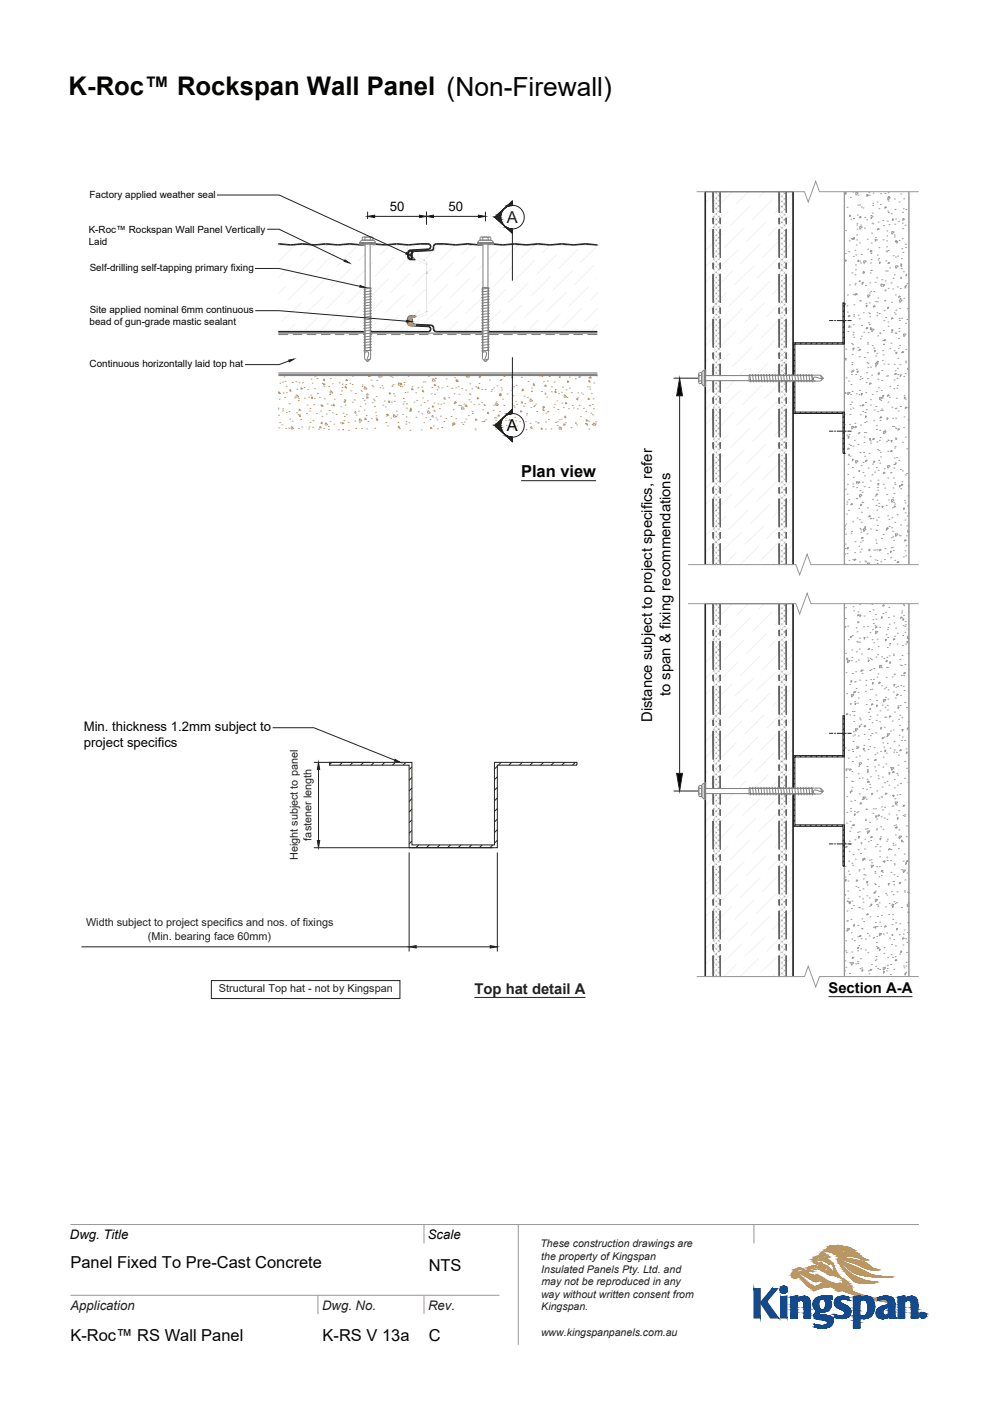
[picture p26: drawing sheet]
<svg xmlns="http://www.w3.org/2000/svg" width="210mm" height="297mm" viewBox="0 0 210 297" stroke-linecap="round" stroke-linejoin="round" font-family="sans-serif">
<defs><g id="words">
<text font-size="5.4" fill="#040503" x="14.5" y="20.1">K-Roc™ Rockspan Wall Panel (Non-Firewall)</text>
<text font-size="3.5" fill="#231f20" x="107.5" y="47.3">A</text>
<g font-size="3.5" fill="#040503">
<text x="107.5" y="91.4">A</text>
<text x="110.5" y="101.2">Plan view</text>
<text x="14.9" y="268.9">Panel Fixed To Pre-Cast Concrete</text>
<text x="90.9" y="269.4">NTS</text>
<text x="14.9" y="284.4">K-Roc™ RS Wall Panel</text>
<text x="68.4" y="284.4">K-RS V 13a</text>
<text x="90.9" y="284.4">C</text>
</g>
<g font-size="3.1" fill="#040503">
<text x="142.2" y="147.6" transform="rotate(-90 142.2 147.6)">to span &amp; fixing recommendations</text>
<text x="138.4" y="153.1" transform="rotate(-90 138.4 153.1)">Distance subject to project specifics, refer</text>
<text x="175.7" y="210.6">Section A-A</text>
</g>
<text font-size="3.1" fill="#231f20" x="100.6" y="210.8">Top hat detail A</text>
<g font-size="2.8" fill="#040503">
<text x="82.7" y="44.8">50</text>
<text x="95.2" y="44.8">50</text>
<text x="17.8" y="155">Min. thickness 1.2mm subject to</text>
<text x="17.8" y="158.4">project specifics</text>
<text x="14.8" y="262.7">Dwg. Title</text>
<text x="90.7" y="262.7">Scale</text>
</g>
<g font-size="2.8" fill="#231f20">
<text x="14.9" y="277.7">Application</text>
<text x="68.3" y="277.7">Dwg. No.</text>
<text x="90.8" y="277.7">Rev.</text>
</g>
<g font-size="2.3" fill="#231f20">
<text x="66.1" y="178.2" transform="rotate(-90 66.1 178.2)">fastener length</text>
<text x="63.2" y="182.4" transform="rotate(-90 63.2 182.4)">Height subject to panel</text>
<text x="18.2" y="196.4">Width subject to project specifics and nos. of fixings</text>
<text x="31.3" y="199.3">(Min. bearing face 60mm)</text>
<text x="46.4" y="210.4">Structural Top hat - not by Kingspan</text>
</g>
<g font-size="2.2" fill="#231f20">
<text x="114.6" y="264.4">These construction drawings are</text>
<text x="114.8" y="267.1">the property of Kingspan</text>
<text x="114.8" y="269.8">Insulated Panels Pty. Ltd. and</text>
<text x="114.8" y="275.2">way without written consent from</text>
<text x="114.8" y="272.5">may not be reproduced in any</text>
<text x="114.8" y="277.8">Kingspan.</text>
<text x="114.8" y="283.2">www.kingspanpanels.com.au</text>
</g>
<g font-size="2.1" fill="#040503">
<text x="19" y="41.9">Factory applied weather seal</text>
<text x="18.8" y="49.3">K-Roc™ Rockspan Wall Panel Vertically</text>
<text x="18.8" y="51.8">Laid</text>
<text x="19" y="57.5">Self-drilling self-tapping primary fixing</text>
<text x="19" y="69">bead of gun-grade mastic sealant</text>
<text x="19" y="66.4">Site applied nominal 6mm continuous</text>
<text x="19" y="77.9">Continuous horizontally laid top hat</text>
</g>
</g></defs>
<g fill="#c6c5c5">
<path d="M125.5 70l1.2-1.2z"/>
<path d="M122.1 70l.1-.1z"/>
<path d="M126.7 65.5l-2.8 2.7z"/>
<path d="M119.3 69.5l4.2-4.2z"/>
<path d="M126.7 62.1l-1.5 1.5z"/>
<path d="M118.9 66.6l-3.5 3.4z"/>
<path d="M120.6 64.9l4.2-4.2z"/>
<path d="M126.7 58.7l-.2 .3z"/>
<path d="M114.2 67.8l-2.2 2.2z"/>
<path d="M115.9 66.1l4.3-4.2z"/>
<path d="M121.8 60.2l4.2-4.2z"/>
<path d="M108.7 70l.9-.9z"/>
<path d="M111.3 67.4l4.2-4.2z"/>
<path d="M117.2 61.5l4.2-4.2z"/>
<path d="M123.1 55.6l3.6-3.6z"/>
<path d="M106.7 68.7l4.2-4.2z"/>
<path d="M112.6 62.8l4.2-4.2z"/>
<path d="M118.5 56.9l4.2-4.2z"/>
<path d="M102.1 69.9l4.2-4.2z"/>
<path d="M107.9 64l4.3-4.2z"/>
<path d="M118 53.9l-4.2 4.2z"/>
<path d="M119.9 52l-.2 .2z"/>
<path d="M98.6 70l3-3z"/>
<path d="M103.3 65.3l4.2-4.2z"/>
<path d="M109.2 59.4l4.2-4.2z"/>
<path d="M116.6 52l-1.5 1.5z"/>
<path d="M95.2 70l1.8-1.8z"/>
<path d="M102.9 62.3l-4.2 4.3z"/>
<path d="M104.6 60.7l4.2-4.2z"/>
<path d="M110.5 54.8l2.7-2.8z"/>
<path d="M92.4 69.5l-.3 .3z"/>
<path d="M94.1 67.8l4.2-4.2z"/>
<path d="M99.9 61.9l4.3-4.2z"/>
<path d="M109.8 52l-4 4z"/>
<path d="M89.7 68.8l3.9-3.9z"/>
<path d="M95.3 63.2l4.2-4.2z"/>
<path d="M101.2 57.3l4.2-4.2z"/>
<path d="M94.9 60.2l-4.2 4.3z"/>
<path d="M96.6 58.6l4.2-4.3z"/>
<path d="M103.1 52l-.6 .7z"/>
<path d="M91.9 59.8l4.3-4.2z"/>
<path d="M99.7 52l-1.9 1.9z"/>
<path d="M91.5 56.9l-1 1.1z"/>
<path d="M93.2 55.2l3.2-3.2z"/>
<path d="M89.9 55.2l2-2.1z"/>
<path d="M91.9 53.1l.9-.9z"/>
<path d="M89.7 68.8l2.2 .1 .2 1.1h34.6h-34.6l-.2-1.1zM88.7 68.8h1z"/>
</g>
<path d="M88.7 67.5l1.8-.9v-.5v.5l-1.8 .9v1.3zM90.5 58v8.1zM90.5 57.7v.3zM90.5 56v1.7zM90.5 55.4v.6z" fill="#c6c5c5"/>
<path d="M89.9 55.2l.6 .2zM88.7 54.6l1.2 .6z" fill="#c6c5c5"/>
<path d="M88.7 53.3l3.2-.2-3.2 .2v1.3z" fill="#c6c5c5"/>
<path d="M92.1 52h4.3h-4.3l-.2 1.1zM119.9 52h6.8zM116.6 52h3.3zM113.2 52h3.4zM109.8 52h3.4z" fill="#c6c5c5"/>
<path d="M103.1 52h6.7" fill="none" stroke="#c6c5c5" stroke-width=".21"/>
<path d="M99.7 52h3.4zM96.4 52h3.3z" fill="#c6c5c5"/>
<path d="M87.3 67.6v.6a.67 .67 0 0 0 .7 .7M87.9 68.9l3.5 .1a.72 .72 0 0 1 .5 1l.7 .4M92.6 70.4h34.1" fill="none" stroke="#231f20" stroke-width=".21"/>
<g fill="#231f20">
<path d="M87.5 67.3l-.2 .3 .2-.3 .2-.1z"/>
<path d="M87.7 67.2h.3v.2h-.3h.3v-.2z"/>
<path d="M87.5 67.5l.2-.2-.2 .3z"/>
</g>
<g fill="none" stroke="#231f20" stroke-width=".21">
<path d="M88 53.2a.67 .67 0 0 0-.7 .7v.5M92.6 51.7l4.2 .1M92.6 51.7a.91 .91 0 0 0-.8 1.1l-.4 .2-3.5 .2M101.6 51.9l-2.4-.2-2.5 .2M104.3 51.7l2.5 .1M104.3 51.7l-2.7 .1M109.3 51.7l2.5 .1M109.3 51.7l-2.5 .2M116.6 51.9l-2.4-.2-2.5 .2M116.6 51.8l2.7-.1a15.6 15.6 0 0 0 4.8 0l2.6 .1M87.4 67.6l.1 .9 .5 .2M87.9 68.7l3.5 .2a.64 .64 0 0 1 .6 .8l.3 .5 .3 .1"/>
<path d="M92.6 70.3h34.1"/>
</g>
<g fill="#231f20">
<path d="M87.3 54.4l.1 .2 .3 .2-.3-.2z"/>
<path d="M87.7 54.7h.3v.1h-.3h.3v-.1z"/>
</g>
<path d="M88 53.3l-.3 .1a.94 .94 0 0 0-.1 1.3h.1M92.6 51.8h1.7M92.6 51.8a.74 .74 0 0 0-.6 1l-.6 .4-3.5 .1M94.2 51.8l2.5 .2 2.4-.2M99.1 51.8l2.7 .2a15.9 15.9 0 0 1 4.8 0h.2M109.3 51.8l2.4 .2 2.4-.2M109.3 51.8l-2.5 .2M114.1 51.8l2.7 .2a15.7 15.7 0 0 1 4.8 0h.2a15.9 15.9 0 0 1 4.8 0h.1" fill="none" stroke="#231f20" stroke-width=".21"/>
<g fill="#c6c5c5">
<path d="M84.9 69.9l1.6-1.5z"/>
<path d="M88 66.9l1.1-1.2z"/>
<path d="M81.4 70l3.1-3z"/>
<path d="M86.2 65.3l4.2-4.2z"/>
<path d="M78.1 70l1.8-1.8z"/>
<path d="M85.8 62.3l-4.2 4.3z"/>
<path d="M87.5 60.7l3-3z"/>
</g>
<g fill="#c6c5c5">
<path d="M74.7 70l.5-.5z"/>
<path d="M76.9 67.8l4.2-4.2z"/>
<path d="M82.8 61.9l4.2-4.2z"/>
<path d="M89.3 55.4l-.6 .6z"/>
<path d="M72.3 69.1l4.2-4.2z"/>
<path d="M82.4 59l-4.2 4.2z"/>
<path d="M86.5 54.9l-2.4 2.4z"/>
<path d="M68 70l3.9-3.9z"/>
<path d="M77.8 60.2l-4.2 4.3z"/>
<path d="M79.5 58.6l4.2-4.3z"/>
<path d="M86 52l-.6 .7z"/>
<path d="M64.6 70l2.6-2.6z"/>
<path d="M68.9 65.7l4.2-4.2z"/>
<path d="M74.8 59.8l4.2-4.2z"/>
<path d="M82.6 52l-1.9 1.9z"/>
<path d="M61.3 70l1.3-1.3z"/>
<path d="M64.3 67l4.2-4.2z"/>
<path d="M70.2 61.1l4.2-4.2z"/>
<path d="M79.2 52l-3.1 3.2z"/>
<path d="M59.7 68.2l4.2-4.2z"/>
<path d="M69.8 58.1l-4.2 4.2z"/>
<path d="M71.5 56.5l4.2-4.3z"/>
<path d="M59 65.5l.3-.2z"/>
<path d="M65.1 59.4l-4.2 4.2z"/>
<path d="M66.8 57.7l4.2-4.2z"/>
<path d="M60.5 60.7l-1.5 1.4z"/>
<path d="M62.2 59l4.2-4.2z"/>
<path d="M68.1 53.1l1-1.1z"/>
<path d="M59 58.8l2.8-2.8z"/>
<path d="M63.5 54.3l2.3-2.3z"/>
<path d="M59 55.4l3.4-3.4z"/>
<path d="M59 70h27.5v-3.2v3.2z"/>
<path d="M88 66.9h.8zM86.5 66.8l1.5 .1z"/>
</g>
<path d="M88.8 66.9l1.7-.8zM90.5 58v8.1zM90.5 56v2z" fill="#c6c5c5"/>
<path d="M86.5 55.2h2.3l1.7 .8-1.7-.8z" fill="#c6c5c5"/>
<path d="M86.5 52v3.2zM86 52h.5zM82.6 52h3.4zM79.2 52h3.4z" fill="#c6c5c5"/>
<path d="M69.1 52h10.1zM65.8 52h3.3zM62.4 52h3.4zM59 52h3.4z" fill="#c6c5c5"/>
<g fill="none" stroke="#231f20" stroke-width=".21">
<path d="M59 51.7l2.6 .2M59.3 51.8h-.3M59.3 51.8l2.5 .2a15.3 15.3 0 0 1 4.8 0M64.1 51.7l-2.5 .1M69.1 51.7a15.4 15.4 0 0 1-4.9 0h-.1M69.1 51.7h.2a15.7 15.7 0 0 0 4.8 0l2.7 .1M79.2 51.8l2.5 .2 2.4-.2M79.3 51.8l-2.7 .2a15.6 15.6 0 0 0-4.9 0h-.1a15.5 15.5 0 0 0-4.9 0h-.1M84.1 51.7a15.6 15.6 0 0 1-4.9 0l-2.5 .2M84.1 51.7h.2a15.7 15.7 0 0 0 4.8 0h1.7a.62 .62 0 0 1 .6 .6 .62 .62 0 0 1-.6 .6M84.1 51.8l2.7 .2M86.6 54.2l.1-.1v.2"/>
<path d="M86.6 54.1l.1 .1M86.6 54.2l.1 .1M86.6 54.3l.1 .2M86.6 53.6l.1 .1M86.6 53.6v.9M86.6 54.4l.1 .3 .1-.1-.2-.2M86.6 53.5l.1 .1M86.6 54.5l.1 .2 .4 .3M86.6 53.6v.8M86.6 53.4l.1 .1M86.7 53.3l-.1 .3M86.7 53.3l.1 .1"/>
<path d="M86.7 54.7l.4 .2M86.7 53.7l-.1 .4M86.7 53.8v.3M86.7 53.6l-.1 .4 .1 .1M86.7 54.4l-.1 .1M86.7 54.3l-.1 .1M86.7 54.2l-.1 .1M86.7 54.3l.1 .4M86.7 53.5l-.1 .2 .1 .1M86.7 53.2l.1 .1M86.7 53.5v.3M86.8 52l4-.2a.5 .5 0 0 1 .5 .5 .5 .5 0 0 1-.5 .5"/>
<path d="M86.8 54.7l-.1 .1M86.8 53.2l-.1 .1M86.8 53.2v.1l.2-.1M86.8 54.7v.1M86.8 54.7l.4 .1M86.9 53.3l-.2 .2M86.9 53.2l.1 .1M86.9 54.8l-.1 .1M86.9 54.8l.2 .2M87 54.8l-.1 .1M87 53.1l.2 .1M87.1 53.1l-.3 .1-.2 .4"/>
<path d="M87.1 53.1l-.1 .2M87.2 53.1l.3 .3M87.2 54.8l.1 .1M87.2 54l.1 .2M87.2 54.1l.1 .2M87.2 54.3l.1 .1M87.2 53.2l.1 .2M87.2 53.2l-.2 .1M87.2 53.7l.1 .3-.1 .2M87.2 53.1l-.1 .1-.2-.1-.3 .4M87.2 54.7l.2 .1M87.3 54.6l-.1 .2"/>
<path d="M87.3 53.6l-.1 .5M87.3 53.1l.2 .2-.2 .2M87.3 53.1l-.5 .1M87.3 53.1l.1 .2M87.3 53.5l.1 .1M87.3 53.1l-.1 .1M87.3 54.3l-.1 .3M87.3 54.4l-.1 .1 .2 .2-.2 .2-.1-.1-.1 .2-.4-.4 .1-.1M87.3 54.1l-.1 .2M87.3 53.4l-.1 .2M87.3 53.7l-.1-.1 .1 1M87.3 54.9h-.2"/>
<path d="M87.3 54.6l-.1 .1M87.4 53.2l-.1 .1M87.4 54.7l-.3 .3M87.4 54.7l-.1 .2M87.4 53.2v1.5M87.4 53.5l-.2 .2M87.5 53.3l-.1 .2M90.8 52.8l-3.7 .2a.62 .62 0 0 0-.6 .6v.9a.67 .67 0 0 0 .6 .6h.9v-.1h-.9M90.8 52.9l-3.7 .2M87.1 69l3.7 .2M87.1 67.1h.1M87.1 67h.1"/>
<path d="M87.1 67.1l-.4 .2-.1 1.2 .2 .4h.3M87.1 67a.62 .62 0 0 0-.6 .6v.9a.67 .67 0 0 0 .6 .6l3.7 .2M87.3 66.9l-.1 .1M87.4 66.9l-.1 .1M87.4 66.9h.3M87.7 66.9v.1M87.7 66.9l.3 .1v.1M88 67.1h.1M88 67.1h-.8M90.8 69.3a.5 .5 0 0 1 .5 .5 .5 .5 0 0 1-.5 .5h-31.8M90.8 69.2a.62 .62 0 0 1 .6 .6 .62 .62 0 0 1-.6 .6h-31.8"/>
</g>
<g fill="none" stroke="#dea46c" stroke-width=".21">
<path d="M60.2 79.9h.1M66.7 79.7h.1M74.8 79.8h.1M78.2 79.6v.3M78.3 79.6l.3 .2M78.5 79.8l-.4 .1M80.9 79.9h.1M82.8 79.8h.1M83.2 80h.1M86.5 79.8h.1M90.8 79.8h.1M98.9 79.8h.1"/>
<path d="M99 79.6v.4l.6-.1-.3-.3M99.1 79.6h.1M101.7 79.7l.4 .3M101.7 79.7v.3M101.9 79.9l-.4 .1M106.9 79.8h.1M110.6 80h.1M112.3 79.6h.1M114.4 79.7h.1M114.9 79.8h.1M116.5 79.8h.1M118.6 79.9h.1"/>
<path d="M120.7 79.9h.1M122.7 79.9h.1M123 79.9h.1M125.2 79.8l-.1 .4M125.2 79.8l.3 .3M126.5 79.7h.1M59.1 86.4l.1 .4-.1-.1M59.1 87.9h.1M59.1 88h.1M59.1 90.7h.1M59.2 84.6h.1M59.3 89.6h.1"/>
<path d="M59.3 83.4h.1M59.4 81.3h.1M59.4 83.3l-.3 .1v-.3l.4 .3M59.8 90.1h.1M59.9 81h.1M59.9 87.1h.1M59.9 86.7h.1M60.1 83.3h.1M60.3 84.3h.1M60.4 80.9h.1M60.6 90.8h.1M60.7 81.9h.1"/>
<path d="M60.7 87.5h.1M60.8 83.2h.1M61.2 90.8h.1M61.3 87.3h.1M61.3 85.6h.1M61.4 82.8l.2-.2 .1 .4M61.4 82.9l.4 .1M61.5 88.9h.1M61.8 90.4l.6 .5-.7 .1zM62 89.3h.1M62 81.1h.1M62.5 84.3h.1"/>
<path d="M62.7 80.9h.1M62.8 83.6v.6l.6-.1M62.9 87.5h.1M62.9 83.6l.5 .5M62.9 82.5h.1M63.2 87.9h.1M63.3 84.9h.1M63.3 84.5h.1M63.3 90.8h.1M63.5 81.2h.1M63.5 86.7v.4M63.5 86.7l.3 .3"/>
<path d="M63.6 87.9l.2 .4-.4-.1zM63.8 87l-.5 .1M63.8 88.9h.1M63.9 82.1l-.1 .4M63.9 82.2l.3 .3M64 90.5h.1M64.1 81.2h.1M64.2 82.4l-.4 .1M64.5 82.2h.1M64.6 84.4h.1M65 87.6h.1M65.1 85.9h.1"/>
<path d="M65.2 82.6h.1M65.4 84.2h.1M65.4 90.9h.1M65.5 90.5h.1M65.7 87.1h.1M65.8 86.6h.1M65.8 89.6h.1M65.8 83.8h.1M66 80.4h.1M66.2 84.1l.2 .4-.4-.1zM66.2 81.2h.1M66.3 90.6h.1"/>
<path d="M66.4 89.2h.1M66.5 85.8h.1M66.7 82.4h.1M66.7 84.5h.1M67.1 87.7h.1M67.2 80.3h.1M67.3 83.4h.1M67.6 91h.1M67.7 84.3h.1M67.9 90.4l-.1 .3M67.9 90.4l.3 .3M68 85.9h.1"/>
<path d="M68 87.1h.1M68.1 90.7h-.4M68.2 89.4l.2 .5-.4-.2zM68.3 85.8l-.1 .4M68.3 85.9l.3 .3M68.3 88.3h.1M68.3 81.3h.1M68.5 86.1l-.4 .1M68.6 90.8h.1M68.7 81.3l-.1 .3M68.7 81.3l.3 .3M68.7 80.3l-.2 .3 .4 .2-.2-.5"/>
<path d="M68.7 81.9h.1M68.8 84.6h.1M68.9 81.6h-.4M69 90.1h.6l-.5-.5-.1 .5M69.2 87.8h.1M69.4 85.6h.1M69.7 90.4h.1M69.7 91.1h.1M69.7 81.9h.1M69.8 87h.1M69.9 83.7h.1M70 89.3h.1"/>
<path d="M70.1 80.3h.1M70.1 82.8l.5 .5-.6 .1 .1-.6M70.2 85.9h.1M70.5 87.5h.1M70.5 81.4h.1M70.8 89.9h.1M70.8 85.6l.1 .5-.3-.1zM70.9 84.6h.1M71.3 87.9h.1M71.8 91.1h.1M71.9 81.2h.1M72.2 89.6h.1"/>
<path d="M72.2 83.6h.1M72.3 86.3h.1M72.4 82.9h.1M72.5 82.2h.1M72.6 81.5h.1M72.6 89.5v.4M72.6 89.5l.4 .3M72.7 91.2l.1-.2 .1 .2M72.7 87.6h.1M72.9 89.8l-.4 .1M73 89.2h.1M73 88.3h.1"/>
<path d="M73 84.9v.4M73 85l.4 .3M73 84.7h.1M73.2 85.9h.1M73.2 84.9h.1M73.3 85.2l-.4 .1M73.3 81.5h.1M73.3 81.8l-.2 .3 .4 .2M73.3 81.9l.2 .4M73.4 87.9h.1M73.7 80.7l-.4 .1M73.8 89.6h.1"/>
<path d="M73.8 80.7l-.4-.3v.4M73.9 91.2h.1M74.2 81.3h.1M74.4 82.9h.1M74.7 81.5h.1M74.7 85.3h.1M75.1 84.8h.1M75.3 89.3h.1M75.4 83.5h.1M75.4 87.2l.2 .4-.4-.1zM75.5 90.9h.1M75.5 88h.1"/>
<path d="M76 87.2h.1M76.3 89.5h.1M76.3 88.7l.5 .5-.6 .1zM76.4 86.1h.1M76.6 82.8h.1M76.7 90.9h.1M76.7 83h.1M76.8 81.9h.1M76.8 81.6h.1M76.9 84.5h.1M77.2 87h.1M77.3 84.9h.1"/>
<path d="M77.3 82v.5l.6-.1-.5-.4M77.4 88.6v.4M77.4 88.6l.4 .4M77.4 85.6h.1M77.7 88.1h.1M77.7 88.9l-.4 .1M77.8 91h.1M77.8 84.1v.3M77.8 84.1l.4 .3M78 83.4l-.3 .3 .4 .1-.1-.4M78.1 89.3h.1M78.1 84.3l-.4 .1"/>
<path d="M78.7 80.6h.1M78.8 88.8h.1M78.9 85.4h.1M78.9 81.7h.1M79.1 82h.1M79.2 84.6h.1M79.4 85h.1M79.4 86.2h.1M79.5 90.8h.1M79.6 87.4h.1M79.7 88.6h.1M79.8 84h.1"/>
<path d="M79.8 88.2h.1M79.9 80.6h.1M80 88.7l.2 .5-.4-.2M80 88.7l-.2 .3M80.6 82.2h.1M80.7 80l-.4-.1 .2-.3 .2 .5M81 81.8h.1M81.2 82.3h.1M81.2 85.9h.1M81.5 85h.1M81.7 86.3h.1M81.8 89.6h.1"/>
<path d="M81.9 88.2h.1M81.9 87.9h.1M82.2 90.3h.1M82.5 88l-.4 .1M82.5 84.9l.2 .5-.3-.2zM82.5 88.1l-.3-.3-.1 .3M82.6 83.2l-.1 .3M82.6 83.2l.3 .3M82.8 83.5h-.3M82.9 88.6h.1M83 85.3h.1M83.1 81.9h.1"/>
<path d="M83.4 81.6h.1M83.4 83.5h.1M83.5 88.5l.5-.1-.5-.5-.1 .6M83.6 85.1h.1M83.7 83.9h.1M84 88.3h.1M84.1 87.2h.1M84.2 88h.1M84.4 89.6h.1M84.6 90.3l.2 .4-.4-.1zM84.6 81.1l.5 .5-.6 .1zM84.7 90.9h.1"/>
<path d="M84.8 82h.1M85.3 81.9h.1M85.3 81.6l-.4-.2 .2-.2 .2 .4M85.4 87.9h.1M85.5 85.7h.1M85.5 84.5h.1M85.7 81.1h.1M85.7 81.6h.1M85.7 85.2h.1M85.9 83.2h.1M86.1 89.4h.1M86.1 89.9h.1"/>
<path d="M86.1 88.4h.1M86.2 85.6h.1M86.2 86.5h.1M86.4 83.1h.1M86.7 89.6h.1M86.9 91.2h.1M87 86.8l-.1 .4M87 86.9l.3 .3M87.2 86.5l.1 .4-.4-.1zM87.2 87.1l-.4 .1M87.3 82.3l.4 .3M87.4 82.3l-.1 .4"/>
<path d="M87.4 82h.1M87.6 82.6l-.4 .1M87.8 85.3h.1M88.2 83.3h.1M88.2 88.5h.1M88.4 84.9h.1M88.6 82.2h.1M88.7 87.3h.1M89.3 85.9h.1M89.4 91.1h.1M89.5 87.8h.1M89.5 82.1h.1"/>
<path d="M89.6 84.4h.1M89.7 82.7l-.2 .3 .4 .1-.2-.4M89.8 81h.1M89.9 89.6h.1M89.9 85.3h.1M90.2 81h.1M90.3 88.6h.1M90.7 85h.1M90.8 87l.5 .5-.6 .1v-.5M90.9 86.6h.1M91.2 89h.1M91.3 90.5l.4 .4"/>
<path d="M91.3 90.5v.4M91.5 83.5h.1M91.5 88.3l.2-.3 .2 .5M91.6 88.3l.3 .2M91.6 90.8l-.4 .1M91.6 82.2h.1M91.7 86v.3M91.7 86l.4 .3M91.8 80.3l-.1 .5M91.8 80.3l.5 .5h-.6M91.9 90.4h.1M92 87h.1"/>
<path d="M92 86.3h-.4M92 85.4h.1M92.1 87.2h.1M92.1 81.4v.4M92.1 81.4l.4 .3M92.2 83.6h.1M92.3 80.2h.1M92.4 81.7l-.4 .1M92.4 88.6h.1M92.7 82.6h.1M92.7 89h.1M92.7 90.9h.1"/>
<path d="M92.9 82h.1M92.9 85.6h.1M93 82.3h.1M93.2 86.6h.1M93.4 88.2h.1M93.5 85.7h.1M93.7 82.2h.1M93.7 90.6h.1M94.1 89.4h.1M94.2 85.5h.1M94.3 84.2l-.2 .3 .4 .2-.2-.5M94.6 88.7h.1"/>
<path d="M94.6 80.3h.1M94.8 81.9h.1M95.2 84.3h.1M95.7 88.3h.1M95.8 82.3h.1M95.9 89.9h.1M96 90.3h.1M96.1 86.9h.1M96.3 83.5h.1M96.3 85.6h.1M96.4 89.6l.1 .4-.3-.1zM96.4 89.9l-.4 .1"/>
<path d="M96.4 80.1h.1M96.5 90l-.4-.3v.3M96.5 85.1v.4M96.5 85.1l.4 .3M96.7 82.2h.1M96.7 88.8h.1M96.8 85.4l-.4 .1M97 80.9l-.3-.1 .2-.3 .1 .4M97.1 82h.1M97.2 80.8l-.4 .1M97.3 80.9l-.4-.3v.3M97.3 85.9h.1"/>
<path d="M97.4 83.6h.1M97.7 86h.1M97.9 89.6h.1M98 82.4h.1M98 86.2l.5 .5-.6 .1 .1-.6M98.2 90h.1M98.4 85.7h.1M98.5 89.5h.1M98.6 86.1h.1M98.8 82.7h.1M98.8 88.9h.1M98.9 85.8l-.2 .3 .4 .1-.2-.4"/>
<path d="M99.3 88.1h.1M99.5 84.8h.1M99.5 83.5h.1M99.6 81.4h.1M99.6 83.7h.1M99.9 85.2h.1M100 82.5h.1M100.2 87.2h.1M100.2 87.7h.1M100.5 85.7h.1M100.8 90.9h.1M100.9 91.2h.1"/>
<path d="M100.9 82h.1M100.9 88.8l-.1 .3M100.9 88.8l.4 .3M100.9 88.9h.1M101.1 89.1h-.3M101.3 84.2v.4M101.3 84.2l.4 .3M101.5 82l.2 .4M101.5 82l-.2 .3 .4 .1M101.5 85.7h.1M101.5 84.5l-.3 .1M101.6 81.3h.1"/>
<path d="M102.1 85.3h.1M102.2 82.6h.1M102.2 89.4h.1M102.4 86.9h.1M102.6 89.4h.1M102.6 85.8h.1M102.7 89.3h.1M102.7 86h.1M102.9 82.6h.1M103 89h.1M103.3 87.6l.2-.3 .2 .5M103.3 87.6l.4 .2"/>
<path d="M103.8 80.6h.1M104.1 83h.1M104.3 82.6h.1M104.7 87h.1M104.7 82.3h.1M104.7 85.9h.1M104.9 88.6h.1M105.1 88.6h.1M105.1 89.1h.1M105.2 91h.1M105.2 85.4l-.1 .5M105.3 85.2h.1"/>
<path d="M105.3 85.4l.5 .5h-.7M105.3 86h.1M105.4 81.8h.1M105.7 87.9l.3 .3M105.7 87.9l-.1 .4M105.8 90.6h.1M105.9 88.2l-.4 .1M105.9 87.2h.1M106 89.7h.1M106.1 83.3l-.1 .4M106.1 83.4l.3 .3M106.1 83.5l-.2 .3 .3 .2-.1-.5"/>
<path d="M106.1 83.9h.1M106.1 80.6h.1M106.2 80.5h.1M106.3 82.2h.1M106.3 83.6l-.4 .1M106.4 82.7h.1M106.6 84.6h.1M106.8 86h.1M107.2 88.7h.1M107.2 89.2h.1M107.4 90.3h.1M107.5 83.5h.1"/>
<path d="M108.2 87.2h.1M108.3 89.3l-.4-.1 .2-.3 .2 .4M108.5 82.8h.1M108.6 82.3h.1M108.8 80.2l-.4-.1 .2-.3 .2 .4M108.8 83.9h.1M108.8 90.9h.1M108.9 82h.1M109 86h.1M109.1 86.3h.1M109.2 88.5h.1M109.3 85.1h.1"/>
<path d="M109.4 89.2h.1M109.5 81.7h.1M109.6 85.7h.1M109.7 90.3h.1M110.2 89.4h.1M110.6 82.8h.1M110.7 85.1l-.2 .3 .4 .1-.2-.4M110.7 87.3l-.4 .1M110.8 87.3l-.4-.3v.4M110.8 82.4v.4M110.8 82.5l.4 .3M111.1 86.1h.1"/>
<path d="M111.1 82.7l-.4 .1M111.1 84h.1M111.3 85.6h.1M111.5 89.3h.1M111.6 91.1h.1M111.6 88h.1M111.7 87.7h.1M111.9 84.3h.1M112 80.9h.1M112.4 89.7h.1M112.5 84.5l.5 .5-.6 .1zM112.6 86.4h.1"/>
<path d="M112.7 83h.1M112.7 82.3h.1M112.7 82.9h.1M112.9 90.8l-.4-.1 .2-.3 .2 .5M113 81.6l.2-.3 .2 .4M113 81.6l.4 .1M113.1 81.7h.1M113.2 86.2h.1M113.4 86h.1M113.6 89.4h.1M113.6 85.7h.1M113.8 87.2h.1"/>
<path d="M114 89.7h.1M114.1 89.7h.1M114.9 83h.1M115.1 91h-.4M115.2 91l-.4-.3v.3M115.2 86.1v.4M115.2 86.1l.4 .4M115.3 86.6l-.2 .3 .4 .2M115.3 86.6l.2 .5M115.3 80.9h.1M115.3 86.3h.1M115.5 86.4l-.4 .1"/>
<path d="M115.6 83.5h.1M115.6 83.3h.1M115.6 81.6l.4 .3M115.6 81.6v.3M115.7 91h.1M115.7 89.5h.1M115.8 87.6h.1M115.9 81.9h-.4M116 84.2h.1M116.1 80.8h.1M116.1 87.3h.1M116.2 87.2h.1"/>
<path d="M116.3 88.9h.1M116.8 91h.1M117 83.1h.1M117 82h.1M117.4 86.3h.1M117.6 81h.1M117.6 85.7h.1M117.8 82.6h.1M117.8 89.6h.1M118 83.3l-.4-.2 .2-.3 .2 .5M118.1 85h.1M118.2 90.2h.1"/>
<path d="M118.2 89.4h.1M118.3 86.8h.1M118.5 83.4h.1M118.6 80h.1M118.6 89h.1M118.7 90.4l.5 .6h-.6v-.5M118.8 90.6h.1M119 88.9h.1M119.1 83.2h.1M119.2 85.5h.1M119.3 82.1h.1M119.5 86.4h.1"/>
<path d="M119.6 89.8v.4M119.6 89.8l.4 .3M119.7 83.7l-.1 .5h.6M119.7 83.7l.5 .5M119.9 90.1l-.4 .1M119.9 88.2l.2 .4-.4-.1zM119.9 89.6h.1M120 85.3l.4 .3M120 85.2v.4M120.1 82.7h.1M120.3 85.5l-.4 .1M120.3 84.3h.1"/>
<path d="M120.6 86.7h.1M120.7 81h-.4M120.8 82.3h.1M120.8 81l-.4-.3v.3M121.1 90.7h.1M121.2 83.2h.1M121.4 86h.1M121.6 86.5h.1M122 89.7h.1M122.1 80.3h.1M122.3 90.1h.1M122.4 86.7h.1"/>
<path d="M122.5 84.4l-.3 .3 .4 .1-.1-.4M122.6 83.3h.1M122.6 84.3h.1M122.8 85.9h.1M122.8 80h.1M123.1 88.3h.1M123.3 83.3h.1M123.6 83.6h.1M123.7 86.6h.1M124.2 89.8h.1M124.3 87.3h.1M124.5 89.7l.2 .5-.4-.2z"/>
<path d="M124.6 82h.1M124.6 89.2l-.4 .1M124.7 89.3l-.3-.4-.1 .4M124.8 84.3l-.1 .4M124.8 84.4l.3 .3M124.8 80.9l.2-.3 .2 .4M124.8 80.9l.4 .1M124.8 89.3h.1M124.9 91h.1M124.9 80.1h.1M125 85.9h.1M125 82h.1"/>
<path d="M125 84.7h-.4M125.1 82.5h.1M125.1 86h.1M125.3 87.6h.1M125.4 83.4h.1M125.4 80.1l-.4 .1M125.6 90h.1M125.7 88h.1M125.7 85.7h.1M125.8 84.6h.1M125.8 90.2l.6-.1-.5-.5-.1 .6M125.9 86.7h.1"/>
<path d="M125.9 81.2h.1M126.3 89.9h.1M126.3 89.4h.1"/>
</g>
<g fill="none" stroke="#777676" stroke-width=".21">
<path d="M59 70.6h67.7M59 70.9h2.1M59.1 79.4h67.6M59.1 79.6h67.6M59.1 79.1h67.6M62.1 70.9h2M65.1 70.9h2M68.1 70.9h2M71 70.9h2M74 70.9h2M77 70.9h2M80 70.9h2"/>
<path d="M82.9 70.9h2M85.9 70.9h2M88.9 70.9h2M91.9 70.9h2M94.9 70.9h1.9M97.8 70.9h2M100.8 70.9h2M103.8 70.9h2M106.8 70.9h1.9M109.7 70.9h2M112.7 70.9h2M115.7 70.9h2"/>
<path d="M118.7 70.9h1.9M121.6 70.9h2M124.6 70.9h2.1"/>
</g>
<path d="M107.7 87.7l1-.9v.9z" fill="#231f20"/>
<path d="M107.7 87.7l1-.9v.9z" fill="none" stroke="#231f20" stroke-width=".21"/>
<path d="M107.7 87.7h1zM107.7 87.7h.6z" fill="#231f20"/>
<path d="M107.7 87.7h.6zM107.7 87.7h1z" fill="none" stroke="#231f20" stroke-width=".21"/>
<path d="M107.7 87.7h.6zM107.6 87.8h.4z" fill="#231f20"/>
<path d="M107.6 87.8h.4zM107.7 87.7h.6z" fill="none" stroke="#231f20" stroke-width=".21"/>
<path d="M107.6 87.8v.1l.4-.1zM107.4 87.9l.2-.1v.1z" fill="#231f20"/>
<path d="M107.4 87.9l.2-.1v.1zM107.6 87.8h.4l-.4 .1z" fill="none" stroke="#231f20" stroke-width=".21"/>
<path d="M107.2 88.1l.2-.2zM107.2 88.1l-.2 .2z" fill="#231f20"/>
<path d="M107.2 88.1l-.2 .2zM107.2 88.1l.2-.2z" fill="none" stroke="#231f20" stroke-width=".21"/>
<path d="M107.4 87.9h.2l-.3 .2z" fill="#231f20"/>
<path d="M107.4 87.9h.2l-.3 .2z" fill="none" stroke="#231f20" stroke-width=".21"/>
<path d="M106.6 88.6l.4-.3z" fill="#231f20"/>
<path d="M106.6 88.6l.4-.3z" fill="none" stroke="#231f20" stroke-width=".21"/>
<path d="M106.6 88.6l-.1 .4zM106.3 89l.3-.4-.1 .4z" fill="#231f20"/>
<path d="M106.3 89l.3-.4-.1 .4zM106.6 88.6l-.1 .4z" fill="none" stroke="#231f20" stroke-width=".21"/>
<path d="M106.3 89v.4l.2-.4zM105.8 89.4l.5-.4v.4z" fill="#231f20"/>
<path d="M105.8 89.4l.5-.4v.4zM106.3 89h.2l-.2 .4z" fill="none" stroke="#231f20" stroke-width=".21"/>
<path d="M105.8 89.4l.4 .4 .1-.4zM105.4 89.8l.4-.4 .4 .4z" fill="#231f20"/>
<path d="M105.4 89.8l.4-.4 .4 .4zM105.8 89.4h.5l-.1 .4z" fill="none" stroke="#231f20" stroke-width=".21"/>
<path d="M105.4 89.8l.8 .4v-.4zM104.9 90.2l.5-.4 .8 .4z" fill="#231f20"/>
<path d="M104.9 90.2l.5-.4 .8 .4zM105.4 89.8h.8v.4z" fill="none" stroke="#231f20" stroke-width=".21"/>
<path d="M104.9 90.2l1.3 .4v-.4zM104.9 90.2l1.3 .4h-.8z" fill="#231f20"/>
<path d="M104.9 90.2l1.3 .4h-.8zM104.9 90.2h1.3v.4z" fill="none" stroke="#231f20" stroke-width=".21"/>
<path d="M105.4 90.6l.9 .4-.1-.4zM105.4 90.6l.9 .4h-.5z" fill="#231f20"/>
<path d="M105.4 90.6h.8l.1 .4zM105.4 90.6l.9 .4h-.5z" fill="none" stroke="#231f20" stroke-width=".21"/>
<path d="M105.8 91l.7 .4-.2-.4zM105.8 91l.7 .4h-.2z" fill="#231f20"/>
<path d="M105.8 91l.7 .4h-.2zM105.8 91h.5l.2 .4z" fill="none" stroke="#231f20" stroke-width=".21"/>
<path d="M106.3 91.4l.4 .3zM106.6 91.7l.4 .3z" fill="#231f20"/>
<path d="M106.3 91.4l.4 .3zM106.6 91.7l.4 .3z" fill="none" stroke="#231f20" stroke-width=".21"/>
<path d="M106.3 91.4h.2l.2 .3z" fill="#231f20"/>
<path d="M106.3 91.4h.2l.2 .3z" fill="none" stroke="#231f20" stroke-width=".21"/>
<path d="M107 92l.3 .3z" fill="#231f20"/>
<path d="M107 92l.3 .3z" fill="none" stroke="#231f20" stroke-width=".21"/>
<path d="M107.2 92.3l.4 .2zM107.2 92.3l.4 .2z" fill="#231f20"/>
<path d="M107.2 92.3l.4 .2z" fill="none" stroke="#231f20" stroke-width=".21"/>
<path d="M107.4 92.5l.6 .1zM107.4 92.5l.6 .1z" fill="#231f20"/>
<path d="M107.4 92.5l.6 .1z" fill="none" stroke="#231f20" stroke-width=".21"/>
<path d="M107.6 92.6l.7 .1zM107.6 92.6l.7 .1z" fill="#231f20"/>
<path d="M107.6 92.6l.7 .1z" fill="none" stroke="#231f20" stroke-width=".21"/>
<path d="M107.7 92.7h1zM107.7 92.7h1v.9z" fill="#231f20"/>
<path d="M107.7 92.7h1zM107.7 92.7h1v.9z" fill="none" stroke="#231f20" stroke-width=".21"/>
<path d="M107.7 92.7h1z" fill="#231f20"/>
<g fill="none" stroke="#231f20" stroke-width=".21">
<path d="M108.7 75.7v12M107.7 92.7h1zM108.7 86.8l-3.8 3.4 3.8 3.4v-.9"/>
<circle cx="108.7" cy="90.2" r="2.51"/>
</g>
<path d="M107.7 43.5l1-.9v.9z" fill="#231f20"/>
<path d="M107.7 43.5l1-.9v.9z" fill="none" stroke="#231f20" stroke-width=".21"/>
<path d="M107.7 43.5h1zM107.7 43.5l.6 .1z" fill="#231f20"/>
<path d="M107.7 43.5l.6 .1zM107.7 43.5h1z" fill="none" stroke="#231f20" stroke-width=".21"/>
<path d="M107.7 43.6h.6zM107.6 43.7h.4z" fill="#231f20"/>
<path d="M107.7 43.6l.3 .1h-.4zM107.7 43.6h.6z" fill="none" stroke="#231f20" stroke-width=".21"/>
<path d="M107.6 43.7v.1l.4-.1zM107.4 43.8l.2-.1v.1z" fill="#231f20"/>
<path d="M107.4 43.8l.2-.1v.1zM107.6 43.7h.4l-.4 .1z" fill="none" stroke="#231f20" stroke-width=".21"/>
<path d="M107.4 43.8l-.2 .2zM107.2 44l-.2 .2z" fill="#231f20"/>
<path d="M107.2 44l-.2 .2zM107.2 44l.2-.2z" fill="none" stroke="#231f20" stroke-width=".21"/>
<path d="M107.4 43.8h.2l-.3 .2z" fill="#231f20"/>
<path d="M107.4 43.8h.2l-.3 .2z" fill="none" stroke="#231f20" stroke-width=".21"/>
<path d="M106.6 44.5l.4-.3z" fill="#231f20"/>
<path d="M106.6 44.5l.4-.3z" fill="none" stroke="#231f20" stroke-width=".21"/>
<path d="M106.6 44.5l-.1 .4zM106.3 44.9l.3-.4-.1 .4z" fill="#231f20"/>
<path d="M106.3 44.9l.3-.4-.1 .4zM106.6 44.5l-.1 .4z" fill="none" stroke="#231f20" stroke-width=".21"/>
<path d="M106.3 44.9v.3l.2-.3zM105.8 45.2l.5-.3v.3z" fill="#231f20"/>
<path d="M105.8 45.2l.5-.3v.3zM106.3 44.9h.2l-.2 .3z" fill="none" stroke="#231f20" stroke-width=".21"/>
<path d="M105.8 45.2l.4 .4 .1-.4zM105.4 45.6l.4-.4 .4 .4z" fill="#231f20"/>
<path d="M105.4 45.6l.4-.4 .4 .4zM105.8 45.2h.5l-.1 .4z" fill="none" stroke="#231f20" stroke-width=".21"/>
<path d="M105.4 45.6l.8 .4v-.4zM104.9 46l.5-.4 .8 .4z" fill="#231f20"/>
<path d="M104.9 46l.5-.4 .8 .4zM105.4 45.6h.8v.4z" fill="none" stroke="#231f20" stroke-width=".21"/>
<path d="M104.9 46l1.3 .4v-.4zM104.9 46l1.3 .4h-.8z" fill="#231f20"/>
<path d="M104.9 46l1.3 .4h-.8zM104.9 46h1.3v.4z" fill="none" stroke="#231f20" stroke-width=".21"/>
<path d="M105.4 46.4l.9 .4-.1-.4zM105.4 46.4l.9 .4h-.5z" fill="#231f20"/>
<path d="M105.4 46.4h.8l.1 .4zM105.4 46.4l.9 .4h-.5z" fill="none" stroke="#231f20" stroke-width=".21"/>
<path d="M105.8 46.8l.7 .4-.2-.4zM105.8 46.8l.7 .4h-.2z" fill="#231f20"/>
<path d="M105.8 46.8l.7 .4h-.2zM105.8 46.8h.5l.2 .4z" fill="none" stroke="#231f20" stroke-width=".21"/>
<path d="M106.3 47.2l.4 .4zM106.6 47.6l.4 .3z" fill="#231f20"/>
<path d="M106.3 47.2l.4 .4zM106.6 47.6l.4 .3z" fill="none" stroke="#231f20" stroke-width=".21"/>
<path d="M106.3 47.2h.2l.2 .4z" fill="#231f20"/>
<path d="M106.3 47.2h.2l.2 .4z" fill="none" stroke="#231f20" stroke-width=".21"/>
<path d="M107 47.9l.3 .2z" fill="#231f20"/>
<path d="M107 47.9l.3 .2z" fill="none" stroke="#231f20" stroke-width=".21"/>
<path d="M107.2 48.1l.4 .2zM107.2 48.1l.4 .2z" fill="#231f20"/>
<path d="M107.2 48.1l.4 .2z" fill="none" stroke="#231f20" stroke-width=".21"/>
<path d="M107.4 48.3l.6 .1zM107.4 48.3l.6 .1z" fill="#231f20"/>
<path d="M107.4 48.3l.6 .1z" fill="none" stroke="#231f20" stroke-width=".21"/>
<path d="M107.6 48.4l.7 .1zM107.6 48.4l.7 .1z" fill="#231f20"/>
<path d="M107.6 48.4l.7 .1z" fill="none" stroke="#231f20" stroke-width=".21"/>
<path d="M107.7 48.5h1zM107.7 48.5h1v1z" fill="#231f20"/>
<path d="M107.7 48.5h1zM107.7 48.5h1v1z" fill="none" stroke="#231f20" stroke-width=".21"/>
<path d="M107.7 48.5h1z" fill="#231f20"/>
<g fill="none" stroke="#231f20" stroke-width=".21">
<path d="M107.7 48.5h1zM108.7 43.5v-.9l-3.8 3.4 3.8 3.5M108.7 48.5v11M110.5 101.9h15.9"/>
<circle cx="108.7" cy="46" r="2.51"/>
</g>
<path d="M77.5 76l.5 .5 .5-.5zM78.5 61.1v14.9h-1zM78.4 61.1l-.9 14.9z" fill="#fff"/>
<path d="M77.5 76h1l-.5 .5zM78.4 61.1l-.9 14.9zM78.5 61.1v14.9h-1z" fill="none" stroke="#fff" stroke-width=".21"/>
<path d="M77.5 61.1h.9l-.9 14.9z" fill="#fff"/>
<path d="M77.5 61.1h.9M77.5 61.1h.9l-.9 14.9z" fill="none" stroke="#fff" stroke-width=".21"/>
<path d="M77.5 51.7v9.4h.9zM77.5 51.7h.9v9.4z" fill="#fff"/>
<path d="M77.5 51.7l.9 9.4h-.9zM77.5 51.7h.9v9.4z" fill="none" stroke="#fff" stroke-width=".21"/>
<path d="M76.3 51.5v.2h1.2zM76.3 51.5l2.1 .2zM76.3 51.5l3.3 .2z" fill="#fff"/>
<path d="M76.3 51.5l2.1 .2zM76.3 51.5l1.2 .2h-1.2zM76.3 51.5l3.3 .2z" fill="none" stroke="#fff" stroke-width=".21"/>
<path d="M76.3 51.5l3.3-.1zM76.3 51.5l3.3 .2v-.3z" fill="#fff"/>
<path d="M76.3 51.5l3.3-.1zM76.3 51.5l3.3-.1v.3z" fill="none" stroke="#fff" stroke-width=".21"/>
<path d="M76.3 51.4h3.3zM76.3 51.4h3.3zM76.3 51.4h3.3z" fill="#fff"/>
<path d="M76.3 51.4h3.3z" fill="none" stroke="#fff" stroke-width=".21"/>
<path d="M76.4 51.2l-.1 .2 3.3-.1zM76.4 51.2l3.2 .1zM76.4 51.2h3.1zM76.4 51.2h3.1zM76.5 51.1h3zM76.5 51.1h3zM76.5 51.1h2.9zM76.5 51l2.9 .1z" fill="#fff"/>
<path d="M76.4 51.2l3.2 .1zM76.4 51.2l3.2 .1-3.3 .1zM76.4 51.2h3.1zM76.5 51.1h3zM76.5 51l2.9 .1z" fill="none" stroke="#fff" stroke-width=".21"/>
<path d="M76.7 51h2.6zM76.6 51h2.7zM76.6 51l2.8 .1z" fill="#fff"/>
<path d="M76.6 51h2.7zM76.6 51l2.8 .1zM76.7 51h2.6zM79.1 51h-2.4" fill="none" stroke="#fff" stroke-width=".21"/>
<path d="M76.8 50.3h2.3l-2.3 .7zM76.8 51h2.3v-.7z" fill="#fff"/>
<path d="M76.8 50.3h2.3l-2.3 .7zM76.8 51l2.3-.7v.7zM79.1 50.3h-2.3h2.3" fill="none" stroke="#fff" stroke-width=".21"/>
<path d="M76.8 50.3h2.2zM76.8 50.3h2.3z" fill="#fff"/>
<path d="M76.8 50.3h2.2zM76.8 50.3h2.3zM77.1 50.3h1.9h-2M77.2 50.3h1.8h-1.6M78 50.3h1" fill="none" stroke="#fff" stroke-width=".21"/>
<g fill="none" stroke="#808180" stroke-width=".21">
<path d="M76.3 51.5h3.3M76.8 50.9h2.3M76.8 51h2.3M76.8 51l-.4 .2-.1 .3M77.2 50.3h1.7M77.4 50.3h-.6v.7M77.4 50.3v.6M77.4 50.3h1.2l-.1 .6M77.4 51.7v22.6M78.5 51.7v22.6M78.6 50.3h.5v.7M79.1 51h.3l.2 .5"/>
<path d="M77.3 75.1l.1-.3a.47 .47 0 0 1 .8 0l-.2 1a.65 .65 0 0 0 0 .9M77.3 74.3h1.3M78.6 76.1l-.6 .6M78.6 76.1l-.8 .2M78.6 76.1v-15.2h-1.3v15.2l.7 .6"/>
</g>
<path d="M76.3 51.5l3.3 .2v-.2zM76.3 51.5l3.3 .2h-3.3z" fill="#808180"/>
<g fill="none" stroke="#808180" stroke-width=".21">
<path d="M76.3 51.5h3.3v.2zM76.3 51.5l3.3 .2h-3.3zM76.3 51.5h3.3v.2h-3.3zM78.9 68.8l-1.8 .2M78.9 69.4l-1.8 .2M78.9 70l-1.8 .2M78.9 70.6l-1.8 .2M78.9 71.2l-1.8 .3M78.9 71.8l-1.8 .3M78.9 72.4l-1.8 .2M78.9 73l-1.8 .2M78.9 73.6l-1.8 .2"/>
<path d="M78.9 74.2l-1.8 .2M78.9 63.5l-1.8 .2M78.9 64.1l-1.8 .2M78.9 64.6l-1.8 .3M78.9 65.2l-1.8 .3M78.9 65.9l-1.8 .2M78.9 66.5l-1.8 .2M78.9 67.1l-1.8 .2M78.9 67.7l-1.8 .2M78.9 68.2l-1.8 .3M78.9 61.1l-1.8 .2M78.9 61.7l-1.8 .2"/>
<path d="M78.9 62.3l-1.8 .2M78.9 62.9l-1.8 .2"/>
</g>
<path d="M102.5 76l.5 .5 .5-.5zM103.5 61.1v14.9h-1zM103.4 61.1l-.9 14.9z" fill="#fff"/>
<path d="M102.5 76h1l-.5 .5zM103.4 61.1l-.9 14.9zM103.5 61.1v14.9h-1z" fill="none" stroke="#fff" stroke-width=".21"/>
<path d="M102.5 61.1h.9l-.9 14.9z" fill="#fff"/>
<path d="M102.5 61.1h.9M102.5 61.1h.9l-.9 14.9z" fill="none" stroke="#fff" stroke-width=".21"/>
<path d="M102.6 51.7v9.4h.8zM102.6 51.7h.8v9.4z" fill="#fff"/>
<path d="M102.6 51.7h.8v9.4zM102.6 51.7l.8 9.4h-.8z" fill="none" stroke="#fff" stroke-width=".21"/>
<path d="M101.3 51.5v.2h1.3zM101.3 51.5l2.1 .2zM101.3 51.5l3.3 .2z" fill="#fff"/>
<path d="M101.3 51.5l1.3 .2h-1.3zM101.3 51.5l3.3 .2zM101.3 51.5l2.1 .2z" fill="none" stroke="#fff" stroke-width=".21"/>
<path d="M101.3 51.5l3.3-.1zM101.3 51.5l3.3 .2v-.3z" fill="#fff"/>
<path d="M101.3 51.5l3.3-.1zM101.3 51.5l3.3-.1v.3z" fill="none" stroke="#fff" stroke-width=".21"/>
<path d="M101.3 51.4v.1l3.3-.1zM101.3 51.4h3.3zM101.3 51.4h3.3z" fill="#fff"/>
<path d="M101.3 51.4h3.3zM101.3 51.4h3.3l-3.3 .1z" fill="none" stroke="#fff" stroke-width=".21"/>
<path d="M101.4 51.2l-.1 .2 3.3-.1zM101.4 51.2l3.2 .1zM101.4 51.2h3.1zM101.4 51.2h3.1zM101.5 51.1h3zM101.5 51.1h3zM101.5 51.1h2.9zM101.5 51l2.9 .1z" fill="#fff"/>
<path d="M101.4 51.2l3.2 .1-3.3 .1zM101.4 51.2l3.2 .1zM101.4 51.2h3.1zM101.5 51.1h2.9zM101.5 51.1h3zM101.5 51l2.9 .1z" fill="none" stroke="#fff" stroke-width=".21"/>
<path d="M101.7 51h2.6zM101.6 51h2.7zM101.6 51l2.8 .1z" fill="#fff"/>
<path d="M101.6 51h2.7zM101.6 51l2.8 .1zM101.7 51h2.6zM104.1 51h-2.4" fill="none" stroke="#fff" stroke-width=".21"/>
<path d="M101.8 50.3h2.3l-2.3 .7zM101.8 51h2.3v-.7z" fill="#fff"/>
<path d="M101.8 50.3h2.3l-2.3 .7zM101.8 51l2.3-.7v.7zM104.1 50.3h-2.3h2.3" fill="none" stroke="#fff" stroke-width=".21"/>
<path d="M101.8 50.3h2.2zM101.8 50.3h2.2z" fill="#fff"/>
<path d="M101.8 50.3h2.2zM102.1 50.3h1.9h-2M102.2 50.3h1.8h-1.6M103 50.3h1" fill="none" stroke="#fff" stroke-width=".21"/>
<g fill="none" stroke="#808180" stroke-width=".21">
<path d="M101.3 51.5h3.3M101.8 50.9h2.3M101.8 51l-.4 .2-.1 .3M102.2 50.3h1.7M102.4 50.3h-.6v.7M102.4 50.3v.6M102.4 50.3h1.1M102.4 51.7v22.6M103.5 51.7v22.6M103.5 50.3v.6M103.6 50.3h.5M104.1 50.3v.7h-2.3"/>
<path d="M104.1 51h.3l.2 .5M102.3 75.1l.1-.3a.46 .46 0 0 1 .8 0l-.2 .9a.74 .74 0 0 0 0 1M102.3 74.3h1.3M103.6 76.1v-15.2h-1.3v15.2l.7 .6M103.6 76.1l-.6 .6M103.6 76.1l-.8 .2"/>
</g>
<path d="M101.3 51.5l3.3 .2v-.2zM101.3 51.5l3.3 .2h-3.3z" fill="#808180"/>
<g fill="none" stroke="#808180" stroke-width=".21">
<path d="M101.3 51.5l3.3 .2h-3.3zM101.3 51.5h3.3v.2h-3.3zM101.3 51.5h3.3v.2zM103.9 68.8l-1.8 .2M103.9 69.4l-1.8 .2M103.9 70l-1.8 .2M103.9 70.6l-1.8 .2M103.9 71.2l-1.8 .3M103.9 71.8l-1.8 .3M103.9 72.4l-1.8 .2M103.9 73l-1.8 .2M103.9 73.6l-1.8 .2"/>
<path d="M103.9 74.2l-1.8 .2M103.9 63.5l-1.8 .2M103.9 64.1l-1.8 .2M103.9 64.6l-1.8 .3M103.9 65.2l-1.8 .3M103.9 65.9l-1.8 .2M103.9 66.5l-1.8 .2M103.9 67.1l-1.8 .2M103.9 67.7l-1.8 .2M103.9 68.2l-1.8 .3M103.9 61.1l-1.8 .2M103.9 61.7l-1.8 .2"/>
<path d="M103.9 62.3l-1.8 .2M103.9 62.9l-1.8 .2"/>
</g>
<g fill="none" stroke="#dea46c" stroke-width=".21">
<path d="M86.6 67.7l.9 .9-.5 .4M86.6 67.7l.8 .8M86.6 67.8l1.2 1.2-1.2-1.3 .9 .9M86.6 67.5l.7 .8M86.6 67.6l.7 .7M86.6 67.6l.8 .8M86.6 68.2l1.1-1.1-1.1 1.1M86.6 68.1l1-1.1-1 1.1M86.6 68l1-1-1 1M86.6 67.9l.9-.9-.9 .9M86.6 68.2l.9 .8M86.6 68.4l.6 .6"/>
<path d="M86.6 67.8l.7-.7-.7 .7M86.6 67.8l.6-.7-.6 .7M86.6 67.7l.6-.6-.6 .6M86.6 67.6l.5-.5-.5 .5M86.6 67.5l.4-.4-.4 .4M86.6 67.8l.7-.7zM86.6 68.5l.5 .5M86.6 67.4l.3-.3-.3 .3M86.6 68.6l.4 .3M86.6 67.4l.7 .8-.7-.7M86.6 67.5l.7 .7M86.6 68.6l.7-.7-.7 .7"/>
<path d="M86.6 68.7l.3 .2M86.6 67.3l.7 .7zM86.6 68.7l.2 .2M86.6 68.7l.7-.7-.7 .7M86.7 67.3l.6 .7-.6-.7 .6 .6-.6-.6 .6 .6-.7 .7 .7-.6-.7 .7 .7-.7-.7 .7M86.7 68.8l.6-.7-.6 .7M86.7 68.7l.6-.6-.6 .6M86.7 68.8l.1 .1 .5-.7-.6 .6M86.7 67.2l.6 .7-.6-.6M86.7 67.2l.6 .6zM86.8 67.2l.5 .6-.5-.6 .5 .6-.5-.6 .5 .5-.7 .8M86.8 67.2l-.1 .1"/>
<path d="M86.8 67.2l.5 .5zM86.9 68.9l.4-.5-.4 .5M86.9 67.1l.4 .5-.4-.5-.3 .3 .7 .7M87 67.1l.3 .4M87 68.9l-.4-.4 .4 .5M87 69l.4-.5-.4 .5M87 67.1l-.4 .4M87.1 69l.4-.4-.4 .4M87.1 69l-.5-.5 .5 .5M87.1 67.1l.3 .3zM87.1 69l-.5-.6 .5 .6M87.1 67.1l-.5 .6"/>
<path d="M87.2 67.1l.2 .2M87.2 69l.3-.4zM87.2 69l-.6-.7 .6 .7M87.2 69l.3-.3-.3 .3M87.3 69l-.7-.8 .7 .8M87.3 67.1l.2 .2M87.3 69l.3-.3-.3 .3M87.3 67.1l.2 .2zM87.3 67.9l-.7 .7M87.3 67.8l-.7 .8 .4 .3M87.3 67.8l-.7 .7M87.3 67.7l-.7 .7"/>
<path d="M87.3 67.6l-.7 .8M87.3 67.6l-.4-.5 .4 .5M87.3 68l-.6-.7 .6 .7M87.3 68.1l-.7-.7 .7 .7M87.3 68.2l-.7-.7 .7 .7M87.3 68.3l-.5 .6zM87.3 68.2l-.6 .6zM87.3 68.1l-.6 .7M87.3 68l-.7 .7zM87.3 67.5l-.7 .8M87.3 68.4l-.5 .5M87.3 68.3l-.5 .6"/>
<path d="M87.4 69l.2-.3-.2 .3M87.4 67.1l.1 .2-.2-.2 .2 .2-.2-.2-.7 .7M87.4 67.4l-.4-.3 .4 .3M87.4 67.5l-.4-.4 .3 .4M87.4 68.5l-.5 .4 .5-.4-.5 .4-.3-.3M87.4 68.4l-.5 .5M87.4 67.1l-.8 .8 .8-.8M87.4 67.4l-.3-.3 .3 .3M87.4 68.5l-.5 .4M87.4 68.5l-.4 .4 .4-.4M87.4 67.4l-.8 .8 .7-.7M87.4 67.4l-.2-.3 .2 .3"/>
<path d="M87.4 67l.2 .2M87.4 67l-.8 .9 .8-.8M87.5 67l.2 .2zM87.5 67l-.9 .9 .9-.9M87.5 67l.2 .2M87.5 68.6l-.4 .4 .4-.4M87.5 69l-.9-.9 .9 .9M87.5 68.6l-.3 .4M87.5 67l.2 .2-.2-.2M87.5 68.7l.4 .3-.3-.3M87.5 69l.2-.2-.2 .2M87.5 69l-.9-1 .9 1"/>
<path d="M87.5 68.7l-.3 .3 .3-.3M87.6 68.7l-.3 .3 .3-.3M87.6 67.2l-.2-.1 .2 .1M87.6 67l.2 .2-.2-.2M87.6 67l-1 1 1-1-1 1 1 1M87.6 69l-1-1 1 1M87.6 69l.2-.2-.2 .2M87.6 67l-1 1.1 1-1.1M87.6 69l-1-1.1 1 1.1M87.6 68.8l.3 .2M87.6 68.8l-.2 .2 .2-.2 .3 .2M87.7 69l-1.1-1.2 1.1 1.2"/>
<path d="M87.7 67l-1.1 1.1 1.1-1M87.7 68.8l-.2 .2 .2-.2M87.7 68.8l.2 .2M87.7 67.1l-.2 .2M87.7 68.8l-.2 .2 .2-.2-.1 .2 .1-.2 .2 .2M87.7 67.1l.2 .1-.2-.1M87.7 69l.2-.2-.2 .2M87.7 67.1l-.1 .1M87.7 67.1l.2 .1M87.7 67.2l-.2-.2 .2 .2M87.8 67.1l-.2 .1M87.8 67.1l.1 .1-.1-.1"/>
<path d="M87.8 69l.1-.2-.1 .2M87.8 67.2l-.3-.2 .3 .2M87.8 69l.1-.1-.1 .1M87.8 67.1l-.1 .1M87.9 69h.1M87.9 68.9l-.3 .1 .2-.2-.2 .2 .2-.2 .1 .2M87.9 68.8v.1M87.9 68.9l-.1 .1 .1-.1M87.9 68.9h.1M88 67.2l-.2-.1 .2 .1M88 67.2l-.1-.1 .1 .1M88 67.1l-.2 .1"/>
<path d="M88 67.2h.1M88 67.2l-.1-.1 .1 .1h-.3M88 67.1l-.1 .1M88 67.1h.1"/>
</g>
<path d="M87.2 67.1l-.4 .1a1.45 1.45 0 0 0-.1 1.5l.4 .2M87.3 67.6v.6a.67 .67 0 0 0 .7 .6l-.1 .2h-.8M87.5 67l-.3 .1M87.5 67l.5 .1v.1h-.3M87.7 67.2l-.4 .4" fill="none" stroke="#939698" stroke-width=".21"/>
<path d="M18.4 39.6v3.5l32-3.5zM18.4 43.1l32-3.5v3.5z" fill="#fff"/>
<path d="M18.4 39.6h32l-32 3.5zM18.4 43.1l32-3.5v3.5z" fill="none" stroke="#fff" stroke-width=".21"/>
<path d="M86.2 53.5l1 .7-1.1-.3z" fill="#040503"/>
<path d="M46 41.3h13.2l27 12.4M86.2 53.5l1 .7-1.1-.3z" fill="none" stroke="#231f20" stroke-width=".21"/>
<path d="M18.4 75.6v3.4l35.4-3.4zM18.4 79l35.4-3.4v3.4z" fill="#fff"/>
<path d="M18.4 75.6h35.4l-35.4 3.4zM18.4 79l35.4-3.4v3.4z" fill="none" stroke="#fff" stroke-width=".21"/>
<path d="M61.2 76.3l1.2-.2-1 .6z" fill="#040503"/>
<path d="M61.2 76.3l1.2-.2-1 .6zM61.3 76.5l-2.1 .8h-7.2" fill="none" stroke="#231f20" stroke-width=".21"/>
<path d="M18.4 55.2v3.5l39.1-3.5zM18.4 58.7l39.1-3.5v3.5z" fill="#fff"/>
<path d="M18.4 55.2h39.1l-39.1 3.5zM18.4 58.7l39.1-3.5v3.5z" fill="none" stroke="#fff" stroke-width=".21"/>
<path d="M76.4 60.5l1 .4h-1.1z" fill="#040503"/>
<path d="M54.1 56.9h5.1l17.1 3.8M76.4 60.5l1 .4h-1.1z" fill="none" stroke="#231f20" stroke-width=".21"/>
<path d="M18.4 64.2v5.9l40.4-5.9zM18.4 70.1l40.4-5.9v5.9z" fill="#fff"/>
<path d="M18.4 64.2h40.4l-40.4 5.9zM18.4 70.1l40.4-5.9v5.9z" fill="none" stroke="#fff" stroke-width=".21"/>
<path d="M86.2 67.9l1.1 .3-1.1 .1z" fill="#040503"/>
<path d="M54.1 65.9h5.1l27 2.2M86.2 67.9l1.1 .3-1.1 .1z" fill="none" stroke="#231f20" stroke-width=".21"/>
<path d="M73.2 55.1l.9 .7-1.1-.4z" fill="#040503"/>
<path d="M56.7 48.6h2.5l13.9 6.7M73.2 55.1l.9 .7-1.1-.4zM78 44.9v1.5M79.5 45.9h9.5M90.5 44.9v2.7" fill="none" stroke="#231f20" stroke-width=".21"/>
<path d="M89 45.6l1.5 .3-1.5 .2z" fill="#040503"/>
<path d="M89 45.6l1.5 .3-1.5 .2z" fill="none" stroke="#231f20" stroke-width=".21"/>
<path d="M78 45.9l1.5-.3v.5z" fill="#040503"/>
<path d="M78 45.9l1.5-.3v.5zM90.5 44.9v2.7M91.9 45.9h9.6M103 44.9v2" fill="none" stroke="#231f20" stroke-width=".21"/>
<path d="M90.5 45.9l1.4-.3v.5z" fill="#040503"/>
<path d="M90.5 45.9l1.4-.3v.5z" fill="none" stroke="#231f20" stroke-width=".21"/>
<path d="M101.5 45.6l1.5 .3-1.5 .2z" fill="#040503"/>
<g fill="none" stroke="#231f20" stroke-width=".21">
<path d="M101.5 45.6l1.5 .3-1.5 .2zM66.6 161.6h11.9M66.6 179.7h37.9M67.6 163.1v15.1M70.4 161.6l-.5 .5M72.6 161.6l-.6 .6M74.9 161.6l-.6 .6M77.1 161.6l-.6 .6M79.3 161.6l-.5 .6M81.6 161.6l-.6 .6M83.9 161.6l-.7 .6M86.1 161.6l-.6 .6"/>
<path d="M87.4 162.6l-.6 .6M87.4 164.8l-.6 .6M87.4 167.1l-.6 .6M87.4 169.3l-.6 .6M87.4 171.6l-.6 .6M87.4 173.8l-.6 .6M87.4 176.1l-.6 .6M87.4 178.3l-.6 .6M88.8 179.1l-.6 .6M91.1 179.1l-.7 .6M93.3 179.1l-.6 .6M95.5 179.1l-.6 .6"/>
<path d="M97.8 179.1l-.6 .6M100 179.1l-.6 .6M102.3 179.1l-.6 .6M104.5 179.1l-.6 .6M105.5 169.2l-.6 .6M105.5 171.4l-.6 .6M105.5 173.7l-.6 .6M105.5 175.9l-.6 .6M105.5 178.2l-.6 .6M105.5 162.5l-.6 .6M105.5 164.7l-.6 .6M105.5 166.9l-.6 .6"/>
<path d="M106.3 161.6l-.6 .6M108.5 161.6l-.6 .6M110.8 161.6l-.6 .6M113 161.6l-.6 .6M115.3 161.6l-.6 .6M117.5 161.6l-.6 .6M119.8 161.6l-.6 .6M122 161.6l-.6 .6"/>
</g>
<path d="M67.6 161.6l.2 1.5h-.5z" fill="#231f20"/>
<path d="M67.6 161.6l.2 1.5h-.5z" fill="none" stroke="#231f20" stroke-width=".21"/>
<path d="M67.3 178.2h.5l-.2 1.5z" fill="#231f20"/>
<path d="M67.3 178.2h.5l-.2 1.5zM86.8 180.7v21M105.5 180.7v21M17.3 200.7h69.5M88.3 200.7h15.7" fill="none" stroke="#231f20" stroke-width=".21"/>
<path d="M104 200.5l1.5 .2-1.5 .3z" fill="#231f20"/>
<path d="M104 200.5l1.5 .2-1.5 .3z" fill="none" stroke="#231f20" stroke-width=".21"/>
<path d="M86.8 200.7l1.5-.2v.5z" fill="#231f20"/>
<path d="M69.9 161.6h17.5v17.5h17.5v-17.5h17.5v.6h-16.9v17.5h-18.7v-17.5h-16.9zM44.8 207.9h40v3.8h-40zM86.8 200.7l1.5-.2v.5zM100.6 211.5h23.6" fill="none" stroke="#231f20" stroke-width=".21"/>
<path d="M17 152v8l42.8-8zM17 160l42.8-8v8z" fill="#fff"/>
<path d="M17 152h42.8l-42.8 8zM17 160l42.8-8v8z" fill="none" stroke="#fff" stroke-width=".21"/>
<path d="M83.8 161l1.1 .6-1.3-.2z" fill="#040503"/>
<path d="M57.8 154.3h8.8l17.1 6.9M83.8 161l1.1 .6-1.3-.2z" fill="none" stroke="#231f20" stroke-width=".21"/>
<g fill="#c6c5c5">
<path d="M151.2 41.5l-1.5 1.5z"/>
<path d="M149.7 46.3l.2-.2z"/>
<path d="M156.2 43.1l2.5-2.5z"/>
<path d="M154.9 47.8l4.3-4.2z"/>
<path d="M160.8 41.9l1.3-1.3z"/>
<path d="M157.9 48.2l-4.2 4.2z"/>
<path d="M159.6 46.5l4.2-4.2z"/>
<path d="M150.7 58.7l-1 1.1z"/>
<path d="M152.4 57l4.2-4.2z"/>
<path d="M158.3 51.1l4.2-4.2z"/>
<path d="M157.1 55.8l4.2-4.2z"/>
<path d="M155.8 60.4l4.2-4.2z"/>
<path d="M167.6 48.6l.5-.5z"/>
<path d="M154.5 65l4.2-4.2z"/>
<path d="M160.4 59.1l4.2-4.2z"/>
<path d="M166.3 53.2l1.8-1.8z"/>
<path d="M149.7 73.3l1.9-1.9z"/>
<path d="M153.3 69.7l4.2-4.2z"/>
<path d="M159.2 63.8l4.2-4.2z"/>
<path d="M150.3 76l-.6 .6z"/>
<path d="M157.9 68.4l4.2-4.2z"/>
<path d="M156.6 73l4.2-4.2z"/>
<path d="M155.4 77.7l4.2-4.2z"/>
<path d="M161.3 71.8l4.2-4.2z"/>
<path d="M167.2 65.9l.9-1z"/>
<path d="M154.1 82.3l4.2-4.2z"/>
<path d="M160 76.4l4.2-4.2z"/>
<path d="M151.2 88.6l-1.5 1.5z"/>
<path d="M152.8 86.9l4.3-4.2z"/>
<path d="M158.7 81l4.2-4.2z"/>
<path d="M149.7 93.5l.2-.3z"/>
<path d="M161.7 81.4l-4.2 4.3z"/>
<path d="M156.2 90.3l4.2-4.2z"/>
<path d="M168 78.5l.1-.1z"/>
<path d="M154.9 94.9l4.3-4.2z"/>
<path d="M160.8 89l4.3-4.2z"/>
<path d="M166.7 83.1l1.4-1.4z"/>
<path d="M157.9 95.3l-4.2 4.2z"/>
<path d="M159.6 93.7l4.2-4.3z"/>
<path d="M150.7 105.9l-1 1.1z"/>
<path d="M156.6 100l-4.2 4.2z"/>
<path d="M158.3 98.3l4.2-4.2z"/>
<path d="M157.1 102.9l4.2-4.2z"/>
<path d="M155.8 107.5l4.2-4.2z"/>
<path d="M167.6 95.8l.5-.6z"/>
<path d="M154.5 112.2l4.2-4.2z"/>
<path d="M160.4 106.3l4.2-4.2z"/>
<path d="M168.1 98.5l-1.8 1.9z"/>
<path d="M151.6 118.5l-1.2 1.2z"/>
<path d="M153.3 116.8l4.2-4.2z"/>
<path d="M159.2 110.9l4.2-4.2z"/>
<path d="M156.2 117.2l-2.5 2.5z"/>
<path d="M157.9 115.5l4.2-4.2z"/>
<path d="M157.1 119.7l3.7-3.7z"/>
<path d="M161.3 118.9l4.2-4.2z"/>
<path d="M167.2 113l.9-1z"/>
<path d="M163.8 119.7l.4-.4z"/>
<path d="M167.2 119.7l.9-.9z"/>
<path d="M151.6 44.4l.2-.2zM151.8 44.2l.6-.6zM152.4 43.6l2.9-3z"/>
<path d="M150.3 49l1.5-1.4zM152.3 47l-.5 .6zM152.3 47l2.2-2.2z"/>
<path d="M149.7 53.1l2.1-2.2zM152.3 50.4l-.5 .5zM152.3 50.4l1-.9z"/>
<path d="M149.7 56.4l2.1-2.1zM151.8 54.3l.2-.2z"/>
<path d="M165.7 43.8l-1.5 1.5zM166.3 43.2l-.6 .6zM168.1 41.3l-1.8 1.9z"/>
<path d="M151.2 61.7l.6-.7zM152.3 60.5l-.5 .5zM152.3 60.5l3.1-3z"/>
<path d="M165.7 47.1l-2.8 2.8zM166.3 46.6l-.6 .5zM167.2 45.7l-.9 .9z"/>
<path d="M151.8 64.4l-1.9 1.9zM152.4 63.8l-.6 .6zM154.1 62.1l-1.7 1.7z"/>
<path d="M161.7 54.5l4-4zM165.7 50.5l.2-.2z"/>
<path d="M149.7 69.9l2.1-2.1zM151.8 67.8l.6-.6zM152.8 66.7l-.4 .5z"/>
<path d="M165.7 57.2l-.6 .7zM165.7 57.2l.6-.5zM168.1 54.8l-1.8 1.9z"/>
<path d="M152 74.3l.4-.4zM152.4 73.9l3.8-3.8z"/>
<path d="M165.7 60.6l-1.9 1.9zM165.7 60.6l.6-.6zM168 58.3l-1.7 1.7z"/>
<path d="M150.7 78.9l1.1-1zM151.8 77.9l.6-.6zM152.4 77.3l2.5-2.6z"/>
<path d="M162.5 67.1l3.2-3.1zM165.7 64l.6-.6zM166.3 63.4l.4-.5z"/>
<path d="M149.7 83.4l2.1-2.2zM151.8 81.2l.6-.5zM152.4 80.7l1.3-1.3z"/>
<path d="M149.7 86.7l2.1-2.1zM151.8 84.6l.6-.6z"/>
<path d="M165.9 70.5l.4-.4zM166.3 70.1l1.8-1.9z"/>
<path d="M165.7 74.1l-1.1 1zM166.3 73.5l-.6 .6zM168.1 71.6l-1.8 1.9z"/>
<path d="M151.6 91.5l.2-.2zM152.3 90.8l-.5 .5zM152.3 90.8l3.5-3.5z"/>
<path d="M163.4 79.8l2.3-2.4zM165.7 77.4l.6-.5zM166.3 76.9l1.3-1.3z"/>
<path d="M151.8 94.7l-1.5 1.5zM151.8 94.7l.5-.6zM154.5 92l-2.2 2.1z"/>
<path d="M162.1 84.4l3.6-3.6zM166.3 80.2l-.6 .6z"/>
<path d="M149.7 100.2l2.1-2.1zM152.4 97.5l-.6 .6zM152.4 97.5l.9-.9z"/>
<path d="M149.7 103.6l2.1-2.2zM151.8 101.4l.2-.2z"/>
<path d="M165.5 87.8l.2-.3zM165.7 87.5l.6-.5zM166.3 87l1.8-1.9z"/>
<path d="M164.2 92.4l1.5-1.5zM166.3 90.3l-.6 .6zM168.1 88.5l-1.8 1.8z"/>
<path d="M151.2 108.8l.6-.6zM151.8 108.2l.6-.6zM152.4 107.6l3-3z"/>
<path d="M162.9 97l2.8-2.7zM165.7 94.3l.6-.6zM167.2 92.8l-.9 .9z"/>
<path d="M149.9 113.4l1.9-1.9zM151.8 111.5l.6-.5zM152.4 111l1.7-1.8z"/>
<path d="M161.7 101.7l4-4.1zM165.7 97.6l.2-.2z"/>
<path d="M149.7 117l2.1-2.1zM151.8 114.9l.6-.6zM152.8 113.9l-.4 .4z"/>
<path d="M165.7 104.4l-.6 .6zM166.3 103.8l-.6 .6zM168.1 101.9l-1.8 1.9z"/>
<path d="M163.8 109.6l1.9-1.9zM165.7 107.7l.6-.5zM166.3 107.2l1.7-1.8z"/>
<path d="M162.5 114.3l3.2-3.2zM165.7 111.1l.6-.6zM166.3 110.5l.4-.4z"/>
<path d="M165.9 117.6l.4-.3zM166.3 117.3l1.8-1.9z"/>
</g>
<g fill="#9e9ea0">
<path d="M165.3 41l.3-.4z"/>
<path d="M165.8 41.6l-.5 .5zM165.8 41.6l.5-.6zM166.7 40.6l-.4 .4z"/>
<path d="M165.3 43.2l.5-.5zM165.8 42.7l.5-.6zM166.3 42.1l.5-.4z"/>
<path d="M165.8 43.8l-.5 .5zM165.8 43.8l.5-.5zM166.3 43.3l.5-.5z"/>
<path d="M165.3 45.5l.5-.5zM165.8 45l.5-.6zM166.3 44.4l.5-.5z"/>
<path d="M165.3 46.6l.5-.5zM165.8 46.1l.5-.6zM166.3 45.5l.5-.4z"/>
<path d="M165.3 47.7l.5-.5zM165.8 47.2l.5-.6zM166.3 46.6l.5-.4z"/>
<path d="M165.8 48.3l-.5 .5zM165.8 48.3l.5-.5zM166.3 47.8l.5-.5z"/>
<path d="M165.3 49.9l.5-.5zM165.8 49.4l.5-.5zM166.3 48.9l.5-.5z"/>
<path d="M165.8 50.6l-.5 .5zM165.8 50.6l.5-.6zM166.3 50l.5-.4z"/>
<path d="M165.3 52.2l.5-.5zM165.8 51.7l.5-.6zM166.3 51.1l.5-.4z"/>
<path d="M165.8 52.8l-.5 .5zM165.8 52.8l.5-.6zM166.3 52.2l.5-.4z"/>
<path d="M165.3 54.4l.5-.5zM165.8 53.9l.5-.5zM166.3 53.4l.5-.5z"/>
<path d="M165.3 55.5l.5-.5zM165.8 55l.5-.5zM166.3 54.5l.5-.5z"/>
<path d="M165.3 56.7l.5-.5zM165.8 56.2l.5-.6zM166.3 55.6l.5-.4z"/>
<path d="M165.3 57.8l.5-.5zM165.8 57.3l.5-.6zM166.3 56.7l.5-.4z"/>
<path d="M165.3 58.9l.5-.5zM165.8 58.4l.5-.5zM166.3 57.9l.5-.5z"/>
<path d="M165.3 60l.5-.5zM165.8 59.5l.5-.5zM166.3 59l.5-.4z"/>
<path d="M165.3 61.2l.5-.5zM165.8 60.7l.5-.6zM166.3 60.1l.5-.4z"/>
<path d="M165.3 62.3l.5-.5zM165.8 61.8l.5-.6zM166.3 61.2l.5-.4z"/>
<path d="M165.3 63.4l.5-.5zM165.8 62.9l.5-.5zM166.3 62.4l.5-.5z"/>
<path d="M165.3 64.5l.5-.5zM165.8 64l.5-.5zM166.3 63.5l.5-.5z"/>
<path d="M165.8 65.2l-.5 .5zM165.8 65.2l.5-.6zM166.3 64.6l.5-.4z"/>
<path d="M165.3 66.8l.5-.5zM165.8 66.3l.5-.6zM166.3 65.7l.5-.4z"/>
<path d="M165.8 67.4l-.5 .5zM165.8 67.4l.5-.6zM166.3 66.8l.5-.4z"/>
<path d="M165.3 69l.5-.5zM165.8 68.5l.5-.5zM166.3 68l.5-.5z"/>
<path d="M165.3 70.1l.5-.4zM165.8 69.7l.5-.6zM166.3 69.1l.5-.5z"/>
<path d="M165.3 71.3l.5-.5zM165.8 70.8l.5-.6zM166.3 70.2l.5-.4z"/>
<path d="M165.3 72.4l.5-.5zM165.8 71.9l.5-.6zM166.3 71.3l.5-.4z"/>
<path d="M165.3 73.5l.5-.5zM165.8 73l.5-.5zM166.3 72.5l.5-.5z"/>
<path d="M165.8 74.1l-.5 .5zM165.8 74.1l.5-.5zM166.3 73.6l.5-.5z"/>
<path d="M165.3 75.8l.5-.5zM165.8 75.3l.5-.6zM166.3 74.7l.5-.4z"/>
<path d="M165.3 76.9l.5-.5zM165.8 76.4l.5-.6zM166.3 75.8l.5-.4z"/>
<path d="M165.8 77.5l-.5 .5zM165.8 77.5l.5-.6zM166.3 76.9l.5-.4z"/>
<path d="M165.3 79.1l.5-.5zM165.8 78.6l.5-.5zM166.3 78.1l.5-.5z"/>
<path d="M165.3 80.2l.5-.5zM165.8 79.7l.5-.5zM166.3 79.2l.5-.5z"/>
<path d="M165.8 80.9l-.5 .5zM165.8 80.9l.5-.6zM166.3 80.3l.5-.4z"/>
<path d="M165.8 82l-.5 .5zM165.8 82l.5-.6zM166.3 81.4l.5-.4z"/>
<path d="M165.8 83.1l-.5 .5zM165.8 83.1l.5-.5zM166.3 82.6l.5-.5z"/>
<path d="M165.3 84.7l.5-.5zM165.8 84.2l.5-.5zM166.3 83.7l.5-.5z"/>
<path d="M165.3 85.9l.5-.5zM165.8 85.4l.5-.6zM166.3 84.8l.5-.5z"/>
<path d="M165.8 86.5l-.5 .5zM165.8 86.5l.5-.6zM166.3 85.9l.5-.4z"/>
<path d="M165.3 88.1l.5-.5zM165.8 87.6l.5-.6zM166.3 87l.5-.4z"/>
<path d="M165.3 89.2l.5-.5zM166.3 88.2l-.5 .5zM166.3 88.2l.5-.5z"/>
<path d="M165.3 90.3l.5-.5zM166.3 89.3l-.5 .5zM166.3 89.3l.5-.5z"/>
<path d="M165.3 91.5l.5-.5zM165.8 91l.5-.6zM166.3 90.4l.5-.4z"/>
<path d="M165.3 92.6l.5-.5zM165.8 92.1l.5-.6zM166.3 91.5l.5-.4z"/>
<path d="M165.3 93.7l.5-.5zM165.8 93.2l.5-.5zM166.3 92.7l.5-.5z"/>
<path d="M165.3 94.8l.5-.5zM165.8 94.3l.5-.5zM166.3 93.8l.5-.5z"/>
<path d="M165.3 95.9l.5-.4zM165.8 95.5l.5-.6zM166.3 94.9l.5-.4z"/>
<path d="M165.3 97.1l.5-.5zM165.8 96.6l.5-.6zM166.3 96l.5-.4z"/>
<path d="M165.8 97.7l-.5 .5zM165.8 97.7l.5-.5zM166.3 97.2l.5-.5z"/>
<path d="M165.3 99.3l.5-.5zM165.8 98.8l.5-.5zM166.3 98.3l.5-.5z"/>
<path d="M165.3 100.5l.5-.5zM165.8 100l.5-.6zM166.3 99.4l.5-.4z"/>
<path d="M165.8 101.1l-.5 .5zM165.8 101.1l.5-.6zM166.3 100.5l.5-.4z"/>
<path d="M165.3 102.7l.5-.5zM165.8 102.2l.5-.6zM166.3 101.6l.5-.4z"/>
<path d="M165.8 103.3l-.5 .5zM165.8 103.3l.5-.5zM166.3 102.8l.5-.5z"/>
<path d="M165.3 104.9l.5-.5zM165.8 104.4l.5-.5zM166.3 103.9l.5-.5z"/>
<path d="M165.3 106.1l.5-.5zM165.8 105.6l.5-.6zM166.3 105l.5-.4z"/>
<path d="M165.3 107.2l.5-.5zM165.8 106.7l.5-.6zM166.3 106.1l.5-.4z"/>
<path d="M165.3 108.3l.5-.5zM165.8 107.8l.5-.6zM166.3 107.2l.5-.4z"/>
<path d="M165.3 109.4l.5-.5zM165.8 108.9l.5-.5zM166.3 108.4l.5-.5z"/>
<path d="M165.3 110.5l.5-.4zM165.8 110.1l.5-.6zM166.3 109.5l.5-.5z"/>
<path d="M165.3 111.7l.5-.5zM165.8 111.2l.5-.6zM166.3 110.6l.5-.4z"/>
<path d="M165.3 112.8l.5-.5zM165.8 112.3l.5-.6zM166.3 111.7l.5-.4z"/>
<path d="M165.3 113.9l.5-.5zM165.8 113.4l.5-.5zM166.3 112.9l.5-.5z"/>
<path d="M165.3 115l.5-.5zM165.8 114.5l.5-.5zM166.3 114l.5-.5z"/>
<path d="M165.3 116.2l.5-.5zM165.8 115.7l.5-.6zM166.3 115.1l.5-.4z"/>
<path d="M165.3 117.3l.5-.5zM165.8 116.8l.5-.6zM166.3 116.2l.5-.4z"/>
<path d="M165.8 117.9l-.5 .5zM165.8 117.9l.5-.6zM166.3 117.3l.5-.4z"/>
<path d="M165.3 119.5l.5-.5zM165.8 119l.5-.5zM166.3 118.5l.5-.5z"/>
<path d="M166.3 119.6l-.1 .1zM166.8 119.1l-.5 .5z"/>
<path d="M166.3 119.6l.1 .1zM165.8 119l.5 .6zM165.3 118.5l.5 .5z"/>
</g>
<path d="M166.3 118.5l.5 .4zM165.8 117.9l.5 .6zM165.3 117.4l.5 .5z" fill="#9e9ea0"/>
<path d="M166.3 117.3l.5 .5zM165.8 116.8l.5 .5z" fill="#9e9ea0"/>
<path d="M165.3 116.3l.5 .5z" fill="#9e9ea0"/>
<path d="M166.3 116.2l.5 .5zM165.8 115.7l.5 .5zM165.3 115.2l.5 .5z" fill="#9e9ea0"/>
<path d="M166.3 115.1l.5 .4zM165.8 114.5l.5 .6zM165.3 114l.5 .5z" fill="#9e9ea0"/>
<path d="M166.3 114l.5 .4zM165.8 113.4l.5 .6zM165.3 112.9l.5 .5z" fill="#9e9ea0"/>
<path d="M166.3 112.9l.5 .4zM165.8 112.3l.5 .6zM165.3 111.8l.5 .5z" fill="#9e9ea0"/>
<path d="M166.3 111.7l.5 .5zM165.8 111.2l.5 .5zM165.3 110.7l.4 .4z" fill="#9e9ea0"/>
<path d="M166.3 110.6l.5 .5zM165.8 110.1l.5 .4z" fill="#9e9ea0"/>
<path d="M165.3 109.6l.5 .5z" fill="#9e9ea0"/>
<path d="M166.3 109.5l.5 .4zM165.8 108.9l.5 .6zM165.3 108.4l.5 .5z" fill="#9e9ea0"/>
<path d="M166.3 108.4l.5 .4zM165.8 107.8l.5 .6zM165.3 107.3l.4 .4z" fill="#9e9ea0"/>
<path d="M166.3 107.2l.5 .5zM165.8 106.7l.5 .5z" fill="#9e9ea0"/>
<path d="M165.3 106.2l.5 .5z" fill="#9e9ea0"/>
<path d="M166.3 106.1l.5 .5zM165.8 105.6l.5 .5zM165.3 105.1l.5 .5z" fill="#9e9ea0"/>
<path d="M166.3 105l.5 .4zM165.8 104.4l.5 .6zM165.3 103.9l.4 .5z" fill="#9e9ea0"/>
<path d="M166.3 103.9l.5 .4zM165.8 103.3l.5 .5z" fill="#9e9ea0"/>
<path d="M165.3 102.8l.5 .5z" fill="#9e9ea0"/>
<path d="M166.3 102.8l.5 .4zM165.8 102.2l.5 .6zM165.3 101.7l.5 .5z" fill="#9e9ea0"/>
<path d="M166.3 101.6l.5 .5zM165.8 101.1l.5 .5zM165.3 100.6l.5 .5z" fill="#9e9ea0"/>
<path d="M166.3 100.5l.5 .5zM165.8 100l.5 .5zM165.3 99.5l.5 .5z" fill="#9e9ea0"/>
<path d="M166.3 99.4l.5 .4zM165.8 98.8l.5 .6zM165.3 98.3l.5 .5z" fill="#9e9ea0"/>
<path d="M166.3 98.3l.5 .4zM165.8 97.7l.5 .6zM165.3 97.2l.4 .4z" fill="#9e9ea0"/>
<path d="M166.3 97.2l.5 .4zM165.8 96.6l.5 .6zM165.3 96.1l.5 .5z" fill="#9e9ea0"/>
<path d="M166.3 96l.5 .5zM165.8 95.5l.5 .5zM165.3 95l.5 .5z" fill="#9e9ea0"/>
<path d="M166.3 94.9l.5 .5zM165.8 94.3l.5 .6zM165.3 93.9l.4 .4z" fill="#9e9ea0"/>
<path d="M166.3 93.8l.5 .4zM165.8 93.2l.5 .5z" fill="#9e9ea0"/>
<path d="M165.3 92.7l.5 .5z" fill="#9e9ea0"/>
<path d="M166.3 92.7l.5 .4zM165.8 92.1l.5 .6zM165.3 91.6l.5 .5z" fill="#9e9ea0"/>
<path d="M166.3 91.5l.5 .5zM165.8 91l.5 .5zM165.3 90.5l.4 .4z" fill="#9e9ea0"/>
<path d="M166.3 90.4l.5 .4zM165.8 89.8l.5 .5z" fill="#9e9ea0"/>
<path d="M165.3 89.4l.5 .4z" fill="#9e9ea0"/>
<path d="M166.3 89.3l.5 .4zM165.8 88.7l.5 .6zM165.3 88.2l.5 .5z" fill="#9e9ea0"/>
<path d="M166.3 88.2l.5 .4zM165.8 87.6l.5 .6zM165.3 87.1l.4 .4z" fill="#9e9ea0"/>
<path d="M166.3 87l.5 .5zM165.8 86.5l.5 .5z" fill="#9e9ea0"/>
<path d="M165.3 86l.5 .5z" fill="#9e9ea0"/>
<path d="M166.3 85.9l.5 .5zM165.8 85.4l.5 .5zM165.3 84.9l.5 .5z" fill="#9e9ea0"/>
<path d="M166.3 84.8l.5 .4zM165.8 84.2l.5 .6zM165.3 83.7l.5 .5z" fill="#9e9ea0"/>
<path d="M166.3 83.7l.5 .4zM165.8 83.1l.5 .6zM165.3 82.6l.5 .5z" fill="#9e9ea0"/>
<path d="M166.3 82.6l.5 .4zM165.8 82l.5 .6zM165.3 81.5l.5 .5z" fill="#9e9ea0"/>
<path d="M166.3 81.4l.5 .5zM165.8 80.9l.5 .5zM165.3 80.4l.4 .4z" fill="#9e9ea0"/>
<path d="M166.3 80.3l.5 .5zM165.8 79.7l.5 .5z" fill="#9e9ea0"/>
<path d="M165.3 79.2l.5 .5z" fill="#9e9ea0"/>
<path d="M166.3 79.2l.5 .4zM165.8 78.6l.5 .6zM165.3 78.1l.5 .5z" fill="#9e9ea0"/>
<path d="M166.3 78.1l.5 .4zM165.8 77.5l.5 .6zM165.3 77l.4 .4z" fill="#9e9ea0"/>
<path d="M166.3 76.9l.5 .5zM165.8 76.4l.5 .5zM165.3 75.9l.5 .5z" fill="#9e9ea0"/>
<path d="M166.3 75.8l.5 .5zM165.8 75.3l.5 .5zM165.3 74.8l.5 .5z" fill="#9e9ea0"/>
<path d="M166.3 74.7l.5 .4zM165.8 74.1l.5 .6zM165.3 73.6l.4 .5z" fill="#9e9ea0"/>
<path d="M166.3 73.6l.5 .4zM165.8 73l.5 .5zM165.3 72.5l.5 .5z" fill="#9e9ea0"/>
<path d="M166.3 72.5l.5 .4zM165.8 71.9l.5 .6zM165.3 71.4l.5 .5z" fill="#9e9ea0"/>
<path d="M166.3 71.3l.5 .5zM165.8 70.8l.5 .5zM165.3 70.3l.5 .5z" fill="#9e9ea0"/>
<path d="M166.3 70.2l.5 .5zM165.8 69.7l.5 .4zM165.3 69.2l.5 .5z" fill="#9e9ea0"/>
<path d="M166.3 69.1l.5 .4zM165.8 68.5l.5 .6zM165.3 68l.5 .5z" fill="#9e9ea0"/>
<path d="M166.3 68l.5 .4zM165.8 67.4l.5 .6zM165.3 66.9l.5 .5z" fill="#9e9ea0"/>
<path d="M166.3 66.8l.5 .5zM165.8 66.3l.5 .5zM165.3 65.8l.5 .5z" fill="#9e9ea0"/>
<path d="M166.3 65.7l.5 .5zM165.8 65.2l.5 .5zM165.3 64.7l.5 .5z" fill="#9e9ea0"/>
<path d="M166.3 64.6l.5 .4zM165.8 64l.5 .6zM165.3 63.5l.4 .5z" fill="#9e9ea0"/>
<path d="M166.3 63.5l.5 .4zM165.8 62.9l.5 .5zM165.3 62.4l.5 .5z" fill="#9e9ea0"/>
<path d="M166.3 62.4l.5 .4zM165.8 61.8l.5 .6zM165.3 61.3l.5 .5z" fill="#9e9ea0"/>
<path d="M166.3 61.2l.5 .5zM165.8 60.7l.5 .5zM165.3 60.2l.4 .4z" fill="#9e9ea0"/>
<path d="M166.3 60.1l.5 .4zM165.8 59.5l.5 .5zM165.3 59.1l.5 .4z" fill="#9e9ea0"/>
<path d="M166.3 59l.5 .4zM165.8 58.4l.5 .6zM165.3 57.9l.5 .5z" fill="#9e9ea0"/>
<path d="M166.3 57.9l.5 .4zM165.8 57.3l.5 .6zM165.3 56.8l.4 .4z" fill="#9e9ea0"/>
<path d="M166.3 56.7l.5 .5zM165.8 56.2l.5 .5zM165.3 55.7l.5 .5z" fill="#9e9ea0"/>
<path d="M166.3 55.6l.5 .5zM165.8 55l.5 .6zM165.3 54.6l.5 .4z" fill="#9e9ea0"/>
<path d="M166.3 54.5l.5 .4zM165.8 53.9l.5 .6zM165.3 53.4l.5 .5z" fill="#9e9ea0"/>
<path d="M166.3 53.4l.5 .4zM165.8 52.8l.5 .6zM165.3 52.3l.5 .5z" fill="#9e9ea0"/>
<path d="M166.3 52.2l.5 .5zM165.8 51.7l.5 .5zM165.3 51.2l.5 .5z" fill="#9e9ea0"/>
<path d="M166.3 51.1l.5 .5zM165.8 50.6l.5 .5zM165.3 50.1l.4 .4z" fill="#9e9ea0"/>
<path d="M166.3 50l.5 .4zM165.8 49.4l.5 .6zM165.3 48.9l.5 .5z" fill="#9e9ea0"/>
<path d="M166.3 48.9l.5 .4zM165.8 48.3l.5 .6zM165.3 47.8l.5 .5z" fill="#9e9ea0"/>
<path d="M166.3 47.8l.5 .4zM165.8 47.2l.5 .6zM165.3 46.7l.4 .4z" fill="#9e9ea0"/>
<path d="M166.3 46.6l.5 .5zM165.8 46.1l.5 .5zM165.3 45.6l.5 .5z" fill="#9e9ea0"/>
<path d="M166.3 45.5l.5 .5zM165.8 45l.5 .5zM165.3 44.5l.5 .5z" fill="#9e9ea0"/>
<path d="M166.3 44.4l.5 .4zM165.8 43.8l.5 .6zM165.3 43.3l.4 .5z" fill="#9e9ea0"/>
<path d="M166.3 43.3l.5 .4zM165.8 42.7l.5 .5zM165.3 42.2l.5 .5z" fill="#9e9ea0"/>
<path d="M166.3 42.1l.5 .5zM165.8 41.6l.5 .5zM165.3 41.1l.5 .5z" fill="#9e9ea0"/>
<path d="M166.3 41l.5 .5zM165.9 40.6l.4 .4z" fill="#9e9ea0"/>
<path d="M149.5 119.7h18.8" fill="none" stroke="#231f20" stroke-width=".21"/>
<g fill="#9e9ea0">
<path d="M151.6 119.7l.2-.2z"/>
<path d="M151.3 41.5l.6-.6zM151.9 40.9l.2-.3z"/>
<path d="M151.3 42.6l.6-.6zM151.9 42l.5-.5zM152.4 41.5l.4-.4z"/>
<path d="M151.3 43.7l.6-.6zM151.9 43.1l.5-.5zM152.4 42.6l.4-.4z"/>
<path d="M151.3 44.8l.6-.5zM152.4 43.7l-.5 .6zM152.8 43.3l-.4 .4z"/>
<path d="M151.3 45.9l.6-.5zM151.9 45.4l.5-.6zM152.4 44.8l.4-.3z"/>
<path d="M151.3 47.1l.6-.6zM152.4 45.9l-.5 .6zM152.8 45.6l-.4 .3z"/>
<path d="M151.3 48.2l.6-.6zM152.4 47.1l-.5 .5zM152.4 47.1l.4-.4z"/>
<path d="M151.3 49.3l.6-.5zM152.4 48.2l-.5 .6zM152.8 47.8l-.4 .4z"/>
<path d="M151.3 50.4l.6-.5zM151.9 49.9l.5-.6zM152.4 49.3l.4-.4z"/>
<path d="M151.3 51.6l.6-.6zM152.4 50.4l-.5 .6zM152.8 50.1l-.4 .3z"/>
<path d="M151.3 52.7l.6-.6zM151.9 52.1l.5-.5zM152.4 51.6l.4-.4z"/>
<path d="M151.3 53.8l.6-.6zM152.4 52.7l-.5 .5zM152.4 52.7l.4-.4z"/>
<path d="M151.3 54.9l.6-.5zM151.9 54.4l.5-.6zM152.4 53.8l.4-.4z"/>
<path d="M151.3 56l.6-.5zM152.4 54.9l-.5 .6zM152.4 54.9l.4-.3z"/>
<path d="M151.3 57.2l.6-.6zM151.9 56.6l.5-.6zM152.4 56l.4-.3z"/>
<path d="M151.3 58.3l.6-.6zM152.4 57.2l-.5 .5zM152.4 57.2l.4-.4z"/>
<path d="M151.3 59.4l.6-.6zM152.4 58.3l-.5 .5zM152.4 58.3l.4-.4z"/>
<path d="M151.3 60.5l.6-.5zM152.4 59.4l-.5 .6zM152.4 59.4l.4-.4z"/>
<path d="M151.3 61.7l.6-.6zM152.4 60.5l-.5 .6zM152.8 60.2l-.4 .3z"/>
<path d="M151.3 62.8l.6-.6zM152.4 61.7l-.5 .5zM152.4 61.7l.4-.4z"/>
<path d="M151.3 63.9l.6-.6zM152.4 62.8l-.5 .5zM152.8 62.4l-.4 .4z"/>
<path d="M151.3 65l.6-.5zM152.4 63.9l-.5 .6zM152.4 63.9l.4-.4z"/>
<path d="M151.3 66.1l.6-.5zM152.4 65l-.5 .6zM152.8 64.6l-.4 .4z"/>
<path d="M151.3 67.3l.6-.6zM152.4 66.1l-.5 .6zM152.4 66.1l.4-.3z"/>
<path d="M151.3 68.4l.6-.6zM152.4 67.3l-.5 .5zM152.8 66.9l-.4 .4z"/>
<path d="M151.3 69.5l.6-.6zM151.9 68.9l.5-.5zM152.4 68.4l.4-.4z"/>
<path d="M151.3 70.6l.6-.5zM151.9 70.1l.5-.6zM152.4 69.5l.4-.3z"/>
<path d="M151.3 71.7l.6-.5zM151.9 71.2l.5-.6zM152.4 70.6l.4-.3z"/>
<path d="M151.3 72.9l.6-.6zM151.9 72.3l.5-.5zM152.4 71.8l.4-.4z"/>
<path d="M151.3 74l.6-.6zM151.9 73.4l.5-.5zM152.4 72.9l.4-.4z"/>
<path d="M151.3 75.1l.6-.5zM151.9 74.6l.5-.6zM152.4 74l.4-.4z"/>
<path d="M151.3 76.3l.6-.6zM151.9 75.7l.5-.6zM152.4 75.1l.4-.3z"/>
<path d="M151.3 77.4l.6-.6zM151.9 76.8l.5-.6zM152.4 76.2l.4-.3z"/>
<path d="M151.3 78.5l.6-.6zM152.4 77.4l-.5 .5zM152.4 77.4l.4-.4z"/>
<path d="M151.3 79.6l.6-.5zM152.4 78.5l-.5 .6zM152.4 78.5l.4-.4z"/>
<path d="M151.3 80.7l.6-.5zM152.4 79.6l-.5 .6zM152.4 79.6l.4-.4z"/>
<path d="M151.3 81.9l.6-.6zM152.4 80.7l-.5 .6zM152.4 80.7l.4-.3z"/>
<path d="M151.3 83l.6-.6zM152.4 81.9l-.5 .5zM152.4 81.9l.4-.4z"/>
<path d="M151.3 84.1l.6-.6zM152.4 83l-.5 .5zM152.4 83l.4-.4z"/>
<path d="M151.3 85.2l.6-.5zM152.4 84.1l-.5 .6zM152.8 83.7l-.4 .4z"/>
<path d="M151.3 86.3l.6-.5zM151.9 85.8l.5-.6zM152.4 85.2l.4-.3z"/>
<path d="M151.3 87.5l.6-.6zM152.4 86.3l-.5 .6zM152.8 86l-.4 .3z"/>
<path d="M151.3 88.6l.6-.6zM151.9 88l.5-.5zM152.4 87.5l.4-.4z"/>
<path d="M151.3 89.7l.6-.5zM152.4 88.6l-.5 .6zM152.8 88.2l-.4 .4z"/>
<path d="M151.3 90.8l.6-.5zM151.9 90.3l.5-.6zM152.4 89.7l.4-.4z"/>
<path d="M151.3 92l.6-.6zM152.4 90.8l-.5 .6zM152.4 90.8l.4-.3z"/>
<path d="M151.3 93.1l.6-.6zM151.9 92.5l.5-.5zM152.4 92l.4-.4z"/>
<path d="M151.3 94.2l.6-.6zM152.4 93.1l-.5 .5zM152.4 93.1l.4-.4z"/>
<path d="M151.3 95.3l.6-.5zM151.9 94.8l.5-.6zM152.4 94.2l.4-.4z"/>
<path d="M151.3 96.4l.6-.5zM152.4 95.3l-.5 .6zM152.4 95.3l.4-.3z"/>
<path d="M151.3 97.6l.6-.6zM152.4 96.4l-.5 .6zM152.4 96.4l.4-.3z"/>
<path d="M151.3 98.7l.6-.6zM152.4 97.6l-.5 .5zM152.4 97.6l.4-.4z"/>
<path d="M151.3 99.8l.6-.6zM152.4 98.7l-.5 .5zM152.8 98.3l-.4 .4z"/>
<path d="M151.3 100.9l.6-.5zM152.4 99.8l-.5 .6zM152.4 99.8l.4-.4z"/>
<path d="M151.3 102.1l.6-.6zM152.4 100.9l-.5 .6zM152.8 100.6l-.4 .3z"/>
<path d="M151.3 103.2l.6-.6zM151.9 102.6l.5-.5zM152.4 102.1l.4-.4z"/>
<path d="M151.3 104.3l.6-.6zM151.9 103.7l.5-.5zM152.4 103.2l.4-.4z"/>
<path d="M151.3 105.4l.6-.5zM151.9 104.9l.5-.6zM152.4 104.3l.4-.4z"/>
<path d="M151.3 106.5l.6-.5zM151.9 106l.5-.6zM152.4 105.4l.4-.3z"/>
<path d="M151.3 107.7l.6-.6zM151.9 107.1l.5-.6zM152.4 106.5l.4-.3z"/>
<path d="M151.3 108.8l.6-.6zM151.9 108.2l.5-.5zM152.8 107.3l-.4 .4z"/>
<path d="M151.3 109.9l.6-.5zM151.9 109.4l.5-.6zM152.4 108.8l.4-.4z"/>
<path d="M151.9 110.5l-.6 .5zM151.9 110.5l.5-.6zM152.8 109.6l-.4 .3z"/>
<path d="M151.3 112.2l.6-.6zM151.9 111.6l.5-.6zM152.4 111l.4-.3z"/>
<path d="M151.3 113.3l.6-.6zM152.4 112.2l-.5 .5zM152.8 111.8l-.4 .4z"/>
<path d="M151.3 114.4l.6-.5zM151.9 113.9l.5-.6zM152.4 113.3l.4-.4z"/>
<path d="M151.3 115.5l.6-.5zM152.4 114.4l-.5 .6zM152.4 114.4l.4-.4z"/>
<path d="M151.3 116.7l.6-.6zM152.4 115.5l-.5 .6zM152.4 115.5l.4-.3z"/>
<path d="M151.3 117.8l.6-.6zM152.4 116.7l-.5 .5zM152.4 116.7l.4-.4z"/>
<path d="M151.3 118.9l.6-.6zM152.4 117.8l-.5 .5zM152.4 117.8l.4-.4z"/>
</g>
<path d="M152.4 118.9l-.6 .6zM152.4 118.9l.4-.4z" fill="#9e9ea0"/>
<path d="M151.8 119.5l.3 .2z" fill="#9e9ea0"/>
<path d="M151.3 118.9l.5 .6z" fill="#9e9ea0"/>
<path d="M152.4 118.9l.4 .4zM151.9 118.3l.5 .6zM151.3 117.8l.6 .5z" fill="#9e9ea0"/>
<path d="M152.4 117.8l.4 .3zM151.9 117.2l.5 .6zM151.3 116.7l.6 .5z" fill="#9e9ea0"/>
<path d="M152.4 116.7l.4 .3zM151.9 116.1l.5 .6zM151.3 115.5l.6 .6z" fill="#9e9ea0"/>
<path d="M152.4 115.5l.4 .4zM151.9 115l.5 .5zM151.3 114.4l.5 .5z" fill="#9e9ea0"/>
<path d="M152.4 114.4l.4 .4zM151.9 113.9l.5 .4z" fill="#9e9ea0"/>
<path d="M151.3 113.3l.6 .6z" fill="#9e9ea0"/>
<path d="M152.4 113.3l.4 .4zM151.9 112.7l.5 .6zM151.3 112.2l.6 .5z" fill="#9e9ea0"/>
<path d="M152.4 112.2l.4 .3zM151.9 111.6l.5 .6zM151.3 111l.5 .5z" fill="#9e9ea0"/>
<path d="M152.4 111l.4 .4zM151.9 110.5l.5 .5z" fill="#9e9ea0"/>
<path d="M151.3 109.9l.6 .6z" fill="#9e9ea0"/>
<path d="M152.4 109.9l.4 .4zM151.9 109.4l.5 .5zM151.3 108.8l.6 .6z" fill="#9e9ea0"/>
<path d="M152.4 108.8l.4 .4zM151.9 108.2l.5 .6zM151.3 107.7l.5 .5z" fill="#9e9ea0"/>
<path d="M152.4 107.7l.4 .3zM151.9 107.1l.5 .5z" fill="#9e9ea0"/>
<path d="M151.3 106.5l.6 .6z" fill="#9e9ea0"/>
<path d="M152.4 106.5l.4 .4zM151.9 106l.5 .5zM151.3 105.4l.6 .6z" fill="#9e9ea0"/>
<path d="M152.4 105.4l.4 .4zM151.9 104.9l.5 .5zM151.3 104.3l.6 .6z" fill="#9e9ea0"/>
<path d="M152.4 104.3l.4 .4zM151.9 103.7l.5 .6zM151.3 103.2l.6 .5z" fill="#9e9ea0"/>
<path d="M152.4 103.2l.4 .3zM151.9 102.6l.5 .6zM151.3 102.1l.6 .5z" fill="#9e9ea0"/>
<path d="M152.4 102.1l.4 .3zM151.9 101.5l.5 .6zM151.3 100.9l.5 .5z" fill="#9e9ea0"/>
<path d="M152.4 100.9l.4 .4zM151.9 100.4l.5 .5zM151.3 99.8l.6 .6z" fill="#9e9ea0"/>
<path d="M152.4 99.8l.4 .4zM151.9 99.2l.5 .6zM151.3 98.7l.6 .5z" fill="#9e9ea0"/>
<path d="M152.4 98.7l.4 .4zM151.9 98.1l.5 .6zM151.3 97.6l.5 .5z" fill="#9e9ea0"/>
<path d="M152.4 97.6l.4 .3zM151.9 97l.5 .5z" fill="#9e9ea0"/>
<path d="M151.3 96.4l.6 .6z" fill="#9e9ea0"/>
<path d="M152.4 96.4l.4 .4zM151.9 95.9l.5 .5zM151.3 95.3l.6 .6z" fill="#9e9ea0"/>
<path d="M152.4 95.3l.4 .4zM151.9 94.8l.5 .5zM151.3 94.2l.5 .5z" fill="#9e9ea0"/>
<path d="M152.4 94.2l.4 .4zM151.9 93.6l.4 .5z" fill="#9e9ea0"/>
<path d="M151.3 93.1l.6 .5z" fill="#9e9ea0"/>
<path d="M152.4 93.1l.4 .3zM151.9 92.5l.5 .6zM151.3 92l.6 .5z" fill="#9e9ea0"/>
<path d="M152.4 92l.4 .3zM151.9 91.4l.5 .6zM151.3 90.8l.5 .5z" fill="#9e9ea0"/>
<path d="M152.4 90.8l.4 .4zM151.9 90.3l.4 .5z" fill="#9e9ea0"/>
<path d="M151.3 89.7l.6 .6z" fill="#9e9ea0"/>
<path d="M152.4 89.7l.4 .4zM151.9 89.2l.5 .5zM151.3 88.6l.6 .6z" fill="#9e9ea0"/>
<path d="M152.4 88.6l.4 .4zM151.9 88l.5 .6zM151.3 87.5l.6 .5z" fill="#9e9ea0"/>
<path d="M152.4 87.5l.4 .3zM151.9 86.9l.5 .6zM151.3 86.3l.6 .6z" fill="#9e9ea0"/>
<path d="M152.4 86.3l.4 .4zM151.9 85.8l.5 .5zM151.3 85.2l.6 .6z" fill="#9e9ea0"/>
<path d="M152.4 85.2l.4 .4zM151.9 84.7l.5 .5zM151.3 84.1l.5 .5z" fill="#9e9ea0"/>
<path d="M152.4 84.1l.4 .4zM151.9 83.5l.5 .5zM151.3 83l.6 .5z" fill="#9e9ea0"/>
<path d="M152.4 83l.4 .4zM151.9 82.4l.5 .6zM151.3 81.9l.6 .5z" fill="#9e9ea0"/>
<path d="M152.4 81.9l.4 .3zM151.9 81.3l.5 .6zM151.3 80.7l.5 .5z" fill="#9e9ea0"/>
<path d="M152.4 80.7l.4 .4zM151.9 80.2l.5 .5zM151.3 79.6l.6 .6z" fill="#9e9ea0"/>
<path d="M152.4 79.6l.4 .4zM151.9 79.1l.5 .5zM151.3 78.5l.6 .6z" fill="#9e9ea0"/>
<path d="M152.4 78.5l.4 .3zM151.9 77.9l.5 .6zM151.3 77.4l.5 .5z" fill="#9e9ea0"/>
<path d="M152.4 77.4l.4 .3zM151.9 76.8l.5 .5zM151.3 76.3l.6 .5z" fill="#9e9ea0"/>
<path d="M152.4 76.2l.4 .4zM151.9 75.7l.5 .5zM151.3 75.1l.6 .6z" fill="#9e9ea0"/>
<path d="M152.4 75.1l.4 .4zM151.9 74.6l.5 .5zM151.3 74l.6 .6z" fill="#9e9ea0"/>
<path d="M152.4 74l.4 .4zM151.9 73.4l.5 .5zM151.3 72.9l.6 .5z" fill="#9e9ea0"/>
<path d="M152.4 72.9l.4 .3zM151.9 72.3l.5 .6zM151.3 71.7l.6 .6z" fill="#9e9ea0"/>
<path d="M152.4 71.8l.4 .3zM151.9 71.2l.5 .6zM151.3 70.6l.6 .6z" fill="#9e9ea0"/>
<path d="M152.4 70.6l.4 .4zM151.9 70.1l.5 .5zM151.3 69.5l.6 .6z" fill="#9e9ea0"/>
<path d="M152.4 69.5l.4 .4zM151.9 68.9l.5 .6zM151.3 68.4l.6 .5z" fill="#9e9ea0"/>
<path d="M152.4 68.4l.4 .4zM151.9 67.8l.5 .6zM151.3 67.3l.5 .5z" fill="#9e9ea0"/>
<path d="M152.4 67.3l.4 .3zM151.9 66.7l.5 .5zM151.3 66.1l.6 .6z" fill="#9e9ea0"/>
<path d="M152.4 66.1l.4 .4zM151.9 65.6l.5 .5zM151.3 65l.6 .6z" fill="#9e9ea0"/>
<path d="M152.4 65l.4 .4zM151.9 64.5l.5 .5zM151.3 63.9l.5 .5z" fill="#9e9ea0"/>
<path d="M152.4 63.9l.4 .4zM151.9 63.3l.5 .5zM151.3 62.8l.6 .5z" fill="#9e9ea0"/>
<path d="M152.4 62.8l.4 .3zM151.9 62.2l.5 .6zM151.3 61.7l.6 .5z" fill="#9e9ea0"/>
<path d="M152.4 61.7l.4 .3zM151.9 61.1l.5 .6zM151.3 60.5l.5 .5z" fill="#9e9ea0"/>
<path d="M152.4 60.5l.4 .4zM151.9 60l.4 .5zM151.3 59.4l.6 .6z" fill="#9e9ea0"/>
<path d="M152.4 59.4l.4 .4zM151.9 58.8l.5 .6zM151.3 58.3l.6 .5z" fill="#9e9ea0"/>
<path d="M152.4 58.3l.4 .4zM151.9 57.7l.5 .6zM151.3 57.2l.6 .5z" fill="#9e9ea0"/>
<path d="M152.4 57.2l.4 .3zM151.9 56.6l.5 .6zM151.3 56l.6 .6z" fill="#9e9ea0"/>
<path d="M152.4 56l.4 .4zM151.9 55.5l.5 .5zM151.3 54.9l.6 .6z" fill="#9e9ea0"/>
<path d="M152.4 54.9l.4 .4zM151.9 54.4l.5 .5zM151.3 53.8l.5 .5z" fill="#9e9ea0"/>
<path d="M152.4 53.8l.4 .4zM151.9 53.2l.5 .6zM151.3 52.7l.6 .5z" fill="#9e9ea0"/>
<path d="M152.4 52.7l.4 .3zM151.9 52.1l.5 .6zM151.3 51.6l.6 .5z" fill="#9e9ea0"/>
<path d="M152.4 51.6l.4 .3zM151.9 51l.5 .6zM151.3 50.4l.5 .5z" fill="#9e9ea0"/>
<path d="M152.4 50.4l.4 .4zM151.9 49.9l.4 .5zM151.3 49.3l.6 .6z" fill="#9e9ea0"/>
<path d="M152.4 49.3l.4 .4zM151.9 48.8l.5 .5zM151.3 48.2l.6 .6z" fill="#9e9ea0"/>
<path d="M152.4 48.2l.4 .4zM151.9 47.6l.5 .6zM151.3 47.1l.5 .5z" fill="#9e9ea0"/>
<path d="M152.4 47.1l.4 .3zM151.9 46.5l.4 .5zM151.3 45.9l.6 .6z" fill="#9e9ea0"/>
<path d="M152.4 45.9l.4 .4zM151.9 45.4l.5 .5zM151.3 44.8l.6 .6z" fill="#9e9ea0"/>
<path d="M152.4 44.8l.4 .4zM151.9 44.3l.5 .5zM151.3 43.7l.5 .5z" fill="#9e9ea0"/>
<path d="M152.4 43.7l.4 .4zM151.9 43.1l.5 .5zM151.3 42.6l.6 .5z" fill="#9e9ea0"/>
<path d="M152.4 42.6l.4 .3zM151.9 42l.5 .6zM151.3 41.5l.6 .5z" fill="#9e9ea0"/>
<path d="M152.4 41.5l.4 .3zM151.9 40.9l.5 .6zM151.6 40.6l.3 .3z" fill="#9e9ea0"/>
<path d="M149.7 40.6v79.1M168.1 40.6v79.1M149.5 119.7v-79.1h18.8v79.1" fill="none" stroke="#231f20" stroke-width=".21"/>
<path d="M151.2 115.3l.1 4.4zM151.2 115.3l.1 4.4z" fill="#636466"/>
<path d="M151.2 115.3l.1 4.4z" fill="none" stroke="#636466" stroke-width=".21"/>
<path d="M151.2 112.9l.1 1.2zM151.2 112.9l.1 1.2z" fill="#636466"/>
<path d="M151.2 112.9l.1 1.2z" fill="none" stroke="#636466" stroke-width=".21"/>
<path d="M151.2 105.8l.1 5.9zM151.2 105.8l.1 5.9z" fill="#636466"/>
<path d="M151.2 105.8l.1 5.9z" fill="none" stroke="#636466" stroke-width=".21"/>
<path d="M151.2 103.4l.1 1.2zM151.2 103.4l.1 1.2z" fill="#636466"/>
<path d="M151.2 103.4l.1 1.2z" fill="none" stroke="#636466" stroke-width=".21"/>
<path d="M151.2 96.2l.1 6zM151.2 96.2l.1 6z" fill="#636466"/>
<path d="M151.2 96.2l.1 6z" fill="none" stroke="#636466" stroke-width=".21"/>
<path d="M151.2 93.9l.1 1.2zM151.2 93.9l.1 1.2z" fill="#636466"/>
<path d="M151.2 93.9l.1 1.2z" fill="none" stroke="#636466" stroke-width=".21"/>
<path d="M151.2 86.7l.1 6zM151.2 86.7l.1 6z" fill="#636466"/>
<path d="M151.2 86.7l.1 6z" fill="none" stroke="#636466" stroke-width=".21"/>
<path d="M151.2 84.3l.1 1.2zM151.2 84.3l.1 1.2z" fill="#636466"/>
<path d="M151.2 84.3l.1 1.2z" fill="none" stroke="#636466" stroke-width=".21"/>
<path d="M151.2 77.2l.1 5.9zM151.2 77.2l.1 5.9z" fill="#636466"/>
<path d="M151.2 77.2l.1 5.9z" fill="none" stroke="#636466" stroke-width=".21"/>
<path d="M151.2 74.8l.1 1.2zM151.2 74.8l.1 1.2z" fill="#636466"/>
<path d="M151.2 74.8l.1 1.2z" fill="none" stroke="#636466" stroke-width=".21"/>
<path d="M151.2 67.7l.1 5.9zM151.2 67.7l.1 5.9z" fill="#636466"/>
<path d="M151.2 67.7l.1 5.9z" fill="none" stroke="#636466" stroke-width=".21"/>
<path d="M151.2 65.3l.1 1.2zM151.2 65.3l.1 1.2z" fill="#636466"/>
<path d="M151.2 65.3l.1 1.2z" fill="none" stroke="#636466" stroke-width=".21"/>
<path d="M151.2 58.1l.1 6zM151.2 58.1l.1 6z" fill="#636466"/>
<path d="M151.2 58.1l.1 6z" fill="none" stroke="#636466" stroke-width=".21"/>
<path d="M151.2 55.8l.1 1.2zM151.2 55.8l.1 1.2z" fill="#636466"/>
<path d="M151.2 55.8l.1 1.2z" fill="none" stroke="#636466" stroke-width=".21"/>
<path d="M151.2 48.6l.1 6zM151.2 48.6l.1 6z" fill="#636466"/>
<path d="M151.2 48.6l.1 6z" fill="none" stroke="#636466" stroke-width=".21"/>
<path d="M151.2 46.2l.1 1.2zM151.2 46.2l.1 1.2z" fill="#636466"/>
<path d="M151.2 46.2l.1 1.2z" fill="none" stroke="#636466" stroke-width=".21"/>
<path d="M151.2 40.6l.1 4.4zM151.2 40.6l.1 4.4z" fill="#636466"/>
<path d="M151.2 40.6l.1 4.4zM151.2 40.6h.1" fill="none" stroke="#636466" stroke-width=".21"/>
<path d="M152.7 115.3l.1 4.4zM152.7 115.3l.1 4.4z" fill="#636466"/>
<path d="M152.7 115.3l.1 4.4z" fill="none" stroke="#636466" stroke-width=".21"/>
<path d="M152.7 112.9l.1 1.2zM152.7 112.9l.1 1.2z" fill="#636466"/>
<path d="M152.7 112.9l.1 1.2z" fill="none" stroke="#636466" stroke-width=".21"/>
<path d="M152.7 105.8l.1 5.9zM152.7 105.8l.1 5.9z" fill="#636466"/>
<path d="M152.7 105.8l.1 5.9z" fill="none" stroke="#636466" stroke-width=".21"/>
<path d="M152.7 103.4l.1 1.2zM152.7 103.4l.1 1.2z" fill="#636466"/>
<path d="M152.7 103.4l.1 1.2z" fill="none" stroke="#636466" stroke-width=".21"/>
<path d="M152.7 96.2l.1 6zM152.7 96.2l.1 6z" fill="#636466"/>
<path d="M152.7 96.2l.1 6z" fill="none" stroke="#636466" stroke-width=".21"/>
<path d="M152.7 93.9l.1 1.2zM152.7 93.9l.1 1.2z" fill="#636466"/>
<path d="M152.7 93.9l.1 1.2z" fill="none" stroke="#636466" stroke-width=".21"/>
<path d="M152.7 86.7l.1 6zM152.7 86.7l.1 6z" fill="#636466"/>
<path d="M152.7 86.7l.1 6z" fill="none" stroke="#636466" stroke-width=".21"/>
<path d="M152.7 84.3l.1 1.2zM152.7 84.3l.1 1.2z" fill="#636466"/>
<path d="M152.7 84.3l.1 1.2z" fill="none" stroke="#636466" stroke-width=".21"/>
<path d="M152.7 77.2l.1 5.9zM152.7 77.2l.1 5.9z" fill="#636466"/>
<path d="M152.7 77.2l.1 5.9z" fill="none" stroke="#636466" stroke-width=".21"/>
<path d="M152.7 74.8l.1 1.2zM152.7 74.8l.1 1.2z" fill="#636466"/>
<path d="M152.7 74.8l.1 1.2z" fill="none" stroke="#636466" stroke-width=".21"/>
<path d="M152.7 67.7l.1 5.9zM152.7 67.7l.1 5.9z" fill="#636466"/>
<path d="M152.7 67.7l.1 5.9z" fill="none" stroke="#636466" stroke-width=".21"/>
<path d="M152.7 65.3l.1 1.2zM152.7 65.3l.1 1.2z" fill="#636466"/>
<path d="M152.7 65.3l.1 1.2z" fill="none" stroke="#636466" stroke-width=".21"/>
<path d="M152.7 58.1l.1 6zM152.7 58.1l.1 6z" fill="#636466"/>
<path d="M152.7 58.1l.1 6z" fill="none" stroke="#636466" stroke-width=".21"/>
<path d="M152.7 55.8l.1 1.2zM152.7 55.8l.1 1.2z" fill="#636466"/>
<path d="M152.7 55.8l.1 1.2z" fill="none" stroke="#636466" stroke-width=".21"/>
<path d="M152.7 48.6l.1 6zM152.7 48.6l.1 6z" fill="#636466"/>
<path d="M152.7 48.6l.1 6z" fill="none" stroke="#636466" stroke-width=".21"/>
<path d="M152.7 46.2l.1 1.2zM152.7 46.2l.1 1.2z" fill="#636466"/>
<path d="M152.7 46.2l.1 1.2z" fill="none" stroke="#636466" stroke-width=".21"/>
<path d="M152.7 40.6l.1 4.4zM152.7 40.6l.1 4.4z" fill="#636466"/>
<path d="M152.7 40.6l.1 4.4zM152.7 40.6h.1" fill="none" stroke="#636466" stroke-width=".21"/>
<path d="M165.2 115.3l.1 4.4zM165.2 115.3l.1 4.4z" fill="#636466"/>
<path d="M165.2 115.3l.1 4.4z" fill="none" stroke="#636466" stroke-width=".21"/>
<path d="M165.2 112.9l.1 1.2zM165.2 112.9l.1 1.2z" fill="#636466"/>
<path d="M165.2 112.9l.1 1.2z" fill="none" stroke="#636466" stroke-width=".21"/>
<path d="M165.2 105.8l.1 5.9zM165.2 105.8l.1 5.9z" fill="#636466"/>
<path d="M165.2 105.8l.1 5.9z" fill="none" stroke="#636466" stroke-width=".21"/>
<path d="M165.2 103.4l.1 1.2zM165.2 103.4l.1 1.2z" fill="#636466"/>
<path d="M165.2 103.4l.1 1.2z" fill="none" stroke="#636466" stroke-width=".21"/>
<path d="M165.2 96.2l.1 6zM165.2 96.2l.1 6z" fill="#636466"/>
<path d="M165.2 96.2l.1 6z" fill="none" stroke="#636466" stroke-width=".21"/>
<path d="M165.2 93.9l.1 1.2zM165.2 93.9l.1 1.2z" fill="#636466"/>
<path d="M165.2 93.9l.1 1.2z" fill="none" stroke="#636466" stroke-width=".21"/>
<path d="M165.2 86.7l.1 6zM165.2 86.7l.1 6z" fill="#636466"/>
<path d="M165.2 86.7l.1 6z" fill="none" stroke="#636466" stroke-width=".21"/>
<path d="M165.2 84.3l.1 1.2zM165.2 84.3l.1 1.2z" fill="#636466"/>
<path d="M165.2 84.3l.1 1.2z" fill="none" stroke="#636466" stroke-width=".21"/>
<path d="M165.2 77.2l.1 5.9zM165.2 77.2l.1 5.9z" fill="#636466"/>
<path d="M165.2 77.2l.1 5.9z" fill="none" stroke="#636466" stroke-width=".21"/>
<path d="M165.2 74.8l.1 1.2zM165.2 74.8l.1 1.2z" fill="#636466"/>
<path d="M165.2 74.8l.1 1.2z" fill="none" stroke="#636466" stroke-width=".21"/>
<path d="M165.2 67.7l.1 5.9zM165.2 67.7l.1 5.9z" fill="#636466"/>
<path d="M165.2 67.7l.1 5.9z" fill="none" stroke="#636466" stroke-width=".21"/>
<path d="M165.2 65.3l.1 1.2zM165.2 65.3l.1 1.2z" fill="#636466"/>
<path d="M165.2 65.3l.1 1.2z" fill="none" stroke="#636466" stroke-width=".21"/>
<path d="M165.2 58.1l.1 6zM165.2 58.1l.1 6z" fill="#636466"/>
<path d="M165.2 58.1l.1 6z" fill="none" stroke="#636466" stroke-width=".21"/>
<path d="M165.2 55.8l.1 1.2zM165.2 55.8l.1 1.2z" fill="#636466"/>
<path d="M165.2 55.8l.1 1.2z" fill="none" stroke="#636466" stroke-width=".21"/>
<path d="M165.2 48.6l.1 6zM165.2 48.6l.1 6z" fill="#636466"/>
<path d="M165.2 48.6l.1 6z" fill="none" stroke="#636466" stroke-width=".21"/>
<path d="M165.2 46.2l.1 1.2zM165.2 46.2l.1 1.2z" fill="#636466"/>
<path d="M165.2 46.2l.1 1.2z" fill="none" stroke="#636466" stroke-width=".21"/>
<path d="M165.2 40.6l.1 4.4zM165.2 40.6l.1 4.4z" fill="#636466"/>
<path d="M165.2 40.6l.1 4.4zM165.2 40.6h.1" fill="none" stroke="#636466" stroke-width=".21"/>
<path d="M166.8 115.3v4.4zM166.8 115.3v4.4z" fill="#636466"/>
<path d="M166.8 115.3v4.4z" fill="none" stroke="#636466" stroke-width=".21"/>
<path d="M166.8 112.9v1.2zM166.8 112.9v1.2z" fill="#636466"/>
<path d="M166.8 112.9v1.2z" fill="none" stroke="#636466" stroke-width=".21"/>
<path d="M166.8 105.8v5.9zM166.8 105.8v5.9z" fill="#636466"/>
<path d="M166.8 105.8v5.9z" fill="none" stroke="#636466" stroke-width=".21"/>
<path d="M166.8 103.4v1.2zM166.8 103.4v1.2z" fill="#636466"/>
<path d="M166.8 103.4v1.2z" fill="none" stroke="#636466" stroke-width=".21"/>
<path d="M166.8 96.2v6zM166.8 96.2v6z" fill="#636466"/>
<path d="M166.8 96.2v6z" fill="none" stroke="#636466" stroke-width=".21"/>
<path d="M166.8 93.9v1.2zM166.8 93.9v1.2z" fill="#636466"/>
<path d="M166.8 93.9v1.2z" fill="none" stroke="#636466" stroke-width=".21"/>
<path d="M166.8 86.7v6zM166.8 86.7v6z" fill="#636466"/>
<path d="M166.8 86.7v6z" fill="none" stroke="#636466" stroke-width=".21"/>
<path d="M166.8 84.3v1.2zM166.8 84.3v1.2z" fill="#636466"/>
<path d="M166.8 84.3v1.2z" fill="none" stroke="#636466" stroke-width=".21"/>
<path d="M166.8 77.2v5.9zM166.8 77.2v5.9z" fill="#636466"/>
<path d="M166.8 77.2v5.9z" fill="none" stroke="#636466" stroke-width=".21"/>
<path d="M166.8 74.8v1.2zM166.8 74.8v1.2z" fill="#636466"/>
<path d="M166.8 74.8v1.2z" fill="none" stroke="#636466" stroke-width=".21"/>
<path d="M166.8 67.7v5.9zM166.8 67.7v5.9z" fill="#636466"/>
<path d="M166.8 67.7v5.9z" fill="none" stroke="#636466" stroke-width=".21"/>
<path d="M166.8 65.3v1.2zM166.8 65.3v1.2z" fill="#636466"/>
<path d="M166.8 65.3v1.2z" fill="none" stroke="#636466" stroke-width=".21"/>
<path d="M166.8 58.1v6zM166.8 58.1v6z" fill="#636466"/>
<path d="M166.8 58.1v6z" fill="none" stroke="#636466" stroke-width=".21"/>
<path d="M166.8 55.8v1.2zM166.8 55.8v1.2z" fill="#636466"/>
<path d="M166.8 55.8v1.2z" fill="none" stroke="#636466" stroke-width=".21"/>
<path d="M166.8 48.6v6zM166.8 48.6v6z" fill="#636466"/>
<path d="M166.8 48.6v6z" fill="none" stroke="#636466" stroke-width=".21"/>
<path d="M166.8 46.2v1.2zM166.8 46.2v1.2z" fill="#636466"/>
<path d="M166.8 46.2v1.2z" fill="none" stroke="#636466" stroke-width=".21"/>
<path d="M166.8 40.6v4.4zM166.8 40.6v4.4z" fill="#636466"/>
<path d="M166.8 40.6v4.4zM166.8 40.6h.1" fill="none" stroke="#636466" stroke-width=".21"/>
<g fill="#c6c5c5">
<path d="M149.7 128.8h1.5v1.5h-1.5z"/>
<path d="M149.9 133.4l-.2 .3z"/>
<path d="M158.7 128l-2.5 2.5z"/>
<path d="M154.9 135.1l4.3-4.2z"/>
<path d="M160.8 129.2l1.3-1.2z"/>
<path d="M153.7 139.8l4.2-4.3z"/>
<path d="M159.6 133.9l4.2-4.2z"/>
<path d="M150.7 146.1l-1 1.1z"/>
<path d="M156.6 140.2l-4.2 4.2z"/>
<path d="M158.3 138.5l4.2-4.2z"/>
<path d="M157.1 143.1l4.2-4.2z"/>
<path d="M155.8 147.8l4.2-4.3z"/>
<path d="M167.6 136l.5-.6z"/>
<path d="M154.5 152.4l4.2-4.2z"/>
<path d="M160.4 146.5l4.2-4.2z"/>
<path d="M166.3 140.6l1.8-1.8z"/>
<path d="M149.7 160.6l1.9-1.9z"/>
<path d="M153.3 157l4.2-4.2z"/>
<path d="M159.2 151.1l4.2-4.2z"/>
<path d="M149.7 164l.6-.7z"/>
<path d="M162.1 151.5l-4.2 4.3z"/>
<path d="M156.6 160.4l4.2-4.2z"/>
<path d="M155.4 165l4.2-4.2z"/>
<path d="M165.5 154.9l-4.2 4.2z"/>
<path d="M167.2 153.2l.9-1z"/>
<path d="M154.1 169.6l4.2-4.2z"/>
<path d="M160 163.8l4.2-4.3z"/>
<path d="M149.7 177.5l1.5-1.5z"/>
<path d="M152.8 174.3l4.3-4.2z"/>
<path d="M158.7 168.4l4.2-4.2z"/>
<path d="M149.9 180.6l-.2 .2z"/>
<path d="M161.7 168.8l-4.2 4.2z"/>
<path d="M156.2 177.6l4.2-4.2z"/>
<path d="M168 165.8l.1-.1z"/>
<path d="M154.9 182.3l4.3-4.2z"/>
<path d="M160.8 176.4l4.3-4.2z"/>
<path d="M168.1 169.1l-1.4 1.4z"/>
<path d="M153.7 186.9l4.2-4.2z"/>
<path d="M159.6 181l4.2-4.2z"/>
<path d="M149.7 194.3l1-1.1z"/>
<path d="M152.4 191.5l4.2-4.2z"/>
<path d="M162.5 181.4l-4.2 4.2z"/>
<path d="M157.1 190.3l4.2-4.2z"/>
<path d="M155.8 194.9l4.2-4.2z"/>
<path d="M167.6 183.1l.5-.6z"/>
<path d="M154.5 199.5l4.2-4.2z"/>
<path d="M160.4 193.6l4.2-4.2z"/>
<path d="M166.3 187.7l1.8-1.8z"/>
<path d="M150.4 207.1l1.2-1.3z"/>
<path d="M153.3 204.2l4.2-4.3z"/>
<path d="M163.4 194.1l-4.2 4.2z"/>
<path d="M153.7 207.1l2.5-2.5z"/>
<path d="M157.9 202.9l4.2-4.2z"/>
<path d="M157.1 207.1l3.7-3.8z"/>
<path d="M165.5 202.1l-4.2 4.2z"/>
<path d="M167.2 200.4l.9-1z"/>
<path d="M163.8 207.1l.4-.4z"/>
<path d="M167.2 207.1l.9-1z"/>
<path d="M151.6 131.8l.2-.3zM151.8 131.5l.5-.5zM152.3 131l3-3z"/>
<path d="M150.3 136.4l1.5-1.5zM152.3 134.4l-.5 .5zM152.3 134.4l2.2-2.2z"/>
<path d="M151.8 138.3l-2.1 2.1zM151.8 138.3l.6-.6zM152.4 137.7l.9-.9z"/>
<path d="M149.7 143.8l2.1-2.1zM151.8 141.7l.2-.3z"/>
<path d="M164.2 132.6l1.5-1.5zM165.7 131.1l.6-.5zM168.1 128.7l-1.8 1.9z"/>
<path d="M151.2 149l.6-.6zM151.8 148.4l.6-.6zM152.4 147.8l3-3z"/>
<path d="M162.9 137.2l2.8-2.7zM165.7 134.5l.6-.6zM167.2 133l-.9 .9z"/>
<path d="M149.9 153.7l1.9-1.9zM152.3 151.2l-.5 .6zM152.3 151.2l1.8-1.8z"/>
<path d="M161.7 141.9l4-4.1zM165.7 137.8l.2-.1z"/>
<path d="M149.7 157.3l2.1-2.2zM151.8 155.1l.5-.5zM152.8 154.1l-.5 .5z"/>
<path d="M165.7 144.6l-.6 .6zM166.3 144l-.6 .6zM168.1 142.1l-1.8 1.9z"/>
<path d="M152 161.6l.3-.3zM152.3 161.3l3.9-3.9z"/>
<path d="M163.8 149.9l1.9-1.9zM165.7 148l.6-.6zM166.3 147.4l1.7-1.7z"/>
<path d="M150.7 166.3l1.1-1.1zM151.8 165.2l.5-.5zM152.3 164.7l2.6-2.6z"/>
<path d="M162.5 154.5l3.2-3.2zM165.7 151.3l.6-.6zM166.3 150.7l.4-.4z"/>
<path d="M151.8 168.6l-2.1 2.1zM152.3 168l-.5 .6zM153.7 166.7l-1.4 1.3z"/>
<path d="M151.8 172l-2.1 2.1zM151.8 172l.6-.6z"/>
<path d="M165.9 157.8l.4-.3zM166.3 157.5l1.8-1.9z"/>
<path d="M164.6 162.5l1.1-1.1zM165.7 161.4l.6-.5zM166.3 160.9l1.8-1.9z"/>
<path d="M151.6 178.9l.2-.2zM151.8 178.7l.6-.6zM152.4 178.1l3.4-3.4z"/>
<path d="M163.4 167.1l2.3-2.3zM165.7 164.8l.6-.6zM167.6 162.9l-1.3 1.3z"/>
<path d="M150.3 183.5l1.5-1.4zM151.8 182.1l.5-.6zM154.5 179.3l-2.2 2.2z"/>
<path d="M162.1 171.8l3.6-3.6zM165.7 168.2l.6-.6z"/>
<path d="M149.7 187.6l2.1-2.2zM152.3 184.9l-.5 .5zM152.3 184.9l1-1z"/>
<path d="M149.7 190.9l2.1-2.1zM151.8 188.8l.2-.2z"/>
<path d="M165.5 175.1l.2-.2zM166.3 174.3l-.6 .6zM166.3 174.3l1.8-1.9z"/>
<path d="M165.7 178.3l-1.5 1.5zM166.3 177.7l-.6 .6zM168.1 175.8l-1.8 1.9z"/>
<path d="M151.2 196.2l.6-.7zM152.3 195l-.5 .5zM155.4 191.9l-3.1 3.1z"/>
<path d="M165.7 181.6l-2.8 2.8zM165.7 181.6l.6-.5zM167.2 180.2l-.9 .9z"/>
<path d="M149.9 200.8l1.9-1.9zM151.8 198.9l.5-.6zM152.3 198.3l1.8-1.7z"/>
<path d="M161.7 189l4-4zM165.7 185l.2-.2z"/>
<path d="M151.8 202.3l-2.1 2.1zM151.8 202.3l.6-.6zM152.8 201.2l-.4 .5z"/>
<path d="M165.1 192.4l.6-.7zM165.7 191.7l.6-.5zM166.3 191.2l1.8-1.9z"/>
<path d="M163.8 197l1.9-1.9zM165.7 195.1l.6-.6zM166.3 194.5l1.7-1.7z"/>
<path d="M165.7 198.5l-3.2 3.1zM165.7 198.5l.6-.6zM166.3 197.9l.4-.5z"/>
<path d="M165.9 205l.4-.4zM166.3 204.6l1.8-1.9z"/>
</g>
<g fill="#9e9ea0">
<path d="M165.3 128.3l.3-.3z"/>
<path d="M165.3 129.4l.5-.5zM165.8 128.9l.5-.5zM166.3 128.4l.4-.4z"/>
<path d="M165.3 130.5l.5-.4zM165.8 130.1l.5-.6zM166.3 129.5l.5-.4z"/>
<path d="M165.3 131.7l.5-.5zM165.8 131.2l.5-.6zM166.3 130.6l.5-.4z"/>
<path d="M165.3 132.8l.5-.5zM165.8 132.3l.5-.5zM166.3 131.8l.5-.5z"/>
<path d="M165.3 133.9l.5-.5zM165.8 133.4l.5-.5zM166.3 132.9l.5-.5z"/>
<path d="M165.3 135.1l.5-.5zM165.8 134.6l.5-.6zM166.3 134l.5-.4z"/>
<path d="M165.3 136.2l.5-.5zM165.8 135.7l.5-.6zM166.3 135.1l.5-.4z"/>
<path d="M165.3 137.3l.5-.5zM165.8 136.8l.5-.6zM166.3 136.2l.5-.4z"/>
<path d="M165.3 138.4l.5-.5zM165.8 137.9l.5-.5zM166.3 137.4l.5-.5z"/>
<path d="M165.3 139.5l.5-.5zM165.8 139l.5-.5zM166.3 138.5l.5-.5z"/>
<path d="M165.3 140.7l.5-.5zM165.8 140.2l.5-.6zM166.3 139.6l.5-.4z"/>
<path d="M165.3 141.8l.5-.5zM165.8 141.3l.5-.6zM166.3 140.7l.5-.4z"/>
<path d="M165.3 142.9l.5-.5zM165.8 142.4l.5-.6zM166.3 141.8l.5-.4z"/>
<path d="M165.3 144l.5-.5zM165.8 143.5l.5-.5zM166.3 143l.5-.5z"/>
<path d="M165.3 145.2l.5-.5zM165.8 144.7l.5-.6zM166.3 144.1l.5-.5z"/>
<path d="M165.3 146.3l.5-.5zM165.8 145.8l.5-.6zM166.3 145.2l.5-.4z"/>
<path d="M165.3 147.4l.5-.5zM165.8 146.9l.5-.6zM166.3 146.3l.5-.4z"/>
<path d="M165.3 148.5l.5-.5zM165.8 148l.5-.5zM166.3 147.5l.5-.5z"/>
<path d="M165.3 149.6l.5-.5zM165.8 149.1l.5-.5zM166.3 148.6l.5-.5z"/>
<path d="M165.3 150.8l.5-.5zM165.8 150.3l.5-.6zM166.3 149.7l.5-.4z"/>
<path d="M165.3 151.9l.5-.5zM165.8 151.4l.5-.6zM166.3 150.8l.5-.4z"/>
<path d="M165.3 153l.5-.5zM165.8 152.5l.5-.6zM166.3 151.9l.5-.4z"/>
<path d="M165.3 154.1l.5-.5zM165.8 153.6l.5-.5zM166.3 153.1l.5-.5z"/>
<path d="M165.3 155.2l.5-.5zM165.8 154.7l.5-.5zM166.3 154.2l.5-.5z"/>
<path d="M165.3 156.4l.5-.5zM165.8 155.9l.5-.6zM166.3 155.3l.5-.4z"/>
<path d="M165.3 157.5l.5-.5zM165.8 157l.5-.6zM166.3 156.4l.5-.4z"/>
<path d="M165.3 158.6l.5-.5zM165.8 158.1l.5-.5zM166.3 157.6l.5-.5z"/>
<path d="M165.3 159.7l.5-.5zM165.8 159.2l.5-.5zM166.3 158.7l.5-.5z"/>
<path d="M165.3 160.9l.5-.5zM165.8 160.4l.5-.6zM166.3 159.8l.5-.4z"/>
<path d="M165.3 162l.5-.5zM165.8 161.5l.5-.6zM166.3 160.9l.5-.4z"/>
<path d="M165.3 163.1l.5-.5zM165.8 162.6l.5-.5zM166.3 162.1l.5-.5z"/>
<path d="M165.3 164.2l.5-.5zM165.8 163.7l.5-.5zM166.3 163.2l.5-.5z"/>
<path d="M165.3 165.3l.5-.4zM165.8 164.9l.5-.6zM166.3 164.3l.5-.4z"/>
<path d="M165.3 166.5l.5-.5zM165.8 166l.5-.6zM166.3 165.4l.5-.4z"/>
<path d="M165.3 167.6l.5-.5zM165.8 167.1l.5-.6zM166.3 166.5l.5-.4z"/>
<path d="M165.3 168.7l.5-.5zM165.8 168.2l.5-.5zM166.3 167.7l.5-.5z"/>
<path d="M165.3 169.8l.5-.4zM165.8 169.4l.5-.6zM166.3 168.8l.5-.5z"/>
<path d="M165.3 171l.5-.5zM165.8 170.5l.5-.6zM166.3 169.9l.5-.4z"/>
<path d="M165.3 172.1l.5-.5zM165.8 171.6l.5-.6zM166.3 171l.5-.4z"/>
<path d="M165.3 173.2l.5-.5zM165.8 172.7l.5-.5zM166.3 172.2l.5-.5z"/>
<path d="M165.3 174.3l.5-.5zM165.8 173.8l.5-.5zM166.3 173.3l.5-.5z"/>
<path d="M165.3 175.5l.5-.5zM165.8 175l.5-.6zM166.3 174.4l.5-.4z"/>
<path d="M165.3 176.6l.5-.5zM165.8 176.1l.5-.6zM166.3 175.5l.5-.4z"/>
<path d="M165.3 177.7l.5-.5zM165.8 177.2l.5-.6zM166.3 176.6l.5-.4z"/>
<path d="M165.3 178.8l.5-.5zM165.8 178.3l.5-.5zM166.3 177.8l.5-.5z"/>
<path d="M165.3 179.9l.5-.5zM165.8 179.4l.5-.5zM166.3 178.9l.5-.5z"/>
<path d="M165.3 181.1l.5-.5zM165.8 180.6l.5-.6zM166.3 180l.5-.4z"/>
<path d="M165.3 182.2l.5-.5zM165.8 181.7l.5-.6zM166.3 181.1l.5-.4z"/>
<path d="M165.3 183.3l.5-.5zM165.8 182.8l.5-.5zM166.3 182.3l.5-.5z"/>
<path d="M165.3 184.4l.5-.5zM165.8 183.9l.5-.5zM166.3 183.4l.5-.5z"/>
<path d="M165.3 185.6l.5-.5zM165.8 185.1l.5-.6zM166.3 184.5l.5-.5z"/>
<path d="M165.3 186.7l.5-.5zM165.8 186.2l.5-.6zM166.3 185.6l.5-.4z"/>
<path d="M165.3 187.8l.5-.5zM165.8 187.3l.5-.6zM166.3 186.7l.5-.4z"/>
<path d="M165.3 188.9l.5-.5zM165.8 188.4l.5-.5zM166.3 187.9l.5-.5z"/>
<path d="M165.3 190l.5-.5zM165.8 189.5l.5-.5zM166.3 189l.5-.5z"/>
<path d="M165.3 191.2l.5-.5zM165.8 190.7l.5-.6zM166.3 190.1l.5-.4z"/>
<path d="M165.3 192.3l.5-.5zM165.8 191.8l.5-.6zM166.3 191.2l.5-.4z"/>
<path d="M165.3 193.4l.5-.5zM165.8 192.9l.5-.6zM166.3 192.3l.5-.4z"/>
<path d="M165.3 194.5l.5-.5zM165.8 194l.5-.5zM166.3 193.5l.5-.5z"/>
<path d="M165.3 195.6l.5-.4zM165.8 195.2l.5-.6zM166.3 194.6l.5-.4z"/>
<path d="M165.3 196.8l.5-.5zM165.8 196.3l.5-.6zM166.3 195.7l.5-.4z"/>
<path d="M165.3 197.9l.5-.5zM165.8 197.4l.5-.6zM166.3 196.8l.5-.4z"/>
<path d="M165.3 199l.5-.5zM165.8 198.5l.5-.5zM166.3 198l.5-.5z"/>
<path d="M165.3 200.2l.5-.5zM165.8 199.7l.5-.6zM166.3 199.1l.5-.4z"/>
<path d="M165.3 201.3l.5-.5zM165.8 200.8l.5-.6zM166.3 200.2l.5-.4z"/>
<path d="M165.3 202.4l.5-.5zM165.8 201.9l.5-.6zM166.3 201.3l.5-.4z"/>
<path d="M165.3 203.5l.5-.5zM165.8 203l.5-.5zM166.3 202.5l.5-.5z"/>
<path d="M165.3 204.6l.5-.5zM165.8 204.1l.5-.5zM166.3 203.6l.5-.5z"/>
<path d="M165.3 205.8l.5-.5zM165.8 205.3l.5-.6zM166.3 204.7l.5-.4z"/>
<path d="M165.3 206.9l.5-.5zM165.8 206.4l.5-.6zM166.3 205.8l.5-.4z"/>
<path d="M166.2 207.1l.1-.2zM166.3 206.9l.5-.4z"/>
<path d="M166.3 206.9l.1 .2zM165.8 206.4l.5 .5zM165.3 205.9l.5 .5z"/>
</g>
<path d="M166.3 205.8l.5 .5zM165.8 205.3l.5 .5zM165.3 204.8l.5 .5z" fill="#9e9ea0"/>
<path d="M166.3 204.7l.5 .4zM165.8 204.1l.5 .5z" fill="#9e9ea0"/>
<path d="M165.3 203.6l.5 .5z" fill="#9e9ea0"/>
<path d="M166.3 203.6l.5 .4zM165.8 203l.5 .6zM165.3 202.5l.5 .5z" fill="#9e9ea0"/>
<path d="M166.3 202.5l.5 .4zM165.8 201.9l.5 .6zM165.3 201.4l.5 .5z" fill="#9e9ea0"/>
<path d="M166.3 201.3l.5 .5zM165.8 200.8l.5 .5zM165.3 200.3l.5 .5z" fill="#9e9ea0"/>
<path d="M166.3 200.2l.5 .5zM165.8 199.7l.5 .5zM165.3 199.2l.5 .5z" fill="#9e9ea0"/>
<path d="M166.3 199.1l.5 .4zM165.8 198.5l.5 .6zM165.3 198l.4 .5z" fill="#9e9ea0"/>
<path d="M166.3 198l.5 .4zM165.8 197.4l.5 .5z" fill="#9e9ea0"/>
<path d="M165.3 196.9l.5 .5z" fill="#9e9ea0"/>
<path d="M166.3 196.8l.5 .5zM165.8 196.3l.5 .5zM165.3 195.8l.5 .5z" fill="#9e9ea0"/>
<path d="M166.3 195.7l.5 .5zM165.8 195.2l.5 .5zM165.3 194.7l.4 .4z" fill="#9e9ea0"/>
<path d="M166.3 194.6l.5 .4zM165.8 194l.5 .5z" fill="#9e9ea0"/>
<path d="M165.3 193.6l.5 .4z" fill="#9e9ea0"/>
<path d="M166.3 193.5l.5 .4zM165.8 192.9l.5 .6zM165.3 192.4l.5 .5z" fill="#9e9ea0"/>
<path d="M166.3 192.3l.5 .5zM165.8 191.8l.5 .5zM165.3 191.3l.4 .4z" fill="#9e9ea0"/>
<path d="M166.3 191.2l.5 .5zM165.8 190.7l.5 .5z" fill="#9e9ea0"/>
<path d="M165.3 190.2l.5 .5z" fill="#9e9ea0"/>
<path d="M166.3 190.1l.5 .4zM165.8 189.5l.5 .6zM165.3 189l.5 .5z" fill="#9e9ea0"/>
<path d="M166.3 189l.5 .4zM165.8 188.4l.5 .6zM165.3 187.9l.5 .5z" fill="#9e9ea0"/>
<path d="M166.3 187.9l.5 .4zM165.8 187.3l.5 .6zM165.3 186.8l.5 .5z" fill="#9e9ea0"/>
<path d="M166.3 186.7l.5 .5zM165.8 186.2l.5 .5zM165.3 185.7l.5 .5z" fill="#9e9ea0"/>
<path d="M166.3 185.6l.5 .5zM165.8 185.1l.5 .5zM165.3 184.6l.4 .4z" fill="#9e9ea0"/>
<path d="M166.3 184.5l.5 .4zM165.8 183.9l.5 .6zM165.3 183.4l.5 .5z" fill="#9e9ea0"/>
<path d="M166.3 183.4l.5 .4zM165.8 182.8l.5 .6zM165.3 182.3l.5 .5z" fill="#9e9ea0"/>
<path d="M166.3 182.3l.5 .4zM165.8 181.7l.5 .6zM165.3 181.2l.4 .4z" fill="#9e9ea0"/>
<path d="M166.3 181.1l.5 .5zM165.8 180.6l.5 .5z" fill="#9e9ea0"/>
<path d="M165.3 180.1l.5 .5z" fill="#9e9ea0"/>
<path d="M166.3 180l.5 .5zM165.8 179.4l.5 .6zM165.3 178.9l.5 .5z" fill="#9e9ea0"/>
<path d="M166.3 178.9l.5 .4zM165.8 178.3l.5 .6zM165.3 177.8l.4 .5z" fill="#9e9ea0"/>
<path d="M166.3 177.8l.5 .4zM165.8 177.2l.5 .5z" fill="#9e9ea0"/>
<path d="M165.3 176.7l.5 .5z" fill="#9e9ea0"/>
<path d="M166.3 176.6l.5 .5zM165.8 176.1l.5 .5zM165.3 175.6l.5 .5z" fill="#9e9ea0"/>
<path d="M166.3 175.5l.5 .5zM165.8 175l.5 .5zM165.3 174.5l.4 .4z" fill="#9e9ea0"/>
<path d="M166.3 174.4l.5 .4zM165.8 173.8l.5 .5z" fill="#9e9ea0"/>
<path d="M165.3 173.3l.5 .5z" fill="#9e9ea0"/>
<path d="M166.3 173.3l.5 .4zM165.8 172.7l.5 .6zM165.3 172.2l.5 .5z" fill="#9e9ea0"/>
<path d="M166.3 172.2l.5 .4zM165.8 171.6l.5 .6zM165.3 171.1l.5 .5z" fill="#9e9ea0"/>
<path d="M166.3 171l.5 .5zM165.8 170.5l.5 .5zM165.3 170l.5 .5z" fill="#9e9ea0"/>
<path d="M166.3 169.9l.5 .5zM165.8 169.4l.5 .5zM165.3 168.9l.5 .5z" fill="#9e9ea0"/>
<path d="M166.3 168.8l.5 .4zM165.8 168.2l.5 .6zM165.3 167.7l.4 .5z" fill="#9e9ea0"/>
<path d="M166.3 167.7l.5 .4zM165.8 167.1l.5 .5z" fill="#9e9ea0"/>
<path d="M165.3 166.6l.5 .5z" fill="#9e9ea0"/>
<path d="M166.3 166.5l.5 .5zM165.8 166l.5 .5zM165.3 165.5l.5 .5z" fill="#9e9ea0"/>
<path d="M166.3 165.4l.5 .5zM165.8 164.9l.5 .5zM165.3 164.4l.4 .4z" fill="#9e9ea0"/>
<path d="M166.3 164.3l.5 .4zM165.8 163.7l.5 .5zM165.3 163.2l.5 .5z" fill="#9e9ea0"/>
<path d="M166.3 163.2l.5 .4zM165.8 162.6l.5 .6zM165.3 162.1l.5 .5z" fill="#9e9ea0"/>
<path d="M166.3 162.1l.5 .4zM165.8 161.5l.5 .6zM165.3 161l.4 .4z" fill="#9e9ea0"/>
<path d="M166.3 160.9l.5 .5zM165.8 160.4l.5 .5zM165.3 159.9l.5 .5z" fill="#9e9ea0"/>
<path d="M166.3 159.8l.5 .4zM165.8 159.2l.5 .6zM165.3 158.8l.5 .4z" fill="#9e9ea0"/>
<path d="M166.3 158.7l.5 .4zM165.8 158.1l.5 .6zM165.3 157.6l.5 .5z" fill="#9e9ea0"/>
<path d="M166.3 157.6l.5 .4zM165.8 157l.5 .5zM165.3 156.5l.5 .5z" fill="#9e9ea0"/>
<path d="M166.3 156.4l.5 .5zM165.8 155.9l.5 .5zM165.3 155.4l.5 .5z" fill="#9e9ea0"/>
<path d="M166.3 155.3l.5 .5zM165.8 154.7l.5 .6zM165.3 154.3l.5 .4z" fill="#9e9ea0"/>
<path d="M166.3 154.2l.5 .4zM165.8 153.6l.5 .6zM165.3 153.1l.5 .5z" fill="#9e9ea0"/>
<path d="M166.3 153.1l.5 .4zM165.8 152.5l.5 .6zM165.3 152l.5 .5z" fill="#9e9ea0"/>
<path d="M166.3 151.9l.5 .5zM165.8 151.4l.5 .5zM165.3 150.9l.4 .4z" fill="#9e9ea0"/>
<path d="M166.3 150.8l.5 .5zM165.8 150.3l.5 .4zM165.3 149.8l.5 .5z" fill="#9e9ea0"/>
<path d="M166.3 149.7l.5 .4zM165.8 149.1l.5 .6zM165.3 148.6l.5 .5z" fill="#9e9ea0"/>
<path d="M166.3 148.6l.5 .4zM165.8 148l.5 .6zM165.3 147.5l.4 .5z" fill="#9e9ea0"/>
<path d="M166.3 147.5l.5 .4zM165.8 146.9l.5 .5zM165.3 146.4l.5 .5z" fill="#9e9ea0"/>
<path d="M166.3 146.3l.5 .5zM165.8 145.8l.5 .5zM165.3 145.3l.5 .5z" fill="#9e9ea0"/>
<path d="M166.3 145.2l.5 .5zM165.8 144.7l.5 .5zM165.3 144.2l.4 .4z" fill="#9e9ea0"/>
<path d="M166.3 144.1l.5 .4zM165.8 143.5l.5 .5zM165.3 143l.5 .5z" fill="#9e9ea0"/>
<path d="M166.3 143l.5 .4zM165.8 142.4l.5 .6zM165.3 141.9l.5 .5z" fill="#9e9ea0"/>
<path d="M166.3 141.8l.5 .5zM165.8 141.3l.5 .5zM165.3 140.8l.5 .5z" fill="#9e9ea0"/>
<path d="M166.3 140.7l.5 .5zM165.8 140.2l.5 .5zM165.3 139.7l.5 .5z" fill="#9e9ea0"/>
<path d="M166.3 139.6l.5 .5zM165.8 139l.5 .6zM165.3 138.5l.5 .5z" fill="#9e9ea0"/>
<path d="M166.3 138.5l.5 .4zM165.8 137.9l.5 .6zM165.3 137.4l.4 .4z" fill="#9e9ea0"/>
<path d="M166.3 137.4l.5 .4zM165.8 136.8l.5 .6zM165.3 136.3l.5 .5z" fill="#9e9ea0"/>
<path d="M166.3 136.2l.5 .5zM165.8 135.7l.5 .5zM165.3 135.2l.5 .5z" fill="#9e9ea0"/>
<path d="M166.3 135.1l.5 .5zM165.8 134.6l.5 .5zM165.3 134.1l.4 .4z" fill="#9e9ea0"/>
<path d="M166.3 134l.5 .4zM165.8 133.4l.5 .5zM165.3 132.9l.5 .5z" fill="#9e9ea0"/>
<path d="M166.3 132.9l.5 .4zM165.8 132.3l.5 .6zM165.3 131.8l.5 .5z" fill="#9e9ea0"/>
<path d="M166.3 131.8l.5 .4zM165.8 131.2l.5 .6zM165.3 130.7l.4 .4z" fill="#9e9ea0"/>
<path d="M166.3 130.6l.5 .5zM165.8 130.1l.5 .5zM165.3 129.6l.5 .5z" fill="#9e9ea0"/>
<path d="M166.3 129.5l.5 .4zM165.8 128.9l.5 .6zM165.3 128.5l.5 .4z" fill="#9e9ea0"/>
<path d="M166.3 128.4l.5 .4zM165.9 128l.4 .4z" fill="#9e9ea0"/>
<path d="M149.5 207.1h18.8" fill="none" stroke="#231f20" stroke-width=".21"/>
<g fill="#9e9ea0">
<path d="M151.6 207.1l.2-.3z"/>
<path d="M151.3 128.8l.6-.6zM151.9 128.2l.2-.2z"/>
<path d="M151.8 129.4l-.5 .5zM152.4 128.8l-.6 .6zM152.8 128.4l-.4 .4z"/>
<path d="M151.8 130.5l-.5 .5zM152.4 129.9l-.6 .6zM152.8 129.6l-.4 .3z"/>
<path d="M151.8 131.6l-.5 .6zM152.4 131l-.6 .6zM152.8 130.7l-.4 .3z"/>
<path d="M151.8 132.7l-.5 .6zM152.4 132.2l-.6 .5zM152.8 131.8l-.4 .4z"/>
<path d="M151.8 133.8l-.5 .6zM152.4 133.3l-.6 .5zM152.8 132.9l-.4 .4z"/>
<path d="M151.8 135l-.5 .5zM152.4 134.4l-.6 .6zM152.8 134l-.4 .4z"/>
<path d="M151.8 136.1l-.5 .6zM152.4 135.5l-.6 .6zM152.8 135.2l-.4 .3z"/>
<path d="M151.8 137.2l-.5 .6zM152.4 136.7l-.6 .5zM152.8 136.3l-.4 .4z"/>
<path d="M151.8 138.3l-.5 .6zM152.4 137.8l-.6 .5zM152.8 137.4l-.4 .4z"/>
<path d="M151.3 140l.5-.5zM151.8 139.5l.6-.6zM152.4 138.9l.4-.4z"/>
<path d="M151.8 140.6l-.5 .5zM151.8 140.6l.6-.6zM152.8 139.7l-.4 .3z"/>
<path d="M151.3 142.3l.5-.6zM151.8 141.7l.6-.6zM152.8 140.8l-.4 .3z"/>
<path d="M151.3 143.4l.5-.6zM151.8 142.8l.6-.5zM152.8 141.9l-.4 .4z"/>
<path d="M151.8 144l-.5 .5zM152.4 143.4l-.6 .6zM152.8 143l-.4 .4z"/>
<path d="M151.8 145.1l-.5 .5zM152.4 144.5l-.6 .6zM152.8 144.2l-.4 .3z"/>
<path d="M151.8 146.2l-.5 .6zM152.4 145.6l-.6 .6zM152.8 145.3l-.4 .3z"/>
<path d="M151.8 147.3l-.5 .6zM152.4 146.8l-.6 .5zM152.8 146.4l-.4 .4z"/>
<path d="M151.8 148.5l-.5 .5zM152.4 147.9l-.6 .6zM152.8 147.5l-.4 .4z"/>
<path d="M151.8 149.6l-.5 .5zM152.4 149l-.6 .6zM152.8 148.6l-.4 .4z"/>
<path d="M151.8 150.7l-.5 .6zM152.4 150.1l-.6 .6zM152.8 149.8l-.4 .3z"/>
<path d="M151.8 151.8l-.5 .6zM152.4 151.3l-.6 .5zM152.8 150.9l-.4 .4z"/>
<path d="M151.8 152.9l-.5 .6zM152.4 152.4l-.6 .5zM152.8 152l-.4 .4z"/>
<path d="M151.8 154.1l-.5 .5zM152.4 153.5l-.6 .6zM152.8 153.1l-.4 .4z"/>
<path d="M151.8 155.2l-.5 .5zM152.4 154.6l-.6 .6zM152.8 154.3l-.4 .3z"/>
<path d="M151.8 156.3l-.5 .6zM152.4 155.7l-.6 .6zM152.8 155.4l-.4 .3z"/>
<path d="M151.8 157.4l-.5 .6zM152.4 156.9l-.6 .5zM152.8 156.5l-.4 .4z"/>
<path d="M151.8 158.5l-.5 .6zM152.4 158l-.6 .5zM152.8 157.6l-.4 .4z"/>
<path d="M151.8 159.7l-.5 .5zM152.4 159.1l-.6 .6zM152.8 158.7l-.4 .4z"/>
<path d="M151.8 160.8l-.5 .6zM152.4 160.2l-.6 .6zM152.8 159.9l-.4 .3z"/>
<path d="M151.8 161.9l-.5 .6zM152.4 161.4l-.6 .5zM152.8 161l-.4 .4z"/>
<path d="M151.8 163l-.5 .6zM152.4 162.5l-.6 .5zM152.8 162.1l-.4 .4z"/>
<path d="M151.8 164.2l-.5 .5zM152.4 163.6l-.6 .6zM152.8 163.2l-.4 .4z"/>
<path d="M151.8 165.3l-.5 .5zM152.4 164.7l-.6 .6zM152.8 164.3l-.4 .4z"/>
<path d="M151.8 166.4l-.5 .6zM152.4 165.8l-.6 .6zM152.8 165.5l-.4 .3z"/>
<path d="M151.8 167.5l-.5 .6zM152.4 167l-.6 .5zM152.8 166.6l-.4 .4z"/>
<path d="M151.8 168.6l-.5 .6zM152.4 168.1l-.6 .5zM152.8 167.7l-.4 .4z"/>
<path d="M151.8 169.8l-.5 .5zM152.4 169.2l-.6 .6zM152.8 168.8l-.4 .4z"/>
<path d="M151.8 170.9l-.5 .5zM152.4 170.3l-.6 .6zM152.8 170l-.4 .3z"/>
<path d="M151.8 172l-.5 .6zM151.8 172l.6-.5zM152.8 171.1l-.4 .4z"/>
<path d="M151.3 173.7l.5-.6zM151.8 173.1l.6-.5zM152.4 172.6l.4-.4z"/>
<path d="M151.8 174.3l-.5 .5zM151.8 174.3l.6-.6zM152.8 173.3l-.4 .4z"/>
<path d="M151.3 175.9l.5-.5zM151.8 175.4l.6-.6zM152.4 174.8l.4-.3z"/>
<path d="M151.8 176.5l-.5 .6zM152.4 175.9l-.6 .6zM152.8 175.6l-.4 .3z"/>
<path d="M151.8 177.6l-.5 .6zM152.4 177.1l-.6 .5zM152.8 176.7l-.4 .4z"/>
<path d="M151.8 178.8l-.5 .5zM152.4 178.2l-.6 .6zM152.8 177.8l-.4 .4z"/>
<path d="M151.8 179.9l-.5 .5zM152.4 179.3l-.6 .6zM152.8 178.9l-.4 .4z"/>
<path d="M151.8 181l-.5 .6zM152.4 180.4l-.6 .6zM152.8 180.1l-.4 .3z"/>
<path d="M151.8 182.1l-.5 .6zM152.4 181.6l-.6 .5zM152.8 181.2l-.4 .4z"/>
<path d="M151.8 183.2l-.5 .6zM152.4 182.7l-.6 .5zM152.8 182.3l-.4 .4z"/>
<path d="M151.8 184.4l-.5 .5zM152.4 183.8l-.6 .6zM152.8 183.4l-.4 .4z"/>
<path d="M151.8 185.5l-.5 .5zM152.4 184.9l-.6 .6zM152.8 184.6l-.4 .3z"/>
<path d="M151.8 186.6l-.5 .6zM152.4 186l-.6 .6zM152.8 185.7l-.4 .3z"/>
<path d="M151.8 187.7l-.5 .6zM152.4 187.2l-.6 .5zM152.8 186.8l-.4 .4z"/>
<path d="M151.8 188.9l-.5 .5zM152.4 188.3l-.6 .6zM152.8 187.9l-.4 .4z"/>
<path d="M151.8 190l-.5 .5zM152.4 189.4l-.6 .6zM152.8 189l-.4 .4z"/>
<path d="M151.8 191.1l-.5 .6zM152.4 190.5l-.6 .6zM152.8 190.2l-.4 .3z"/>
<path d="M151.8 192.2l-.5 .6zM152.4 191.7l-.6 .5zM152.8 191.3l-.4 .4z"/>
<path d="M151.8 193.3l-.5 .6zM152.4 192.8l-.6 .5zM152.8 192.4l-.4 .4z"/>
<path d="M151.8 194.5l-.5 .5zM152.4 193.9l-.6 .6zM152.8 193.5l-.4 .4z"/>
<path d="M151.8 195.6l-.5 .5zM152.4 195l-.6 .6zM152.8 194.7l-.4 .3z"/>
<path d="M151.8 196.7l-.5 .6zM152.4 196.1l-.6 .6zM152.8 195.8l-.4 .3z"/>
<path d="M151.8 197.8l-.5 .6zM152.4 197.3l-.6 .5zM152.8 196.9l-.4 .4z"/>
<path d="M151.8 198.9l-.5 .6zM152.4 198.4l-.6 .5zM152.8 198l-.4 .4z"/>
<path d="M151.8 200.1l-.5 .5zM152.4 199.5l-.6 .6zM152.8 199.1l-.4 .4z"/>
<path d="M151.8 201.2l-.5 .6zM152.4 200.6l-.6 .6zM152.8 200.3l-.4 .3z"/>
<path d="M151.8 202.3l-.5 .6zM152.4 201.8l-.6 .5zM152.8 201.4l-.4 .4z"/>
<path d="M151.8 203.4l-.5 .6zM152.4 202.9l-.6 .5zM152.8 202.5l-.4 .4z"/>
<path d="M151.3 205.1l.5-.5zM151.8 204.6l.6-.6zM152.4 204l.4-.4z"/>
<path d="M151.8 205.7l-.5 .5zM151.8 205.7l.6-.6zM152.8 204.8l-.4 .3z"/>
</g>
<path d="M151.8 206.8l.6-.6zM152.4 206.2l.4-.3z" fill="#9e9ea0"/>
<path d="M151.8 206.8l.3 .3z" fill="#9e9ea0"/>
<path d="M151.3 206.2l.5 .6z" fill="#9e9ea0"/>
<path d="M152.4 206.2l.4 .4zM151.8 205.7l.6 .5zM151.3 205.1l.5 .6z" fill="#9e9ea0"/>
<path d="M152.4 205.1l.4 .4zM151.8 204.6l.6 .5zM151.3 204l.5 .6z" fill="#9e9ea0"/>
<path d="M152.4 204l.4 .4zM151.8 203.4l.6 .6zM151.3 202.9l.5 .5z" fill="#9e9ea0"/>
<path d="M152.4 202.9l.4 .3zM151.8 202.3l.6 .6zM151.3 201.8l.5 .5z" fill="#9e9ea0"/>
<path d="M152.4 201.8l.4 .3zM151.8 201.2l.6 .5z" fill="#9e9ea0"/>
<path d="M151.3 200.6l.5 .6z" fill="#9e9ea0"/>
<path d="M152.4 200.6l.4 .4zM151.8 200.1l.6 .5zM151.3 199.5l.5 .6z" fill="#9e9ea0"/>
<path d="M152.4 199.5l.4 .4zM151.8 198.9l.6 .6zM151.3 198.4l.5 .5z" fill="#9e9ea0"/>
<path d="M152.4 198.4l.4 .4zM151.8 197.8l.5 .5z" fill="#9e9ea0"/>
<path d="M151.3 197.3l.5 .5z" fill="#9e9ea0"/>
<path d="M152.4 197.3l.4 .3zM151.8 196.7l.6 .6zM151.3 196.1l.5 .6z" fill="#9e9ea0"/>
<path d="M152.4 196.1l.4 .4zM151.8 195.6l.6 .5zM151.3 195l.5 .5z" fill="#9e9ea0"/>
<path d="M152.4 195l.4 .4zM151.8 194.5l.5 .5z" fill="#9e9ea0"/>
<path d="M151.3 193.9l.5 .6z" fill="#9e9ea0"/>
<path d="M152.4 193.9l.4 .4zM151.8 193.3l.6 .6zM151.3 192.8l.5 .5z" fill="#9e9ea0"/>
<path d="M152.4 192.8l.4 .3zM151.8 192.2l.6 .6zM151.3 191.7l.5 .5z" fill="#9e9ea0"/>
<path d="M152.4 191.7l.4 .3zM151.8 191.1l.6 .6zM151.3 190.5l.5 .6z" fill="#9e9ea0"/>
<path d="M152.4 190.5l.4 .4zM151.8 190l.6 .5zM151.3 189.4l.5 .6z" fill="#9e9ea0"/>
<path d="M152.4 189.4l.4 .4zM151.8 188.9l.6 .5zM151.3 188.3l.5 .5z" fill="#9e9ea0"/>
<path d="M152.4 188.3l.4 .4zM151.8 187.7l.6 .6zM151.3 187.2l.5 .5z" fill="#9e9ea0"/>
<path d="M152.4 187.2l.4 .3zM151.8 186.6l.6 .6zM151.3 186l.5 .6z" fill="#9e9ea0"/>
<path d="M152.4 186l.4 .4zM151.8 185.5l.6 .5zM151.3 184.9l.5 .5z" fill="#9e9ea0"/>
<path d="M152.4 184.9l.4 .4zM151.8 184.4l.5 .5z" fill="#9e9ea0"/>
<path d="M151.3 183.8l.5 .6z" fill="#9e9ea0"/>
<path d="M152.4 183.8l.4 .4zM151.8 183.2l.6 .6zM151.3 182.7l.5 .5z" fill="#9e9ea0"/>
<path d="M152.4 182.7l.4 .4zM151.8 182.1l.6 .6zM151.3 181.6l.5 .5z" fill="#9e9ea0"/>
<path d="M152.4 181.6l.4 .3zM151.8 181l.5 .5z" fill="#9e9ea0"/>
<path d="M151.3 180.4l.5 .6z" fill="#9e9ea0"/>
<path d="M152.4 180.4l.4 .4zM151.8 179.9l.6 .5zM151.3 179.3l.5 .6z" fill="#9e9ea0"/>
<path d="M152.4 179.3l.4 .4zM151.8 178.8l.6 .5zM151.3 178.2l.5 .5z" fill="#9e9ea0"/>
<path d="M152.4 178.2l.4 .3zM151.8 177.6l.6 .5z" fill="#9e9ea0"/>
<path d="M151.3 177.1l.5 .5z" fill="#9e9ea0"/>
<path d="M152.4 177.1l.4 .3zM151.8 176.5l.6 .6zM151.3 175.9l.5 .6z" fill="#9e9ea0"/>
<path d="M152.4 175.9l.4 .4zM151.8 175.4l.6 .5zM151.3 174.8l.5 .6z" fill="#9e9ea0"/>
<path d="M152.4 174.8l.4 .4zM151.8 174.3l.6 .5zM151.3 173.7l.5 .6z" fill="#9e9ea0"/>
<path d="M152.4 173.7l.4 .4zM151.8 173.1l.6 .6zM151.3 172.6l.5 .5z" fill="#9e9ea0"/>
<path d="M152.4 172.6l.4 .3zM151.8 172l.6 .6zM151.3 171.4l.5 .6z" fill="#9e9ea0"/>
<path d="M152.4 171.5l.4 .3zM151.8 170.9l.6 .5z" fill="#9e9ea0"/>
<path d="M151.3 170.3l.5 .6z" fill="#9e9ea0"/>
<path d="M152.4 170.3l.4 .4zM151.8 169.8l.6 .5zM151.3 169.2l.5 .6z" fill="#9e9ea0"/>
<path d="M152.4 169.2l.4 .4zM151.8 168.6l.6 .6zM151.3 168.1l.5 .5z" fill="#9e9ea0"/>
<path d="M152.4 168.1l.4 .4zM151.8 167.5l.5 .5z" fill="#9e9ea0"/>
<path d="M151.3 167l.5 .5z" fill="#9e9ea0"/>
<path d="M152.4 167l.4 .3zM151.8 166.4l.6 .6zM151.3 165.8l.5 .6z" fill="#9e9ea0"/>
<path d="M152.4 165.8l.4 .4zM151.8 165.3l.6 .5zM151.3 164.7l.5 .5z" fill="#9e9ea0"/>
<path d="M152.4 164.7l.4 .4zM151.8 164.2l.5 .5z" fill="#9e9ea0"/>
<path d="M151.3 163.6l.5 .6z" fill="#9e9ea0"/>
<path d="M152.4 163.6l.4 .4zM151.8 163l.6 .6zM151.3 162.5l.5 .5z" fill="#9e9ea0"/>
<path d="M152.4 162.5l.4 .3zM151.8 161.9l.6 .6zM151.3 161.4l.5 .5z" fill="#9e9ea0"/>
<path d="M152.4 161.4l.4 .3zM151.8 160.8l.5 .5z" fill="#9e9ea0"/>
<path d="M151.3 160.2l.5 .6z" fill="#9e9ea0"/>
<path d="M152.4 160.2l.4 .4zM151.8 159.7l.6 .5zM151.3 159.1l.5 .6z" fill="#9e9ea0"/>
<path d="M152.4 159.1l.4 .4zM151.8 158.5l.6 .6zM151.3 158l.5 .5z" fill="#9e9ea0"/>
<path d="M152.4 158l.4 .4zM151.8 157.4l.6 .6zM151.3 156.9l.5 .5z" fill="#9e9ea0"/>
<path d="M152.4 156.9l.4 .3zM151.8 156.3l.6 .6zM151.3 155.7l.5 .6z" fill="#9e9ea0"/>
<path d="M152.4 155.7l.4 .4zM151.8 155.2l.6 .5zM151.3 154.6l.5 .5z" fill="#9e9ea0"/>
<path d="M152.4 154.6l.4 .4zM151.8 154.1l.5 .5z" fill="#9e9ea0"/>
<path d="M151.3 153.5l.5 .6z" fill="#9e9ea0"/>
<path d="M152.4 153.5l.4 .4zM151.8 152.9l.6 .6zM151.3 152.4l.5 .5z" fill="#9e9ea0"/>
<path d="M152.4 152.4l.4 .3zM151.8 151.8l.6 .6zM151.3 151.3l.5 .5z" fill="#9e9ea0"/>
<path d="M152.4 151.3l.4 .3zM151.8 150.7l.5 .5z" fill="#9e9ea0"/>
<path d="M151.3 150.1l.5 .6z" fill="#9e9ea0"/>
<path d="M152.4 150.1l.4 .4zM151.8 149.6l.6 .5zM151.3 149l.5 .6z" fill="#9e9ea0"/>
<path d="M152.4 149l.4 .4zM151.8 148.5l.6 .5zM151.3 147.9l.5 .5z" fill="#9e9ea0"/>
<path d="M152.4 147.9l.4 .3zM151.8 147.3l.6 .5z" fill="#9e9ea0"/>
<path d="M151.3 146.8l.5 .5z" fill="#9e9ea0"/>
<path d="M152.4 146.8l.4 .3zM151.8 146.2l.6 .6zM151.3 145.6l.5 .6z" fill="#9e9ea0"/>
<path d="M152.4 145.6l.4 .4zM151.8 145.1l.6 .5zM151.3 144.5l.5 .6z" fill="#9e9ea0"/>
<path d="M152.4 144.5l.4 .4zM151.8 144l.6 .5zM151.3 143.4l.5 .6z" fill="#9e9ea0"/>
<path d="M152.4 143.4l.4 .4zM151.8 142.8l.6 .6zM151.3 142.3l.5 .5z" fill="#9e9ea0"/>
<path d="M152.4 142.3l.4 .3zM151.8 141.7l.6 .6zM151.3 141.1l.5 .6z" fill="#9e9ea0"/>
<path d="M152.4 141.1l.4 .4zM151.8 140.6l.6 .5zM151.3 140l.5 .6z" fill="#9e9ea0"/>
<path d="M152.4 140l.4 .4zM151.8 139.5l.6 .5zM151.3 138.9l.5 .6z" fill="#9e9ea0"/>
<path d="M152.4 138.9l.4 .4zM151.8 138.3l.6 .6zM151.3 137.8l.5 .5z" fill="#9e9ea0"/>
<path d="M152.4 137.8l.4 .3zM151.8 137.2l.6 .5z" fill="#9e9ea0"/>
<path d="M151.3 136.7l.5 .5z" fill="#9e9ea0"/>
<path d="M152.4 136.7l.4 .3zM151.8 136.1l.6 .6zM151.3 135.5l.5 .6z" fill="#9e9ea0"/>
<path d="M152.4 135.5l.4 .4zM151.8 135l.6 .5zM151.3 134.4l.5 .5z" fill="#9e9ea0"/>
<path d="M152.4 134.4l.4 .4zM151.8 133.8l.5 .6z" fill="#9e9ea0"/>
<path d="M151.3 133.3l.5 .5z" fill="#9e9ea0"/>
<path d="M152.4 133.3l.4 .4zM151.8 132.7l.6 .6zM151.3 132.2l.5 .5z" fill="#9e9ea0"/>
<path d="M152.4 132.2l.4 .3zM151.8 131.6l.6 .6zM151.3 131l.5 .5z" fill="#9e9ea0"/>
<path d="M152.4 131l.4 .4zM151.8 130.5l.5 .5z" fill="#9e9ea0"/>
<path d="M151.3 129.9l.5 .6z" fill="#9e9ea0"/>
<path d="M152.4 129.9l.4 .4zM151.8 129.4l.6 .5zM151.3 128.8l.5 .6z" fill="#9e9ea0"/>
<path d="M152.4 128.8l.4 .4zM151.9 128.2l.5 .6zM151.6 128l.3 .2z" fill="#9e9ea0"/>
<path d="M149.7 128v79.1M168.1 128v79.1M168.3 207.1v-79.1h-18.8v79.1" fill="none" stroke="#231f20" stroke-width=".21"/>
<path d="M151.2 202.7l.1 4.4zM151.2 202.7l.1 4.4z" fill="#636466"/>
<path d="M151.2 202.7l.1 4.4z" fill="none" stroke="#636466" stroke-width=".21"/>
<path d="M151.2 200.3l.1 1.1zM151.2 200.3l.1 1.1z" fill="#636466"/>
<path d="M151.2 200.3l.1 1.1z" fill="none" stroke="#636466" stroke-width=".21"/>
<path d="M151.2 193.1l.1 6zM151.2 193.1l.1 6z" fill="#636466"/>
<path d="M151.2 193.1l.1 6z" fill="none" stroke="#636466" stroke-width=".21"/>
<path d="M151.2 190.7l.1 1.2zM151.2 190.7l.1 1.2z" fill="#636466"/>
<path d="M151.2 190.7l.1 1.2z" fill="none" stroke="#636466" stroke-width=".21"/>
<path d="M151.2 183.6l.1 6zM151.2 183.6l.1 6z" fill="#636466"/>
<path d="M151.2 183.6l.1 6z" fill="none" stroke="#636466" stroke-width=".21"/>
<path d="M151.2 181.2l.1 1.2zM151.2 181.2l.1 1.2z" fill="#636466"/>
<path d="M151.2 181.2l.1 1.2z" fill="none" stroke="#636466" stroke-width=".21"/>
<path d="M151.2 174.1l.1 5.9zM151.2 174.1l.1 5.9z" fill="#636466"/>
<path d="M151.2 174.1l.1 5.9z" fill="none" stroke="#636466" stroke-width=".21"/>
<path d="M151.2 171.7l.1 1.2zM151.2 171.7l.1 1.2z" fill="#636466"/>
<path d="M151.2 171.7l.1 1.2z" fill="none" stroke="#636466" stroke-width=".21"/>
<path d="M151.2 164.5l.1 6zM151.2 164.5l.1 6z" fill="#636466"/>
<path d="M151.2 164.5l.1 6z" fill="none" stroke="#636466" stroke-width=".21"/>
<path d="M151.2 162.2l.1 1.2zM151.2 162.2l.1 1.2z" fill="#636466"/>
<path d="M151.2 162.2l.1 1.2z" fill="none" stroke="#636466" stroke-width=".21"/>
<path d="M151.2 155l.1 6zM151.2 155l.1 6z" fill="#636466"/>
<path d="M151.2 155l.1 6z" fill="none" stroke="#636466" stroke-width=".21"/>
<path d="M151.2 152.6l.1 1.2zM151.2 152.6l.1 1.2z" fill="#636466"/>
<path d="M151.2 152.6l.1 1.2z" fill="none" stroke="#636466" stroke-width=".21"/>
<path d="M151.2 145.5l.1 6zM151.2 145.5l.1 6z" fill="#636466"/>
<path d="M151.2 145.5l.1 6z" fill="none" stroke="#636466" stroke-width=".21"/>
<path d="M151.2 143.1l.1 1.2zM151.2 143.1l.1 1.2z" fill="#636466"/>
<path d="M151.2 143.1l.1 1.2z" fill="none" stroke="#636466" stroke-width=".21"/>
<path d="M151.2 136l.1 5.9zM151.2 136l.1 5.9z" fill="#636466"/>
<path d="M151.2 136l.1 5.9z" fill="none" stroke="#636466" stroke-width=".21"/>
<path d="M151.2 133.6l.1 1.2zM151.2 133.6l.1 1.2z" fill="#636466"/>
<path d="M151.2 133.6l.1 1.2z" fill="none" stroke="#636466" stroke-width=".21"/>
<path d="M151.2 128l.1 4.4zM151.2 128l.1 4.4z" fill="#636466"/>
<path d="M151.2 128l.1 4.4zM151.2 128h.1" fill="none" stroke="#636466" stroke-width=".21"/>
<path d="M152.7 202.7l.1 4.4zM152.7 202.7l.1 4.4z" fill="#636466"/>
<path d="M152.7 202.7l.1 4.4z" fill="none" stroke="#636466" stroke-width=".21"/>
<path d="M152.7 200.3l.1 1.1zM152.7 200.3l.1 1.1z" fill="#636466"/>
<path d="M152.7 200.3l.1 1.1z" fill="none" stroke="#636466" stroke-width=".21"/>
<path d="M152.7 193.1l.1 6zM152.7 193.1l.1 6z" fill="#636466"/>
<path d="M152.7 193.1l.1 6z" fill="none" stroke="#636466" stroke-width=".21"/>
<path d="M152.7 190.7l.1 1.2zM152.7 190.7l.1 1.2z" fill="#636466"/>
<path d="M152.7 190.7l.1 1.2z" fill="none" stroke="#636466" stroke-width=".21"/>
<path d="M152.7 183.6l.1 6zM152.7 183.6l.1 6z" fill="#636466"/>
<path d="M152.7 183.6l.1 6z" fill="none" stroke="#636466" stroke-width=".21"/>
<path d="M152.7 181.2l.1 1.2zM152.7 181.2l.1 1.2z" fill="#636466"/>
<path d="M152.7 181.2l.1 1.2z" fill="none" stroke="#636466" stroke-width=".21"/>
<path d="M152.7 174.1l.1 5.9zM152.7 174.1l.1 5.9z" fill="#636466"/>
<path d="M152.7 174.1l.1 5.9z" fill="none" stroke="#636466" stroke-width=".21"/>
<path d="M152.7 171.7l.1 1.2zM152.7 171.7l.1 1.2z" fill="#636466"/>
<path d="M152.7 171.7l.1 1.2z" fill="none" stroke="#636466" stroke-width=".21"/>
<path d="M152.7 164.5l.1 6zM152.7 164.5l.1 6z" fill="#636466"/>
<path d="M152.7 164.5l.1 6z" fill="none" stroke="#636466" stroke-width=".21"/>
<path d="M152.7 162.2l.1 1.2zM152.7 162.2l.1 1.2z" fill="#636466"/>
<path d="M152.7 162.2l.1 1.2z" fill="none" stroke="#636466" stroke-width=".21"/>
<path d="M152.7 155l.1 6zM152.7 155l.1 6z" fill="#636466"/>
<path d="M152.7 155l.1 6z" fill="none" stroke="#636466" stroke-width=".21"/>
<path d="M152.7 152.6l.1 1.2zM152.7 152.6l.1 1.2z" fill="#636466"/>
<path d="M152.7 152.6l.1 1.2z" fill="none" stroke="#636466" stroke-width=".21"/>
<path d="M152.7 145.5l.1 6zM152.7 145.5l.1 6z" fill="#636466"/>
<path d="M152.7 145.5l.1 6z" fill="none" stroke="#636466" stroke-width=".21"/>
<path d="M152.7 143.1l.1 1.2zM152.7 143.1l.1 1.2z" fill="#636466"/>
<path d="M152.7 143.1l.1 1.2z" fill="none" stroke="#636466" stroke-width=".21"/>
<path d="M152.7 136l.1 5.9zM152.7 136l.1 5.9z" fill="#636466"/>
<path d="M152.7 136l.1 5.9z" fill="none" stroke="#636466" stroke-width=".21"/>
<path d="M152.7 133.6l.1 1.2zM152.7 133.6l.1 1.2z" fill="#636466"/>
<path d="M152.7 133.6l.1 1.2z" fill="none" stroke="#636466" stroke-width=".21"/>
<path d="M152.7 128l.1 4.4zM152.7 128l.1 4.4z" fill="#636466"/>
<path d="M152.7 128l.1 4.4zM152.7 128h.1" fill="none" stroke="#636466" stroke-width=".21"/>
<path d="M165.2 202.7l.1 4.4zM165.2 202.7l.1 4.4z" fill="#636466"/>
<path d="M165.2 202.7l.1 4.4z" fill="none" stroke="#636466" stroke-width=".21"/>
<path d="M165.2 200.3l.1 1.1zM165.2 200.3l.1 1.1z" fill="#636466"/>
<path d="M165.2 200.3l.1 1.1z" fill="none" stroke="#636466" stroke-width=".21"/>
<path d="M165.2 193.1l.1 6zM165.2 193.1l.1 6z" fill="#636466"/>
<path d="M165.2 193.1l.1 6z" fill="none" stroke="#636466" stroke-width=".21"/>
<path d="M165.2 190.7l.1 1.2zM165.2 190.7l.1 1.2z" fill="#636466"/>
<path d="M165.2 190.7l.1 1.2z" fill="none" stroke="#636466" stroke-width=".21"/>
<path d="M165.2 183.6l.1 6zM165.2 183.6l.1 6z" fill="#636466"/>
<path d="M165.2 183.6l.1 6z" fill="none" stroke="#636466" stroke-width=".21"/>
<path d="M165.2 181.2l.1 1.2zM165.2 181.2l.1 1.2z" fill="#636466"/>
<path d="M165.2 181.2l.1 1.2z" fill="none" stroke="#636466" stroke-width=".21"/>
<path d="M165.2 174.1l.1 5.9zM165.2 174.1l.1 5.9z" fill="#636466"/>
<path d="M165.2 174.1l.1 5.9z" fill="none" stroke="#636466" stroke-width=".21"/>
<path d="M165.2 171.7l.1 1.2zM165.2 171.7l.1 1.2z" fill="#636466"/>
<path d="M165.2 171.7l.1 1.2z" fill="none" stroke="#636466" stroke-width=".21"/>
<path d="M165.2 164.5l.1 6zM165.2 164.5l.1 6z" fill="#636466"/>
<path d="M165.2 164.5l.1 6z" fill="none" stroke="#636466" stroke-width=".21"/>
<path d="M165.2 162.2l.1 1.2zM165.2 162.2l.1 1.2z" fill="#636466"/>
<path d="M165.2 162.2l.1 1.2z" fill="none" stroke="#636466" stroke-width=".21"/>
<path d="M165.2 155l.1 6zM165.2 155l.1 6z" fill="#636466"/>
<path d="M165.2 155l.1 6z" fill="none" stroke="#636466" stroke-width=".21"/>
<path d="M165.2 152.6l.1 1.2zM165.2 152.6l.1 1.2z" fill="#636466"/>
<path d="M165.2 152.6l.1 1.2z" fill="none" stroke="#636466" stroke-width=".21"/>
<path d="M165.2 145.5l.1 6zM165.2 145.5l.1 6z" fill="#636466"/>
<path d="M165.2 145.5l.1 6z" fill="none" stroke="#636466" stroke-width=".21"/>
<path d="M165.2 143.1l.1 1.2zM165.2 143.1l.1 1.2z" fill="#636466"/>
<path d="M165.2 143.1l.1 1.2z" fill="none" stroke="#636466" stroke-width=".21"/>
<path d="M165.2 136l.1 5.9zM165.2 136l.1 5.9z" fill="#636466"/>
<path d="M165.2 136l.1 5.9z" fill="none" stroke="#636466" stroke-width=".21"/>
<path d="M165.2 133.6l.1 1.2zM165.2 133.6l.1 1.2z" fill="#636466"/>
<path d="M165.2 133.6l.1 1.2z" fill="none" stroke="#636466" stroke-width=".21"/>
<path d="M165.2 128l.1 4.4zM165.2 128l.1 4.4z" fill="#636466"/>
<path d="M165.2 128l.1 4.4zM165.2 128h.1" fill="none" stroke="#636466" stroke-width=".21"/>
<path d="M166.8 202.7v4.4zM166.8 202.7v4.4z" fill="#636466"/>
<path d="M166.8 202.7v4.4z" fill="none" stroke="#636466" stroke-width=".21"/>
<path d="M166.8 200.3v1.1zM166.8 200.3v1.1z" fill="#636466"/>
<path d="M166.8 200.3v1.1z" fill="none" stroke="#636466" stroke-width=".21"/>
<path d="M166.8 193.1v6zM166.8 193.1v6z" fill="#636466"/>
<path d="M166.8 193.1v6z" fill="none" stroke="#636466" stroke-width=".21"/>
<path d="M166.8 190.7v1.2zM166.8 190.7v1.2z" fill="#636466"/>
<path d="M166.8 190.7v1.2z" fill="none" stroke="#636466" stroke-width=".21"/>
<path d="M166.8 183.6v6zM166.8 183.6v6z" fill="#636466"/>
<path d="M166.8 183.6v6z" fill="none" stroke="#636466" stroke-width=".21"/>
<path d="M166.8 181.2v1.2zM166.8 181.2v1.2z" fill="#636466"/>
<path d="M166.8 181.2v1.2z" fill="none" stroke="#636466" stroke-width=".21"/>
<path d="M166.8 174.1v5.9zM166.8 174.1v5.9z" fill="#636466"/>
<path d="M166.8 174.1v5.9z" fill="none" stroke="#636466" stroke-width=".21"/>
<path d="M166.8 171.7v1.2zM166.8 171.7v1.2z" fill="#636466"/>
<path d="M166.8 171.7v1.2z" fill="none" stroke="#636466" stroke-width=".21"/>
<path d="M166.8 164.5v6zM166.8 164.5v6z" fill="#636466"/>
<path d="M166.8 164.5v6z" fill="none" stroke="#636466" stroke-width=".21"/>
<path d="M166.8 162.2v1.2zM166.8 162.2v1.2z" fill="#636466"/>
<path d="M166.8 162.2v1.2z" fill="none" stroke="#636466" stroke-width=".21"/>
<path d="M166.8 155v6zM166.8 155v6z" fill="#636466"/>
<path d="M166.8 155v6z" fill="none" stroke="#636466" stroke-width=".21"/>
<path d="M166.8 152.6v1.2zM166.8 152.6v1.2z" fill="#636466"/>
<path d="M166.8 152.6v1.2z" fill="none" stroke="#636466" stroke-width=".21"/>
<path d="M166.8 145.5v6zM166.8 145.5v6z" fill="#636466"/>
<path d="M166.8 145.5v6z" fill="none" stroke="#636466" stroke-width=".21"/>
<path d="M166.8 143.1v1.2zM166.8 143.1v1.2z" fill="#636466"/>
<path d="M166.8 143.1v1.2z" fill="none" stroke="#636466" stroke-width=".21"/>
<path d="M166.8 136v5.9zM166.8 136v5.9z" fill="#636466"/>
<path d="M166.8 136v5.9z" fill="none" stroke="#636466" stroke-width=".21"/>
<path d="M166.8 133.6v1.2zM166.8 133.6v1.2z" fill="#636466"/>
<path d="M166.8 133.6v1.2z" fill="none" stroke="#636466" stroke-width=".21"/>
<path d="M166.8 128v4.4zM166.8 128v4.4z" fill="#636466"/>
<path d="M166.8 128v4.4zM166.8 128h.1" fill="none" stroke="#636466" stroke-width=".21"/>
<g fill="none" stroke="#989898" stroke-width=".21">
<path d="M179.2 40.8l.4 .1M179.3 53.8h.1M179.3 40.8l.1 .4M179.4 48.9h.1M179.6 40.9l-.3 .3M179.6 55.2l-.4 .2M179.6 55.3l-.3-.2-.1 .3M179.7 43.9h.1M180 53.4h.1M180.1 51.1h.1M180.1 45.6l.4 .1M180.2 45.6l.1 .4"/>
<path d="M180.4 41.9h.1M180.4 45.6l-.3 .4M180.4 46.5h.1M180.5 50.6h.1M180.7 57.9h.1M180.9 40.7h.1M181 50.4h.3l-.3 .4M181 54.4h.1M181 46.3h.1M181 46.4h.1M181.1 50.4l.1 .4M181.1 50.6l-.4 .2"/>
<path d="M181.2 50.7l-.3-.3-.1 .4M181.3 53.1h.1M181.4 58.3h.1M181.4 56.2h.1M181.4 57.2h.1M181.5 54.1h.1M181.6 51.9h.1M181.7 49.8h.1M181.7 50.9h.1M181.7 47.7h.1M181.8 48.6h.1M181.8 47.3h.1"/>
<path d="M181.8 45.6h.1M181.9 55.2h.3M181.9 43.5h.1M182 41.4h.1M182 55.2l.1 .4M182.1 40.9l-.5 .5M182.1 40.9l-.6-.1 .1 .6M182.2 55.2l-.3 .4M182.2 59.7h.1M182.3 59.5h.1M182.3 51.5h.1M182.3 43.5h.1"/>
<path d="M182.3 55.4h.1M182.5 55.8h.1M182.5 47.7h.1M182.7 53.9h.1M182.7 46l-.5 .2M182.7 43.9h.1M182.7 46.1l-.3-.2-.1 .3M182.8 59.9l.3 .1M182.9 59.9v.4M182.9 48.1l-.5 .5-.1-.6 .6 .1M183 59.8h.1M183 44.1h.1"/>
<path d="M183.1 57.5h.1M183.1 60l-.3 .3M183.2 55.3v.6M183.2 55.3l.6 .1M183.4 48.4h.1M183.4 57.8l-.4 .2M183.4 46.1h.1M183.4 57.8l-.3-.2-.1 .4M183.7 55.3l-.5 .5M183.8 41.2l.3 .1M183.8 46.6h.1M183.9 41.2l.1 .4"/>
<path d="M183.9 50.7h.1M184 52.8h.1M184.1 41.3l-.3 .3M184.2 41.4l-.4 .2M184.3 40.9h.1M184.3 41.5l-.3-.3-.1 .4M184.4 41.4h.1M184.5 60h.1M184.6 57.9h.1M184.6 55.8h.1M184.7 46l.3 .1M184.7 57.3h.1"/>
<path d="M184.7 53.7h.1M184.7 53.6h.1M184.7 53.2h.1M184.7 45.7h.1M184.8 55h.1M184.8 46v.4M184.8 51.5h.1M184.8 57.3h.1M184.9 49.4h.1M185 47.3h.1M185 53.2l-.5 .1M185 46l-.3 .4"/>
<path d="M185 53.2l-.3-.2-.2 .4M185 45.2h.1M185 45.9h.1M185.1 43.1h.1M185.1 43.6h.1M185.2 47.5h.1M185.2 41h.1M185.5 50.8h.4M185.6 59.8h.1M185.7 50.8v.4M185.7 50.3h.1M185.9 50.8l-.3 .4"/>
<path d="M186 58.9h.1M186 50.9h.1M186 42.8h.1M186.1 54.1h.1M186.2 55.1h.1M186.2 47.1h.1M186.3 54.8h.1M186.4 55.6h.4M186.4 52.5h.1M186.4 44.2h.1M186.5 48.6l-.4 .2M186.5 55.6l.1 .3"/>
<path d="M186.5 48.6l-.3-.2-.1 .4M186.7 43.4h.1M186.8 55.6l-.3 .3M186.8 41.1h.1M187 59.3h.1M187.2 46.8h.1M187.3 50.8h.1M187.4 47.8h.1M187.7 41h.1M187.7 59.5h.1M187.8 57.4h.1M187.9 55.3h.1"/>
<path d="M188 53.2h.1M188 52.3h.1M188 44l-.4 .1M188.1 51.1h.1M188.1 44l-.3-.2-.2 .4M188.1 50h.1M188.1 53.4h.1M188.1 49h.1M188.2 46.9h.1M188.2 57.5h.1M188.3 44.8h.1M188.3 41.6l.4 .1"/>
<path d="M188.4 42.6h.1M188.4 40.9h.1M188.4 53.1h.1M188.4 45h.1M188.4 41.6l.1 .4M188.6 47.6h.1M188.7 41.7l-.3 .3M188.7 56.8h.1M188.7 55.7l-.4 .2M188.8 55.8l-.3-.2-.2 .3M188.8 41.9l-.5 .5v-.5h.5M189 60h.1"/>
<path d="M189 45.3h.1M189.1 49.1h.6l-.5 .6zM189.2 46.4h.3l-.3 .4M189.3 46.4l.1 .4M189.4 59h.1M189.5 54.2h.1M189.7 58.3h.1M189.7 49.8h.1M189.7 50.2h.1M189.7 42.2h.1M189.8 47.5h.1M189.8 44.4h.1"/>
<path d="M189.9 54.5h.1M189.9 56.3l.1 .6M189.9 46.4h.1M190 56.3l.5 .1M190.1 51.2h.4M190.2 51.2l.1 .4M190.3 51.1l-.5 .2M190.3 51.2l-.3-.2-.1 .3M190.4 54.3h.1M190.4 51.2l-.3 .4M190.5 56.4l-.5 .5M190.6 46.9h.1"/>
<path d="M190.7 42.8h.1M190.7 51h.1M191 56h.4M191 58.8h.1M191 59.1h.1M191.1 41.1h.1M191.1 56.5h.1M191.1 55.9l.1 .5M191.1 56.9h.1M191.2 54.8h.1M191.3 52.7h.1M191.3 56l-.3 .4"/>
<path d="M191.4 50.6h.1M191.4 47.3h.1M191.4 48.5h.1M191.4 45h.1M191.5 46.4h.1M191.5 53.5h.1M191.6 44.3h.1M191.6 57.6h.1M191.7 42.1h.1M191.8 46.5l-.4 .2M191.9 46.6l-.3-.2-.2 .3M192 47.8h.1"/>
<path d="M192 51.8h.1M192.1 52.5h.1M192.1 44.4h.1M192.4 58.3l-.3 .2M192.4 58.2l-.1-.1-.2 .4M179.1 64.3l.3 .1M179.1 75.9l.4 .1-.4 .4M179.2 64.3l.1 .4M179.3 76.3h.1M179.4 74h.1M179.4 64.4l-.3 .3M179.7 64.8h.1"/>
<path d="M179.7 66.2h.1M179.7 62.6h.1M179.8 70.3h.1M180 69.1h.3M180.1 69.1v.4M180.2 60.4h.1M180.3 69.1l-.3 .4M180.3 67l-.4 .2M180.3 69.3h.1M180.4 67l-.4-.2-.1 .4M180.6 79.4h.1M180.6 72.8h.1"/>
<path d="M180.7 77.3h.1M180.7 76.9h.1M180.7 75.2h.1M180.8 73.1h.1M180.8 73.9h.4l-.3 .4M180.9 71h.1M181 73.9v.4M181 78.5h.1M181 70.4h.1M181 68.9h.1M181 62.4h.1M181 73.8h.1"/>
<path d="M181 78.8l-.4 .1M181.1 66.7h.1M181.1 67h.1M181.1 78.8l-.4-.2-.1 .4M181.1 71.5h.1M181.1 64.6h.1M181.2 62.5h.1M181.3 60.4h.1M181.3 62.3h.1M181.4 60h.1M181.5 79.4h.1M181.7 78.3h.1"/>
<path d="M181.7 78.7h.4M181.8 78.6l.1 .4M181.9 62.4l-.5 .2M181.9 62.4l-.3-.2-.1 .4M181.9 73.6h.1M182 66.8h.1M182.1 78.7l-.3 .3M182.2 75.6h.1M182.2 67.6h.1M182.3 63.8h.1M182.5 79.9h.1M182.5 71.8h.1"/>
<path d="M182.5 63.8h.1M182.6 74.1l-.5 .2 .2-.3 .3 .2M182.7 71.3h.1M182.8 69h.1M183.1 66.3h.1M183.2 70.4h.1M183.3 75.8h.1M183.6 60.6h.1M183.6 64.7l.4 .1M183.7 64.3h.1M183.7 64.7l.1 .4M183.8 79h.1"/>
<path d="M183.8 69.4l-.1 .4M183.8 69.4l.3 .2M183.9 76.9h.1M184 74.8h.1M184 64.8l-.3 .3M184 72.9h.1M184 72.7h.1M184 62.5l.6 .1-.5 .5-.1-.6M184.1 78h.1M184.1 70.6h.1M184.1 77h.1M184.1 69.6l-.4 .1"/>
<path d="M184.2 68.4h.1M184.3 66.3h.1M184.3 64.2h.1M184.3 68.8h.1M184.4 62.1h.1M184.4 66.5h.1M184.4 67.2h.1M184.5 69.5h.4M184.6 69.5l.1 .4M184.7 77.9h.1M184.7 69.8h.1M184.7 61.8h.1"/>
<path d="M184.8 69.5l-.3 .4M184.9 69.7v.6M184.9 79.5h.1M184.9 69.7l.5 .1M185 73.3h.1M185.3 73.8h.1M185.4 61.8h.1M185.4 74.3h.4M185.4 69.8l-.5 .5M185.5 74.3l.1 .4M185.7 77.8h.1M185.7 64.9l-.5 .2"/>
<path d="M185.7 65l-.3-.2-.2 .4M185.7 63.9h.1M185.7 77h.6l-.5 .6-.1-.6M185.7 75.5h.1M185.7 74.3l-.3 .4M185.9 75h.1M185.9 67h.1M186 66.3h.1M186.1 64h.1M186.2 79.2h.1M186.2 71.2h.1M186.2 63.2h.1"/>
<path d="M186.3 79.1h.3M186.3 76.7l-.4 .2M186.4 79l.1 .4M186.4 76.8l-.3-.3-.2 .4M186.5 66.5h.1M186.6 70.6h.1M186.6 79.1l-.3 .3M186.7 70.8h.1M186.9 60.7h.1M187 78.6h.1M187.1 76.5h.1M187.2 60.4l-.4 .1"/>
<path d="M187.2 74.3h.1M187.2 60.4l-.3-.2-.1 .4M187.3 72.2h.1M187.3 60.4h.3l-.3 .3M187.3 75.2h.1M187.4 70.1h.1M187.4 73.1h.1M187.4 73h.1M187.4 60.3l.1 .4M187.4 68h.1M187.5 77.2h.1M187.5 65.9h.1"/>
<path d="M187.6 63.8h.1M187.7 61.7h.1M187.7 63.8h.1M187.7 61.5h.1M187.9 67.3h.1M187.9 72.1l-.5 .2M187.9 72.1l-.3-.2-.1 .4M188 79.7h.1M188.2 65.1l.4 .1M188.3 79.7h.1M188.3 65.1l.1 .4M188.3 68.3h.1"/>
<path d="M188.4 77.2h.1M188.4 69.2h.1M188.4 61.1h.1M188.5 65.1l-.3 .4M188.7 73.9h.1M189 72.8h.1M189.1 69.9h.3M189.1 70.4h.1M189.1 64.1h.1M189.2 69.9v.4M189.4 61.3h.1M189.4 69.9l-.3 .4"/>
<path d="M189.4 67.5l-.4 .2M189.5 67.5l-.3-.2-.2 .4M189.6 74.4h.1M189.7 66.3h.1M189.7 77.2h.1M189.9 78.6h.1M189.9 66.6h.1M189.9 70.6h.1M189.9 62.5h.1M189.9 74.7h.4l-.3 .4M190 70.7h.1M190 65.8h.1"/>
<path d="M190.1 74.7v.4M190.1 79.3l-.4 .1M190.2 79.3l-.3-.2-.1 .4M190.3 78.1h.1M190.3 60.8h.1M190.4 79.4h.1M190.4 76h.1M190.5 73.9h.1M190.6 71.8h.1M190.7 69.6h.1M190.7 70.3h.1M190.7 67.5h.1"/>
<path d="M190.8 67.9h.1M190.8 73.2h.1M190.8 63.5l.1 .7M190.8 65.4h.1M190.8 63.5l.6 .1-.5 .5M190.8 79.5h.4M190.9 77.3h.1M190.9 63.3h.1M190.9 79.4l.1 .4M191 61.2h.1M191 62.9l-.5 .2M191 62.9l-.3-.2-.1 .4"/>
<path d="M191.2 79.5l-.3 .3M191.2 67.5h.1M191.3 74.7h.1M191.6 70.8l.1 .6 .5-.6M191.7 70.8l.5 .1M191.7 79.8h.1M191.7 63.2h.1M191.7 74.7l-.5 .1M191.7 74.7l-.3-.2-.1 .4M191.9 60.8h.3M192 60.7v.4M192 79.2h.1"/>
<path d="M192.1 76.9h.1M192.1 76.6h.1M192.1 68.5h.1M192.1 60.5h.1M192.1 74.1h.1M192.2 60.8l-.3 .3M192.3 67.7h.1M192.4 60.1h.1M192.4 65.5h.1M192.5 78v.4M179.1 87.8h.2M179.1 88.1v.1"/>
<path d="M179.1 90h.1M179.3 87.8l-.2 .2M179.4 80.1h.1M179.5 83.4l-.4 .1 .1-.3 .3 .2M179.6 92.3h.1M179.8 83.2v.6M179.8 83.2h.6M179.8 92.6h.4M179.9 92.5h.1M179.9 98.4h.1M179.9 92.6l.1 .4M180 96.3h.1"/>
<path d="M180 80.8h.1M180 96.6h.1M180 94.2h.1M180.1 92.1h.1M180.1 92.6l-.3 .4M180.2 95.1l-.5 .2M180.2 90h.1M180.2 95.2l-.3-.2-.1 .3M180.3 87.9h.1M180.3 96.7h.1M180.3 83.2l-.5 .5M180.3 86.7h.1"/>
<path d="M180.4 85.8h.1M180.4 94.4h.1M180.4 83.7h.1M180.5 81.5h.1M180.6 85.3h.1M180.6 90.4h.6l-.5 .6-.1-.6M180.7 97.4h.4M180.7 83h.1M180.8 99.1h.1M180.8 97.3l.1 .4M180.9 94.6h.1M180.9 86.5h.1"/>
<path d="M181 97.4l-.3 .3M181.2 93.3h.1M181.3 89.7h.1M181.6 83.5h.1M181.7 90.5l-.4 .2M181.8 90.6l-.4-.3-.1 .4M182 94.2h.1M182 97.7l-.5 .5M182 97.7l-.5-.1v.6M182.1 91.9h.1M182.1 100h.1M182.2 99.8h.1"/>
<path d="M182.2 91.7h.1M182.2 83.7h.1M182.3 82.8h.1M182.4 80.5h.1M182.4 86h.1M182.4 96h.1M182.5 87.9h.1M182.5 90.1h.1M182.6 83.4l.4 .1M182.6 98.7h.1M182.7 83.4l.1 .4M182.8 80.3h.1"/>
<path d="M182.9 83.4l-.3 .4M183 87.2h.1M183.1 98h.1M183.2 95.9h.1M183.3 93.8h.1M183.3 85.9l-.5 .2M183.3 92.6h.1M183.3 86l-.3-.3-.1 .4M183.3 91.7h.1M183.4 96.7h.1M183.4 89.6h.1M183.5 88.2h.4"/>
<path d="M183.5 87.5h.1M183.6 85.3h.1M183.6 88.2l.1 .4M183.6 91.7h.1M183.6 83.2h.1M183.7 89.4h.1M183.7 81.1h.1M183.7 86.9h.1M183.8 88.2l-.3 .4M184 97.7l-.5 .2M184 80.3h.1M184 97.7l-.3-.2-.1 .4"/>
<path d="M184.2 99.2h.1M184.3 96.2h.1M184.4 93h.3M184.5 93v.4M184.6 93.5h.1M184.6 93.9h.1M184.6 85.9h.1M184.7 84.8h.1M184.7 93l-.3 .4M184.8 81.3l-.4 .2M184.8 81.3l-.3-.2-.1 .4M185 83.7h.1"/>
<path d="M185 98.4h.1M185.2 92.9l.3 .2M185.2 97.8h.4M185.2 92.9l-.1 .4M185.3 89.2h.1M185.4 97.7v.4M185.4 86.9h.1M185.5 93.1l-.4 .1M185.6 97.8l-.3 .3M185.8 86.2h.1M185.9 99.1h.1M185.9 90.3h.1"/>
<path d="M185.9 91.1h.1M185.9 83h.1M186 93.7h.1M186.1 95.3h.1M186.2 87.3h.1M186.2 80.4h.1M186.3 99.7h.1M186.3 82.2h.1M186.4 97.6h.1M186.4 95.5h.1M186.5 93.4h.1M186.6 91.2h.1"/>
<path d="M186.6 98.2h.1M186.7 92.8h.1M186.7 89.1h.1M186.7 95.9h.1M186.8 87h.1M186.8 96.9h.1M186.8 88.3l.2 .2-.4 .1M186.8 88.3l-.2 .4M186.8 84.9h.1M186.9 82.8h.1M187 86.7h.1M187 80.7h.1"/>
<path d="M187.1 84.4h.1M187.1 84.3l-.5 .5M187.1 87h.1M187.1 84.3l-.6-.1 .1 .6M187.2 83.8l.3 .1M187.3 83.8v.4M187.4 92l.6-.5-.6-.1v.7M187.5 83.8l-.3 .4M187.6 99.4h.1M187.6 91.2h.1M188 93.6h.1M188 88.6h.4"/>
<path d="M188.1 88.6l.1 .4M188.3 95.7h.1M188.3 93.3h.1M188.3 83.7l.3 .2-.5 .1M188.3 83.7l-.1 .4M188.3 85.3h.1M188.4 93.4h.1M188.4 83.8h.1M188.4 88.6l-.3 .4M188.7 84.2h.1M188.7 81.9h.1M188.8 98.7l-.5 .5"/>
<path d="M188.8 98.8l-.6-.1 .1 .6M188.9 93.4h.4M189 93.4l.1 .4M189.2 86.3h.1M189.2 93.4l-.2 .4M189.3 90.4h.1M189.3 95.6l-.5 .2M189.3 88.7h.1M189.3 95.7l-.3-.2-.1 .3M189.6 98.5h.1M189.6 99.2h.1M189.6 90.4h.1"/>
<path d="M189.6 82.4h.1M189.6 80.5h.1M189.7 97.1h.1M189.7 95h.1M189.8 98.1l.4 .1M189.8 92.9h.1M189.8 94.7h.1M189.9 86.7h.1M189.9 90.8h.1M189.9 98.1l.1 .4M190 93.2h.1M190 88.7h.1"/>
<path d="M190.1 90.9h.1M190.1 92.9h.1M190.1 86.6h.1M190.1 84.4h.1M190.1 98.2l-.3 .4M190.2 97h.1M190.2 82.3h.1M190.3 80.2h.1M190.3 81.7h.1M190.5 87.2h.1M190.6 90.8l.3 .3M190.6 90.9l-.1 .3"/>
<path d="M190.6 97.7h.1M190.8 91l-.4 .2M191 99.5h.1M191 86.2h.1M191.4 99.8h.1M191.4 93.8h.1M191.6 90.7h.1M191.7 84.2h.3l-.3 .4M191.7 88.4h.1M191.8 83.9h.1M191.8 84.2l.1 .4M192 92.7h.1"/>
<path d="M192 84.6h.1M192.3 95.2h.1M192.4 86.4l-.5 .2M192.4 86.5l-.3-.2-.1 .3M192.6 86.4h.1M192.6 89h.1M192.6 98.4h.1M179.1 111.3h.1M179.1 119.6h.1M179.1 111.3l.3 .2M179.2 112.2h.1M179.2 117.5h.1"/>
<path d="M179.3 115.4h.1M179.3 116.3h.1M179.3 103.7h.1M179.3 111.5l-.2 .1M179.3 113.2h.1M179.4 111.1h.1M179.5 109h.1M179.6 106.9h.1M179.6 119.7h.1M179.6 106.4h.1M179.7 116.1h.3l-.3 .4M179.7 104.8h.1"/>
<path d="M179.7 117.4h.1M179.7 102.7h.1M179.8 116.1l.1 .4M179.8 100.6h.1M180 108.2h.1M180 105.9h.1M180.1 118.8h.1M180.5 113h.1M180.6 112.7h.1M180.8 118.7h.1M180.9 106.9l-.5 .2M180.9 110.6h.1"/>
<path d="M180.9 103.2h.1M180.9 102.6h.1M180.9 106.9l-.3-.2-.1 .4M181 101.2h.1M181.3 117.2h.1M181.4 114.9h.1M181.4 119.7h.1M181.6 102.1l.3 .1M181.6 118.7l-.5 .1M181.6 118.7l-.3-.2-.1 .4M181.6 105.7h.1M181.7 105.7h.1"/>
<path d="M181.7 102.1l.1 .4M181.7 103.4h.1M181.8 109.8h.1M181.9 102.1l-.3 .4M182.1 115.8h.1M182.1 107.8h.1M182.3 110.2h.1M182.3 104.9v.5l.6-.5M182.3 104.9l.6 .1M182.3 119.2h.1M182.4 112h.1M182.4 117h.1"/>
<path d="M182.4 102.3l-.4 .2M182.4 104h.1M182.5 106.9l.3 .1M182.5 102.3l-.4-.2-.1 .4M182.5 115h.1M182.6 112.8h.1M182.6 112.3h.1M182.6 106.9v.4M182.6 110.7h.1M182.7 116.4h.1M182.7 108.6h.1M182.8 106.5h.1"/>
<path d="M182.8 106.9l-.3 .4M182.9 104.4h.1M182.9 114.7h.1M182.9 102.3h.1M183 106.6h.1M183 112.4h.1M183 100.2h.1M183.1 114l-.4 .2M183.2 114.1l-.4-.2-.1 .4M183.3 103.2h.1M183.3 111.7h.4l-.3 .4M183.4 100.9h.1"/>
<path d="M183.4 119h.1M183.4 111.7l.1 .4M183.6 119.1h.1M183.7 112.2l-.5 .5M183.7 112.2l-.6-.1 .1 .6M183.9 113.2h.1M184 107.7h.1M184.2 116.5h.4M184.2 119.7l.3-.3-.5-.1v.4M184.3 103.4h.1M184.3 116.5l.1 .4M184.4 109.3l.3 .2"/>
<path d="M184.4 109.3l-.1 .4M184.5 116.5l-.3 .4M184.5 118h.1M184.6 110h.1M184.6 102h.1M184.6 112.2h.1M184.7 109.4l-.5 .2M184.7 109.9h.1M185 100.7h.1M185.1 105.9h.1M185.2 110h.1M185.3 116.6h.1"/>
<path d="M185.5 100.1h.1M185.6 118.7h.1M185.6 105.2h.1M185.7 116.6h.1M185.7 114.5h.1M185.8 112.4h.1M185.8 115.2h.1M185.8 107.1h.1M185.9 110.3h.1M185.9 104.7l.3 .2M185.9 112.5h.1M185.9 104.7l-.1 .3"/>
<path d="M186 108.2h.1M186 118.8h.1M186.1 106h.1M186.1 116.6h.1M186.1 119.4h.1M186.1 111.4h.1M186.1 102.5l.4 .1M186.1 103.4h.1M186.1 103.9h.1M186.2 101.8h.1M186.2 104.8l-.4 .2M186.2 102.5l.1 .4"/>
<path d="M186.3 109.7h.1M186.4 107.4h.1M186.4 106.7h.1M186.5 102.6l-.3 .3M186.8 119.1h.1M186.9 116.6l-.4 .2M186.9 116.6l-.3-.2-.1 .4M187 114.1h.1M187 107.3l.4 .1M187.1 107.3l.1 .4M187.3 102.7h.1M187.3 113.3h.1"/>
<path d="M187.3 107.3l-.3 .4M187.5 100.1l.3 .2M187.5 100.1l-.1 .4M187.6 118.6h.1M187.7 103.5h.1M187.7 116.3h.1M187.7 100.2l-.4 .2M187.9 112.1h.4M188 107.1h.1M188 112.1l.1 .4M188 104.9h.1M188.2 112.1l-.3 .4"/>
<path d="M188.3 117.4h.1M188.3 109.4h.1M188.3 101.3h.1M188.4 106h.1M188.4 112l-.4 .2M188.5 112l-.3-.2-.1 .4M188.5 110.1h.1M188.6 111.6h.1M188.8 116.9h.3M188.9 118.3h.1M188.9 116.9l.1 .3M188.9 100.2h.1"/>
<path d="M189 116.1h.1M189 100.2h.1M189 114h.1M189.1 116.9l-.3 .3M189.1 111.9h.1M189.2 109.8h.1M189.3 107.7h.1M189.3 116.1h.1M189.3 112.6h.1M189.4 105.6h.1M189.4 113.8h.1M189.4 103.5h.1"/>
<path d="M189.4 116.7h.1M189.5 101.3h.1M189.5 114.5h.1M189.5 106.5h.1M189.6 104.6h.1M189.6 106l-.5 .5M189.7 106l-.6-.1v.6M189.7 102.4h.1M189.8 118.8h.1M189.8 106.9h.1M189.8 110.8h.1M189.8 102.7h.1"/>
<path d="M189.9 113.2l.1 .6M189.9 113.2h.6M190 107.4l-.5 .2M190 107.4l-.3-.2-.1 .4M190.2 119.2h.1M190.3 109.1h.1M190.5 113.2l-.5 .5M190.7 102.9l.3 .1M190.7 113.5h.1M190.7 119.2l-.5 .1M190.7 119.2l-.3-.2-.1 .4M190.8 102.9l.1 .4"/>
<path d="M190.9 113.6h.1M191 103l-.3 .3M191 111.3h.1M191 103.6h.1M191.3 102.1h.1M191.5 102.8l-.4 .2M191.6 107.7h.3M191.6 102.8l-.3-.2-.1 .4M191.6 118.1h.1M191.7 107.7v.4M191.9 106.1h.1M191.9 107.7l-.3 .4"/>
<path d="M191.9 110.3h.1M192 106.6h.1M192 116.8h.1M192 108.7h.1M192 100.7h.1M192.1 117.9h.1M192.2 115.7h.1M192.2 114.5l-.4 .2M192.3 113.6h.1M192.3 114.6l-.3-.2-.1 .4M192.3 100.4h.1M192.3 111.5h.1"/>
<path d="M192.4 109.4h.1M192.4 112.5h.3l-.2 .4M192.5 107.3h.1M192.5 105.2h.1M192.5 112.5l.1 .4M192.6 111.1h.1M192.6 103h.1M192.7 108.8h.1M192.7 112.8h.1M179.1 139.6l.1 .1M179.1 132.8h.4M179.2 139.6h-.1"/>
<path d="M179.3 131.1h.1M179.3 138.5h.1M179.3 128.9h.1M179.4 132.8l-.3 .4M179.5 139.5l.4 .1M179.6 139.5l.1 .4M179.7 140l.1 .6M179.7 140l.6 .1M179.8 132.7h.1M179.9 139.6l-.4 .3M179.9 135.6h.1M180.7 137.8h.1"/>
<path d="M180.7 139.4h.1M180.7 135l-.4 .2M180.8 135.1l-.4-.3-.1 .4M180.8 134.8h.1M180.9 128.6h.1M181.1 129.5h.1M181.6 133.1h.1M181.6 138.2h.1M181.7 136.1h.1M181.8 134h.1M181.8 132h.1M181.9 131.9h.1"/>
<path d="M181.9 129.7h.1M181.9 136.1h.1M182 130.3l.3 .2M182 130.3l-.1 .3M182.1 139.9h.1M182.1 131.9h.1M182.2 137.6h.1M182.3 130.4l-.5 .2M182.3 130.4h.4M182.3 135.3h.1M182.3 136.2h.1M182.3 128.1h.1"/>
<path d="M182.4 130.4l.1 .4M182.6 130.4l-.3 .4M182.7 138.7h.1M183.2 135.2h.4M183.2 132.9h.1M183.3 130.6h.1M183.3 135.2l.1 .3M183.5 135.2l-.3 .3M183.9 135.1h.1M184 132.8h.1M184.1 139.5h.1M184.1 139.9l.3 .1-.3 .3"/>
<path d="M184.2 139.9l.1 .4M184.2 137.4l.3 .2-.4 .1M184.3 137.4l-.2 .4M184.4 129.7h.1M184.5 134.1h.1M184.6 139.6h.1M184.8 139.9h.1M184.9 137.7h.1M184.9 128.1h.1M185 135.6h.1M185 133.5h.1M185.1 131.4h.1"/>
<path d="M185.2 129.3h.1M185.2 132.2h.1M185.3 136.3h.1M185.6 132.6h.1M185.7 133.8v.6M185.7 130.3h.1M185.7 133.8l.5 .1-.5 .5M185.8 139.3h.1M185.8 132.8l.3 .2M185.8 131.3h.1M185.8 132.8l-.1 .4M186 135.5h.1"/>
<path d="M186.1 133l-.5 .2M186.1 138.8h.1M186.3 137.1h.1M186.6 133h.1M186.9 130.8h.3M187 130.8v.4M187 139.3h.1M187.2 130.8l-.3 .4M187.3 130.1h.1M187.5 139.6h.1M187.6 128.4l-.4 .1M187.6 128.4l-.3-.2-.1 .4"/>
<path d="M187.7 135.6h.4l-.3 .3M187.8 129.8h.1M187.9 135.5v.4M187.9 134.6h.1M188.1 139.4h.1M188.2 137.3h.1M188.2 133.5h.1M188.3 135.2h.1M188.3 133h.1M188.4 130.9h.1M188.5 128.8h.1M188.6 139.1h.1"/>
<path d="M188.6 132.3h.1M188.7 136.7h.1M188.7 136.4h.1M189.5 138.7h.1M189.5 139h.1M189.5 130.6h.1M189.6 132.1h.1M189.7 134.9h.1M189.8 135.5l-.4 .2M189.9 135.6l-.3-.2-.1 .3M190 133.2h.1M190.2 136.5h.1"/>
<path d="M190.3 134.3h.1M190.9 139.8h.1M191.1 130.8l.3 .2M191.1 130.8l-.1 .3M191.2 130h.1M191.3 129.6h.1M191.3 139h.1M191.4 130.9l-.5 .2M191.4 136.9h.1M191.4 131.2h.4M191.5 134.7h.1M191.5 131.2l.1 .4"/>
<path d="M191.6 132.6h.1M191.6 130.5h.1M191.7 128.4h.1M191.7 131.2l-.3 .4M191.9 128l-.2 .2-.1-.2M191.9 134h.1M191.9 132.9h.1M192 131.8h.1M192 132.5h.1M192.1 136.6h.1M192.3 136h.4M192.4 135.9l.1 .4"/>
<path d="M192.4 134.9l.1 .6M192.5 134.9h.3M192.6 138.5h.1M192.6 136l-.3 .3M192.8 135.1l-.3 .3M179.2 158.5h.1M179.4 142.6h.1M179.6 147.1h.1M179.9 151.4l-.5 .2M179.9 151.4l-.3-.2-.1 .4M180 159.1h.1M180.2 145.1h.1"/>
<path d="M180.2 151.6h.1M180.3 140.1l-.5 .5M180.3 149.3h.1M180.3 149.2h.1M180.4 144.3h.4M180.5 144.3l.1 .4M180.6 140.1h.1M180.6 147.2v.6M180.6 147.2l.5 .1-.5 .5M180.7 144.3l-.3 .4M180.8 158.9h.1M180.8 150.8h.1"/>
<path d="M180.8 142.8h.1M180.9 159.3h.1M180.9 156.1h.1M180.9 157.2h.1M181 155.1h.1M181.1 153h.1M181.1 151.7h.1M181.1 146.6l.4 .2M181.2 150.9h.1M181.2 146.6l-.2 .4M181.2 155.8h.1M181.2 148.8h.1"/>
<path d="M181.2 144.6h.1M181.3 149.1h.4M181.3 146.7h.1M181.4 149.1l.1 .4M181.4 144.5h.1M181.4 146.8l-.4 .2M181.5 142.4h.1M181.5 140.3h.1M181.6 146h.1M181.6 149.1l-.3 .4M181.6 158.2h.1M181.8 158.4l.4 .2"/>
<path d="M181.9 158.4l-.2 .4M181.9 149.1h.1M182 154.5l-.5 .5M182 146.8h.1M182 154.5h-.6l.1 .6M182 158.4h.1M182 156h.1M182.1 148h.1M182.1 158.5l-.4 .2M182.2 153.9h.3M182.3 153.8v.5M182.3 152.2h.1"/>
<path d="M182.3 144.2h.1M182.5 152.6h.1M182.5 153.9l-.3 .4M182.6 153.6h.1M182.7 142l.3 .2M182.7 142l-.1 .4M182.8 142.8h.1M182.9 142.1h.1M183 142.2l-.5 .2M183 158.7h.4M183.2 158.6v.4M183.2 158h.1"/>
<path d="M183.3 155.7h.1M183.3 159.2h.1M183.4 158.7l-.3 .3M183.4 153.8l.3 .2M183.4 153.8l-.1 .4M183.6 146.6h.1M183.6 145.3h.1M183.7 144.3h.1M183.7 154l-.5 .1M183.7 149.4h.1M184.1 158.9h.1M184.2 156.8h.1"/>
<path d="M184.2 151h.1M184.3 154.7h.1M184.4 152.5h.1M184.4 150.4h.1M184.5 158.3h.1M184.5 150.2h.1M184.5 151.9h.1M184.5 148.3h.1M184.5 142.2h.1M184.6 146.2h.1M184.6 156h.1M184.7 144.1h.1"/>
<path d="M184.7 142h.1M184.9 155.5h.1M185 146.1h.1M185 144.7h.3M185 153.2h.1M185.1 144.7v.4M185.2 149.3l-.4 .2M185.2 144.1h.1M185.2 149.4l-.3-.2-.1 .4M185.3 144.7l-.3 .4M185.3 141.8h.1M185.4 158.5h.1"/>
<path d="M185.7 155.4h.1M185.8 147.4h.1M185.8 149.5h.4M185.8 152.7h.1M185.9 148.5h.1M185.9 149.5l.1 .4M186 159.6h.1M186 151.6h.1M186 143.6h.1M186.2 149.5l-.3 .4M186.2 142.9h.1M186.5 141l.1 .7"/>
<path d="M186.5 141l.6 .1M186.6 153h.1M186.6 150.7h.1M186.7 154.3h.3l-.3 .4M186.8 159.4h.1M186.8 144.7l-.5 .2M186.8 144.8l-.3-.2-.1 .4M186.8 154.3l.1 .4M186.9 141.6h.1M187 145.4h.1M187.1 141.1l-.5 .5M187.1 149.5h.1"/>
<path d="M187.2 157.5h.1M187.4 148.9l.5-.6h-.5v.6M187.4 158.4h.1M187.4 156.5l-.4 .2M187.5 156.3h.1M187.5 156.5l-.3-.2-.1 .4M187.6 154.2h.1M187.6 146h.1M187.6 159.1h.4M187.7 152.1h.1M187.7 159l.1 .4M187.7 150h.1"/>
<path d="M187.8 147.8h.1M187.9 145.7h.1M187.9 152h.1M187.9 159.1l-.3 .3M188 143.6h.1M188 159.7h.1M188 156.1h.1M188 141.5h.1M188.2 157.6h.1M188.2 149.6h.1M188.2 141.5h.1M188.2 150.5h.1"/>
<path d="M188.3 140.1l-.4 .2M188.3 148.2h.1M188.3 140.2l-.3-.2-.1 .3M188.4 146.3h.1M188.6 140.3l.4 .1M188.7 140.3l.1 .4M188.7 155.6l-.4 .5-.1-.6 .6 .1M188.8 158.6h.1M188.9 155h.1M189 140.4l-.3 .3M189 151.9l-.5 .2M189 151.9l-.3-.2-.1 .4"/>
<path d="M189.2 152.9h.1M189.2 143.5h.1M189.4 154.8h.1M189.5 146.7h.1M189.5 145.1l.4 .1M189.6 159.5h.1M189.6 143h.1M189.6 145.1l.1 .4M189.6 157.2h.1M189.7 159h.1M189.7 151h.1M189.7 142.9h.1"/>
<path d="M189.8 145.1l-.3 .4M189.9 148h.1M190 145.7h.1M190.1 159.5h.1M190.3 147.1l.3 .2M190.3 147.1l-.1 .4M190.4 149.9h.4M190.4 145.6h.1M190.5 149.7h.1M190.5 149.9l.1 .4M190.5 147.3l-.4 .2M190.6 152.5h.1"/>
<path d="M190.6 158h.1M190.7 155.9h.1M190.7 149.9l-.3 .4M190.8 153.8h.1M190.9 151.6h.1M190.9 141h.1M190.9 149.6h.1M191 158.9l.2 .2-.4 .1M191 158.9l-.1 .4M191 147.4h.1M191.1 145.3h.1M191.2 143.2h.1"/>
<path d="M191.2 141.1h.1M191.2 157h.1M191.3 154.7h.3M191.3 152.2h.1M191.3 154.7h.1M191.4 154.7v.4M191.4 156.3h.1M191.6 145.5h.1M191.6 154.7l-.3 .4M191.7 143.2h.1M191.7 146.4h.1M191.8 142.5l.3 .2"/>
<path d="M191.8 142.5l-.1 .4M191.9 157h.1M191.9 148.9h.1M191.9 140.9h.1M192.1 142.7l-.5 .2M192.1 159.4l.4 .1M192.2 158.8h.1M192.3 150h.1M192.3 159.4v.4M192.5 159.5l-.3 .3M192.5 154.3l.3 .2-.5 .1M192.5 154.3l-.1 .4"/>
<path d="M192.6 153h.1M179.2 178.8h.1M179.4 163l.3 .1M179.4 179.4l.4 .2M179.5 163v.4M179.5 179.4l-.2 .3M179.5 164.8h.1M179.5 174.5h.1M179.6 172.2h.1M179.6 168.9h.1M179.7 163l-.3 .4M179.7 179.5l-.4 .2"/>
<path d="M179.9 163h.1M180 160.7h.1M180.2 178.4h.1M180.2 179h.1M180.2 176.2h.1M180.2 167.8h.4M180.3 163l.3 .2M180.3 174.1h.1M180.3 163l-.1 .4M180.4 167.8v.4M180.4 171.4h.1M180.4 172h.1"/>
<path d="M180.5 169.9h.1M180.5 175.5h.1M180.5 167.8h.1M180.5 167.5h.1M180.6 167.8l-.3 .4M180.6 163.2l-.5 .1M180.6 165.7h.1M180.7 163.6h.1M180.7 175h.1M180.7 166.9h.1M180.8 161.4h.1M180.8 165.7h.1"/>
<path d="M181 174.7l.3 .2-.5 .2M181 174.8l-.1 .3M181.1 172.6h.4M181.2 172h.1M181.2 172.6l.1 .4M181.3 178.1h.1M181.3 169.7h.1M181.5 172.6l-.4 .4M181.5 160.5h.1M181.7 172.3h.1M181.9 176.5h.1M182 172.1h.1"/>
<path d="M182 177.4h.3l-.3 .3M182 164.1h.1M182.1 162.5h.1M182.1 177.3l.1 .4M182.2 165h.1M182.2 176.4h.1M182.3 168.3h.1M182.3 160.3h.1M182.3 162.3l.5-.5-.5-.1v.6M182.5 170.1l.4 .3M182.6 170.1l-.2 .4M182.6 178.7h.1"/>
<path d="M182.6 178.9h.1M182.8 170.3l-.4 .2M182.9 169.5h.1M182.9 165h.1M183 167.2h.1M183 169.1h.1M183.4 177.9h.1M183.5 175.8h.1M183.5 174h.1M183.6 173.7h.1M183.7 171.6h.1M183.7 169l-.5 .5-.1-.6 .6 .1"/>
<path d="M183.7 169.4h.1M183.8 171.6h.1M183.8 167.3h.1M183.9 175.7h.1M183.9 165.2h.1M183.9 162.5h.1M183.9 163.4l.4 .1M184 163.1h.1M184 163.4l.1 .4M184 161h.1M184.2 178.5h.1M184.2 165.8h.1"/>
<path d="M184.3 163.4l-.4 .4M184.3 176.2h.1M184.4 165.7l-.5 .2M184.4 165.7l-.3-.2-.1 .4M184.4 174.3h.1M184.4 166.3h.1M184.5 176.2l-.5 .5M184.5 176.3l-.6-.1 .1 .6M184.5 167h.1M184.6 164.7h.1M184.7 178.2h.1M184.8 168.2h.4"/>
<path d="M184.9 168.2l.1 .4M185.1 177.5l-.5 .1M185.1 177.5l-.3-.2-.1 .4M185.1 172.4h.1M185.1 168.2l-.3 .4M185.2 171.5h.1M185.5 162.6h.1M185.6 160h.1M185.7 173h.4M185.7 179.5h.1M185.7 171.5h.1M185.7 163.4h.1"/>
<path d="M185.8 173l.1 .4M185.9 176h.1M185.9 161.1l-.4 .2M185.9 173.7h.1M185.9 161.2l-.3-.3-.1 .4M185.9 175.7h.1M186 167.7h.1M186 173l-.3 .4M186 179.1h.1M186.2 164.5h.1M186.3 165.1h.1M186.3 162.2h.1"/>
<path d="M186.4 169.2h.1M186.6 177.7l.3 .1M186.6 172.9l-.4 .1M186.6 179.5h.1M186.6 172.9l-.3-.2-.1 .4M186.7 177.7l.1 .4M186.7 177.4h.1M186.8 175.3h.1M186.9 173.2h.1M186.9 169h.1M186.9 177.8l-.3 .3M187 171.1h.1"/>
<path d="M187 169h.1M187.1 166.9h.1M187.2 171.7h.1M187.2 164.7h.1M187.3 162.6h.1M187.3 175.8h.1M187.3 160.5h.1M187.5 173.4h.1M187.6 171.2h.1M187.6 166h.1M187.9 162h.1M188.1 178.3h.1"/>
<path d="M188.1 173.7h.1M188.1 165.7h.1M188.1 168.3l-.4 .1M188.2 168.3l-.3-.2-.1 .4M188.2 177.9h.1M188.5 163.8h.3l-.3 .4M188.5 172.6h.1M188.5 166.5h.1M188.6 163.8l.1 .4M188.9 162.7h.1M189.2 170.9h.1M189.3 168.6h.1"/>
<path d="M189.4 168.6h.3M189.4 178.9h.1M189.4 170.8h.1M189.4 179.2h.1M189.4 163.5l.3 .2M189.4 162.8h.1M189.4 163.5l-.1 .4M189.5 168.6v.4M189.6 162.8l-.5 .5M189.6 162.8h-.6l.1 .6M189.7 175.1h.1M189.7 165.3h.1"/>
<path d="M189.7 167.1h.1M189.7 168.6l-.3 .4M189.7 163.7l-.5 .1M189.8 169.4h.1M189.9 179.1h.1M189.9 175.4h.1M189.9 177h.1M189.9 175.6l.5-.2-.3-.2-.1 .4M190 174.9h.1M190.1 172.8h.1M190.2 170.7h.1M190.2 173.4h.4"/>
<path d="M190.2 164h.1M190.2 168.6h.1M190.3 166.5h.1M190.3 173.4l.1 .4M190.4 164.3h.1M190.4 170l-.5 .6v-.6l.6 .1M190.5 162.2h.1M190.5 179.9h.1M190.5 160.1h.1M190.6 173.4l-.3 .4M190.6 171.9h.1M190.6 177.6h.1"/>
<path d="M190.7 176h.1M190.9 168.5h.1M191 166.1h.1M191.1 178.1l.3 .1-.2 .3M191.2 178.1l.1 .4M191.3 177.3l-.5 .5M191.3 177.3l-.6-.1 .1 .6M191.5 178.5h.1M191.5 171l.4-.2-.2-.1-.1 .3M191.6 172.9h.1M191.8 173.1h.1M191.9 165h.1"/>
<path d="M191.9 161.4h.1M191.9 172.7h.1M192.2 177.4h.1M192.3 175.1h.1M192.3 162.9h.1M192.5 165.9h.1M192.6 163.6h.1M179.1 189.6l.3 .1M179.2 186h.1M179.2 186.5h.4M179.3 183.7h.1M179.3 186.5l.1 .4"/>
<path d="M179.4 199.5h.1M179.4 189.7l-.3 .3M179.5 197.4h.1M179.6 195.3h.1M179.6 186.5l-.4 .4M179.6 193.1h.1M179.7 191.1h.1M179.7 191h.1M179.8 195.2h.1M179.8 188.9h.1M179.9 190.5h.1M179.9 186.8h.1"/>
<path d="M179.9 184.7h.1M180 182.6h.1M180.1 180.5h.1M180.1 191.3h.4M180.1 185.4h.1M180.1 191.1l.4 .2M180.2 191.1l-.2 .4M180.2 191.3l.1 .4M180.3 196.9l-.6 .5v-.6l.6 .1M180.4 191.3l-.3 .4M180.4 191.3l-.4 .2M180.5 194.9h.1"/>
<path d="M180.6 197.8h.1M180.6 192.6h.1M180.7 199.1h.1M180.7 191h.1M180.7 183h.1M180.9 183.5h.1M180.9 181.2h.1M181 196l.4 .1M181 192h.1M181.1 196l.1 .4M181.2 199.4h.1M181.3 196.1l-.3 .3"/>
<path d="M181.4 182.1h.1M181.5 187.9h.1M181.9 198.6h.1M181.9 196.2h.1M182 188.2h.1M182 186.7l-.5 .2M182 180.2h.1M182 186.7l-.3-.2-.1 .4M182.2 192.4h.1M182.2 184.7h.1M182.2 184.4h.1M182.3 190.1h.1"/>
<path d="M182.3 188.8h.1M182.5 181h.1M182.6 199h.1M182.7 198.4l-.5 .2M182.7 198.5l-.3-.2-.1 .4M182.7 196.9h.1M182.8 194.8h.1M182.9 196.9h.1M182.9 182.1l.4 .1M182.9 192.7h.1M183 190.6h.1M183 182.1l.1 .4"/>
<path d="M183 188.5h.1M183.1 191.3h.1M183.1 186.4h.1M183.2 195.4h.1M183.2 185.4h.1M183.2 184.2h.1M183.2 182.1l-.3 .4M183.3 182.1h.1M183.3 180h.1M183.5 185.5h.1M183.5 182.1l-.4 .2M183.6 182.1l-.4-.2-.1 .4"/>
<path d="M183.6 199.1h.1M183.8 186.9h.3M183.9 189.9h.1M183.9 186.9l.1 .4M183.9 187.6h.1M184 197.9h.1M184.1 186.9l-.3 .4M184.2 193.8l-.4 .2M184.3 193.9l-.4-.2-.1 .4M184.4 198.4h.1M184.4 190.4h.1M184.4 192.1h.1"/>
<path d="M184.4 182.4h.1M184.5 194.4h.1M184.6 191.7h.4M184.8 191.7v.4M184.8 182.3h.1M184.9 182.9h.1M185 191.7l-.3 .4M185.2 198.9h.1M185.2 196.6h.1M185.3 198.8h.1M185.3 183.5l-.5 .5v-.6l.6 .1M185.5 187.4h.1"/>
<path d="M185.5 196.5h.4M185.6 184.8h.1M185.6 185.1h.1M185.6 190.7l.1 .5M185.6 190.7h.6M185.6 196.5l.1 .3M185.7 195.6h.1M185.7 188.9h.1M185.7 187.5h.1M185.8 189.2l-.5 .2M185.8 189.3l-.3-.2-.1 .3M185.9 196.5l-.3 .3"/>
<path d="M185.9 199.8h.1M185.9 191.8h.1M185.9 183.8h.1M185.9 198.6h.1M186 196.5h.1M186.1 194.3h.1M186.2 192.2h.1M186.2 190.7l-.5 .5M186.2 191.9h.1M186.3 190.1h.1M186.3 188h.1M186.4 185.9h.1"/>
<path d="M186.5 191.4h.1M186.5 197.9v.6l.5-.6M186.5 197.9l.5 .1M186.5 183.8h.1M186.5 180.4h.1M186.6 195.5h.1M186.6 181.7h.1M186.8 196.4h.1M186.9 194.1h.1M186.9 185.7h.1M187 184.5l.3 .2M187 184.5l-.1 .4"/>
<path d="M187.2 184.9h.1M187.3 182.6h.1M187.3 184.6l-.4 .2M187.3 198h.1M187.4 182.5l.4 .1M187.6 182.5v.4M187.7 196.2l.4 .2M187.7 196.2l-.1 .4M187.8 182.5l-.3 .4M187.8 192.3h.1M187.9 189.4h.1M188 196.4l-.4 .2"/>
<path d="M188.1 197.8h.1M188.1 189.8h.1M188.1 181.7h.1M188.2 182.4h.1M188.3 187.3h.4M188.4 187.3l.1 .4M188.5 193.9h.1M188.6 191.6h.1M188.7 187.3l-.3 .4M188.7 198.9h.1M188.8 180l-.4 .2M188.9 182.4h.1"/>
<path d="M188.9 180.1l-.3-.2-.1 .3M189 180.1h.1M189 185h.1M189.1 189.1h.1M189.2 198.2h.1M189.2 198.4h.1M189.2 192.1h.3l-.3 .4M189.2 196h.1M189.3 193.9h.1M189.3 192.1l.1 .4M189.4 194.9h.1M189.4 186.9h.1"/>
<path d="M189.4 191.8h.1M189.5 189.7h.1M189.5 186.9h.1M189.5 187.6h.1M189.6 191.8l-.5 .2M189.6 199.2h.1M189.6 191.2h.1M189.6 191.8l-.3-.2-.1 .4M189.6 185.5h.1M189.6 183.1h.1M189.7 183.4h.1M189.8 181.3h.1"/>
<path d="M189.9 191.6h.1M189.9 195.7h.1M190.1 196.9h.4M190.2 191.4h.1M190.2 196.8l.1 .4M190.3 189.1h.1M190.3 185.8h.1M190.4 196.9l-.3 .3M190.8 198.2h.1M190.9 195.9h.1M191.1 187.2l-.4 .2M191.2 187.2l-.4-.2-.1 .4"/>
<path d="M191.2 184.4h.1M191.2 192.4h.1M191.6 182.6h.1M191.6 198h.1M191.6 185l.5-.5h-.5v.6M191.8 197.2h.1M191.8 189.1h.1M191.8 198.9l-.4 .2M191.8 181.1h.1M191.9 188.9h.1M191.9 199l-.4-.2-.1 .4M191.9 186.6h.1"/>
<path d="M192 182.9h.4M192.1 199h.1M192.1 182.9l.1 .4M192.3 199.8h.1M192.3 182.9l-.3 .4M192.4 185.1h.1M192.4 191.7l.1 .6M192.4 197.7h.1M192.4 191.7l.4 .1M192.4 189.2h.1M192.5 195.6h.1M192.5 193.4h.1"/>
<path d="M192.6 193.5h.1M192.7 191.4h.1M192.7 182.6l-.5 .2M192.7 182.6l-.3-.2-.1 .4M192.7 189.3h.1M192.8 191.9l-.3 .4M179.2 205.8h.1M179.2 203.7h.1M179.3 201.6h.1M179.4 205.1h.1M179.5 201.9h.1M180.2 206.4h.1"/>
<path d="M180.2 204.1h.1M180.7 201.8h.1M181.1 204.1l-.5 .5M181.1 204.2l-.6-.1 .1 .6M181.1 203.1l-.4 .1M181.2 203.1l-.4-.2-.1 .4M181.5 204.4h.1M181.8 203.9h.1M181.8 200.8l.4 .1M181.9 201.6h.1M181.9 204.3h.1M182 200.8v.4"/>
<path d="M182.2 200.5h.1M182.2 200.9l-.3 .3M182.4 205.4h.1M182.5 203.3h.1M182.6 201.1h.1M182.7 205.6h.4M182.8 205.2h.1M182.8 205.6l.1 .4M183.1 205.6l-.3 .4M183.5 201.4h.1M184.1 202h.1M184.2 205.9h.1"/>
<path d="M184.3 206.5h.1M184.5 205.8l.4-.2-.2-.2-.2 .4M184.8 204.5h.1M185.6 203.6h.1M185.7 207h.1M185.7 204.9h.1M185.8 202.8h.1M185.8 203.4h.1M185.9 200.7h.1M186 201.2l.5-.2-.3-.2-.1 .4M186.2 205.4h.1M186.4 201.2l.4 .1"/>
<path d="M186.5 201.2l.1 .4M186.6 205.6h.1M186.8 201.3l-.4 .3M187.3 206h.4M187.3 205.1l.1 .6M187.3 205.1l.6 .1M187.4 206l.1 .4M187.4 202.1h.1M187.5 200.9h.1M187.6 206l-.3 .4M187.9 205.2l-.5 .5M188 205.8h.1"/>
<path d="M188.2 205.3h.1M188.2 204.7h.1M188.3 203.1h.1M188.8 206.6h.1M188.9 204.5h.1M189 202.4h.1M189.1 200.3h.1M189.3 203h.1M189.6 205.5h.1M189.8 202.8h.1M189.9 200.6h.1M190.3 203.6l-.5 .1"/>
<path d="M190.3 203.6l-.3-.2-.1 .4M190.8 202.3h.1M191 201.6l.3 .1M191.1 201.6l.1 .4M191.3 201.7l-.3 .3M191.5 200.3h.1M191.6 204.8h.1M191.7 205.2h.1M191.9 206.4h.3M192 206.4v.4M192.1 206.2h.1M192.2 204.8h.1"/>
<path d="M192.2 204h.1M192.2 206.4l-.3 .4M192.3 201.9h.1"/>
</g>
<path d="M179.1 40.6v79.1M192.8 40.6v79.1M179.1 128v79.1M192.8 128v79.1" fill="none" stroke="#939698" stroke-width=".21"/>
<path d="M142.9 80.2h8.6M144.1 83.9v80.1M142.9 167.7h5.3" fill="none" stroke="#231f20" stroke-width=".21"/>
<path d="M143.5 164h1.3l-.7 3.7z" fill="#040503"/>
<path d="M143.5 164h1.3l-.7 3.7z" fill="none" stroke="#231f20" stroke-width=".21"/>
<path d="M144.1 80.2l.7 3.7h-1.3z" fill="#040503"/>
<g fill="none" stroke="#231f20" stroke-width=".21">
<path d="M168.3 72.7h10.5v-8.5h.3v8.8h-10.5v14.4h10.5v8.7h-.3v-8.4h-10.5zM168.6 74.1l-.3 .3M168.6 75.2l-.3 .3M168.6 76.3l-.3 .3M168.6 77.4l-.3 .3M168.6 78.6l-.3 .2M168.6 79.7l-.3 .3M168.8 72.7l-.5 .5M170 72.7l-.3 .3M171.1 72.7l-.3 .3M172.2 72.7l-.3 .3M173.3 72.7l-.3 .3"/>
<path d="M174.5 72.7l-.3 .3M175.6 72.7l-.3 .3M175.9 68h.8M176.7 72.7l-.3 .3M176.9 68h.4M177.5 68h1.5M177.8 72.7l-.3 .3M179.1 64.7l-.3 .3M179.1 65.8l-.3 .3M179.1 66.9l-.3 .3M179.1 72.5l-.4 .5M179.1 68.1l-.3 .2"/>
<path d="M179.1 69.2l-.3 .3M179.1 70.3l-.3 .3M179.1 71.4l-.3 .3M179.2 68h.4M179.7 68h.9M144.1 80.2l.7 3.7h-1.3zM168.6 80.8l-.3 .3M168.6 81.9l-.3 .3M168.6 83l-.3 .3M168.6 84.2l-.3 .3M168.6 85.3l-.3 .3M168.6 86.4l-.3 .3"/>
<path d="M168.7 87.4l-.3 .3M169.9 87.4l-.3 .3M171 87.4l-.3 .3M172.1 87.4l-.3 .3M173.2 87.4l-.3 .3M174.3 87.4l-.2 .3M175.5 87.4l-.3 .3M175.9 91.4h.8M176.6 87.4l-.3 .3M176.9 91.4h.4M177.5 91.4h1.5M177.7 87.4l-.3 .3"/>
<path d="M178.9 87.4l-.4 .3M179.1 88.2l-.3 .4M179.1 89.4l-.3 .3M179.1 90.5l-.3 .3M179.1 91.6l-.3 .3M179.1 92.8l-.3 .2M179.1 93.9l-.3 .3M179.1 95l-.3 .3M179.1 96.1h.1M179.2 91.4h.4M179.7 91.4h.9M175.9 155.5h.8"/>
<path d="M176.9 155.5h.4M177.5 155.5h1.5M179.1 152.2l-.3 .3M179.1 153.3l-.3 .3M179.1 154.4l-.3 .4M179.1 155.6l-.3 .3M179.1 156.7l-.3 .3M179.1 157.8l-.3 .3M179.1 158.9l-.3 .3M179.2 155.5h.4M179.7 155.5h.9M168.3 160.2h10.5v-8.4h.3v8.7h-10.5v14.4h10.5v8.7h-.3v-8.4h-10.5z"/>
<path d="M168.6 161.6l-.3 .3M168.6 162.7l-.3 .3M168.6 163.8l-.3 .3M168.6 165l-.3 .3M168.6 166.1l-.3 .3M168.6 167.2l-.3 .3M168.6 168.3l-.3 .3M168.6 169.4l-.3 .3M168.6 170.6l-.3 .3M168.6 171.7l-.3 .3M168.6 172.8l-.3 .3M168.6 173.9l-.3 .3"/>
<path d="M168.7 174.9l-.3 .3M168.8 160.2l-.5 .6M169.9 174.9l-.3 .3M170 160.2l-.3 .3M171 174.9l-.3 .3M171.1 160.2l-.3 .3M172.1 174.9l-.3 .3M172.2 160.2l-.3 .3M173.2 174.9l-.3 .3M173.3 160.2l-.3 .3M174.3 174.9l-.2 .3M174.5 160.2l-.3 .3"/>
<path d="M175.5 174.9l-.3 .3M175.6 160.2l-.3 .3M175.9 178.9h.8M176.6 174.9l-.3 .3M176.7 160.2l-.3 .3M176.9 178.9h.4M177.5 178.9h1.5M177.7 174.9l-.3 .3M177.8 160.2l-.3 .3M178.9 174.9l-.4 .3M179.1 175.8l-.3 .3M179.1 176.9l-.3 .3"/>
<path d="M179.1 178l-.3 .3M179.1 179.1l-.3 .3M179.1 160.1l-.4 .4M179.2 178.9h.4M179.7 178.9h.9M179.1 183.6h.1M179.1 180.3l-.3 .3M179.1 181.4l-.3 .3M179.1 182.5l-.3 .3M175.7 211.3h17.8"/>
</g>
<path d="M147.8 40.6h22.8l.8 2.2 1.6-4.4 .8 2.2h21.1M145.9 119.7h22.9l.8 2.2 1.6-4.4 .8 2.2h22.9M145.9 128h22.9l.8 2.2 1.6-4.4 .8 2.2h22.9M147.8 207.1h22.8l.8-2.2 1.6 4.4 .8-2.2h21.1" fill="none" stroke="#989898" stroke-width=".21"/>
<path d="M174 79.7v1l.5-.5zM159 79.7h15v1zM159 79.7l15 1z" fill="#fff"/>
<path d="M159 79.7h15v1zM159 79.7l15 1zM174 79.7l.5 .5-.5 .5z" fill="none" stroke="#fff" stroke-width=".21"/>
<path d="M159 79.8l15 .9h-15z" fill="#fff"/>
<path d="M159 79.8l15 .9h-15zM159 79.8v.9" fill="none" stroke="#fff" stroke-width=".21"/>
<path d="M149.7 80.6h9.3v-.8zM149.7 79.8h9.3l-9.3 .8z" fill="#fff"/>
<path d="M149.7 79.8h9.3l-9.3 .8zM149.7 80.6l9.3-.8v.8z" fill="none" stroke="#fff" stroke-width=".21"/>
<path d="M149.7 80.6l-.3 1.2h.3zM149.7 79.8l-.3 2zM149.7 78.5l-.3 3.3z" fill="#fff"/>
<path d="M149.7 78.5l-.3 3.3zM149.7 79.8l-.3 2zM149.7 80.6v1.2h-.3z" fill="none" stroke="#fff" stroke-width=".21"/>
<path d="M149.3 78.5l.1 3.3zM149.4 78.5v3.3l.3-3.3z" fill="#fff"/>
<path d="M149.3 78.5l.1 3.3zM149.4 78.5h.3l-.3 3.3z" fill="none" stroke="#fff" stroke-width=".21"/>
<path d="M149.3 78.5l.1 3.3zM149.3 78.5v3.3zM149.2 78.6l.1 3.2z" fill="#fff"/>
<path d="M149.2 78.6l.1 3.2zM149.3 78.5v3.3zM149.3 78.5l.1 3.3z" fill="none" stroke="#fff" stroke-width=".21"/>
<path d="M149.2 78.6l-.1 3.2h.2zM149.1 78.6v3.2zM149.1 78.6v3.2zM149.1 78.6v3.1zM149.1 78.7v3zM149 78.7v3zM149 78.7v3zM149 78.7v2.9z" fill="#fff"/>
<path d="M149 78.7v3zM149 78.7v2.9zM149.1 78.7v3zM149.1 78.7l-.1 3zM149.1 78.6v3.2zM149.1 78.6v3.1zM149.2 78.6l.1 3.2h-.2z" fill="none" stroke="#fff" stroke-width=".21"/>
<path d="M148.9 78.8v2.6zM148.9 78.8v2.7zM149 78.7l-.1 2.8z" fill="#fff"/>
<path d="M148.9 79v2.4M148.9 78.8v2.7zM148.9 78.8v2.6zM149 78.7l-.1 2.8z" fill="none" stroke="#fff" stroke-width=".21"/>
<path d="M148.3 79l.6 2.3h-.6zM148.3 79l.6 2.3v-2.3z" fill="#fff"/>
<path d="M148.3 79l.6 2.3h-.6zM148.3 79h.6v2.3zM148.3 79v2.3v-2.2" fill="none" stroke="#fff" stroke-width=".21"/>
<path d="M148.2 79.1l.1 2.2zM148.2 79.1l.1 2.2z" fill="#fff"/>
<path d="M148.2 79.1l.1 2.2zM148.2 79.1v1M148.2 81v-1.9v2.1M148.2 80.7v-1.6v1.9" fill="none" stroke="#fff" stroke-width=".21"/>
<g fill="none" stroke="#808180" stroke-width=".21">
<path d="M148.2 79.2v1.8M148.3 79.6h.5M148.3 79.6v1.1l.5 .1M148.8 79v2.3M148.9 79h-.6v.6M148.9 79v2.3h-.6M149.4 78.5v3.3M149.4 78.5l-.2 .1-.3 .4M149.7 79.6h22.6M172.3 79.5v1.3M174 79.5h-15.1v1.3h15.1l.6-.6M174 79.5l.6 .7"/>
<path d="M174 79.5l.3 .8M148.3 80.7v.6M148.9 81.3l.3 .4 .2 .1M149.7 80.7h22.6M174.6 80.2l-.5 .1-1.4-.3a.48 .48 0 0 0 0 .8h.3"/>
</g>
<path d="M149.4 78.5v3.3l.3-3.3zM149.7 78.5v3.3h-.3z" fill="#808180"/>
<g fill="none" stroke="#808180" stroke-width=".21">
<path d="M149.4 78.5h.3l-.3 3.3zM149.4 78.5h.3v3.3h-.3zM149.7 78.5v3.3h-.3zM159 79.3l.2 1.8M159.6 79.3l.2 1.8M160.2 79.3l.2 1.8M160.8 79.3l.2 1.8M161.4 79.3l.2 1.8M162 79.3l.2 1.8M162.6 79.3l.2 1.8M163.2 79.3l.2 1.8M163.8 79.3l.2 1.8"/>
<path d="M164.4 79.3l.2 1.8M165 79.3l.2 1.8M165.6 79.3l.2 1.8M166.2 79.3l.2 1.8M166.8 79.3l.2 1.8M167.4 79.3l.2 1.8M168 79.3l.2 1.8M168.6 79.3l.2 1.8M169.2 79.3l.2 1.8M169.8 79.3l.2 1.8M170.4 79.3l.2 1.8M171 79.3l.2 1.8"/>
<path d="M171.6 79.3l.2 1.8M172.1 79.3l.3 1.8"/>
</g>
<path d="M174 167.2v1l.5-.5zM159 167.2h15v1zM159 167.2l15 1z" fill="#fff"/>
<path d="M159 167.2h15v1zM159 167.2l15 1zM174 167.2l.5 .5-.5 .5z" fill="none" stroke="#fff" stroke-width=".21"/>
<path d="M159 167.3l15 .9h-15z" fill="#fff"/>
<path d="M159 167.3l15 .9h-15zM159 167.3v.9" fill="none" stroke="#fff" stroke-width=".21"/>
<path d="M149.7 168.1h9.3v-.8zM149.7 167.3h9.3l-9.3 .8z" fill="#fff"/>
<path d="M149.7 168.1l9.3-.8v.8zM149.7 167.3h9.3l-9.3 .8z" fill="none" stroke="#fff" stroke-width=".21"/>
<path d="M149.7 168.1l-.3 1.3h.3zM149.7 167.3l-.3 2.1zM149.7 166.1l-.3 3.3z" fill="#fff"/>
<path d="M149.7 166.1l-.3 3.3zM149.7 168.1v1.3h-.3zM149.7 167.3l-.3 2.1z" fill="none" stroke="#fff" stroke-width=".21"/>
<path d="M149.3 166.1l.1 3.3zM149.4 166.1v3.3l.3-3.3z" fill="#fff"/>
<path d="M149.3 166.1l.1 3.3zM149.4 166.1h.3l-.3 3.3z" fill="none" stroke="#fff" stroke-width=".21"/>
<path d="M149.3 166.1l.1 3.3zM149.3 166.1v3.3zM149.2 166.1l.1 3.3z" fill="#fff"/>
<path d="M149.2 166.1l.1 3.3zM149.3 166.1v3.3zM149.3 166.1l.1 3.3z" fill="none" stroke="#fff" stroke-width=".21"/>
<path d="M149.2 166.1l-.1 3.2 .2 .1zM149.1 166.1v3.2zM149.1 166.1v3.2zM149.1 166.1v3.2zM149.1 166.2v3.1zM149 166.3v2.9zM149 166.3v2.9zM149 166.3v2.9z" fill="#fff"/>
<path d="M149 166.3v2.9zM149.1 166.2v3.1zM149.1 166.2l-.1 3zM149.1 166.1v3.2zM149.2 166.1l.1 3.3-.2-.1z" fill="none" stroke="#fff" stroke-width=".21"/>
<path d="M148.9 166.4v2.6zM148.9 166.4v2.7zM149 166.3l-.1 2.8z" fill="#fff"/>
<path d="M148.9 166.6v2.4M148.9 166.4v2.7zM148.9 166.4v2.6zM149 166.3l-.1 2.8z" fill="none" stroke="#fff" stroke-width=".21"/>
<path d="M148.3 166.6l.6 2.3h-.6zM148.3 166.6l.6 2.3v-2.3z" fill="#fff"/>
<path d="M148.3 166.6l.6 2.3h-.6zM148.3 166.6h.6v2.3zM148.3 166.6v2.3v-2.3" fill="none" stroke="#fff" stroke-width=".21"/>
<path d="M148.2 166.7l.1 2.2zM148.2 166.6l.1 2.3z" fill="#fff"/>
<path d="M148.2 168.6v-1.9v2M148.2 168.3v-1.6v1.8M148.2 166.7l.1 2.2zM148.2 166.7v1M148.2 166.6l.1 2.3z" fill="none" stroke="#fff" stroke-width=".21"/>
<g fill="none" stroke="#808180" stroke-width=".21">
<path d="M148.2 166.8v1.7M148.3 168.9h.6M148.3 167.2h.5M148.3 168.3h.5M148.3 168.3v.6M148.3 167.2v1.1M148.8 166.6v2.3M148.9 166.6h-.6v.5M148.9 166.6v2.3M148.9 168.9l.1 .2 .4 .3M149.4 166.1v3.3M149.4 166.1h-.2l-.3 .5"/>
<path d="M172.3 168.3h-22.6M172.3 167.2h-22.6M172.3 167.1v1.2M174 167.1h-15.1v1.2h15.1l.6-.6M174 167.1l.6 .6M174 167.1l.3 .8M174.6 167.7a.71 .71 0 0 1-1 0 .8 .8 0 0 0-1-.1l-.1 .5 .5 .2"/>
</g>
<path d="M149.4 166.1v3.3l.3-3.3zM149.7 166.1v3.3h-.3z" fill="#808180"/>
<g fill="none" stroke="#808180" stroke-width=".21">
<path d="M149.4 166.1h.3l-.3 3.3zM149.4 166.1h.3v3.3h-.3zM149.7 166.1v3.3h-.3zM159 166.8l.2 1.8M159.6 166.8l.2 1.8M160.2 166.8l.2 1.8M160.8 166.8l.2 1.8M161.4 166.8l.2 1.8M162 166.8l.2 1.8M162.6 166.8l.2 1.8M163.2 166.8l.2 1.8M163.8 166.8l.2 1.8"/>
<path d="M164.4 166.8l.2 1.8M165 166.8l.2 1.8M165.6 166.8l.2 1.8M166.2 166.8l.2 1.8M166.8 166.8l.2 1.8M167.4 166.8l.2 1.8M168 166.8l.2 1.8M168.6 166.8l.2 1.8M169.2 166.8l.2 1.8M169.8 166.8l.2 1.8M170.4 166.8l.2 1.8M171 166.8l.2 1.8"/>
<path d="M171.6 166.8l.2 1.8M172.1 166.8l.3 1.8"/>
</g>
<path d="M14.9 259.6h180M89.9 259.6v4M109.9 259.6v25.5M159.9 259.6v4M14.9 274.6h91M67.4 274.6v4M89.9 274.6v4" fill="none" stroke="#989898" stroke-width=".21"/>
<path d="M177.6 264h.2z" fill="#ba9663"/>
<path d="M177.6 264h.2z" fill="none" stroke="#ba9663" stroke-width=".21"/>
<path d="M177.6 264l.6 .1zM177.4 264.1h.8z" fill="#ba9663"/>
<path d="M177.4 264.1h.8zM177.6 264l.6 .1z" fill="none" stroke="#ba9663" stroke-width=".21"/>
<path d="M177.4 264.1h.8zM177.4 264.1h.8z" fill="#ba9663"/>
<path d="M177.4 264.1h.8z" fill="none" stroke="#ba9663" stroke-width=".21"/>
<path d="M177.4 264.1h1.1zM177.4 264.1h1.1z" fill="#ba9663"/>
<path d="M177.4 264.1h1.1z" fill="none" stroke="#ba9663" stroke-width=".21"/>
<path d="M176.6 264.1h.1z" fill="#ba9663"/>
<path d="M176.6 264.1h.1z" fill="none" stroke="#ba9663" stroke-width=".21"/>
<path d="M176.6 264.1h.2zM176.5 264.1h.3z" fill="#ba9663"/>
<path d="M176.5 264.1h.3zM176.6 264.1h.2z" fill="none" stroke="#ba9663" stroke-width=".21"/>
<path d="M176.5 264.1l.3 .1zM176.3 264.2h.5z" fill="#ba9663"/>
<path d="M176.3 264.2h.5zM176.5 264.1l.3 .1z" fill="none" stroke="#ba9663" stroke-width=".21"/>
<path d="M176.3 264.2h.5zM176.3 264.2h.5z" fill="#ba9663"/>
<path d="M176.3 264.2h.5z" fill="none" stroke="#ba9663" stroke-width=".21"/>
<path d="M177.4 264.1l1.2 .1zM177.3 264.2h1.3z" fill="#ba9663"/>
<path d="M177.3 264.2h1.3zM177.4 264.1l1.2 .1z" fill="none" stroke="#ba9663" stroke-width=".21"/>
<path d="M176.3 264.2h.5zM176.1 264.2h.7z" fill="#ba9663"/>
<path d="M176.1 264.2h.7zM176.3 264.2h.5z" fill="none" stroke="#ba9663" stroke-width=".21"/>
<path d="M177.3 264.2h1.4zM177.2 264.2h1.5z" fill="#ba9663"/>
<path d="M177.2 264.2h1.5zM177.3 264.2h1.4z" fill="none" stroke="#ba9663" stroke-width=".21"/>
<path d="M177.2 264.2h1.5zM177.2 264.2h1.5z" fill="#ba9663"/>
<path d="M177.2 264.2h1.5z" fill="none" stroke="#ba9663" stroke-width=".21"/>
<path d="M176.1 264.2h.7zM176 264.2h.8zM176 264.2h.8z" fill="#ba9663"/>
<path d="M176 264.2h.8zM176.1 264.2h.7z" fill="none" stroke="#ba9663" stroke-width=".21"/>
<path d="M176 264.2h.8z" fill="#ba9663"/>
<path d="M176 264.2h.8z" fill="none" stroke="#ba9663" stroke-width=".21"/>
<path d="M177.2 264.2h1.5zM177.2 264.2h1.5z" fill="#ba9663"/>
<path d="M177.2 264.2h1.5z" fill="none" stroke="#ba9663" stroke-width=".21"/>
<path d="M178.5 264.2h.2z" fill="#ba9663"/>
<path d="M178.5 264.2h.2zM178.7 264.2h.1" fill="none" stroke="#ba9663" stroke-width=".21"/>
<path d="M178.5 264.2h.2z" fill="#ba9663"/>
<path d="M178.5 264.2h.2z" fill="none" stroke="#ba9663" stroke-width=".21"/>
<path d="M177.2 264.2h1.3zM177.2 264.2h1.2z" fill="#ba9663"/>
<path d="M177.2 264.2h1.3zM177.2 264.2h1.2z" fill="none" stroke="#ba9663" stroke-width=".21"/>
<path d="M177.2 264.2h1.2zM177.2 264.2h1.1z" fill="#ba9663"/>
<path d="M177.2 264.2h1.1zM177.2 264.2h1.2z" fill="none" stroke="#ba9663" stroke-width=".21"/>
<path d="M176 264.2h.8zM175.9 264.2h.8z" fill="#ba9663"/>
<path d="M175.9 264.2h.8zM176 264.2h.8z" fill="none" stroke="#ba9663" stroke-width=".21"/>
<path d="M177.2 264.2h1.1zM177.1 264.2h1.1z" fill="#ba9663"/>
<path d="M177.1 264.2h1.1zM177.2 264.2h1.1z" fill="none" stroke="#ba9663" stroke-width=".21"/>
<path d="M175.9 264.2h.8zM175.9 264.3h.8z" fill="#ba9663"/>
<path d="M175.9 264.3h.8zM175.9 264.2h.8z" fill="none" stroke="#ba9663" stroke-width=".21"/>
<path d="M175.9 264.3h.8zM175.9 264.3h.8z" fill="#ba9663"/>
<path d="M175.9 264.3h.8z" fill="none" stroke="#ba9663" stroke-width=".21"/>
<path d="M179.2 264.3h.3z" fill="#ba9663"/>
<path d="M179.2 264.3h.3z" fill="none" stroke="#ba9663" stroke-width=".21"/>
<path d="M177.1 264.2h1.1zM177 264.3h1.1z" fill="#ba9663"/>
<path d="M177 264.3h1.1zM177.1 264.2h1.1z" fill="none" stroke="#ba9663" stroke-width=".21"/>
<path d="M175.9 264.3h.8zM175.7 264.4h.9z" fill="#ba9663"/>
<path d="M175.7 264.4h.9zM175.9 264.3h.8z" fill="none" stroke="#ba9663" stroke-width=".21"/>
<path d="M179.2 264.3l.6 .1zM178.9 264.4h.9z" fill="#ba9663"/>
<path d="M178.9 264.4h.9zM179.2 264.3l.6 .1z" fill="none" stroke="#ba9663" stroke-width=".21"/>
<path d="M177 264.3h1.1zM176.9 264.4h1z" fill="#ba9663"/>
<path d="M176.9 264.4h1zM177 264.3h1.1z" fill="none" stroke="#ba9663" stroke-width=".21"/>
<path d="M178.9 264.4h.9zM178.9 264.4h.9z" fill="#ba9663"/>
<path d="M178.9 264.4h.9z" fill="none" stroke="#ba9663" stroke-width=".21"/>
<path d="M175.7 264.4h.9zM175.7 264.4h.8z" fill="#ba9663"/>
<path d="M175.7 264.4h.8zM175.7 264.4h.9z" fill="none" stroke="#ba9663" stroke-width=".21"/>
<path d="M176.9 264.4h1zM176.9 264.4h1z" fill="#ba9663"/>
<path d="M176.9 264.4h1z" fill="none" stroke="#ba9663" stroke-width=".21"/>
<path d="M176.9 264.4h1zM176.9 264.4l.9 .1z" fill="#ba9663"/>
<path d="M176.9 264.4h1zM176.9 264.4l.9 .1z" fill="none" stroke="#ba9663" stroke-width=".21"/>
<path d="M178.9 264.4l1.1 .1zM178.6 264.5h1.4z" fill="#ba9663"/>
<path d="M178.6 264.5h1.4zM178.9 264.4l1.1 .1z" fill="none" stroke="#ba9663" stroke-width=".21"/>
<path d="M178.6 264.5h1.5zM178.6 264.5h1.5z" fill="#ba9663"/>
<path d="M178.6 264.5h1.5z" fill="none" stroke="#ba9663" stroke-width=".21"/>
<path d="M178.6 264.5l1.7 .1zM178.4 264.6h1.9z" fill="#ba9663"/>
<path d="M178.4 264.6h1.9zM178.6 264.5l1.7 .1z" fill="none" stroke="#ba9663" stroke-width=".21"/>
<path d="M175.7 264.4l.6 .2 .2-.2zM175.7 264.4l.6 .2h-.8z" fill="#ba9663"/>
<path d="M175.7 264.4h.8l-.2 .2zM175.7 264.4l.6 .2h-.8z" fill="none" stroke="#ba9663" stroke-width=".21"/>
<path d="M176.8 264.5l.8 .1 .2-.1zM176.6 264.6l.2-.1 .8 .1z" fill="#ba9663"/>
<path d="M176.6 264.6l.2-.1 .8 .1zM176.8 264.5h1l-.2 .1z" fill="none" stroke="#ba9663" stroke-width=".21"/>
<path d="M178.4 264.6h2zM178.3 264.6h2.1z" fill="#ba9663"/>
<path d="M178.3 264.6h2.1zM178.4 264.6h2z" fill="none" stroke="#ba9663" stroke-width=".21"/>
<path d="M176.6 264.6h1zM176.6 264.6l.9 .1z" fill="#ba9663"/>
<path d="M176.6 264.6l.9 .1zM176.6 264.6h1z" fill="none" stroke="#ba9663" stroke-width=".21"/>
<path d="M175.5 264.6h.8zM175.4 264.7h.7z" fill="#ba9663"/>
<path d="M175.5 264.6h.8zM175.5 264.6l.6 .1h-.7z" fill="none" stroke="#ba9663" stroke-width=".21"/>
<path d="M175.4 264.7h.7zM175.4 264.7h.7z" fill="#ba9663"/>
<path d="M175.4 264.7h.7z" fill="none" stroke="#ba9663" stroke-width=".21"/>
<path d="M178.3 264.6l2.2 .1zM178.1 264.7h2.4z" fill="#ba9663"/>
<path d="M178.1 264.7h2.4zM178.3 264.6l2.2 .1z" fill="none" stroke="#ba9663" stroke-width=".21"/>
<path d="M178.1 264.7l2.5 .1zM178 264.8h2.6z" fill="#ba9663"/>
<path d="M178 264.8h2.6zM178.1 264.7l2.5 .1z" fill="none" stroke="#ba9663" stroke-width=".21"/>
<path d="M175.4 264.7h.7zM175.3 264.8h.7z" fill="#ba9663"/>
<path d="M175.3 264.8h.7zM175.4 264.7h.7z" fill="none" stroke="#ba9663" stroke-width=".21"/>
<path d="M176.6 264.7l.6 .2 .3-.2zM176.3 264.9l.3-.2 .6 .2zM176.3 264.9h.9zM176.3 264.9h.9z" fill="#ba9663"/>
<path d="M176.3 264.9h.9zM176.3 264.9l.3-.2 .6 .2zM176.6 264.7h.9l-.3 .2z" fill="none" stroke="#ba9663" stroke-width=".21"/>
<path d="M178 264.8l2.7 .1zM177.9 264.9h2.8z" fill="#ba9663"/>
<path d="M177.9 264.9h2.8zM178 264.8l2.7 .1z" fill="none" stroke="#ba9663" stroke-width=".21"/>
<path d="M177.9 264.9h2.9zM177.8 264.9h3z" fill="#ba9663"/>
<path d="M177.8 264.9h3zM177.9 264.9h2.9z" fill="none" stroke="#ba9663" stroke-width=".21"/>
<path d="M175.3 264.8h.7zM175.3 264.8l.6 .1h-.7z" fill="#ba9663"/>
<path d="M175.3 264.8l.6 .1h-.7zM175.3 264.8h.7z" fill="none" stroke="#ba9663" stroke-width=".21"/>
<path d="M177.8 264.9h3.1zM177.7 264.9h3.2z" fill="#ba9663"/>
<path d="M177.7 264.9h3.2zM177.8 264.9h3.1z" fill="none" stroke="#ba9663" stroke-width=".21"/>
<path d="M177.7 264.9l3.3 .1zM177.7 265h3.3z" fill="#ba9663"/>
<path d="M177.7 265h3.3zM177.7 264.9l3.3 .1z" fill="none" stroke="#ba9663" stroke-width=".21"/>
<path d="M179.7 265h1.3zM179.7 265h1.3z" fill="#ba9663"/>
<path d="M179.7 265h1.3z" fill="none" stroke="#ba9663" stroke-width=".21"/>
<path d="M177.7 265h2zM177.6 265h2z" fill="#ba9663"/>
<path d="M177.7 265h1.9zM177.7 265h2z" fill="none" stroke="#ba9663" stroke-width=".21"/>
<path d="M180 265h1zM180 265h1z" fill="#ba9663"/>
<path d="M180 265h1z" fill="none" stroke="#ba9663" stroke-width=".21"/>
<path d="M176.3 264.9l.6 .1 .3-.1zM176.1 265l.2-.1 .6 .1z" fill="#ba9663"/>
<path d="M176.1 265l.2-.1 .6 .1zM176.3 264.9h.9l-.3 .1z" fill="none" stroke="#ba9663" stroke-width=".21"/>
<path d="M176.1 265h.8zM176.1 265h.8z" fill="#ba9663"/>
<path d="M176.1 265h.8z" fill="none" stroke="#ba9663" stroke-width=".21"/>
<path d="M177.6 265h2zM177.6 265h1.8z" fill="#ba9663"/>
<path d="M177.6 265h1.8zM177.6 265h2z" fill="none" stroke="#ba9663" stroke-width=".21"/>
<path d="M177.6 265h1.8zM177.6 265h1.8z" fill="#ba9663"/>
<path d="M177.6 265h1.8z" fill="none" stroke="#ba9663" stroke-width=".21"/>
<path d="M175.2 264.9h.7zM175.1 265h.6z" fill="#ba9663"/>
<path d="M175.2 264.9l.5 .1h-.6zM175.2 264.9h.7z" fill="none" stroke="#ba9663" stroke-width=".21"/>
<path d="M180 265h1zM180 265h1z" fill="#ba9663"/>
<path d="M180 265h1z" fill="none" stroke="#ba9663" stroke-width=".21"/>
<path d="M180.3 265l.8 .1zM180.3 265l.8 .1z" fill="#ba9663"/>
<path d="M180.3 265l.8 .1z" fill="none" stroke="#ba9663" stroke-width=".21"/>
<path d="M175.1 265h.6zM175.1 265l.5 .1z" fill="#ba9663"/>
<path d="M175.1 265h.6zM175.1 265l.5 .1z" fill="none" stroke="#ba9663" stroke-width=".21"/>
<path d="M180.4 265.1h.7zM180.4 265.1h.7z" fill="#ba9663"/>
<path d="M180.4 265.1h.7z" fill="none" stroke="#ba9663" stroke-width=".21"/>
<path d="M180.5 265.1h.7zM180.5 265.1h.7z" fill="#ba9663"/>
<path d="M180.5 265.1h.7z" fill="none" stroke="#ba9663" stroke-width=".21"/>
<path d="M177.6 265h1.8zM177.5 265.1h1.6z" fill="#ba9663"/>
<path d="M177.5 265.1h1.6zM177.6 265h1.8z" fill="none" stroke="#ba9663" stroke-width=".21"/>
<path d="M180.6 265.1h.6zM180.6 265.1h.6z" fill="#ba9663"/>
<path d="M180.6 265.1h.6z" fill="none" stroke="#ba9663" stroke-width=".21"/>
<path d="M180.6 265.1h.7zM180.6 265.1h.7zM180.7 265.1h.6z" fill="#ba9663"/>
<path d="M180.6 265.1h.7zM180.7 265.1h.6z" fill="none" stroke="#ba9663" stroke-width=".21"/>
<path d="M180.7 265.1h.6z" fill="#ba9663"/>
<path d="M180.7 265.1h.6z" fill="none" stroke="#ba9663" stroke-width=".21"/>
<path d="M177.5 265.1h1.6zM177.4 265.1h1.5z" fill="#ba9663"/>
<path d="M177.4 265.1h1.5zM177.5 265.1h1.6z" fill="none" stroke="#ba9663" stroke-width=".21"/>
<path d="M176.1 265l.4 .1 .4-.1zM175.8 265.1l.3-.1 .4 .1z" fill="#ba9663"/>
<path d="M175.8 265.1l.3-.1 .4 .1zM176.1 265h.8l-.4 .1z" fill="none" stroke="#ba9663" stroke-width=".21"/>
<path d="M180.7 265.1h.6zM180.7 265.1h.6z" fill="#ba9663"/>
<path d="M180.7 265.1h.6z" fill="none" stroke="#ba9663" stroke-width=".21"/>
<path d="M175.8 265.1h.7zM175.8 265.1h.7z" fill="#ba9663"/>
<path d="M175.8 265.1h.7z" fill="none" stroke="#ba9663" stroke-width=".21"/>
<path d="M180.8 265.1h.5zM180.8 265.1l.5 .1z" fill="#ba9663"/>
<path d="M180.8 265.1l.5 .1zM180.8 265.1h.5z" fill="none" stroke="#ba9663" stroke-width=".21"/>
<path d="M180.9 265.2h.4zM180.9 265.2h.3z" fill="#ba9663"/>
<path d="M180.9 265.2h.3zM180.9 265.2h.4z" fill="none" stroke="#ba9663" stroke-width=".21"/>
<path d="M181.1 265.2h.1zM181 265.2h.2z" fill="#ba9663"/>
<path d="M181 265.2h.2zM181.1 265.2h.1z" fill="none" stroke="#ba9663" stroke-width=".21"/>
<path d="M181 265.2h.2z" fill="#ba9663"/>
<path d="M181 265.2h.2z" fill="none" stroke="#ba9663" stroke-width=".21"/>
<path d="M175.1 265.1l.2 .1 .3-.1zM174.9 265.2l.2-.1 .2 .1z" fill="#ba9663"/>
<path d="M174.9 265.2l.2-.1 .2 .1zM175.1 265.1h.5l-.3 .1z" fill="none" stroke="#ba9663" stroke-width=".21"/>
<path d="M177.4 265.1h1.5zM177.3 265.2h1.5z" fill="#ba9663"/>
<path d="M177.3 265.2h1.5zM177.4 265.1h1.5z" fill="none" stroke="#ba9663" stroke-width=".21"/>
<path d="M175.8 265.1h.7zM175.5 265.2h.6z" fill="#ba9663"/>
<path d="M175.5 265.2h.6zM175.8 265.1h.7z" fill="none" stroke="#ba9663" stroke-width=".21"/>
<path d="M175.5 265.2h.6zM175.4 265.2h.7z" fill="#ba9663"/>
<path d="M175.4 265.2h.7zM175.5 265.2h.6z" fill="none" stroke="#ba9663" stroke-width=".21"/>
<path d="M174.9 265.2h.4zM174.9 265.2h.3z" fill="#ba9663"/>
<path d="M174.9 265.2h.4zM174.9 265.2h.3z" fill="none" stroke="#ba9663" stroke-width=".21"/>
<path d="M177.3 265.2h1.5zM177.2 265.2h1.4z" fill="#ba9663"/>
<path d="M177.2 265.2h1.4zM177.3 265.2h1.5z" fill="none" stroke="#ba9663" stroke-width=".21"/>
<path d="M174.9 265.2h.3zM174.8 265.3h.3z" fill="#ba9663"/>
<path d="M174.9 265.2h.3zM174.9 265.2l.2 .1z" fill="none" stroke="#ba9663" stroke-width=".21"/>
<path d="M175.4 265.2h.7zM175.3 265.3h.5z" fill="#ba9663"/>
<path d="M175.3 265.3h.5zM175.4 265.2h.7z" fill="none" stroke="#ba9663" stroke-width=".21"/>
<path d="M175.3 265.3h.5zM175.2 265.3h.4z" fill="#ba9663"/>
<path d="M175.2 265.3h.4zM175.3 265.3h.5z" fill="none" stroke="#ba9663" stroke-width=".21"/>
<path d="M175.2 265.3h.4zM175.1 265.3h.3z" fill="#ba9663"/>
<path d="M175.1 265.3h.3zM175.2 265.3h.4z" fill="none" stroke="#ba9663" stroke-width=".21"/>
<path d="M175.1 265.3h.3zM175.1 265.3h.3z" fill="#ba9663"/>
<path d="M175.1 265.3h.3z" fill="none" stroke="#ba9663" stroke-width=".21"/>
<path d="M174.8 265.3h.3zM174.8 265.3h.2z" fill="#ba9663"/>
<path d="M174.8 265.3h.2zM174.8 265.3h.3z" fill="none" stroke="#ba9663" stroke-width=".21"/>
<path d="M175.1 265.3h.3zM175 265.3h.3z" fill="#ba9663"/>
<path d="M175 265.3h.3zM175.1 265.3h.3z" fill="none" stroke="#ba9663" stroke-width=".21"/>
<path d="M175 265.3h.3zM175 265.3h.2z" fill="#ba9663"/>
<path d="M175 265.3h.2zM175 265.3h.3z" fill="none" stroke="#ba9663" stroke-width=".21"/>
<path d="M175 265.3h.2zM175 265.3h.2z" fill="#ba9663"/>
<path d="M175 265.3h.2z" fill="none" stroke="#ba9663" stroke-width=".21"/>
<path d="M175 265.3h.2z" fill="#ba9663"/>
<path d="M175 265.3h.1M175 265.3h.2z" fill="none" stroke="#ba9663" stroke-width=".21"/>
<path d="M175 265.3h.1" fill="none" stroke="#ba9663" stroke-width=".21"/>
<path d="M174.8 265.3h.2zM174.8 265.3h.2z" fill="#ba9663"/>
<path d="M174.8 265.3h.2z" fill="none" stroke="#ba9663" stroke-width=".21"/>
<path d="M177.2 265.2h1.4zM177.1 265.3h1.3z" fill="#ba9663"/>
<path d="M177.1 265.3h1.3zM177.2 265.2h1.4z" fill="none" stroke="#ba9663" stroke-width=".21"/>
<path d="M174.8 265.3h.2zM174.8 265.3h.1z" fill="#ba9663"/>
<path d="M174.8 265.3h.1zM174.8 265.3h.2z" fill="none" stroke="#ba9663" stroke-width=".21"/>
<path d="M174.8 265.3h.1zM174.8 265.3h.1z" fill="#ba9663"/>
<path d="M174.8 265.3h.1z" fill="none" stroke="#ba9663" stroke-width=".21"/>
<path d="M180.4 265.3h.1" fill="none" stroke="#ba9663" stroke-width=".21"/>
<path d="M177.1 265.3h1.3zM176.9 265.3h1.4z" fill="#ba9663"/>
<path d="M176.9 265.3h1.4zM177.1 265.3h1.3z" fill="none" stroke="#ba9663" stroke-width=".21"/>
<path d="M174.8 265.3h.1zM174.7 265.3h.1zM174.7 265.3h.1z" fill="#ba9663"/>
<path d="M174.7 265.3h.1zM174.8 265.3h.1z" fill="none" stroke="#ba9663" stroke-width=".21"/>
<path d="M174.7 265.3h.1z" fill="#ba9663"/>
<path d="M174.7 265.3h.1z" fill="none" stroke="#ba9663" stroke-width=".21"/>
<path d="M180.4 265.3h.4zM180 265.3h.8z" fill="#ba9663"/>
<path d="M180 265.3h.8zM180.4 265.3h.4z" fill="none" stroke="#ba9663" stroke-width=".21"/>
<path d="M180 265.3l.9 .1zM179.9 265.4h1z" fill="#ba9663"/>
<path d="M179.9 265.4h1zM180 265.3l.9 .1z" fill="none" stroke="#ba9663" stroke-width=".21"/>
<path d="M176.9 265.3h1.4zM176.7 265.4h1.5z" fill="#ba9663"/>
<path d="M176.7 265.4h1.5zM176.9 265.3h1.4z" fill="none" stroke="#ba9663" stroke-width=".21"/>
<path d="M176.7 265.4h1.5zM176.4 265.4h1.7zM176.3 265.4h1.8z" fill="#ba9663"/>
<path d="M176.3 265.4h1.8zM176.4 265.4h1.7zM176.7 265.4h1.5z" fill="none" stroke="#ba9663" stroke-width=".21"/>
<path d="M176.4 265.4h1.7z" fill="#ba9663"/>
<path d="M176.4 265.4h1.7z" fill="none" stroke="#ba9663" stroke-width=".21"/>
<path d="M174.7 265.3h.1z" fill="#ba9663"/>
<path d="M174.7 265.3h.1M174.7 265.3h.1z" fill="none" stroke="#ba9663" stroke-width=".21"/>
<path d="M176.3 265.4h1.8zM176.2 265.4h1.9z" fill="#ba9663"/>
<path d="M176.2 265.4h1.9zM176.3 265.4h1.8z" fill="none" stroke="#ba9663" stroke-width=".21"/>
<path d="M176.2 265.4h1.9zM176.1 265.4h1.9z" fill="#ba9663"/>
<path d="M176.1 265.4h1.9zM176.2 265.4h1.9z" fill="none" stroke="#ba9663" stroke-width=".21"/>
<path d="M176.1 265.4h1.9zM176 265.4h2zM175.9 265.4h2.1z" fill="#ba9663"/>
<path d="M175.9 265.4h2.1zM176 265.4h2zM176 265.4h2M176.1 265.4h1.9z" fill="none" stroke="#ba9663" stroke-width=".21"/>
<path d="M179.9 265.4h1.3zM179.4 265.4h1.8z" fill="#ba9663"/>
<path d="M179.4 265.4h1.8zM179.9 265.4h1.3z" fill="none" stroke="#ba9663" stroke-width=".21"/>
<path d="M175.9 265.4h2.1zM175.9 265.4h2.1z" fill="#ba9663"/>
<path d="M175.9 265.4h2.1z" fill="none" stroke="#ba9663" stroke-width=".21"/>
<path d="M179.4 265.4h1.8zM179.4 265.4h1.8z" fill="#ba9663"/>
<path d="M179.4 265.4h1.8z" fill="none" stroke="#ba9663" stroke-width=".21"/>
<path d="M176 265.4h2zM176 265.4h1.9z" fill="#ba9663"/>
<path d="M176 265.4h1.9zM176 265.4h2z" fill="none" stroke="#ba9663" stroke-width=".21"/>
<path d="M176.1 265.4h1.8zM176.1 265.4l1.7 .1z" fill="#ba9663"/>
<path d="M176.1 265.4h1.8zM176.1 265.4l1.7 .1z" fill="none" stroke="#ba9663" stroke-width=".21"/>
<path d="M176.2 265.5h1.6zM176.2 265.5h1.5z" fill="#ba9663"/>
<path d="M176.2 265.5h1.6zM176.2 265.5h1.5z" fill="none" stroke="#ba9663" stroke-width=".21"/>
<path d="M174.6 265.4l-.1 .1zM174.4 265.5l.2-.1z" fill="#ba9663"/>
<path d="M174.4 265.5l.2-.1zM174.6 265.4l-.1 .1z" fill="none" stroke="#ba9663" stroke-width=".21"/>
<path d="M179.4 265.4l2 .1zM179 265.5h2.4z" fill="#ba9663"/>
<path d="M179 265.5h2.4zM179.4 265.4l2 .1z" fill="none" stroke="#ba9663" stroke-width=".21"/>
<path d="M174.4 265.5h.1zM174.4 265.5h.1z" fill="#ba9663"/>
<path d="M174.4 265.5h.1z" fill="none" stroke="#ba9663" stroke-width=".21"/>
<path d="M176.2 265.5h1.5zM176.2 265.5h1.3z" fill="#ba9663"/>
<path d="M176.2 265.5h1.3zM176.2 265.5h1.5z" fill="none" stroke="#ba9663" stroke-width=".21"/>
<path d="M176.4 265.5h1.1zM176.4 265.5h1.1z" fill="#ba9663"/>
<path d="M176.4 265.5h1.1z" fill="none" stroke="#ba9663" stroke-width=".21"/>
<path d="M176.5 265.5h1zM176.5 265.5l.8 .1z" fill="#ba9663"/>
<path d="M176.5 265.5l.8 .1zM176.5 265.5h1z" fill="none" stroke="#ba9663" stroke-width=".21"/>
<path d="M176.6 265.6h.5zM176.8 265.6h.3z" fill="#ba9663"/>
<path d="M176.6 265.6h.5zM176.8 265.6h.3z" fill="none" stroke="#ba9663" stroke-width=".21"/>
<path d="M176.6 265.6h.7z" fill="#ba9663"/>
<path d="M176.6 265.6h.7z" fill="none" stroke="#ba9663" stroke-width=".21"/>
<path d="M179 265.5l2.6 .1zM178.7 265.6h2.9z" fill="#ba9663"/>
<path d="M178.7 265.6h2.9zM179 265.5l2.6 .1z" fill="none" stroke="#ba9663" stroke-width=".21"/>
<path d="M178.7 265.6h3zM178.6 265.6h3.1z" fill="#ba9663"/>
<path d="M178.6 265.6h3.1zM178.7 265.6h3z" fill="none" stroke="#ba9663" stroke-width=".21"/>
<path d="M174.4 265.5v.2l.1-.2zM174.4 265.5l-.2 .2z" fill="#ba9663"/>
<path d="M174.4 265.5h.1l-.1 .2zM174.4 265.5l-.2 .2z" fill="none" stroke="#ba9663" stroke-width=".21"/>
<path d="M174.2 265.7h.2zM174.2 265.7h.2z" fill="#ba9663"/>
<path d="M174.2 265.7h.2z" fill="none" stroke="#ba9663" stroke-width=".21"/>
<path d="M178.6 265.6l3.2 .1zM178.2 265.7h3.6z" fill="#ba9663"/>
<path d="M178.2 265.7h3.6zM178.6 265.6l3.2 .1z" fill="none" stroke="#ba9663" stroke-width=".21"/>
<path d="M178.2 265.7h3.7zM178 265.7h3.9z" fill="#ba9663"/>
<path d="M178 265.7h3.9zM178.2 265.7h3.7z" fill="none" stroke="#ba9663" stroke-width=".21"/>
<path d="M176.8 265.8h.1" fill="none" stroke="#ba9663" stroke-width=".21"/>
<path d="M176.8 265.8h.1zM176.8 265.8h.1z" fill="#ba9663"/>
<path d="M176.8 265.8h.1z" fill="none" stroke="#ba9663" stroke-width=".21"/>
<path d="M174.2 265.7l.1 .1 .1-.1zM174.2 265.7l.1 .1h-.2z" fill="#ba9663"/>
<path d="M174.2 265.7h.2l-.1 .1zM174.2 265.7l.1 .1h-.2z" fill="none" stroke="#ba9663" stroke-width=".21"/>
<path d="M178 265.7l3.9 .1zM177.9 265.8h4zM177.9 265.8h4zM177.9 265.8h4z" fill="#ba9663"/>
<path d="M177.9 265.8h4zM178 265.7l3.9 .1z" fill="none" stroke="#ba9663" stroke-width=".21"/>
<path d="M176.8 265.8h.2zM176.8 265.8h.2z" fill="#ba9663"/>
<path d="M176.8 265.8h.2z" fill="none" stroke="#ba9663" stroke-width=".21"/>
<path d="M176.8 265.8h.2zM176.8 265.8h.2z" fill="#ba9663"/>
<path d="M176.8 265.8h.2z" fill="none" stroke="#ba9663" stroke-width=".21"/>
<path d="M176.9 265.8h.3zM176.9 265.8h.3z" fill="#ba9663"/>
<path d="M176.9 265.8h.3z" fill="none" stroke="#ba9663" stroke-width=".21"/>
<path d="M177.9 265.8h4.1zM177.8 265.8h4.2z" fill="#ba9663"/>
<path d="M177.8 265.8h4.2zM177.9 265.8h4.1z" fill="none" stroke="#ba9663" stroke-width=".21"/>
<path d="M177.8 265.8h4.2zM177.7 265.8h4.3z" fill="#ba9663"/>
<path d="M177.7 265.8h4.3zM177.8 265.8h4.2z" fill="none" stroke="#ba9663" stroke-width=".21"/>
<path d="M176.9 265.8h.5zM176.9 265.8h.5z" fill="#ba9663"/>
<path d="M176.9 265.8h.5z" fill="none" stroke="#ba9663" stroke-width=".21"/>
<path d="M177.7 265.8h4.3zM177.6 265.8h4.4z" fill="#ba9663"/>
<path d="M177.6 265.8h4.4zM177.7 265.8h4.3z" fill="none" stroke="#ba9663" stroke-width=".21"/>
<path d="M177 265.8h.5zM177 265.8h.5z" fill="#ba9663"/>
<path d="M177 265.8h.5z" fill="none" stroke="#ba9663" stroke-width=".21"/>
<path d="M177.6 265.8h4.4zM177.6 265.8h4.4z" fill="#ba9663"/>
<path d="M177.6 265.8h4.4z" fill="none" stroke="#ba9663" stroke-width=".21"/>
<path d="M177 265.8h.6zM177 265.8h.6z" fill="#ba9663"/>
<path d="M177 265.8h.6z" fill="none" stroke="#ba9663" stroke-width=".21"/>
<path d="M174.9 265.8h.1" fill="none" stroke="#ba9663" stroke-width=".21"/>
<path d="M174.1 265.8h.2zM174.1 265.8l.1 .1z" fill="#ba9663"/>
<path d="M174.1 265.8l.1 .1zM174.1 265.8h.2z" fill="none" stroke="#ba9663" stroke-width=".21"/>
<path d="M174.9 265.9h.1M174.9 265.8h.1M174.8 265.9h.1" fill="none" stroke="#ba9663" stroke-width=".21"/>
<path d="M177 265.8l5.1 .1zM177 265.8l5.1 .1z" fill="#ba9663"/>
<path d="M177 265.8l5.1 .1z" fill="none" stroke="#ba9663" stroke-width=".21"/>
<path d="M174.8 265.9h.2zM174.8 265.9h.2z" fill="#ba9663"/>
<path d="M174.8 265.9h.2z" fill="none" stroke="#ba9663" stroke-width=".21"/>
<path d="M174.1 265.9h.1zM174.1 265.9h.1z" fill="#ba9663"/>
<path d="M174.1 265.9h.1z" fill="none" stroke="#ba9663" stroke-width=".21"/>
<path d="M177.1 265.9l5.1 .1zM177.1 265.9l5.1 .1z" fill="#ba9663"/>
<path d="M177.1 265.9l5.1 .1z" fill="none" stroke="#ba9663" stroke-width=".21"/>
<path d="M174.1 265.9h.1zM174.1 265.9l.1 .1z" fill="#ba9663"/>
<path d="M174.1 265.9l.1 .1zM174.1 265.9h.1z" fill="none" stroke="#ba9663" stroke-width=".21"/>
<path d="M174.8 265.9l.3 .1zM174.5 266h.6z" fill="#ba9663"/>
<path d="M174.5 266h.6zM174.8 265.9l.3 .1z" fill="none" stroke="#ba9663" stroke-width=".21"/>
<path d="M177.3 266h4.9zM177.3 266h4.9z" fill="#ba9663"/>
<path d="M177.3 266h4.9z" fill="none" stroke="#ba9663" stroke-width=".21"/>
<path d="M174.5 266h.7zM174.4 266h.8z" fill="#ba9663"/>
<path d="M174.4 266h.8zM174.5 266h.7z" fill="none" stroke="#ba9663" stroke-width=".21"/>
<path d="M174.4 266l.8 .1zM174.2 266.1h1z" fill="#ba9663"/>
<path d="M174.2 266.1h1zM174.4 266l.8 .1z" fill="none" stroke="#ba9663" stroke-width=".21"/>
<path d="M174 266h.2zM174 266l.2 .1z" fill="#ba9663"/>
<path d="M174 266l.2 .1zM174 266h.2z" fill="none" stroke="#ba9663" stroke-width=".21"/>
<path d="M174.2 266.1h1zM174.2 266.1h1z" fill="#ba9663"/>
<path d="M174.2 266.1h1z" fill="none" stroke="#ba9663" stroke-width=".21"/>
<path d="M174 266.1h.2zM174 266.1h.2z" fill="#ba9663"/>
<path d="M174 266.1h.2z" fill="none" stroke="#ba9663" stroke-width=".21"/>
<path d="M174 266.1h1.3zM174 266.1h1.3z" fill="#ba9663"/>
<path d="M174 266.1h1.3z" fill="none" stroke="#ba9663" stroke-width=".21"/>
<path d="M177.5 266l4.8 .1zM177.5 266l4.8 .1z" fill="#ba9663"/>
<path d="M177.5 266l4.8 .1z" fill="none" stroke="#ba9663" stroke-width=".21"/>
<path d="M174 266.1h1.3zM174 266.1h1.3z" fill="#ba9663"/>
<path d="M174 266.1h1.3z" fill="none" stroke="#ba9663" stroke-width=".21"/>
<path d="M174 266.1h1.3zM174 266.1h1.3z" fill="#ba9663"/>
<path d="M174 266.1h1.3z" fill="none" stroke="#ba9663" stroke-width=".21"/>
<path d="M174 266.1l1.4 .1zM174 266.1l1.4 .1z" fill="#ba9663"/>
<path d="M174 266.1l1.4 .1z" fill="none" stroke="#ba9663" stroke-width=".21"/>
<path d="M174 266.2h1.4zM173.9 266.2h1.5z" fill="#ba9663"/>
<path d="M173.9 266.2h1.5zM174 266.2h1.4z" fill="none" stroke="#ba9663" stroke-width=".21"/>
<path d="M173.9 266.2h1.5zM173.9 266.2h1.5z" fill="#ba9663"/>
<path d="M173.9 266.2h1.5z" fill="none" stroke="#ba9663" stroke-width=".21"/>
<path d="M174.6 266.2h.8zM174.6 266.2h.8z" fill="#ba9663"/>
<path d="M174.6 266.2h.8z" fill="none" stroke="#ba9663" stroke-width=".21"/>
<path d="M173.9 266.2h.7zM173.9 266.2h.6z" fill="#ba9663"/>
<path d="M173.9 266.2h.6zM173.9 266.2h.7z" fill="none" stroke="#ba9663" stroke-width=".21"/>
<path d="M173.9 266.2h.6zM173.8 266.2h.5z" fill="#ba9663"/>
<path d="M173.8 266.2h.5zM173.9 266.2h.6z" fill="none" stroke="#ba9663" stroke-width=".21"/>
<path d="M177.8 266.1l4.7 .1-.2-.1zM177.8 266.1l4.7 .1h-4.2z" fill="#ba9663"/>
<path d="M177.8 266.1l4.7 .1h-4.2zM177.8 266.1h4.5l.2 .1z" fill="none" stroke="#ba9663" stroke-width=".21"/>
<path d="M174.8 266.2h.7zM174.8 266.2h.7z" fill="#ba9663"/>
<path d="M174.8 266.2h.7z" fill="none" stroke="#ba9663" stroke-width=".21"/>
<path d="M173.8 266.2h.5zM173.8 266.2h.5z" fill="#ba9663"/>
<path d="M173.8 266.2h.5z" fill="none" stroke="#ba9663" stroke-width=".21"/>
<path d="M178.3 266.2h4.2zM178.3 266.2h4.2z" fill="#ba9663"/>
<path d="M178.3 266.2h4.2z" fill="none" stroke="#ba9663" stroke-width=".21"/>
<path d="M175.1 266.2h.4zM175.1 266.2h.4z" fill="#ba9663"/>
<path d="M175.1 266.2h.4z" fill="none" stroke="#ba9663" stroke-width=".21"/>
<path d="M178.3 266.2l4.2 .1zM178.3 266.2l4.2 .1z" fill="#ba9663"/>
<path d="M178.3 266.2l4.2 .1z" fill="none" stroke="#ba9663" stroke-width=".21"/>
<path d="M173.8 266.2h.5zM173.7 266.3h.4z" fill="#ba9663"/>
<path d="M173.7 266.3h.4zM173.8 266.2h.5z" fill="none" stroke="#ba9663" stroke-width=".21"/>
<path d="M178.5 266.3h4.1zM178.5 266.3h4.1z" fill="#ba9663"/>
<path d="M178.5 266.3h4.1z" fill="none" stroke="#ba9663" stroke-width=".21"/>
<path d="M179 266.3h.3z" fill="#ba9663"/>
<path d="M179 266.3h.3z" fill="none" stroke="#ba9663" stroke-width=".21"/>
<path d="M178.7 266.3h3.9zM178.7 266.3h3.9z" fill="#ba9663"/>
<path d="M178.7 266.3h3.9z" fill="none" stroke="#ba9663" stroke-width=".21"/>
<path d="M175.1 266.2l.5 .1zM175.1 266.2l.5 .1z" fill="#ba9663"/>
<path d="M175.1 266.2l.5 .1z" fill="none" stroke="#ba9663" stroke-width=".21"/>
<path d="M179.3 266.3h3.3zM179.3 266.3h3.3zM179.6 266.3h3z" fill="#ba9663"/>
<path d="M179.3 266.3h3.3zM179.6 266.3h3zM179.6 266.3h3" fill="none" stroke="#ba9663" stroke-width=".21"/>
<path d="M173.7 266.3h.4zM173.5 266.3h.5z" fill="#ba9663"/>
<path d="M173.5 266.3h.5zM173.7 266.3h.4z" fill="none" stroke="#ba9663" stroke-width=".21"/>
<path d="M179.7 266.3h2.9zM179.7 266.3h2.9z" fill="#ba9663"/>
<path d="M179.7 266.3h2.9z" fill="none" stroke="#ba9663" stroke-width=".21"/>
<path d="M180 266.3h2.6zM180 266.3h2.6z" fill="#ba9663"/>
<path d="M180 266.3h2.6z" fill="none" stroke="#ba9663" stroke-width=".21"/>
<path d="M180.2 266.3l2.4 .1zM180.2 266.3l2.4 .1z" fill="#ba9663"/>
<path d="M180.2 266.3l2.4 .1z" fill="none" stroke="#ba9663" stroke-width=".21"/>
<path d="M175.3 266.3l.4 .1zM175.3 266.3l.4 .1z" fill="#ba9663"/>
<path d="M175.3 266.3l.4 .1z" fill="none" stroke="#ba9663" stroke-width=".21"/>
<path d="M177.7 266.4h.1" fill="none" stroke="#ba9663" stroke-width=".21"/>
<path d="M175.4 266.4h.3zM175.4 266.4h.3z" fill="#ba9663"/>
<path d="M175.4 266.4h.3z" fill="none" stroke="#ba9663" stroke-width=".21"/>
<path d="M173.5 266.3h.5zM173.3 266.4h.5z" fill="#ba9663"/>
<path d="M173.3 266.4h.5zM173.5 266.3h.5z" fill="none" stroke="#ba9663" stroke-width=".21"/>
<path d="M177.7 266.4h.1M177.8 266.4h.1" fill="none" stroke="#ba9663" stroke-width=".21"/>
<path d="M173.3 266.4h.5zM173.3 266.4h.5z" fill="#ba9663"/>
<path d="M173.3 266.4h.5z" fill="none" stroke="#ba9663" stroke-width=".21"/>
<path d="M180.5 266.4h2.2zM180.5 266.4h2.2zM181 266.4h1.7z" fill="#ba9663"/>
<path d="M180.5 266.4h2.2zM181 266.4h1.7z" fill="none" stroke="#ba9663" stroke-width=".21"/>
<path d="M181 266.4h1.7z" fill="#ba9663"/>
<path d="M181 266.4h1.7z" fill="none" stroke="#ba9663" stroke-width=".21"/>
<path d="M175.5 266.4h.3zM175.5 266.4h.3z" fill="#ba9663"/>
<path d="M175.5 266.4h.3z" fill="none" stroke="#ba9663" stroke-width=".21"/>
<path d="M177.7 266.4l.2 .1zM177.7 266.4l.2 .1z" fill="#ba9663"/>
<path d="M177.7 266.4l.2 .1z" fill="none" stroke="#ba9663" stroke-width=".21"/>
<path d="M177.8 266.5h.1zM177.8 266.5h.1z" fill="#ba9663"/>
<path d="M177.8 266.5h.1z" fill="none" stroke="#ba9663" stroke-width=".21"/>
<path d="M175.6 266.4l.2 .1zM175.6 266.4l.2 .1zM175.6 266.5h.2z" fill="#ba9663"/>
<path d="M175.6 266.4l.2 .1zM175.6 266.5h.2z" fill="none" stroke="#ba9663" stroke-width=".21"/>
<path d="M175.6 266.5h.2z" fill="#ba9663"/>
<path d="M175.6 266.5h.2z" fill="none" stroke="#ba9663" stroke-width=".21"/>
<path d="M174.6 266.5h.1" fill="none" stroke="#ba9663" stroke-width=".21"/>
<path d="M177.8 266.5h.3zM177.8 266.5h.3z" fill="#ba9663"/>
<path d="M177.8 266.5h.3z" fill="none" stroke="#ba9663" stroke-width=".21"/>
<path d="M174.6 266.5h.1" fill="none" stroke="#ba9663" stroke-width=".21"/>
<path d="M174.5 266.5h.1zM174.5 266.5h.1z" fill="#ba9663"/>
<path d="M174.5 266.5h.1z" fill="none" stroke="#ba9663" stroke-width=".21"/>
<path d="M175.7 266.5h.1zM175.7 266.5h.1z" fill="#ba9663"/>
<path d="M175.7 266.5h.1zM175.8 266.5h.1M175.7 266.5h.1" fill="none" stroke="#ba9663" stroke-width=".21"/>
<path d="M181.1 266.4l1.7 .1zM181.1 266.4l1.7 .1z" fill="#ba9663"/>
<path d="M181.1 266.4l1.7 .1z" fill="none" stroke="#ba9663" stroke-width=".21"/>
<path d="M177.9 266.5h.3zM177.9 266.5h.3z" fill="#ba9663"/>
<path d="M177.9 266.5h.3z" fill="none" stroke="#ba9663" stroke-width=".21"/>
<path d="M173.3 266.4h.5zM173 266.5h.5z" fill="#ba9663"/>
<path d="M173 266.5h.5zM173.3 266.4h.5z" fill="none" stroke="#ba9663" stroke-width=".21"/>
<path d="M175.8 266.5h.1" fill="none" stroke="#ba9663" stroke-width=".21"/>
<path d="M174.5 266.5h.3zM174.4 266.5h.4z" fill="#ba9663"/>
<path d="M174.4 266.5h.4zM174.5 266.5h.3z" fill="none" stroke="#ba9663" stroke-width=".21"/>
<path d="M174.4 266.5l.4 .1zM174.4 266.6h.4z" fill="#ba9663"/>
<path d="M174.4 266.5l.4 .1z" fill="none" stroke="#ba9663" stroke-width=".21"/>
<path d="M174.4 266.6h.7zM174.3 266.6h.8z" fill="#ba9663"/>
<path d="M174.3 266.6h.8zM174.4 266.6h.7z" fill="none" stroke="#ba9663" stroke-width=".21"/>
<path d="M174.3 266.6h1.2zM174.3 266.6h1.2z" fill="#ba9663"/>
<path d="M174.3 266.6h1.2z" fill="none" stroke="#ba9663" stroke-width=".21"/>
<path d="M173 266.5h.5zM172.8 266.6h.5z" fill="#ba9663"/>
<path d="M172.8 266.6h.5zM173 266.5h.5z" fill="none" stroke="#ba9663" stroke-width=".21"/>
<path d="M181.5 266.5l1.4 .1zM181.5 266.5l1.4 .1z" fill="#ba9663"/>
<path d="M181.5 266.5l1.4 .1z" fill="none" stroke="#ba9663" stroke-width=".21"/>
<path d="M177.9 266.5l.6 .1zM177.9 266.5l.6 .1z" fill="#ba9663"/>
<path d="M177.9 266.5l.6 .1z" fill="none" stroke="#ba9663" stroke-width=".21"/>
<path d="M178.1 266.6h.4zM178.1 266.6h.4z" fill="#ba9663"/>
<path d="M178.1 266.6h.4z" fill="none" stroke="#ba9663" stroke-width=".21"/>
<path d="M172.8 266.6h.5zM172.7 266.6h.6z" fill="#ba9663"/>
<path d="M172.7 266.6h.6zM172.8 266.6h.5z" fill="none" stroke="#ba9663" stroke-width=".21"/>
<path d="M181.8 266.6h1.1zM181.8 266.6h1.1z" fill="#ba9663"/>
<path d="M181.8 266.6h1.1z" fill="none" stroke="#ba9663" stroke-width=".21"/>
<path d="M174.3 266.6h1.2zM174.2 266.6h1.3z" fill="#ba9663"/>
<path d="M174.2 266.6h1.3zM174.3 266.6h1.2z" fill="none" stroke="#ba9663" stroke-width=".21"/>
<path d="M172.7 266.6h.6zM172.7 266.6h.5z" fill="#ba9663"/>
<path d="M172.7 266.6h.5zM172.7 266.6h.6z" fill="none" stroke="#ba9663" stroke-width=".21"/>
<path d="M172.7 266.6h.5zM172.7 266.7h.5z" fill="#ba9663"/>
<path d="M172.7 266.6h.5zM172.7 266.6l.5 .1z" fill="none" stroke="#ba9663" stroke-width=".21"/>
<path d="M178.1 266.6l.6 .1zM178.1 266.6l.6 .1z" fill="#ba9663"/>
<path d="M178.1 266.6l.6 .1z" fill="none" stroke="#ba9663" stroke-width=".21"/>
<path d="M174.2 266.6l1.3 .1zM174.2 266.7h1.3z" fill="#ba9663"/>
<path d="M174.2 266.6l1.3 .1z" fill="none" stroke="#ba9663" stroke-width=".21"/>
<path d="M172.7 266.7h.5zM172.7 266.7h.5z" fill="#ba9663"/>
<path d="M172.7 266.7h.5z" fill="none" stroke="#ba9663" stroke-width=".21"/>
<path d="M178.1 266.7h.7zM178.1 266.7h.7z" fill="#ba9663"/>
<path d="M178.1 266.7h.7z" fill="none" stroke="#ba9663" stroke-width=".21"/>
<path d="M178.2 266.7h.7zM178.2 266.7h.7z" fill="#ba9663"/>
<path d="M178.2 266.7h.7z" fill="none" stroke="#ba9663" stroke-width=".21"/>
<path d="M172.7 266.7h.5zM172.7 266.7h.4z" fill="#ba9663"/>
<path d="M172.7 266.7h.4zM172.7 266.7h.5z" fill="none" stroke="#ba9663" stroke-width=".21"/>
<path d="M178.2 266.7h.9zM178.2 266.7h.9z" fill="#ba9663"/>
<path d="M178.2 266.7h.9z" fill="none" stroke="#ba9663" stroke-width=".21"/>
<path d="M178.2 266.7h.9zM178.2 266.7h.9z" fill="#ba9663"/>
<path d="M178.2 266.7h.9z" fill="none" stroke="#ba9663" stroke-width=".21"/>
<path d="M172.7 266.7h.4zM172.7 266.7h.3zM172.6 266.7h.4zM172.6 266.7h.4z" fill="#ba9663"/>
<path d="M172.6 266.7h.4zM172.7 266.7h.3zM172.7 266.7h.4z" fill="none" stroke="#ba9663" stroke-width=".21"/>
<path d="M181.9 266.6l1.2 .1zM181.9 266.6l1.2 .1z" fill="#ba9663"/>
<path d="M181.9 266.6l1.2 .1z" fill="none" stroke="#ba9663" stroke-width=".21"/>
<path d="M174.2 266.7l1.3 .1zM174.1 266.8h1.4zM174.1 266.8h1.4z" fill="#ba9663"/>
<path d="M174.1 266.8h1.4zM174.2 266.7l1.3 .1z" fill="none" stroke="#ba9663" stroke-width=".21"/>
<path d="M174.1 266.8h1.4z" fill="#ba9663"/>
<path d="M174.1 266.8h1.4z" fill="none" stroke="#ba9663" stroke-width=".21"/>
<path d="M172.6 266.7l.5 .1zM172.6 266.7l.5 .1z" fill="#ba9663"/>
<path d="M172.6 266.7l.5 .1z" fill="none" stroke="#ba9663" stroke-width=".21"/>
<path d="M182.2 266.7l.9 .1zM182.2 266.7l.9 .1z" fill="#ba9663"/>
<path d="M182.2 266.7l.9 .1z" fill="none" stroke="#ba9663" stroke-width=".21"/>
<path d="M178.2 266.7l1.2 .1zM178.2 266.7l1.2 .1z" fill="#ba9663"/>
<path d="M178.2 266.7l1.2 .1z" fill="none" stroke="#ba9663" stroke-width=".21"/>
<path d="M172.6 266.8h.5zM172.6 266.8h.5z" fill="#ba9663"/>
<path d="M172.6 266.8h.5z" fill="none" stroke="#ba9663" stroke-width=".21"/>
<path d="M172.6 266.8h.5zM172.6 266.8h.5z" fill="#ba9663"/>
<path d="M172.6 266.8h.5z" fill="none" stroke="#ba9663" stroke-width=".21"/>
<path d="M174.1 266.8h1.4zM174 266.8h1.5z" fill="#ba9663"/>
<path d="M174.1 266.8h1.4z" fill="none" stroke="#ba9663" stroke-width=".21"/>
<path d="M174 266.8h1.5zM174 266.8h1.5z" fill="#ba9663"/>
<path d="M174 266.8h1.5z" fill="none" stroke="#ba9663" stroke-width=".21"/>
<path d="M172.6 266.8h.6zM172.6 266.8h.6z" fill="#ba9663"/>
<path d="M172.6 266.8h.6z" fill="none" stroke="#ba9663" stroke-width=".21"/>
<path d="M175.2 266.8h.3zM175.2 266.8h.3z" fill="#ba9663"/>
<path d="M175.2 266.8h.3z" fill="none" stroke="#ba9663" stroke-width=".21"/>
<path d="M174 266.8h1.2zM174 266.8h1.2z" fill="#ba9663"/>
<path d="M174 266.8h1.2z" fill="none" stroke="#ba9663" stroke-width=".21"/>
<path d="M178.3 266.8h1.4zM178.3 266.8h1.4z" fill="#ba9663"/>
<path d="M178.3 266.8h1.4z" fill="none" stroke="#ba9663" stroke-width=".21"/>
<path d="M175.3 266.8h.2zM175.3 266.8h.2z" fill="#ba9663"/>
<path d="M175.3 266.8h.2z" fill="none" stroke="#ba9663" stroke-width=".21"/>
<path d="M175.3 266.8h.2zM175.3 266.8h.2z" fill="#ba9663"/>
<path d="M175.3 266.8h.2zM175.5 266.8h.1" fill="none" stroke="#ba9663" stroke-width=".21"/>
<path d="M172.6 266.8h.6zM172.6 266.8h.6z" fill="#ba9663"/>
<path d="M172.6 266.8h.6z" fill="none" stroke="#ba9663" stroke-width=".21"/>
<path d="M174 266.8h1.2zM174 266.8h1.2z" fill="#ba9663"/>
<path d="M174 266.8h1.2z" fill="none" stroke="#ba9663" stroke-width=".21"/>
<path d="M178.4 266.8h1.6zM178.4 266.8h1.6z" fill="#ba9663"/>
<path d="M178.4 266.8h1.6z" fill="none" stroke="#ba9663" stroke-width=".21"/>
<path d="M172.7 266.8h.5zM172.7 266.8h.5z" fill="#ba9663"/>
<path d="M172.7 266.8h.5z" fill="none" stroke="#ba9663" stroke-width=".21"/>
<path d="M178.4 266.8l1.7 .1zM178.4 266.8l1.7 .1z" fill="#ba9663"/>
<path d="M178.4 266.8l1.7 .1z" fill="none" stroke="#ba9663" stroke-width=".21"/>
<path d="M172.7 266.8l.6 .1zM172.7 266.8l.6 .1z" fill="#ba9663"/>
<path d="M172.7 266.8l.6 .1z" fill="none" stroke="#ba9663" stroke-width=".21"/>
<path d="M182.3 266.8l1 .1zM182.3 266.8l1 .1z" fill="#ba9663"/>
<path d="M182.3 266.8l1 .1z" fill="none" stroke="#ba9663" stroke-width=".21"/>
<path d="M174 266.8l1.2 .1zM173.9 266.9h1.3zM173.9 266.9h1.3z" fill="#ba9663"/>
<path d="M173.9 266.9h1.3zM174 266.8l1.2 .1z" fill="none" stroke="#ba9663" stroke-width=".21"/>
<path d="M173.9 266.9h1.3z" fill="#ba9663"/>
<path d="M173.9 266.9h1.3z" fill="none" stroke="#ba9663" stroke-width=".21"/>
<path d="M182.6 266.9h.7zM182.6 266.9h.7z" fill="#ba9663"/>
<path d="M182.6 266.9h.7z" fill="none" stroke="#ba9663" stroke-width=".21"/>
<path d="M178.5 266.9h1.9zM178.5 266.9h1.9z" fill="#ba9663"/>
<path d="M178.5 266.9h1.9z" fill="none" stroke="#ba9663" stroke-width=".21"/>
<path d="M173.9 266.9h1.3zM173.9 266.9h1.3z" fill="#ba9663"/>
<path d="M173.9 266.9h1.3z" fill="none" stroke="#ba9663" stroke-width=".21"/>
<path d="M172.7 266.9h.6zM172.7 266.9h.6zM172.7 266.9h.6zM172.7 266.9h.6z" fill="#ba9663"/>
<path d="M172.7 266.9h.6z" fill="none" stroke="#ba9663" stroke-width=".21"/>
<path d="M177.8 266.9h.1" fill="none" stroke="#ba9663" stroke-width=".21"/>
<path d="M172.7 266.9h.6zM172.7 266.9l.6 .1z" fill="#ba9663"/>
<path d="M172.7 266.9h.6zM172.7 266.9l.6 .1z" fill="none" stroke="#ba9663" stroke-width=".21"/>
<path d="M178.6 266.9l2.2 .1zM178.6 266.9l2.2 .1z" fill="#ba9663"/>
<path d="M178.6 266.9l2.2 .1z" fill="none" stroke="#ba9663" stroke-width=".21"/>
<path d="M182.6 266.9l.9 .1zM182.6 266.9l.9 .1z" fill="#ba9663"/>
<path d="M182.6 266.9l.9 .1z" fill="none" stroke="#ba9663" stroke-width=".21"/>
<path d="M177.8 266.9h.1" fill="none" stroke="#ba9663" stroke-width=".21"/>
<path d="M178.6 267h2.3zM178.6 267h2.3z" fill="#ba9663"/>
<path d="M178.6 267h2.3z" fill="none" stroke="#ba9663" stroke-width=".21"/>
<path d="M177.9 267h.1" fill="none" stroke="#ba9663" stroke-width=".21"/>
<path d="M172.8 267h.5zM172.8 267h.5z" fill="#ba9663"/>
<path d="M172.8 267h.5z" fill="none" stroke="#ba9663" stroke-width=".21"/>
<path d="M182.8 267h.8zM182.8 267h.8z" fill="#ba9663"/>
<path d="M182.8 267h.8z" fill="none" stroke="#ba9663" stroke-width=".21"/>
<path d="M172.5 267h.1" fill="none" stroke="#ba9663" stroke-width=".21"/>
<path d="M173.9 266.9l1.5 .1zM173.9 266.9l1.5 .1h-1.6z" fill="#ba9663"/>
<path d="M173.9 266.9l1.5 .1zM173.9 266.9l1.5 .1h-1.6z" fill="none" stroke="#ba9663" stroke-width=".21"/>
<path d="M177.8 267h.2zM177.8 267h.2z" fill="#ba9663"/>
<path d="M177.8 267h.2z" fill="none" stroke="#ba9663" stroke-width=".21"/>
<path d="M178 267h.1M177.9 267h.1" fill="none" stroke="#ba9663" stroke-width=".21"/>
<path d="M182.9 267l.8 .1zM182.9 267l.8 .1z" fill="#ba9663"/>
<path d="M182.9 267l.8 .1z" fill="none" stroke="#ba9663" stroke-width=".21"/>
<path d="M183 267.1h.8zM183 267.1h.8z" fill="#ba9663"/>
<path d="M183 267.1h.8z" fill="none" stroke="#ba9663" stroke-width=".21"/>
<path d="M172.5 267l.1 .1zM172.5 267l.1 .1z" fill="#ba9663"/>
<path d="M172.5 267l.1 .1z" fill="none" stroke="#ba9663" stroke-width=".21"/>
<path d="M178.7 267l2.6 .1zM178.7 267l2.6 .1z" fill="#ba9663"/>
<path d="M178.7 267l2.6 .1z" fill="none" stroke="#ba9663" stroke-width=".21"/>
<path d="M173.8 267l1.8 .1zM173.7 267.1h1.9z" fill="#ba9663"/>
<path d="M173.8 267l1.8 .1z" fill="none" stroke="#ba9663" stroke-width=".21"/>
<path d="M172.5 267.1h.1zM172.5 267.1h.1z" fill="#ba9663"/>
<path d="M172.5 267.1h.1z" fill="none" stroke="#ba9663" stroke-width=".21"/>
<path d="M172.8 267h.5zM172.8 267l.3 .1z" fill="#ba9663"/>
<path d="M172.8 267l.3 .1zM172.8 267h.5z" fill="none" stroke="#ba9663" stroke-width=".21"/>
<path d="M183 267.1h.9zM183 267.1h.9z" fill="#ba9663"/>
<path d="M183 267.1h.9z" fill="none" stroke="#ba9663" stroke-width=".21"/>
<path d="M175.2 267.1h.4zM175.2 267.1h.4z" fill="#ba9663"/>
<path d="M175.2 267.1h.4z" fill="none" stroke="#ba9663" stroke-width=".21"/>
<path d="M173.7 267.1h1.5zM173.7 267.1h1.5z" fill="#ba9663"/>
<path d="M173.7 267.1h1.5z" fill="none" stroke="#ba9663" stroke-width=".21"/>
<path d="M177.9 267.1h.2zM177.9 267.1h.2z" fill="#ba9663"/>
<path d="M177.9 267.1h.2z" fill="none" stroke="#ba9663" stroke-width=".21"/>
<path d="M172.5 267.1h.2zM172.5 267.1h.2z" fill="#ba9663"/>
<path d="M172.5 267.1h.2z" fill="none" stroke="#ba9663" stroke-width=".21"/>
<path d="M177.9 267.1h.2zM177.9 267.1h.2z" fill="#ba9663"/>
<path d="M177.9 267.1h.2z" fill="none" stroke="#ba9663" stroke-width=".21"/>
<path d="M183.1 267.1h.8zM183.1 267.1h.8zM183.2 267.1h.7z" fill="#ba9663"/>
<path d="M183.1 267.1h.8zM183.2 267.1h.7z" fill="none" stroke="#ba9663" stroke-width=".21"/>
<path d="M183.2 267.1h.7z" fill="#ba9663"/>
<path d="M183.2 267.1h.7z" fill="none" stroke="#ba9663" stroke-width=".21"/>
<path d="M172.5 267.1h.2zM172.5 267.1h.2z" fill="#ba9663"/>
<path d="M172.5 267.1h.2z" fill="none" stroke="#ba9663" stroke-width=".21"/>
<path d="M172.8 267.1h.3zM172.8 267.1h.3z" fill="#ba9663"/>
<path d="M172.8 267.1h.3z" fill="none" stroke="#ba9663" stroke-width=".21"/>
<path d="M173.7 267.1h1.5zM173.7 267.1h1.5zM173.7 267.1h1.5zM173.7 267.1h1.5z" fill="#ba9663"/>
<path d="M173.7 267.1h1.5z" fill="none" stroke="#ba9663" stroke-width=".21"/>
<path d="M183.2 267.1h.7zM183.2 267.1h.7z" fill="#ba9663"/>
<path d="M183.2 267.1h.7z" fill="none" stroke="#ba9663" stroke-width=".21"/>
<path d="M173.9 267.1h1.3zM173.9 267.1h1.3z" fill="#ba9663"/>
<path d="M173.9 267.1h1.3z" fill="none" stroke="#ba9663" stroke-width=".21"/>
<path d="M173.7 267.1h.2zM173.7 267.1h.2z" fill="#ba9663"/>
<path d="M173.7 267.1h.2z" fill="none" stroke="#ba9663" stroke-width=".21"/>
<path d="M173.7 267.1h.1z" fill="#ba9663"/>
<path d="M173.7 267.1h.1zM173.7 267.1h.1" fill="none" stroke="#ba9663" stroke-width=".21"/>
<path d="M173.7 267.1h.2z" fill="#ba9663"/>
<path d="M173.7 267.1h.2z" fill="none" stroke="#ba9663" stroke-width=".21"/>
<path d="M172.5 267.1h.2zM172.5 267.1h.2z" fill="#ba9663"/>
<path d="M172.5 267.1h.2z" fill="none" stroke="#ba9663" stroke-width=".21"/>
<path d="M183.4 267.1h.5zM183.4 267.1l.5 .1z" fill="#ba9663"/>
<path d="M183.4 267.1h.5zM183.4 267.1l.5 .1z" fill="none" stroke="#ba9663" stroke-width=".21"/>
<path d="M178.9 267.1l2.8 .1zM178.9 267.1l2.8 .1z" fill="#ba9663"/>
<path d="M178.9 267.1l2.8 .1z" fill="none" stroke="#ba9663" stroke-width=".21"/>
<path d="M172.5 267.1l.2 .1zM172.5 267.1l.2 .1z" fill="#ba9663"/>
<path d="M172.5 267.1l.2 .1z" fill="none" stroke="#ba9663" stroke-width=".21"/>
<path d="M183.5 267.2h.4zM183.5 267.2h.4z" fill="#ba9663"/>
<path d="M183.5 267.2h.4z" fill="none" stroke="#ba9663" stroke-width=".21"/>
<path d="M172.8 267.1h.3zM172.8 267.1l.3 .1z" fill="#ba9663"/>
<path d="M172.8 267.1l.3 .1zM172.8 267.1h.3z" fill="none" stroke="#ba9663" stroke-width=".21"/>
<path d="M172.8 267.2h.3zM172.8 267.2h.2zM172.9 267.2h.1zM172.9 267.2h.1z" fill="#ba9663"/>
<path d="M172.8 267.2h.2zM172.8 267.2h.3zM172.9 267.2h.1z" fill="none" stroke="#ba9663" stroke-width=".21"/>
<path d="M183.5 267.2h.4zM183.5 267.2h.4z" fill="#ba9663"/>
<path d="M183.5 267.2h.4z" fill="none" stroke="#ba9663" stroke-width=".21"/>
<path d="M179 267.2h2.8zM179 267.2h2.8z" fill="#ba9663"/>
<path d="M179 267.2h2.8z" fill="none" stroke="#ba9663" stroke-width=".21"/>
<path d="M183.6 267.2h.2z" fill="#ba9663"/>
<path d="M183.6 267.2h.2zM183.8 267.2h.1" fill="none" stroke="#ba9663" stroke-width=".21"/>
<path d="M183.6 267.2h.3z" fill="#ba9663"/>
<path d="M183.6 267.2h.3z" fill="none" stroke="#ba9663" stroke-width=".21"/>
<path d="M172.9 267.2h.2zM172.9 267.2h.2z" fill="#ba9663"/>
<path d="M172.9 267.2h.2z" fill="none" stroke="#ba9663" stroke-width=".21"/>
<path d="M175.2 267.1l.6 .1zM175.2 267.1l.6 .1z" fill="#ba9663"/>
<path d="M175.2 267.1l.6 .1z" fill="none" stroke="#ba9663" stroke-width=".21"/>
<path d="M172.9 267.2h.2zM172.9 267.2h.2z" fill="#ba9663"/>
<path d="M172.9 267.2h.2z" fill="none" stroke="#ba9663" stroke-width=".21"/>
<path d="M177.9 267.1l.3 .1zM177.9 267.1l.3 .1z" fill="#ba9663"/>
<path d="M177.9 267.1l.3 .1z" fill="none" stroke="#ba9663" stroke-width=".21"/>
<path d="M174.1 267.1l1.2 .1zM174.1 267.1l1.2 .1z" fill="#ba9663"/>
<path d="M174.1 267.1l1.2 .1z" fill="none" stroke="#ba9663" stroke-width=".21"/>
<path d="M175.3 267.2h.5zM175.3 267.2h.5z" fill="#ba9663"/>
<path d="M175.3 267.2h.5z" fill="none" stroke="#ba9663" stroke-width=".21"/>
<path d="M172.5 267.2h.2zM172.5 267.2h.2z" fill="#ba9663"/>
<path d="M172.5 267.2h.2z" fill="none" stroke="#ba9663" stroke-width=".21"/>
<path d="M172.6 267.2h.1zM172.6 267.2h.1z" fill="#ba9663"/>
<path d="M172.6 267.2h.1z" fill="none" stroke="#ba9663" stroke-width=".21"/>
<path d="M179 267.2h3.1zM179 267.2h3.1z" fill="#ba9663"/>
<path d="M179 267.2h3.1z" fill="none" stroke="#ba9663" stroke-width=".21"/>
<path d="M178 267.2l.3 .1zM178 267.2l.3 .1z" fill="#ba9663"/>
<path d="M178 267.2l.3 .1z" fill="none" stroke="#ba9663" stroke-width=".21"/>
<path d="M175.4 267.2l.5 .1zM175.4 267.2l.5 .1z" fill="#ba9663"/>
<path d="M175.4 267.2l.5 .1z" fill="none" stroke="#ba9663" stroke-width=".21"/>
<path d="M172.9 267.2l.2 .1v-.1zM172.9 267.2l.2 .1z" fill="#ba9663"/>
<path d="M172.9 267.2l.2 .1zM172.9 267.2h.2v.1z" fill="none" stroke="#ba9663" stroke-width=".21"/>
<path d="M179.3 267.2l3.2 .1zM179.3 267.2l3.2 .1z" fill="#ba9663"/>
<path d="M179.3 267.2l3.2 .1z" fill="none" stroke="#ba9663" stroke-width=".21"/>
<path d="M174.5 267.2l.9 .1-.1-.1zM174.5 267.2l.9 .1z" fill="#ba9663"/>
<path d="M174.5 267.2h.8l.1 .1zM174.5 267.2l.9 .1z" fill="none" stroke="#ba9663" stroke-width=".21"/>
<path d="M179.6 267.3h2.9zM179.6 267.3h2.9z" fill="#ba9663"/>
<path d="M179.6 267.3h2.9z" fill="none" stroke="#ba9663" stroke-width=".21"/>
<path d="M175.5 267.3l.5 .1zM175.5 267.3l.5 .1z" fill="#ba9663"/>
<path d="M175.5 267.3l.5 .1z" fill="none" stroke="#ba9663" stroke-width=".21"/>
<path d="M174.8 267.3l.6 .1zM174.8 267.3l.6 .1z" fill="#ba9663"/>
<path d="M174.8 267.3l.6 .1z" fill="none" stroke="#ba9663" stroke-width=".21"/>
<path d="M179.6 267.3l3 .1zM179.6 267.3l3 .1z" fill="#ba9663"/>
<path d="M179.6 267.3l3 .1z" fill="none" stroke="#ba9663" stroke-width=".21"/>
<path d="M172.6 267.2l.2 .2zM172.6 267.2l.2 .2z" fill="#ba9663"/>
<path d="M172.6 267.2l.2 .2z" fill="none" stroke="#ba9663" stroke-width=".21"/>
<path d="M178.1 267.3l.5 .1zM178.1 267.3l.5 .1z" fill="#ba9663"/>
<path d="M178.1 267.3l.5 .1z" fill="none" stroke="#ba9663" stroke-width=".21"/>
<path d="M175.6 267.4h.5zM175.6 267.4h.5z" fill="#ba9663"/>
<path d="M175.6 267.4h.5z" fill="none" stroke="#ba9663" stroke-width=".21"/>
<path d="M172.9 267.3l.2 .1zM172.9 267.3l.2 .1z" fill="#ba9663"/>
<path d="M172.9 267.3l.2 .1z" fill="none" stroke="#ba9663" stroke-width=".21"/>
<path d="M179.7 267.4l3.2 .1zM179.7 267.4l3.2 .1z" fill="#ba9663"/>
<path d="M179.7 267.4l3.2 .1z" fill="none" stroke="#ba9663" stroke-width=".21"/>
<path d="M178.2 267.4l.5 .1zM178.2 267.4l.5 .1z" fill="#ba9663"/>
<path d="M178.2 267.4l.5 .1z" fill="none" stroke="#ba9663" stroke-width=".21"/>
<path d="M172.6 267.4l.2 .1zM172.6 267.4l.2 .1z" fill="#ba9663"/>
<path d="M172.6 267.4l.2 .1z" fill="none" stroke="#ba9663" stroke-width=".21"/>
<path d="M179.9 267.5h3zM179.9 267.5h3z" fill="#ba9663"/>
<path d="M179.9 267.5h3z" fill="none" stroke="#ba9663" stroke-width=".21"/>
<path d="M175.7 267.4l.4 .1zM175.7 267.4l.4 .1z" fill="#ba9663"/>
<path d="M175.7 267.4l.4 .1z" fill="none" stroke="#ba9663" stroke-width=".21"/>
<path d="M175.8 267.5h.3zM175.8 267.5h.3zM175.8 267.5h.3zM175.8 267.5h.3z" fill="#ba9663"/>
<path d="M175.8 267.5h.3z" fill="none" stroke="#ba9663" stroke-width=".21"/>
<path d="M174.9 267.4l.7 .1-.2-.1zM174.9 267.4l.7 .1z" fill="#ba9663"/>
<path d="M174.9 267.4h.5l.2 .1zM174.9 267.4l.7 .1z" fill="none" stroke="#ba9663" stroke-width=".21"/>
<path d="M180 267.5h3zM180 267.5h3z" fill="#ba9663"/>
<path d="M180 267.5h3z" fill="none" stroke="#ba9663" stroke-width=".21"/>
<path d="M175.8 267.5h.3zM175.8 267.5h.3z" fill="#ba9663"/>
<path d="M175.8 267.5h.3z" fill="none" stroke="#ba9663" stroke-width=".21"/>
<path d="M172.6 267.5l.2 .1zM172.6 267.5l.2 .1zM172.7 267.6h.1zM172.7 267.6h.1z" fill="#ba9663"/>
<path d="M172.6 267.5l.2 .1zM172.7 267.6h.1z" fill="none" stroke="#ba9663" stroke-width=".21"/>
<path d="M173 267.4l.2 .2zM173 267.4l.2 .2z" fill="#ba9663"/>
<path d="M173 267.4l.2 .2z" fill="none" stroke="#ba9663" stroke-width=".21"/>
<path d="M173 267.6h.2zM173 267.6h.2z" fill="#ba9663"/>
<path d="M173 267.6h.2z" fill="none" stroke="#ba9663" stroke-width=".21"/>
<path d="M180.1 267.5l3.1 .1zM180.1 267.5l3.1 .1z" fill="#ba9663"/>
<path d="M180.1 267.5l3.1 .1z" fill="none" stroke="#ba9663" stroke-width=".21"/>
<path d="M180.4 267.6h2.9zM180.4 267.6h2.9z" fill="#ba9663"/>
<path d="M180.4 267.6h2.9z" fill="none" stroke="#ba9663" stroke-width=".21"/>
<path d="M175.8 267.5l.4 .1zM175.8 267.5l.4 .1z" fill="#ba9663"/>
<path d="M175.8 267.5l.4 .1z" fill="none" stroke="#ba9663" stroke-width=".21"/>
<path d="M172.7 267.6h.2zM172.7 267.6h.2z" fill="#ba9663"/>
<path d="M172.7 267.6h.2z" fill="none" stroke="#ba9663" stroke-width=".21"/>
<path d="M174.2 267.6h.1" fill="none" stroke="#ba9663" stroke-width=".21"/>
<path d="M172.7 267.6h.2zM172.7 267.6h.2z" fill="#ba9663"/>
<path d="M172.7 267.6h.2z" fill="none" stroke="#ba9663" stroke-width=".21"/>
<path d="M173 267.6h.2zM173 267.6h.2z" fill="#ba9663"/>
<path d="M173 267.6h.2z" fill="none" stroke="#ba9663" stroke-width=".21"/>
<path d="M174.2 267.6h.1" fill="none" stroke="#ba9663" stroke-width=".21"/>
<path d="M174.1 267.6h.1M174.2 267.6h.1" fill="none" stroke="#ba9663" stroke-width=".21"/>
<path d="M173 267.6h.2zM173 267.6h.2z" fill="#ba9663"/>
<path d="M173 267.6h.2z" fill="none" stroke="#ba9663" stroke-width=".21"/>
<path d="M178.3 267.5l.7 .1zM178.3 267.5l.7 .1h-.5z" fill="#ba9663"/>
<path d="M178.3 267.5l.7 .1h-.5zM178.3 267.5l.7 .1z" fill="none" stroke="#ba9663" stroke-width=".21"/>
<path d="M173 267.6h.2zM173 267.6h.2z" fill="#ba9663"/>
<path d="M173 267.6h.2z" fill="none" stroke="#ba9663" stroke-width=".21"/>
<path d="M172.7 267.6h.3zM172.7 267.6h.3z" fill="#ba9663"/>
<path d="M172.7 267.6h.3z" fill="none" stroke="#ba9663" stroke-width=".21"/>
<path d="M173 267.6h.2zM173 267.6h.2z" fill="#ba9663"/>
<path d="M173 267.6h.2z" fill="none" stroke="#ba9663" stroke-width=".21"/>
<path d="M172.7 267.6h.3zM172.7 267.6h.3z" fill="#ba9663"/>
<path d="M172.7 267.6h.3z" fill="none" stroke="#ba9663" stroke-width=".21"/>
<path d="M178.5 267.6l.6 .1zM178.5 267.6l.6 .1z" fill="#ba9663"/>
<path d="M178.5 267.6l.6 .1z" fill="none" stroke="#ba9663" stroke-width=".21"/>
<path d="M172.7 267.6l.5 .1zM172.7 267.6l.5 .1z" fill="#ba9663"/>
<path d="M172.7 267.6l.5 .1z" fill="none" stroke="#ba9663" stroke-width=".21"/>
<path d="M174.1 267.7h.1z" fill="#ba9663"/>
<path d="M174.1 267.7h.1zM174.2 267.6h.1" fill="none" stroke="#ba9663" stroke-width=".21"/>
<path d="M180.4 267.6l3.1 .1zM180.4 267.6l3.1 .1z" fill="#ba9663"/>
<path d="M180.4 267.6l3.1 .1z" fill="none" stroke="#ba9663" stroke-width=".21"/>
<path d="M172.7 267.7h.5zM172.7 267.7h.5z" fill="#ba9663"/>
<path d="M172.7 267.7h.5z" fill="none" stroke="#ba9663" stroke-width=".21"/>
<path d="M175.1 267.5l.6 .2-.1-.2zM175.1 267.5l.6 .2z" fill="#ba9663"/>
<path d="M175.1 267.5l.6 .2zM175.1 267.5h.5l.1 .2z" fill="none" stroke="#ba9663" stroke-width=".21"/>
<path d="M175.9 267.6l.3 .1zM175.9 267.6l.3 .1z" fill="#ba9663"/>
<path d="M175.9 267.6l.3 .1z" fill="none" stroke="#ba9663" stroke-width=".21"/>
<path d="M172.7 267.7h.6zM172.7 267.7h.6z" fill="#ba9663"/>
<path d="M172.7 267.7h.6z" fill="none" stroke="#ba9663" stroke-width=".21"/>
<path d="M180.7 267.7h2.8zM180.7 267.7h2.8z" fill="#ba9663"/>
<path d="M180.7 267.7h2.8z" fill="none" stroke="#ba9663" stroke-width=".21"/>
<path d="M175.4 267.7h.3zM175.4 267.7h.3z" fill="#ba9663"/>
<path d="M175.4 267.7h.3z" fill="none" stroke="#ba9663" stroke-width=".21"/>
<path d="M176 267.7h.2zM176 267.7h.2z" fill="#ba9663"/>
<path d="M176 267.7h.2z" fill="none" stroke="#ba9663" stroke-width=".21"/>
<path d="M174.1 267.7h.1zM173.9 267.7h.3z" fill="#ba9663"/>
<path d="M173.9 267.7h.3zM174.1 267.7h.1z" fill="none" stroke="#ba9663" stroke-width=".21"/>
<path d="M173.9 267.7h.3zM173.9 267.7h.3z" fill="#ba9663"/>
<path d="M173.9 267.7h.3z" fill="none" stroke="#ba9663" stroke-width=".21"/>
<path d="M172.7 267.7h.6zM172.7 267.7h.6z" fill="#ba9663"/>
<path d="M172.7 267.7h.6z" fill="none" stroke="#ba9663" stroke-width=".21"/>
<path d="M180.8 267.7l2.9 .1zM180.8 267.7l2.9 .1z" fill="#ba9663"/>
<path d="M180.8 267.7l2.9 .1z" fill="none" stroke="#ba9663" stroke-width=".21"/>
<path d="M172.8 267.7l.5 .1zM172.8 267.7l.5 .1z" fill="#ba9663"/>
<path d="M172.8 267.7l.5 .1z" fill="none" stroke="#ba9663" stroke-width=".21"/>
<path d="M181 267.8h2.7zM181 267.8h2.7z" fill="#ba9663"/>
<path d="M181 267.8h2.7z" fill="none" stroke="#ba9663" stroke-width=".21"/>
<path d="M178.5 267.7l.9 .1zM178.5 267.7l.9 .1h-.8z" fill="#ba9663"/>
<path d="M178.5 267.7l.9 .1zM178.5 267.7l.9 .1h-.8z" fill="none" stroke="#ba9663" stroke-width=".21"/>
<path d="M181 267.8h2.7zM181 267.8h2.7z" fill="#ba9663"/>
<path d="M181 267.8h2.7z" fill="none" stroke="#ba9663" stroke-width=".21"/>
<path d="M172.8 267.8h.6zM172.8 267.8h.6z" fill="#ba9663"/>
<path d="M172.8 267.8h.6z" fill="none" stroke="#ba9663" stroke-width=".21"/>
<path d="M176 267.7l.2 .1zM176 267.7l.2 .1z" fill="#ba9663"/>
<path d="M176 267.7l.2 .1z" fill="none" stroke="#ba9663" stroke-width=".21"/>
<path d="M173.9 267.7l.4 .1zM173.7 267.8h.6z" fill="#ba9663"/>
<path d="M173.7 267.8h.6zM173.9 267.7l.4 .1z" fill="none" stroke="#ba9663" stroke-width=".21"/>
<path d="M172.9 267.8l.5 .1zM172.9 267.8l.5 .1z" fill="#ba9663"/>
<path d="M172.9 267.8l.5 .1z" fill="none" stroke="#ba9663" stroke-width=".21"/>
<path d="M175.4 267.7l.4 .2-.1-.2zM175.4 267.7l.4 .2z" fill="#ba9663"/>
<path d="M175.4 267.7h.3l.1 .2zM175.4 267.7l.4 .2z" fill="none" stroke="#ba9663" stroke-width=".21"/>
<path d="M176.2 267.8h.1M176.1 267.8h.1" fill="none" stroke="#ba9663" stroke-width=".21"/>
<path d="M178.6 267.8l1 .1zM178.6 267.8l1 .1z" fill="#ba9663"/>
<path d="M178.6 267.8l1 .1z" fill="none" stroke="#ba9663" stroke-width=".21"/>
<path d="M172.9 267.9h.6zM172.9 267.9h.6z" fill="#ba9663"/>
<path d="M172.9 267.9h.6z" fill="none" stroke="#ba9663" stroke-width=".21"/>
<path d="M173.7 267.8l.6 .1zM173.6 267.9h.7z" fill="#ba9663"/>
<path d="M173.6 267.9h.7zM173.7 267.8l.6 .1z" fill="none" stroke="#ba9663" stroke-width=".21"/>
<path d="M173 267.9h.5zM173 267.9h.5z" fill="#ba9663"/>
<path d="M173 267.9h.5z" fill="none" stroke="#ba9663" stroke-width=".21"/>
<path d="M176.6 267.9h.1" fill="none" stroke="#ba9663" stroke-width=".21"/>
<path d="M173.6 267.9h.8zM173.6 267.9h.8z" fill="#ba9663"/>
<path d="M173.6 267.9h.8z" fill="none" stroke="#ba9663" stroke-width=".21"/>
<path d="M173 267.9h.5zM173 267.9h.5z" fill="#ba9663"/>
<path d="M173 267.9h.5z" fill="none" stroke="#ba9663" stroke-width=".21"/>
<path d="M173.6 267.9h.8zM173.6 267.9h.8z" fill="#ba9663"/>
<path d="M173.6 267.9h.8z" fill="none" stroke="#ba9663" stroke-width=".21"/>
<path d="M173 267.9h.6zM173 267.9h.6z" fill="#ba9663"/>
<path d="M173 267.9h.6z" fill="none" stroke="#ba9663" stroke-width=".21"/>
<path d="M176.7 267.9h.1M176.6 267.9h.1" fill="none" stroke="#ba9663" stroke-width=".21"/>
<path d="M175.6 267.9h.3zM175.6 267.9h.3z" fill="#ba9663"/>
<path d="M175.6 267.9h.3z" fill="none" stroke="#ba9663" stroke-width=".21"/>
<path d="M176.2 267.9h.1M176.3 267.9h.1" fill="none" stroke="#ba9663" stroke-width=".21"/>
<path d="M175.7 267.9h.2zM175.7 267.9h.2zM175.7 267.9h.2zM175.7 267.9h.2zM175.7 267.9h.2zM175.7 267.9h.2z" fill="#ba9663"/>
<path d="M175.7 267.9h.2z" fill="none" stroke="#ba9663" stroke-width=".21"/>
<path d="M178.7 267.9h1zM178.7 267.9h1z" fill="#ba9663"/>
<path d="M178.7 267.9h1z" fill="none" stroke="#ba9663" stroke-width=".21"/>
<path d="M176.3 267.9h.1M176.2 267.9h.1" fill="none" stroke="#ba9663" stroke-width=".21"/>
<path d="M175.7 267.9l.2 .1zM175.7 267.9l.2 .1z" fill="#ba9663"/>
<path d="M175.7 267.9l.2 .1z" fill="none" stroke="#ba9663" stroke-width=".21"/>
<path d="M178.8 267.9l1 .1zM178.8 267.9l1 .1z" fill="#ba9663"/>
<path d="M178.8 267.9l1 .1z" fill="none" stroke="#ba9663" stroke-width=".21"/>
<path d="M176.7 267.9h.1M176.6 267.9h.1" fill="none" stroke="#ba9663" stroke-width=".21"/>
<path d="M175.7 268h.2zM175.7 268h.2z" fill="#ba9663"/>
<path d="M175.7 268h.2z" fill="none" stroke="#ba9663" stroke-width=".21"/>
<path d="M181.1 267.8l2.9 .2-.3-.2zM181.1 267.8l2.9 .2h-2.5z" fill="#ba9663"/>
<path d="M181.1 267.8l2.9 .2h-2.5zM181.1 267.8h2.6l.3 .2z" fill="none" stroke="#ba9663" stroke-width=".21"/>
<path d="M173 267.9l1.4 .1zM173 267.9l1.4 .1zM173.3 268h1.1z" fill="#ba9663"/>
<path d="M173 267.9l1.4 .1zM173.3 268h1.1z" fill="none" stroke="#ba9663" stroke-width=".21"/>
<path d="M173.3 268h1.1z" fill="#ba9663"/>
<path d="M173.3 268h1.1z" fill="none" stroke="#ba9663" stroke-width=".21"/>
<path d="M175.9 268h.1M175.8 268h.1" fill="none" stroke="#ba9663" stroke-width=".21"/>
<path d="M181.5 268h2.6zM181.5 268h2.6z" fill="#ba9663"/>
<path d="M181.5 268h2.6z" fill="none" stroke="#ba9663" stroke-width=".21"/>
<path d="M175.8 268h.1" fill="none" stroke="#ba9663" stroke-width=".21"/>
<path d="M178.8 268h1.2zM178.8 268h1.2z" fill="#ba9663"/>
<path d="M178.8 268h1.2z" fill="none" stroke="#ba9663" stroke-width=".21"/>
<path d="M173.3 268l1.2 .1zM173.3 268l1.2 .1z" fill="#ba9663"/>
<path d="M173.3 268l1.2 .1z" fill="none" stroke="#ba9663" stroke-width=".21"/>
<path d="M176.7 268v.1zM176.7 268v.1z" fill="#ba9663"/>
<path d="M176.7 268v.1z" fill="none" stroke="#ba9663" stroke-width=".21"/>
<path d="M173.4 268.1h1.1zM173.4 268.1h1.1z" fill="#ba9663"/>
<path d="M173.4 268.1h1.1z" fill="none" stroke="#ba9663" stroke-width=".21"/>
<path d="M173.5 268.1l1 .1zM173.5 268.1l1 .1z" fill="#ba9663"/>
<path d="M173.5 268.1l1 .1z" fill="none" stroke="#ba9663" stroke-width=".21"/>
<path d="M178.9 268l1.4 .2zM178.9 268l1.4 .2z" fill="#ba9663"/>
<path d="M178.9 268l1.4 .2z" fill="none" stroke="#ba9663" stroke-width=".21"/>
<path d="M173.5 268.2h1zM173.5 268.2h1z" fill="#ba9663"/>
<path d="M173.5 268.2h1z" fill="none" stroke="#ba9663" stroke-width=".21"/>
<path d="M181.7 268l2.6 .2-.2-.2zM181.7 268l2.6 .2h-2.2z" fill="#ba9663"/>
<path d="M181.7 268l2.6 .2h-2.2zM181.7 268h2.4l.2 .2z" fill="none" stroke="#ba9663" stroke-width=".21"/>
<path d="M174.9 268.2h.1" fill="none" stroke="#ba9663" stroke-width=".21"/>
<path d="M173.6 268.2h1zM173.6 268.2h1z" fill="#ba9663"/>
<path d="M173.6 268.2h1z" fill="none" stroke="#ba9663" stroke-width=".21"/>
<path d="M175 268.2h.1M174.9 268.2h.1" fill="none" stroke="#ba9663" stroke-width=".21"/>
<path d="M176.7 268.1l.1 .1zM176.7 268.1l.1 .1z" fill="#ba9663"/>
<path d="M176.7 268.1l.1 .1z" fill="none" stroke="#ba9663" stroke-width=".21"/>
<path d="M182.1 268.2h2.3zM182.1 268.2h2.3z" fill="#ba9663"/>
<path d="M182.1 268.2h2.3z" fill="none" stroke="#ba9663" stroke-width=".21"/>
<path d="M179 268.2l1.5 .1zM179 268.2l1.5 .1z" fill="#ba9663"/>
<path d="M179 268.2l1.5 .1z" fill="none" stroke="#ba9663" stroke-width=".21"/>
<path d="M174.9 268.2l.1 .1zM174.9 268.2l.1 .1z" fill="#ba9663"/>
<path d="M174.9 268.2l.1 .1z" fill="none" stroke="#ba9663" stroke-width=".21"/>
<path d="M176.7 268.2l.1 .1zM176.7 268.2l.1 .1z" fill="#ba9663"/>
<path d="M176.7 268.2l.1 .1z" fill="none" stroke="#ba9663" stroke-width=".21"/>
<path d="M179.1 268.3h1.5zM179.1 268.3h1.5z" fill="#ba9663"/>
<path d="M179.1 268.3h1.5z" fill="none" stroke="#ba9663" stroke-width=".21"/>
<path d="M173.6 268.2l1 .1zM173.6 268.2l1 .1z" fill="#ba9663"/>
<path d="M173.6 268.2l1 .1z" fill="none" stroke="#ba9663" stroke-width=".21"/>
<path d="M172.5 268.3h.1z" fill="#ba9663"/>
<path d="M172.5 268.3h.1z" fill="none" stroke="#ba9663" stroke-width=".21"/>
<path d="M174.9 268.3h.1zM174.9 268.3h.1z" fill="#ba9663"/>
<path d="M174.9 268.3h.1z" fill="none" stroke="#ba9663" stroke-width=".21"/>
<path d="M173.6 268.3h1zM173.6 268.3h1z" fill="#ba9663"/>
<path d="M173.6 268.3h1z" fill="none" stroke="#ba9663" stroke-width=".21"/>
<path d="M174.9 268.3h.2zM174.9 268.3h.2z" fill="#ba9663"/>
<path d="M174.9 268.3h.2z" fill="none" stroke="#ba9663" stroke-width=".21"/>
<path d="M172.5 268.3h.2zM172.3 268.3h.4z" fill="#ba9663"/>
<path d="M172.3 268.3h.4zM172.5 268.3h.2z" fill="none" stroke="#ba9663" stroke-width=".21"/>
<path d="M172.3 268.3h.5zM172.3 268.3h.5z" fill="#ba9663"/>
<path d="M172.3 268.3h.5z" fill="none" stroke="#ba9663" stroke-width=".21"/>
<path d="M174.9 268.3l.2 .1zM174.9 268.3l.2 .1z" fill="#ba9663"/>
<path d="M174.9 268.3l.2 .1z" fill="none" stroke="#ba9663" stroke-width=".21"/>
<path d="M172.3 268.3l.6 .1zM172.2 268.4h.7z" fill="#ba9663"/>
<path d="M172.2 268.4h.7zM172.3 268.3l.6 .1z" fill="none" stroke="#ba9663" stroke-width=".21"/>
<path d="M179.1 268.3l1.8 .1zM179.1 268.3l1.8 .1h-1.7z" fill="#ba9663"/>
<path d="M179.1 268.3l1.8 .1h-1.7zM179.1 268.3l1.8 .1z" fill="none" stroke="#ba9663" stroke-width=".21"/>
<path d="M176.7 268.3l.2 .1zM176.7 268.3l.2 .1z" fill="#ba9663"/>
<path d="M176.7 268.3l.2 .1z" fill="none" stroke="#ba9663" stroke-width=".21"/>
<path d="M172.2 268.4h.8zM172.2 268.4h.8z" fill="#ba9663"/>
<path d="M172.2 268.4h.8z" fill="none" stroke="#ba9663" stroke-width=".21"/>
<path d="M172.2 268.4h.8zM172.2 268.4h.8z" fill="#ba9663"/>
<path d="M172.2 268.4h.8z" fill="none" stroke="#ba9663" stroke-width=".21"/>
<path d="M182.1 268.2l2.5 .2-.2-.2zM182.1 268.2l2.5 .2h-2.1z" fill="#ba9663"/>
<path d="M182.1 268.2l2.5 .2h-2.1zM182.1 268.2h2.3l.2 .2z" fill="none" stroke="#ba9663" stroke-width=".21"/>
<path d="M173.7 268.3l.9 .1v-.1zM173.7 268.3l.9 .1h-.9z" fill="#ba9663"/>
<path d="M173.7 268.3l.9 .1h-.9zM173.7 268.3h.9v.1z" fill="none" stroke="#ba9663" stroke-width=".21"/>
<path d="M175.3 268.5h.1M175.3 268.4h.1" fill="none" stroke="#ba9663" stroke-width=".21"/>
<path d="M173.7 268.4l.9 .1zM173.7 268.4l.9 .1z" fill="#ba9663"/>
<path d="M173.7 268.4l.9 .1z" fill="none" stroke="#ba9663" stroke-width=".21"/>
<path d="M172.2 268.4l.9 .1zM172.1 268.5h1z" fill="#ba9663"/>
<path d="M172.1 268.5h1zM172.2 268.4l.9 .1z" fill="none" stroke="#ba9663" stroke-width=".21"/>
<path d="M172.1 268.5h1zM172 268.5h1.1z" fill="#ba9663"/>
<path d="M172 268.5h1.1zM172.1 268.5h1z" fill="none" stroke="#ba9663" stroke-width=".21"/>
<path d="M172 268.5h.8zM172 268.5h.8z" fill="#ba9663"/>
<path d="M172 268.5h.8z" fill="none" stroke="#ba9663" stroke-width=".21"/>
<path d="M172 268.5h.8zM172 268.5h.8z" fill="#ba9663"/>
<path d="M172 268.5h.8z" fill="none" stroke="#ba9663" stroke-width=".21"/>
<path d="M172 268.5h.7zM172 268.5h.8z" fill="#ba9663"/>
<path d="M172 268.5h.7zM172 268.5h.8z" fill="none" stroke="#ba9663" stroke-width=".21"/>
<path d="M172 268.5h.7zM172 268.5h.7z" fill="#ba9663"/>
<path d="M172 268.5h.7z" fill="none" stroke="#ba9663" stroke-width=".21"/>
<path d="M172.8 268.5h.3zM172.8 268.5h.3z" fill="#ba9663"/>
<path d="M172.8 268.5h.3z" fill="none" stroke="#ba9663" stroke-width=".21"/>
<path d="M175.3 268.5h.1" fill="none" stroke="#ba9663" stroke-width=".21"/>
<path d="M172 268.5h.7zM172 268.5h.6z" fill="#ba9663"/>
<path d="M172 268.5h.6zM172 268.5h.7z" fill="none" stroke="#ba9663" stroke-width=".21"/>
<path d="M174.9 268.4l.2 .1v-.1zM174.9 268.4l.2 .1h-.2z" fill="#ba9663"/>
<path d="M174.9 268.4l.2 .1h-.2zM174.9 268.4h.2v.1z" fill="none" stroke="#ba9663" stroke-width=".21"/>
<path d="M173.7 268.5h.9zM173.7 268.5h.9z" fill="#ba9663"/>
<path d="M173.7 268.5h.9z" fill="none" stroke="#ba9663" stroke-width=".21"/>
<path d="M172.8 268.5h.4zM172.8 268.5h.4z" fill="#ba9663"/>
<path d="M172.8 268.5h.4z" fill="none" stroke="#ba9663" stroke-width=".21"/>
<path d="M174.9 268.5l.2 .1zM174.9 268.5l.2 .1z" fill="#ba9663"/>
<path d="M174.9 268.5l.2 .1z" fill="none" stroke="#ba9663" stroke-width=".21"/>
<path d="M179.2 268.4l2.1 .2-.4-.2zM179.2 268.4l2.1 .2h-1.9z" fill="#ba9663"/>
<path d="M179.2 268.4l2.1 .2h-1.9zM179.2 268.4h1.7l.4 .2z" fill="none" stroke="#ba9663" stroke-width=".21"/>
<path d="M172 268.5h.6zM171.9 268.6h.6z" fill="#ba9663"/>
<path d="M171.9 268.6h.6zM172 268.5h.6z" fill="none" stroke="#ba9663" stroke-width=".21"/>
<path d="M173.7 268.5h.9zM173.7 268.5l.9 .1z" fill="#ba9663"/>
<path d="M173.7 268.5h.9zM173.7 268.5l.9 .1z" fill="none" stroke="#ba9663" stroke-width=".21"/>
<path d="M173.8 268.6h.8zM173.8 268.6h.8z" fill="#ba9663"/>
<path d="M173.8 268.6h.8z" fill="none" stroke="#ba9663" stroke-width=".21"/>
<path d="M179.4 268.6h1.9zM179.4 268.6h1.9z" fill="#ba9663"/>
<path d="M179.4 268.6h1.9z" fill="none" stroke="#ba9663" stroke-width=".21"/>
<path d="M174 268.6h.6zM174 268.6h.6z" fill="#ba9663"/>
<path d="M174 268.6h.6z" fill="none" stroke="#ba9663" stroke-width=".21"/>
<path d="M173.8 268.6h.2zM173.8 268.6h.2z" fill="#ba9663"/>
<path d="M173.8 268.6h.2z" fill="none" stroke="#ba9663" stroke-width=".21"/>
<path d="M171.9 268.6h.6zM171.8 268.6h.6z" fill="#ba9663"/>
<path d="M171.8 268.6h.6zM171.9 268.6h.6z" fill="none" stroke="#ba9663" stroke-width=".21"/>
<path d="M175.3 268.5l.1 .1zM175.3 268.5l.1 .1z" fill="#ba9663"/>
<path d="M175.3 268.5l.1 .1z" fill="none" stroke="#ba9663" stroke-width=".21"/>
<path d="M171.8 268.6h.6zM171.8 268.6h.6z" fill="#ba9663"/>
<path d="M171.8 268.6h.6z" fill="none" stroke="#ba9663" stroke-width=".21"/>
<path d="M174 268.6h.6zM174 268.6h.6z" fill="#ba9663"/>
<path d="M174 268.6h.6z" fill="none" stroke="#ba9663" stroke-width=".21"/>
<path d="M182.5 268.4l2.3 .2-.2-.2zM182.5 268.4l2.3 .2h-1.9z" fill="#ba9663"/>
<path d="M182.5 268.4l2.3 .2h-1.9zM182.5 268.4h2.1l.2 .2z" fill="none" stroke="#ba9663" stroke-width=".21"/>
<path d="M176.7 268.4l.3 .2zM176.7 268.4l.3 .2h-.2z" fill="#ba9663"/>
<path d="M176.7 268.4l.3 .2h-.2zM176.7 268.4l.3 .2z" fill="none" stroke="#ba9663" stroke-width=".21"/>
<path d="M173.8 268.6h.2zM173.8 268.6h.2z" fill="#ba9663"/>
<path d="M173.8 268.6h.2z" fill="none" stroke="#ba9663" stroke-width=".21"/>
<path d="M174 268.6h.6zM174 268.6h.6z" fill="#ba9663"/>
<path d="M174 268.6h.6z" fill="none" stroke="#ba9663" stroke-width=".21"/>
<path d="M174 268.6l.6 .1zM174 268.6l.6 .1z" fill="#ba9663"/>
<path d="M174 268.6l.6 .1z" fill="none" stroke="#ba9663" stroke-width=".21"/>
<path d="M173.8 268.6h.2zM173.8 268.6l.2 .1z" fill="#ba9663"/>
<path d="M173.8 268.6l.2 .1zM173.8 268.6h.2z" fill="none" stroke="#ba9663" stroke-width=".21"/>
<path d="M182.9 268.6l2 .1zM182.9 268.6l2 .1z" fill="#ba9663"/>
<path d="M182.9 268.6l2 .1z" fill="none" stroke="#ba9663" stroke-width=".21"/>
<path d="M175.3 268.6l.3 .1zM175.3 268.6l.3 .1z" fill="#ba9663"/>
<path d="M175.3 268.6l.3 .1z" fill="none" stroke="#ba9663" stroke-width=".21"/>
<path d="M171.8 268.6l.7 .1zM171.6 268.7h.9zM171.6 268.7h.9z" fill="#ba9663"/>
<path d="M171.6 268.7h.9zM171.8 268.6l.7 .1z" fill="none" stroke="#ba9663" stroke-width=".21"/>
<path d="M171.6 268.7h.9z" fill="#ba9663"/>
<path d="M171.6 268.7h.9z" fill="none" stroke="#ba9663" stroke-width=".21"/>
<path d="M175.4 268.7h.2zM175.4 268.7h.2z" fill="#ba9663"/>
<path d="M175.4 268.7h.2z" fill="none" stroke="#ba9663" stroke-width=".21"/>
<path d="M173.8 268.7h.2zM173.8 268.7h.2z" fill="#ba9663"/>
<path d="M173.8 268.7h.2z" fill="none" stroke="#ba9663" stroke-width=".21"/>
<path d="M171.6 268.7h.9zM171.6 268.7h.9z" fill="#ba9663"/>
<path d="M171.6 268.7h.9z" fill="none" stroke="#ba9663" stroke-width=".21"/>
<path d="M174.1 268.7h.5zM174.1 268.7h.4z" fill="#ba9663"/>
<path d="M174.1 268.7h.4zM174.1 268.7h.5z" fill="none" stroke="#ba9663" stroke-width=".21"/>
<path d="M171.6 268.7h.4zM171.5 268.7h.4z" fill="#ba9663"/>
<path d="M171.5 268.7h.4zM171.6 268.7h.4z" fill="none" stroke="#ba9663" stroke-width=".21"/>
<path d="M179.4 268.6l2.3 .1-.4-.1zM179.4 268.6l2.3 .1h-2.1z" fill="#ba9663"/>
<path d="M179.4 268.6l2.3 .1h-2.1zM179.4 268.6h1.9l.4 .1z" fill="none" stroke="#ba9663" stroke-width=".21"/>
<path d="M171.5 268.7h.4zM171.5 268.7h.4z" fill="#ba9663"/>
<path d="M171.5 268.7h.4z" fill="none" stroke="#ba9663" stroke-width=".21"/>
<path d="M183 268.7h2zM183 268.7h2z" fill="#ba9663"/>
<path d="M183 268.7h2z" fill="none" stroke="#ba9663" stroke-width=".21"/>
<path d="M171.5 268.7h.3zM171.5 268.7h.4z" fill="#ba9663"/>
<path d="M171.5 268.7h.3zM171.5 268.7h.4z" fill="none" stroke="#ba9663" stroke-width=".21"/>
<path d="M172 268.7l.6 .1zM172 268.7l.6 .1z" fill="#ba9663"/>
<path d="M172 268.7l.6 .1z" fill="none" stroke="#ba9663" stroke-width=".21"/>
<path d="M173.8 268.7l.2 .1zM173.8 268.7l.2 .1z" fill="#ba9663"/>
<path d="M173.8 268.7l.2 .1z" fill="none" stroke="#ba9663" stroke-width=".21"/>
<path d="M172.9 268.5l.7 .3zM172.9 268.5l.7 .3h-.4z" fill="#ba9663"/>
<path d="M172.9 268.5l.7 .3zM172.9 268.5l.7 .3h-.4z" fill="none" stroke="#ba9663" stroke-width=".21"/>
<path d="M174.1 268.7h.4zM174.1 268.7l.4 .1z" fill="#ba9663"/>
<path d="M174.1 268.7l.4 .1zM174.1 268.7h.4z" fill="none" stroke="#ba9663" stroke-width=".21"/>
<path d="M174.8 268.6l.2 .2 .1-.2zM174.8 268.6l.2 .2h-.2z" fill="#ba9663"/>
<path d="M174.8 268.6l.2 .2h-.2zM174.8 268.6h.3l-.1 .2z" fill="none" stroke="#ba9663" stroke-width=".21"/>
<path d="M174.8 268.8h.2zM174.8 268.8h.2z" fill="#ba9663"/>
<path d="M174.8 268.8h.2z" fill="none" stroke="#ba9663" stroke-width=".21"/>
<path d="M173.8 268.8h.2zM173.8 268.8h.2z" fill="#ba9663"/>
<path d="M173.8 268.8h.2z" fill="none" stroke="#ba9663" stroke-width=".21"/>
<path d="M173.2 268.8h.5zM173.2 268.8h.5z" fill="#ba9663"/>
<path d="M173.2 268.8h.5z" fill="none" stroke="#ba9663" stroke-width=".21"/>
<path d="M173.8 268.8h.2zM173.8 268.8h.2z" fill="#ba9663"/>
<path d="M173.8 268.8h.2z" fill="none" stroke="#ba9663" stroke-width=".21"/>
<path d="M173.3 268.8h.5zM173.3 268.8h.5z" fill="#ba9663"/>
<path d="M173.3 268.8h.5z" fill="none" stroke="#ba9663" stroke-width=".21"/>
<path d="M171.5 268.7h.3zM171.5 268.7l.3 .1z" fill="#ba9663"/>
<path d="M171.5 268.7h.3zM171.5 268.7l.3 .1z" fill="none" stroke="#ba9663" stroke-width=".21"/>
<path d="M171.5 268.8h.3zM171.5 268.8h.3z" fill="#ba9663"/>
<path d="M171.4 268.8h.4zM171.5 268.8h.3z" fill="none" stroke="#ba9663" stroke-width=".21"/>
<path d="M169.5 268.8h.1" fill="none" stroke="#ba9663" stroke-width=".21"/>
<path d="M171.4 268.8h.4zM171.4 268.8h.3z" fill="#ba9663"/>
<path d="M171.4 268.8h.3zM171.4 268.8h.4z" fill="none" stroke="#ba9663" stroke-width=".21"/>
<path d="M169.5 268.8h.2zM169.5 268.8h.2z" fill="#ba9663"/>
<path d="M169.5 268.8h.2z" fill="none" stroke="#ba9663" stroke-width=".21"/>
<path d="M173.3 268.8h.7zM173.3 268.8h.7z" fill="#ba9663"/>
<path d="M173.3 268.8h.7z" fill="none" stroke="#ba9663" stroke-width=".21"/>
<path d="M183.2 268.7l1.9 .1zM183.2 268.7l1.9 .1z" fill="#ba9663"/>
<path d="M183.2 268.7l1.9 .1z" fill="none" stroke="#ba9663" stroke-width=".21"/>
<path d="M183.5 268.8l1.6 .1zM183.5 268.8l1.6 .1z" fill="#ba9663"/>
<path d="M183.5 268.8l1.6 .1z" fill="none" stroke="#ba9663" stroke-width=".21"/>
<path d="M169.5 268.8l.3 .1zM169.3 268.9h.5z" fill="#ba9663"/>
<path d="M169.3 268.9h.5zM169.5 268.8l.3 .1z" fill="none" stroke="#ba9663" stroke-width=".21"/>
<path d="M175.4 268.7l.5 .2zM175.4 268.7l.5 .2h-.4z" fill="#ba9663"/>
<path d="M175.4 268.7l.5 .2h-.4zM175.4 268.7l.5 .2z" fill="none" stroke="#ba9663" stroke-width=".21"/>
<path d="M169.3 268.9h.6zM169.2 268.9h.7z" fill="#ba9663"/>
<path d="M169.2 268.9h.7zM169.3 268.9h.6z" fill="none" stroke="#ba9663" stroke-width=".21"/>
<path d="M179.6 268.7l2.5 .2-.4-.2zM179.6 268.7l2.5 .2h-2.3z" fill="#ba9663"/>
<path d="M179.6 268.7h2.1l.4 .2zM179.6 268.7l2.5 .2h-2.3z" fill="none" stroke="#ba9663" stroke-width=".21"/>
<path d="M171.4 268.8h.3zM171.4 268.8l.3 .1z" fill="#ba9663"/>
<path d="M171.4 268.8h.3zM171.4 268.8l.3 .1z" fill="none" stroke="#ba9663" stroke-width=".21"/>
<path d="M173.4 268.8l.6 .1zM173.4 268.8l.6 .1z" fill="#ba9663"/>
<path d="M173.4 268.8l.6 .1z" fill="none" stroke="#ba9663" stroke-width=".21"/>
<path d="M175.5 268.9h.4zM175.5 268.9h.4z" fill="#ba9663"/>
<path d="M175.5 268.9h.4z" fill="none" stroke="#ba9663" stroke-width=".21"/>
<path d="M174.8 268.8l.1 .1 .1-.1zM174.8 268.8l.1 .1h-.2z" fill="#ba9663"/>
<path d="M174.8 268.8l.1 .1h-.2zM174.8 268.8h.2l-.1 .1z" fill="none" stroke="#ba9663" stroke-width=".21"/>
<path d="M169.2 268.9h.8zM169.1 268.9h.9z" fill="#ba9663"/>
<path d="M169.1 268.9h.9zM169.2 268.9h.8z" fill="none" stroke="#ba9663" stroke-width=".21"/>
<path d="M171.4 268.9h.3zM171.4 268.9h.3z" fill="#ba9663"/>
<path d="M171.4 268.9h.3z" fill="none" stroke="#ba9663" stroke-width=".21"/>
<path d="M169.1 268.9h.9zM169.1 268.9h.9z" fill="#ba9663"/>
<path d="M169.1 268.9h.9z" fill="none" stroke="#ba9663" stroke-width=".21"/>
<path d="M174.1 268.8l.3 .1 .1-.1zM174.1 268.8l.3 .1h-.3z" fill="#ba9663"/>
<path d="M174.1 268.8l.3 .1h-.3zM174.1 268.8h.4l-.1 .1z" fill="none" stroke="#ba9663" stroke-width=".21"/>
<path d="M183.5 268.9l1.8 .1zM183.5 268.9l1.8 .1z" fill="#ba9663"/>
<path d="M183.5 268.9l1.8 .1z" fill="none" stroke="#ba9663" stroke-width=".21"/>
<path d="M169.1 268.9l1 .1zM169 269h1.1z" fill="#ba9663"/>
<path d="M169 269h1.1zM169.1 268.9l1 .1z" fill="none" stroke="#ba9663" stroke-width=".21"/>
<path d="M171.4 268.9h.3zM171.4 268.9l.3 .1z" fill="#ba9663"/>
<path d="M171.4 268.9h.3zM171.4 268.9l.3 .1z" fill="none" stroke="#ba9663" stroke-width=".21"/>
<path d="M171.4 269h.3zM171.4 269h.3z" fill="#ba9663"/>
<path d="M171.4 269h.3z" fill="none" stroke="#ba9663" stroke-width=".21"/>
<path d="M173.5 268.9l.5 .1zM173.5 268.9l.5 .1z" fill="#ba9663"/>
<path d="M173.5 268.9l.5 .1z" fill="none" stroke="#ba9663" stroke-width=".21"/>
<path d="M171.4 269h.3zM171.4 269h.3zM171.4 269h.3zM171.4 269h.3z" fill="#ba9663"/>
<path d="M171.4 269h.3z" fill="none" stroke="#ba9663" stroke-width=".21"/>
<path d="M172.2 268.8l.5 .2-.1-.2zM172.2 268.8l.5 .2z" fill="#ba9663"/>
<path d="M172.2 268.8h.4l.1 .2zM172.2 268.8l.5 .2z" fill="none" stroke="#ba9663" stroke-width=".21"/>
<path d="M174.1 268.9h.3zM174.1 268.9l.3 .1z" fill="#ba9663"/>
<path d="M174.1 268.9h.3zM174.1 268.9l.3 .1z" fill="none" stroke="#ba9663" stroke-width=".21"/>
<path d="M172.5 269h.2zM172.5 269h.2z" fill="#ba9663"/>
<path d="M172.5 269h.2z" fill="none" stroke="#ba9663" stroke-width=".21"/>
<path d="M174.1 269h.3zM174.1 269h.3z" fill="#ba9663"/>
<path d="M174.1 269h.3z" fill="none" stroke="#ba9663" stroke-width=".21"/>
<path d="M173.6 269h.5zM173.6 269h.5z" fill="#ba9663"/>
<path d="M173.6 269h.5z" fill="none" stroke="#ba9663" stroke-width=".21"/>
<path d="M169 269h1.2zM169 269h1.2z" fill="#ba9663"/>
<path d="M169 269h1.2z" fill="none" stroke="#ba9663" stroke-width=".21"/>
<path d="M171.4 269h.3zM171.4 269h.2z" fill="#ba9663"/>
<path d="M171.4 269h.3zM171.4 269h.2z" fill="none" stroke="#ba9663" stroke-width=".21"/>
<path d="M169 269h1.2zM169 269h1.2z" fill="#ba9663"/>
<path d="M169 269h1.2z" fill="none" stroke="#ba9663" stroke-width=".21"/>
<path d="M175.5 268.9l.5 .1zM175.5 268.9l.5 .1z" fill="#ba9663"/>
<path d="M175.5 268.9l.5 .1z" fill="none" stroke="#ba9663" stroke-width=".21"/>
<path d="M174.7 268.9h.2zM174.7 268.9l.2 .1h-.2z" fill="#ba9663"/>
<path d="M174.7 268.9l.2 .1h-.2zM174.7 268.9h.2z" fill="none" stroke="#ba9663" stroke-width=".21"/>
<path d="M183.7 269h1.9zM183.7 269h1.9z" fill="#ba9663"/>
<path d="M183.7 269h1.9z" fill="none" stroke="#ba9663" stroke-width=".21"/>
<path d="M173.7 269h.7zM173.7 269h.7z" fill="#ba9663"/>
<path d="M173.7 269h.7z" fill="none" stroke="#ba9663" stroke-width=".21"/>
<path d="M176.8 268.6l.3 .4-.1-.4zM176.8 268.6l.3 .4h-.3z" fill="#ba9663"/>
<path d="M176.8 268.6l.3 .4h-.3zM176.8 268.6h.2l.1 .4z" fill="none" stroke="#ba9663" stroke-width=".21"/>
<path d="M169 269h1.3zM169 269h1.3z" fill="#ba9663"/>
<path d="M169 269h1.3z" fill="none" stroke="#ba9663" stroke-width=".21"/>
<path d="M174.7 269h.2zM174.6 269h.3z" fill="#ba9663"/>
<path d="M174.7 269h.2z" fill="none" stroke="#ba9663" stroke-width=".21"/>
<path d="M169.4 269h.9zM169.4 269h.9z" fill="#ba9663"/>
<path d="M169.4 269h.9z" fill="none" stroke="#ba9663" stroke-width=".21"/>
<path d="M169 269h.4zM169 269h.4z" fill="#ba9663"/>
<path d="M169 269h.4z" fill="none" stroke="#ba9663" stroke-width=".21"/>
<path d="M169.5 269h.8zM169.5 269h.8z" fill="#ba9663"/>
<path d="M169.5 269h.8z" fill="none" stroke="#ba9663" stroke-width=".21"/>
<path d="M184 269l1.7 .1zM184 269l1.7 .1z" fill="#ba9663"/>
<path d="M184 269l1.7 .1z" fill="none" stroke="#ba9663" stroke-width=".21"/>
<path d="M174.6 269h.3zM174.6 269.1h.2zM174.6 269.1h.2zM174.6 269.1h.2z" fill="#ba9663"/>
<path d="M174.6 269.1h.2zM174.6 269l.2 .1zM174.6 269h.3z" fill="none" stroke="#ba9663" stroke-width=".21"/>
<path d="M169 269h.4zM169 269l.3 .1z" fill="#ba9663"/>
<path d="M169 269l.3 .1zM169 269h.4z" fill="none" stroke="#ba9663" stroke-width=".21"/>
<path d="M174.6 269.1h.2zM174.6 269.1h.2z" fill="#ba9663"/>
<path d="M174.6 269.1h.2z" fill="none" stroke="#ba9663" stroke-width=".21"/>
<path d="M171.4 269l.2 .1zM171.4 269l.2 .1z" fill="#ba9663"/>
<path d="M171.4 269l.2 .1z" fill="none" stroke="#ba9663" stroke-width=".21"/>
<path d="M176.8 269l.4 .1zM176.8 269l.4 .1z" fill="#ba9663"/>
<path d="M176.8 269l.4 .1z" fill="none" stroke="#ba9663" stroke-width=".21"/>
<path d="M169.6 269l.7 .1zM169.6 269l.7 .1z" fill="#ba9663"/>
<path d="M169.6 269l.7 .1z" fill="none" stroke="#ba9663" stroke-width=".21"/>
<path d="M172.6 269l.2 .1zM172.6 269l.2 .1z" fill="#ba9663"/>
<path d="M172.6 269l.2 .1z" fill="none" stroke="#ba9663" stroke-width=".21"/>
<path d="M169 269.1h.3zM169 269.1h.3z" fill="#ba9663"/>
<path d="M169 269.1h.3z" fill="none" stroke="#ba9663" stroke-width=".21"/>
<path d="M173.7 269h.7zM173.7 269l.7 .1z" fill="#ba9663"/>
<path d="M173.7 269l.7 .1zM173.7 269h.7z" fill="none" stroke="#ba9663" stroke-width=".21"/>
<path d="M179.8 268.9l2.8 .2-.5-.2zM179.8 268.9l2.8 .2h-2.5z" fill="#ba9663"/>
<path d="M179.8 268.9h2.3l.5 .2zM179.8 268.9l2.8 .2h-2.5z" fill="none" stroke="#ba9663" stroke-width=".21"/>
<path d="M171.4 269.1h.2zM171.4 269.1h.2z" fill="#ba9663"/>
<path d="M171.4 269.1h.2z" fill="none" stroke="#ba9663" stroke-width=".21"/>
<path d="M169 269.1h.3zM168.9 269.1h.3z" fill="#ba9663"/>
<path d="M168.9 269.1h.3zM169 269.1h.3z" fill="none" stroke="#ba9663" stroke-width=".21"/>
<path d="M174.6 269.1h.2zM174.6 269.1h.2z" fill="#ba9663"/>
<path d="M174.6 269.1h.2zM174.8 269.1h.1M174.7 269.1h.1" fill="none" stroke="#ba9663" stroke-width=".21"/>
<path d="M169.8 269.1h.6zM169.8 269.1h.6z" fill="#ba9663"/>
<path d="M169.8 269.1h.6z" fill="none" stroke="#ba9663" stroke-width=".21"/>
<path d="M174.8 269.1h.1M174.7 269.1h.1" fill="none" stroke="#ba9663" stroke-width=".21"/>
<path d="M172.7 269.1h.2zM172.7 269.1h.2z" fill="#ba9663"/>
<path d="M172.7 269.1h.2z" fill="none" stroke="#ba9663" stroke-width=".21"/>
<path d="M184.1 269.1h1.9zM184.1 269.1h1.9z" fill="#ba9663"/>
<path d="M184.1 269.1h1.9z" fill="none" stroke="#ba9663" stroke-width=".21"/>
<path d="M173.8 269.1h.6zM173.8 269.1h.6z" fill="#ba9663"/>
<path d="M173.8 269.1h.6z" fill="none" stroke="#ba9663" stroke-width=".21"/>
<path d="M172.9 269.1h.1M172.8 269.1h.1" fill="none" stroke="#ba9663" stroke-width=".21"/>
<path d="M168.9 269.1h.3zM168.9 269.1h.3z" fill="#ba9663"/>
<path d="M168.9 269.1h.3z" fill="none" stroke="#ba9663" stroke-width=".21"/>
<path d="M172.9 269.1h.1M172.8 269.1h.1" fill="none" stroke="#ba9663" stroke-width=".21"/>
<path d="M171.4 269.1h.3zM171.4 269.1h.3z" fill="#ba9663"/>
<path d="M171.4 269.1h.3z" fill="none" stroke="#ba9663" stroke-width=".21"/>
<path d="M173.9 269.1h.5zM173.9 269.1h.5z" fill="#ba9663"/>
<path d="M173.9 269.1h.5z" fill="none" stroke="#ba9663" stroke-width=".21"/>
<path d="M168.9 269.1h.3zM168.7 269.1h.5z" fill="#ba9663"/>
<path d="M168.7 269.1h.5zM168.9 269.1h.3z" fill="none" stroke="#ba9663" stroke-width=".21"/>
<path d="M184.4 269.1l1.7 .1zM184.4 269.1l1.7 .1z" fill="#ba9663"/>
<path d="M184.4 269.1l1.7 .1z" fill="none" stroke="#ba9663" stroke-width=".21"/>
<path d="M168.7 269.1h.5zM168.6 269.2h.6z" fill="#ba9663"/>
<path d="M168.6 269.2h.6zM168.7 269.1h.5z" fill="none" stroke="#ba9663" stroke-width=".21"/>
<path d="M184.5 269.2h1.7zM184.5 269.2h1.7z" fill="#ba9663"/>
<path d="M184.5 269.2h1.7z" fill="none" stroke="#ba9663" stroke-width=".21"/>
<path d="M175.7 269l.5 .2zM175.7 269l.5 .2z" fill="#ba9663"/>
<path d="M175.7 269l.5 .2z" fill="none" stroke="#ba9663" stroke-width=".21"/>
<path d="M169.9 269.1l.6 .1zM169.9 269.1l.6 .1z" fill="#ba9663"/>
<path d="M169.9 269.1l.6 .1z" fill="none" stroke="#ba9663" stroke-width=".21"/>
<path d="M180.1 269.1l2.7 .1zM180.1 269.1l2.7 .1z" fill="#ba9663"/>
<path d="M180.1 269.1l2.7 .1z" fill="none" stroke="#ba9663" stroke-width=".21"/>
<path d="M184.5 269.2h1.7zM184.5 269.2h1.7z" fill="#ba9663"/>
<path d="M184.5 269.2h1.7z" fill="none" stroke="#ba9663" stroke-width=".21"/>
<path d="M168.6 269.2h.6zM168.5 269.2h.7z" fill="#ba9663"/>
<path d="M168.5 269.2h.7zM168.6 269.2h.6z" fill="none" stroke="#ba9663" stroke-width=".21"/>
<path d="M175.5 269l.3 .2-.1-.2zM175.5 269l.3 .2h-.2z" fill="#ba9663"/>
<path d="M175.5 269h.2l.1 .2zM175.5 269l.3 .2h-.2z" fill="none" stroke="#ba9663" stroke-width=".21"/>
<path d="M173.9 269.1l.6 .1zM173.9 269.1l.6 .1z" fill="#ba9663"/>
<path d="M173.9 269.1l.6 .1z" fill="none" stroke="#ba9663" stroke-width=".21"/>
<path d="M175.9 269.2h.3zM175.9 269.2h.3z" fill="#ba9663"/>
<path d="M175.9 269.2h.3z" fill="none" stroke="#ba9663" stroke-width=".21"/>
<path d="M168.5 269.2h.7zM168.5 269.2h.7z" fill="#ba9663"/>
<path d="M168.5 269.2h.7z" fill="none" stroke="#ba9663" stroke-width=".21"/>
<path d="M184.6 269.2h1.7zM184.6 269.2h1.7z" fill="#ba9663"/>
<path d="M184.6 269.2h1.7z" fill="none" stroke="#ba9663" stroke-width=".21"/>
<path d="M186.3 269.2h.1" fill="none" stroke="#ba9663" stroke-width=".21"/>
<path d="M184.7 269.2h1.6zM184.7 269.2h1.6z" fill="#ba9663"/>
<path d="M184.7 269.2h1.6z" fill="none" stroke="#ba9663" stroke-width=".21"/>
<path d="M184.7 269.2h1.6zM184.7 269.2h1.5z" fill="#ba9663"/>
<path d="M184.7 269.2h1.6zM184.7 269.2h1.5z" fill="none" stroke="#ba9663" stroke-width=".21"/>
<path d="M184.8 269.2h1.4zM184.8 269.2h1.4z" fill="#ba9663"/>
<path d="M184.8 269.2h1.4z" fill="none" stroke="#ba9663" stroke-width=".21"/>
<path d="M174 269.2h.5zM174 269.2h.5z" fill="#ba9663"/>
<path d="M174 269.2h.5z" fill="none" stroke="#ba9663" stroke-width=".21"/>
<path d="M186.3 269.2h.1M186.3 269.3h.1" fill="none" stroke="#ba9663" stroke-width=".21"/>
<path d="M170.1 269.2l.5 .1zM170.1 269.2l.5 .1z" fill="#ba9663"/>
<path d="M170.1 269.2l.5 .1z" fill="none" stroke="#ba9663" stroke-width=".21"/>
<path d="M171.4 269.1l.3 .2zM171.4 269.1l.3 .2z" fill="#ba9663"/>
<path d="M171.4 269.1l.3 .2z" fill="none" stroke="#ba9663" stroke-width=".21"/>
<path d="M184.8 269.2h1.4zM184.8 269.2l1.3 .1z" fill="#ba9663"/>
<path d="M184.8 269.2h1.4zM184.8 269.2l1.3 .1z" fill="none" stroke="#ba9663" stroke-width=".21"/>
<path d="M185 269.3h1.1zM185 269.3h1.1z" fill="#ba9663"/>
<path d="M185 269.3h1.1z" fill="none" stroke="#ba9663" stroke-width=".21"/>
<path d="M171.4 269.3h.3zM171.4 269.3h.3z" fill="#ba9663"/>
<path d="M171.4 269.3h.3z" fill="none" stroke="#ba9663" stroke-width=".21"/>
<path d="M185 269.3h1.1zM185 269.3h1zM185.2 269.3h.8zM185.2 269.3h.8z" fill="#ba9663"/>
<path d="M185 269.3h1zM185 269.3h1.1zM185.2 269.3h.8z" fill="none" stroke="#ba9663" stroke-width=".21"/>
<path d="M171.4 269.3h.4zM171.4 269.3h.4z" fill="#ba9663"/>
<path d="M171.4 269.3h.4z" fill="none" stroke="#ba9663" stroke-width=".21"/>
<path d="M185.2 269.3h.8zM185.2 269.3h.6z" fill="#ba9663"/>
<path d="M185.2 269.3h.8zM185.2 269.3h.6z" fill="none" stroke="#ba9663" stroke-width=".21"/>
<path d="M185.4 269.3h.3zM185.5 269.3h.2z" fill="#ba9663"/>
<path d="M185.4 269.3h.3zM185.5 269.3h.2z" fill="none" stroke="#ba9663" stroke-width=".21"/>
<path d="M185.4 269.3h.4z" fill="#ba9663"/>
<path d="M185.4 269.3h.4z" fill="none" stroke="#ba9663" stroke-width=".21"/>
<path d="M171.4 269.3h.4zM171.4 269.3h.4z" fill="#ba9663"/>
<path d="M171.4 269.3h.4z" fill="none" stroke="#ba9663" stroke-width=".21"/>
<path d="M171.4 269.3l.5 .1zM171.4 269.3l.5 .1z" fill="#ba9663"/>
<path d="M171.4 269.3l.5 .1z" fill="none" stroke="#ba9663" stroke-width=".21"/>
<path d="M180.1 269.2l3 .2-.3-.2zM180.1 269.2l3 .2h-2.7z" fill="#ba9663"/>
<path d="M180.1 269.2h2.7l.3 .2zM180.1 269.2l3 .2h-2.7z" fill="none" stroke="#ba9663" stroke-width=".21"/>
<path d="M171.4 269.4h.5zM171.3 269.4h.6z" fill="#ba9663"/>
<path d="M171.3 269.4h.6zM171.4 269.4h.5z" fill="none" stroke="#ba9663" stroke-width=".21"/>
<path d="M174.1 269.2l.6 .2-.2-.2zM174.1 269.2l.6 .2z" fill="#ba9663"/>
<path d="M174.1 269.2l.6 .2zM174.1 269.2h.4l.2 .2z" fill="none" stroke="#ba9663" stroke-width=".21"/>
<path d="M168.5 269.2l.6 .2 .1-.2zM168.5 269.2l.6 .2h-.7z" fill="#ba9663"/>
<path d="M168.5 269.2h.7l-.1 .2zM168.5 269.2l.6 .2h-.7z" fill="none" stroke="#ba9663" stroke-width=".21"/>
<path d="M170.2 269.3l.6 .1zM170.2 269.3l.6 .1z" fill="#ba9663"/>
<path d="M170.2 269.3l.6 .1z" fill="none" stroke="#ba9663" stroke-width=".21"/>
<path d="M168.7 269.4h.4zM168.7 269.4h.4z" fill="#ba9663"/>
<path d="M168.7 269.4h.4z" fill="none" stroke="#ba9663" stroke-width=".21"/>
<path d="M168.4 269.4h.3zM168.4 269.4h.3zM168.4 269.4h.3zM168.4 269.4h.3z" fill="#ba9663"/>
<path d="M168.4 269.4h.3z" fill="none" stroke="#ba9663" stroke-width=".21"/>
<path d="M168.7 269.4h.4zM168.7 269.4h.4zM168.7 269.4h.4z" fill="#ba9663"/>
<path d="M168.7 269.4h.4z" fill="none" stroke="#ba9663" stroke-width=".21"/>
<path d="M168.7 269.4h.4z" fill="#ba9663"/>
<path d="M168.7 269.4h.4z" fill="none" stroke="#ba9663" stroke-width=".21"/>
<path d="M170.4 269.4h.4zM170.4 269.4h.4z" fill="#ba9663"/>
<path d="M170.4 269.4h.4z" fill="none" stroke="#ba9663" stroke-width=".21"/>
<path d="M175.6 269.2l.3 .2-.1-.2zM175.6 269.2l.3 .2h-.2z" fill="#ba9663"/>
<path d="M175.6 269.2l.3 .2h-.2zM175.6 269.2h.2l.1 .2z" fill="none" stroke="#ba9663" stroke-width=".21"/>
<path d="M168.4 269.4h.3zM168.4 269.4h.2z" fill="#ba9663"/>
<path d="M168.4 269.4h.2zM168.4 269.4h.3z" fill="none" stroke="#ba9663" stroke-width=".21"/>
<path d="M175.7 269.4h.2zM175.7 269.4h.2z" fill="#ba9663"/>
<path d="M175.7 269.4h.2z" fill="none" stroke="#ba9663" stroke-width=".21"/>
<path d="M171.3 269.4h.7zM171.3 269.4h.7z" fill="#ba9663"/>
<path d="M171.3 269.4h.7z" fill="none" stroke="#ba9663" stroke-width=".21"/>
<path d="M175.9 269.2l.5 .2-.2-.2zM175.9 269.2l.5 .2h-.3z" fill="#ba9663"/>
<path d="M175.9 269.2h.3l.2 .2zM175.9 269.2l.5 .2h-.3z" fill="none" stroke="#ba9663" stroke-width=".21"/>
<path d="M174.3 269.4h.5zM174.3 269.4h.5z" fill="#ba9663"/>
<path d="M174.3 269.4h.5z" fill="none" stroke="#ba9663" stroke-width=".21"/>
<path d="M171.3 269.4h.9zM171.3 269.4h.9z" fill="#ba9663"/>
<path d="M171.3 269.4h.9z" fill="none" stroke="#ba9663" stroke-width=".21"/>
<path d="M171.2 269.4l1 .1zM171.2 269.4l1 .1z" fill="#ba9663"/>
<path d="M171.2 269.4l1 .1z" fill="none" stroke="#ba9663" stroke-width=".21"/>
<path d="M168.7 269.4l.4 .1zM168.7 269.4l.4 .1z" fill="#ba9663"/>
<path d="M168.7 269.4l.4 .1z" fill="none" stroke="#ba9663" stroke-width=".21"/>
<path d="M180.4 269.4l2.9 .1zM180.4 269.4l2.9 .1z" fill="#ba9663"/>
<path d="M180.4 269.4l2.9 .1z" fill="none" stroke="#ba9663" stroke-width=".21"/>
<path d="M176.8 269.1l.5 .4-.1-.4zM176.8 269.1l.5 .4h-.4z" fill="#ba9663"/>
<path d="M176.8 269.1h.4l.1 .4zM176.8 269.1l.5 .4h-.4z" fill="none" stroke="#ba9663" stroke-width=".21"/>
<path d="M175.2 269.5h.1" fill="none" stroke="#ba9663" stroke-width=".21"/>
<path d="M171.2 269.5h1.2zM171.2 269.5h1.2z" fill="#ba9663"/>
<path d="M171.2 269.5h1.2z" fill="none" stroke="#ba9663" stroke-width=".21"/>
<path d="M174.4 269.4l.5 .1zM174.4 269.4l.5 .1z" fill="#ba9663"/>
<path d="M174.4 269.4l.5 .1z" fill="none" stroke="#ba9663" stroke-width=".21"/>
<path d="M176.9 269.5h.5zM176.9 269.5h.5z" fill="#ba9663"/>
<path d="M176.9 269.5h.5z" fill="none" stroke="#ba9663" stroke-width=".21"/>
<path d="M175.1 269.5h.2zM175.1 269.5h.2z" fill="#ba9663"/>
<path d="M175.1 269.5h.2z" fill="none" stroke="#ba9663" stroke-width=".21"/>
<path d="M174.5 269.5h.5zM174.5 269.5h.5z" fill="#ba9663"/>
<path d="M174.5 269.5h.5z" fill="none" stroke="#ba9663" stroke-width=".21"/>
<path d="M171.2 269.5h1.2zM171.2 269.5h1.2z" fill="#ba9663"/>
<path d="M171.2 269.5h1.2z" fill="none" stroke="#ba9663" stroke-width=".21"/>
<path d="M175.1 269.5h.2zM175 269.5h.3z" fill="#ba9663"/>
<path d="M175.1 269.5h.2z" fill="none" stroke="#ba9663" stroke-width=".21"/>
<path d="M174.6 269.5h.4zM174.6 269.5h.4z" fill="#ba9663"/>
<path d="M174.6 269.5h.4z" fill="none" stroke="#ba9663" stroke-width=".21"/>
<path d="M171.2 269.5h.6zM171.2 269.5h.4z" fill="#ba9663"/>
<path d="M171.2 269.5h.6zM171.2 269.5h.4z" fill="none" stroke="#ba9663" stroke-width=".21"/>
<path d="M168.8 269.5h.3zM168.8 269.5h.2z" fill="#ba9663"/>
<path d="M168.8 269.5h.3zM168.8 269.5h.2z" fill="none" stroke="#ba9663" stroke-width=".21"/>
<path d="M171.8 269.5h.7zM171.8 269.5h.7z" fill="#ba9663"/>
<path d="M171.8 269.5h.7z" fill="none" stroke="#ba9663" stroke-width=".21"/>
<path d="M171.2 269.5h.4zM171.2 269.5h.4z" fill="#ba9663"/>
<path d="M171.2 269.5h.4z" fill="none" stroke="#ba9663" stroke-width=".21"/>
<path d="M172 269.5h.5zM172 269.5h.5zM172.1 269.5h.4zM172.1 269.5h.4z" fill="#ba9663"/>
<path d="M172 269.5h.5zM172.1 269.5h.4z" fill="none" stroke="#ba9663" stroke-width=".21"/>
<path d="M174.6 269.5h.8zM174.6 269.5h.8z" fill="#ba9663"/>
<path d="M174.6 269.5h.8z" fill="none" stroke="#ba9663" stroke-width=".21"/>
<path d="M172.1 269.5h.4zM172.1 269.5l.3 .1z" fill="#ba9663"/>
<path d="M172.1 269.5h.4zM172.1 269.5l.3 .1z" fill="none" stroke="#ba9663" stroke-width=".21"/>
<path d="M174.6 269.5l.9 .1zM174.6 269.5l.9 .1z" fill="#ba9663"/>
<path d="M174.6 269.5l.9 .1z" fill="none" stroke="#ba9663" stroke-width=".21"/>
<path d="M172.3 269.6h.1zM172.3 269.6h.1z" fill="#ba9663"/>
<path d="M172.3 269.6h.1z" fill="none" stroke="#ba9663" stroke-width=".21"/>
<path d="M170.4 269.4l.7 .2-.3-.2zM170.4 269.4l.7 .2h-.4z" fill="#ba9663"/>
<path d="M170.4 269.4l.7 .2h-.4zM170.4 269.4h.4l.3 .2z" fill="none" stroke="#ba9663" stroke-width=".21"/>
<path d="M171.2 269.5h.4zM171.2 269.5l.3 .1z" fill="#ba9663"/>
<path d="M171.2 269.5l.3 .1zM171.2 269.5h.4z" fill="none" stroke="#ba9663" stroke-width=".21"/>
<path d="M172.4 269.6h.1M172.3 269.6h.1" fill="none" stroke="#ba9663" stroke-width=".21"/>
<path d="M172.4 269.6h.1" fill="none" stroke="#ba9663" stroke-width=".21"/>
<path d="M172.3 269.6h.1" fill="none" stroke="#ba9663" stroke-width=".21"/>
<path d="M169.8 269.6h.2z" fill="#ba9663"/>
<path d="M169.8 269.6h.2zM170 269.6h.1" fill="none" stroke="#ba9663" stroke-width=".21"/>
<path d="M168.4 269.4l.1 .2 .1-.2zM168.4 269.4l.1 .2h-.2z" fill="#ba9663"/>
<path d="M168.4 269.4h.2l-.1 .2zM168.4 269.4l.1 .2h-.2z" fill="none" stroke="#ba9663" stroke-width=".21"/>
<path d="M171.2 269.6h.3zM171.2 269.6h.3z" fill="#ba9663"/>
<path d="M171.2 269.6h.3z" fill="none" stroke="#ba9663" stroke-width=".21"/>
<path d="M180.5 269.5l3.1 .1-.3-.1zM180.5 269.5l3.1 .1h-2.8z" fill="#ba9663"/>
<path d="M180.5 269.5l3.1 .1h-2.8zM180.5 269.5h2.8l.3 .1z" fill="none" stroke="#ba9663" stroke-width=".21"/>
<path d="M169.8 269.6h.3zM169.8 269.6h.3z" fill="#ba9663"/>
<path d="M169.8 269.6h.3z" fill="none" stroke="#ba9663" stroke-width=".21"/>
<path d="M170.7 269.6h.4zM170.7 269.6h.4z" fill="#ba9663"/>
<path d="M170.7 269.6h.4z" fill="none" stroke="#ba9663" stroke-width=".21"/>
<path d="M168.7 269.5h.3zM168.7 269.5l.3 .1z" fill="#ba9663"/>
<path d="M168.7 269.5h.3zM168.7 269.5l.3 .1z" fill="none" stroke="#ba9663" stroke-width=".21"/>
<path d="M168.3 269.6l.2 .1zM168.3 269.6l.2 .1z" fill="#ba9663"/>
<path d="M168.3 269.6l.2 .1z" fill="none" stroke="#ba9663" stroke-width=".21"/>
<path d="M171.2 269.6h.3zM171.2 269.6l.2 .1z" fill="#ba9663"/>
<path d="M171.2 269.6h.3zM171.2 269.6l.2 .1z" fill="none" stroke="#ba9663" stroke-width=".21"/>
<path d="M170.7 269.6l.4 .1zM170.7 269.6l.4 .1z" fill="#ba9663"/>
<path d="M170.7 269.6l.4 .1z" fill="none" stroke="#ba9663" stroke-width=".21"/>
<path d="M169.8 269.6l.3 .1zM169.7 269.7h.4z" fill="#ba9663"/>
<path d="M169.7 269.7h.4zM169.8 269.6l.3 .1z" fill="none" stroke="#ba9663" stroke-width=".21"/>
<path d="M171.1 269.7h.3zM171.1 269.7h.3z" fill="#ba9663"/>
<path d="M171.1 269.7h.3z" fill="none" stroke="#ba9663" stroke-width=".21"/>
<path d="M170.7 269.7h.4zM170.7 269.7h.4z" fill="#ba9663"/>
<path d="M170.7 269.7h.4z" fill="none" stroke="#ba9663" stroke-width=".21"/>
<path d="M174.7 269.6l.9 .1zM174.7 269.6l.9 .1z" fill="#ba9663"/>
<path d="M174.7 269.6l.9 .1z" fill="none" stroke="#ba9663" stroke-width=".21"/>
<path d="M175.7 269.4l.4 .3-.2-.3zM175.7 269.4l.4 .3h-.3z" fill="#ba9663"/>
<path d="M175.7 269.4l.4 .3h-.3zM175.7 269.4h.2l.2 .3z" fill="none" stroke="#ba9663" stroke-width=".21"/>
<path d="M169.7 269.7h.4zM169.6 269.7h.5z" fill="#ba9663"/>
<path d="M169.6 269.7h.5zM169.7 269.7h.4z" fill="none" stroke="#ba9663" stroke-width=".21"/>
<path d="M168.7 269.6l.3 .1zM168.7 269.6l.3 .1z" fill="#ba9663"/>
<path d="M168.7 269.6l.3 .1z" fill="none" stroke="#ba9663" stroke-width=".21"/>
<path d="M180.8 269.6l3 .1zM180.8 269.6l3 .1z" fill="#ba9663"/>
<path d="M180.8 269.6l3 .1z" fill="none" stroke="#ba9663" stroke-width=".21"/>
<path d="M169.6 269.7h.5zM169.6 269.7h.5z" fill="#ba9663"/>
<path d="M169.6 269.7h.5z" fill="none" stroke="#ba9663" stroke-width=".21"/>
<path d="M170 269.7h.1" fill="none" stroke="#ba9663" stroke-width=".21"/>
<path d="M170.7 269.7h.7zM170.7 269.7h.7z" fill="#ba9663"/>
<path d="M170.7 269.7h.7z" fill="none" stroke="#ba9663" stroke-width=".21"/>
<path d="M169.9 269.7h.2zM169.9 269.7h.2z" fill="#ba9663"/>
<path d="M169.9 269.7h.2z" fill="none" stroke="#ba9663" stroke-width=".21"/>
<path d="M169.6 269.7h.3zM169.6 269.7h.3z" fill="#ba9663"/>
<path d="M169.6 269.7h.3z" fill="none" stroke="#ba9663" stroke-width=".21"/>
<path d="M174.9 269.7h.8zM174.9 269.7h.8z" fill="#ba9663"/>
<path d="M174.9 269.7h.8z" fill="none" stroke="#ba9663" stroke-width=".21"/>
<path d="M176.1 269.4l.6 .3-.3-.3zM176.1 269.4l.6 .3h-.4z" fill="#ba9663"/>
<path d="M176.1 269.4h.3l.3 .3zM176.1 269.4l.6 .3h-.4z" fill="none" stroke="#ba9663" stroke-width=".21"/>
<path d="M170.8 269.7h.6zM170.8 269.7h.6z" fill="#ba9663"/>
<path d="M170.8 269.7h.6z" fill="none" stroke="#ba9663" stroke-width=".21"/>
<path d="M169.6 269.7l.4 .1zM169.5 269.8h.5z" fill="#ba9663"/>
<path d="M169.5 269.8h.5zM169.6 269.7l.4 .1z" fill="none" stroke="#ba9663" stroke-width=".21"/>
<path d="M168.7 269.7h.3zM168.7 269.7l.3 .1z" fill="#ba9663"/>
<path d="M168.7 269.7h.3zM168.7 269.7l.3 .1z" fill="none" stroke="#ba9663" stroke-width=".21"/>
<path d="M168.7 269.8h.3zM168.7 269.8h.3z" fill="#ba9663"/>
<path d="M168.7 269.8h.3z" fill="none" stroke="#ba9663" stroke-width=".21"/>
<path d="M175 269.7l.8 .1zM175 269.7l.8 .1z" fill="#ba9663"/>
<path d="M175 269.7l.8 .1z" fill="none" stroke="#ba9663" stroke-width=".21"/>
<path d="M169.5 269.8h.7zM169.5 269.8h.7z" fill="#ba9663"/>
<path d="M169.5 269.8h.7z" fill="none" stroke="#ba9663" stroke-width=".21"/>
<path d="M175.2 269.8h.6zM175.2 269.8h.6z" fill="#ba9663"/>
<path d="M175.2 269.8h.6z" fill="none" stroke="#ba9663" stroke-width=".21"/>
<path d="M170.8 269.7h.6zM170.8 269.7l.5 .1z" fill="#ba9663"/>
<path d="M170.8 269.7h.6zM170.8 269.7l.5 .1z" fill="none" stroke="#ba9663" stroke-width=".21"/>
<path d="M175.8 269.7l.4 .1-.1-.1zM175.8 269.7l.4 .1h-.3z" fill="#ba9663"/>
<path d="M175.8 269.7l.4 .1h-.3zM175.8 269.7h.3l.1 .1z" fill="none" stroke="#ba9663" stroke-width=".21"/>
<path d="M170.9 269.8l.4 .1zM170.9 269.8l.4 .1z" fill="#ba9663"/>
<path d="M170.9 269.8l.4 .1z" fill="none" stroke="#ba9663" stroke-width=".21"/>
<path d="M168.7 269.8l.3 .1zM168.7 269.8l.3 .1z" fill="#ba9663"/>
<path d="M168.7 269.8l.3 .1z" fill="none" stroke="#ba9663" stroke-width=".21"/>
<path d="M168.3 269.7l.1 .2 .1-.2zM168.3 269.7l.1 .2h-.2z" fill="#ba9663"/>
<path d="M168.3 269.7h.2l-.1 .2zM168.3 269.7l.1 .2h-.2z" fill="none" stroke="#ba9663" stroke-width=".21"/>
<path d="M176.9 269.5l.6 .4-.1-.4zM176.9 269.5l.6 .4h-.5z" fill="#ba9663"/>
<path d="M176.9 269.5l.6 .4h-.5zM176.9 269.5h.5l.1 .4z" fill="none" stroke="#ba9663" stroke-width=".21"/>
<path d="M175.9 269.8l.3 .1zM175.9 269.8l.3 .1z" fill="#ba9663"/>
<path d="M175.9 269.8l.3 .1z" fill="none" stroke="#ba9663" stroke-width=".21"/>
<path d="M168.2 269.9h.2zM168.2 269.9h.2z" fill="#ba9663"/>
<path d="M168.2 269.9h.2z" fill="none" stroke="#ba9663" stroke-width=".21"/>
<path d="M180.9 269.7l3.3 .2-.4-.2zM180.9 269.7l3.3 .2h-2.9z" fill="#ba9663"/>
<path d="M180.9 269.7h2.9l.4 .2zM180.9 269.7l3.3 .2h-2.9z" fill="none" stroke="#ba9663" stroke-width=".21"/>
<path d="M181.3 269.9h2.9zM181.3 269.9h2.9z" fill="#ba9663"/>
<path d="M181.3 269.9h2.9z" fill="none" stroke="#ba9663" stroke-width=".21"/>
<path d="M175.9 269.9h.3zM175.9 269.9h.3z" fill="#ba9663"/>
<path d="M175.9 269.9h.3z" fill="none" stroke="#ba9663" stroke-width=".21"/>
<path d="M168.1 269.9h.1" fill="none" stroke="#ba9663" stroke-width=".21"/>
<path d="M168.8 269.9h.2zM168.8 269.9h.2z" fill="#ba9663"/>
<path d="M168.8 269.9h.2z" fill="none" stroke="#ba9663" stroke-width=".21"/>
<path d="M175.9 269.9h.3zM175.9 269.9h.3z" fill="#ba9663"/>
<path d="M175.9 269.9h.3z" fill="none" stroke="#ba9663" stroke-width=".21"/>
<path d="M175.2 269.8l.7 .1zM175.2 269.8l.7 .1z" fill="#ba9663"/>
<path d="M175.2 269.8l.7 .1z" fill="none" stroke="#ba9663" stroke-width=".21"/>
<path d="M175.9 269.9h.3zM175.9 269.9h.3z" fill="#ba9663"/>
<path d="M175.9 269.9h.3z" fill="none" stroke="#ba9663" stroke-width=".21"/>
<path d="M175.3 269.9h.6zM175.3 269.9h.6z" fill="#ba9663"/>
<path d="M175.3 269.9h.6z" fill="none" stroke="#ba9663" stroke-width=".21"/>
<path d="M176.3 269.7l.5 .3-.1-.3zM176.3 269.7l.5 .3h-.3z" fill="#ba9663"/>
<path d="M176.3 269.7h.4l.1 .3zM176.3 269.7l.5 .3h-.3z" fill="none" stroke="#ba9663" stroke-width=".21"/>
<path d="M177 269.9l.6 .1zM177 269.9l.6 .1z" fill="#ba9663"/>
<path d="M177 269.9l.6 .1z" fill="none" stroke="#ba9663" stroke-width=".21"/>
<path d="M181.3 269.9l3 .1zM181.3 269.9l3 .1z" fill="#ba9663"/>
<path d="M181.3 269.9l3 .1z" fill="none" stroke="#ba9663" stroke-width=".21"/>
<path d="M169.5 269.8l.9 .2zM169.5 269.8l.9 .2h-1z" fill="#ba9663"/>
<path d="M169.5 269.8l.9 .2h-1zM169.5 269.8l.9 .2z" fill="none" stroke="#ba9663" stroke-width=".21"/>
<path d="M169.4 270h1zM169.4 270h1z" fill="#ba9663"/>
<path d="M169.4 270h1z" fill="none" stroke="#ba9663" stroke-width=".21"/>
<path d="M168.1 269.9h.1" fill="none" stroke="#ba9663" stroke-width=".21"/>
<path d="M181.4 270h2.9zM181.4 270h2.9z" fill="#ba9663"/>
<path d="M181.4 270h2.9z" fill="none" stroke="#ba9663" stroke-width=".21"/>
<path d="M170.9 269.9l.5 .1zM170.9 269.9l.5 .1z" fill="#ba9663"/>
<path d="M170.9 269.9l.5 .1z" fill="none" stroke="#ba9663" stroke-width=".21"/>
<path d="M168.2 269.9l.2 .1zM168.2 269.9l.2 .1z" fill="#ba9663"/>
<path d="M168.2 269.9l.2 .1z" fill="none" stroke="#ba9663" stroke-width=".21"/>
<path d="M181.4 270h3zM181.4 270h3z" fill="#ba9663"/>
<path d="M181.4 270h3z" fill="none" stroke="#ba9663" stroke-width=".21"/>
<path d="M169.4 270h1.1zM169.4 270h1.1z" fill="#ba9663"/>
<path d="M169.4 270h1.1z" fill="none" stroke="#ba9663" stroke-width=".21"/>
<path d="M169.8 270h.7zM169.8 270h.7z" fill="#ba9663"/>
<path d="M169.8 270h.7z" fill="none" stroke="#ba9663" stroke-width=".21"/>
<path d="M169.4 270h.4zM169.4 270h.4z" fill="#ba9663"/>
<path d="M169.4 270h.4z" fill="none" stroke="#ba9663" stroke-width=".21"/>
<path d="M168 270h.1z" fill="#ba9663"/>
<path d="M168.1 270h.1" fill="none" stroke="#ba9663" stroke-width=".21"/>
<path d="M181.5 270h2.9zM181.5 270h2.9z" fill="#ba9663"/>
<path d="M181.5 270h2.9z" fill="none" stroke="#ba9663" stroke-width=".21"/>
<path d="M168.8 269.9l.3 .1zM168.8 269.9l.3 .1z" fill="#ba9663"/>
<path d="M168.8 269.9l.3 .1z" fill="none" stroke="#ba9663" stroke-width=".21"/>
<path d="M169.8 270h.8zM169.8 270h.8z" fill="#ba9663"/>
<path d="M169.8 270h.8z" fill="none" stroke="#ba9663" stroke-width=".21"/>
<path d="M168.2 270h.2zM168.2 270h.2z" fill="#ba9663"/>
<path d="M168.2 270h.2z" fill="none" stroke="#ba9663" stroke-width=".21"/>
<path d="M169.4 270h.4zM169.4 270h.3z" fill="#ba9663"/>
<path d="M169.4 270h.3zM169.4 270h.4z" fill="none" stroke="#ba9663" stroke-width=".21"/>
<path d="M176.5 270h.4zM176.5 270h.4z" fill="#ba9663"/>
<path d="M176.5 270h.4z" fill="none" stroke="#ba9663" stroke-width=".21"/>
<path d="M169.9 270h.7zM169.9 270h.7z" fill="#ba9663"/>
<path d="M169.9 270h.7z" fill="none" stroke="#ba9663" stroke-width=".21"/>
<path d="M169.4 270h.3zM169.3 270.1h.4z" fill="#ba9663"/>
<path d="M169.3 270.1h.4zM169.4 270h.3z" fill="none" stroke="#ba9663" stroke-width=".21"/>
<path d="M169.9 270l.7 .1zM169.9 270l.7 .1z" fill="#ba9663"/>
<path d="M169.9 270l.7 .1z" fill="none" stroke="#ba9663" stroke-width=".21"/>
<path d="M171 270l.4 .1zM171 270l.4 .1z" fill="#ba9663"/>
<path d="M171 270l.4 .1z" fill="none" stroke="#ba9663" stroke-width=".21"/>
<path d="M168.8 270l.4 .1zM168.8 270l.4 .1z" fill="#ba9663"/>
<path d="M168.8 270l.4 .1z" fill="none" stroke="#ba9663" stroke-width=".21"/>
<path d="M175.3 269.9l1 .2-.1-.2zM175.3 269.9l1 .2z" fill="#ba9663"/>
<path d="M175.3 269.9l1 .2zM175.3 269.9h.9l.1 .2z" fill="none" stroke="#ba9663" stroke-width=".21"/>
<path d="M169.3 270.1h.4zM169.2 270.1h.4z" fill="#ba9663"/>
<path d="M169.2 270.1h.4zM169.3 270.1h.4z" fill="none" stroke="#ba9663" stroke-width=".21"/>
<path d="M168.8 270.1h.4zM168.8 270.1h.4z" fill="#ba9663"/>
<path d="M168.8 270.1h.4z" fill="none" stroke="#ba9663" stroke-width=".21"/>
<path d="M169.9 270.1h.7zM169.9 270.1h.7z" fill="#ba9663"/>
<path d="M169.9 270.1h.7z" fill="none" stroke="#ba9663" stroke-width=".21"/>
<path d="M168.8 270.1h.8zM168.8 270.1h.8z" fill="#ba9663"/>
<path d="M168.8 270.1h.8z" fill="none" stroke="#ba9663" stroke-width=".21"/>
<path d="M171.1 270.1h.3zM171.1 270.1h.3z" fill="#ba9663"/>
<path d="M171.1 270.1h.3z" fill="none" stroke="#ba9663" stroke-width=".21"/>
<path d="M175.5 270.1h.8zM175.5 270.1h.8z" fill="#ba9663"/>
<path d="M175.5 270.1h.8z" fill="none" stroke="#ba9663" stroke-width=".21"/>
<path d="M181.5 270l3.1 .1zM181.5 270l3.1 .1z" fill="#ba9663"/>
<path d="M181.5 270l3.1 .1z" fill="none" stroke="#ba9663" stroke-width=".21"/>
<path d="M168 270l.1 .1zM168 270l.1 .1h-.1z" fill="#ba9663"/>
<path d="M168 270l.1 .1zM168 270l.1 .1h-.1z" fill="none" stroke="#ba9663" stroke-width=".21"/>
<path d="M175.6 270.1h.7zM175.6 270.1h.7z" fill="#ba9663"/>
<path d="M175.6 270.1h.7z" fill="none" stroke="#ba9663" stroke-width=".21"/>
<path d="M168.2 270l.3 .1zM168.2 270l.3 .1z" fill="#ba9663"/>
<path d="M168.2 270l.3 .1z" fill="none" stroke="#ba9663" stroke-width=".21"/>
<path d="M181.8 270.1h2.8zM181.8 270.1h2.8z" fill="#ba9663"/>
<path d="M181.8 270.1h2.8z" fill="none" stroke="#ba9663" stroke-width=".21"/>
<path d="M175.6 270.1h.7zM175.6 270.1h.7z" fill="#ba9663"/>
<path d="M175.6 270.1h.7z" fill="none" stroke="#ba9663" stroke-width=".21"/>
<path d="M168.8 270.1h.8zM168.8 270.1h.7z" fill="#ba9663"/>
<path d="M168.8 270.1h.8zM168.8 270.1h.7z" fill="none" stroke="#ba9663" stroke-width=".21"/>
<path d="M175.6 270.1h.8zM175.6 270.1h.8z" fill="#ba9663"/>
<path d="M175.6 270.1h.8z" fill="none" stroke="#ba9663" stroke-width=".21"/>
<path d="M177 270l.7 .1-.1-.1zM177 270l.7 .1h-.6z" fill="#ba9663"/>
<path d="M177 270h.6l.1 .1zM177 270l.7 .1h-.6z" fill="none" stroke="#ba9663" stroke-width=".21"/>
<path d="M168.3 270.1h.2zM168.3 270.1h.2z" fill="#ba9663"/>
<path d="M168.3 270.1h.2z" fill="none" stroke="#ba9663" stroke-width=".21"/>
<path d="M168 270.1h.1zM168 270.1h.1z" fill="#ba9663"/>
<path d="M168 270.1h.1z" fill="none" stroke="#ba9663" stroke-width=".21"/>
<path d="M176.5 270l.5 .2zM176.5 270l.5 .2z" fill="#ba9663"/>
<path d="M176.5 270l.5 .2z" fill="none" stroke="#ba9663" stroke-width=".21"/>
<path d="M171.1 270.1l.4 .1zM171.1 270.1l.4 .1z" fill="#ba9663"/>
<path d="M171.1 270.1l.4 .1z" fill="none" stroke="#ba9663" stroke-width=".21"/>
<path d="M175.6 270.1l.9 .1zM175.6 270.1l.9 .1z" fill="#ba9663"/>
<path d="M175.6 270.1l.9 .1z" fill="none" stroke="#ba9663" stroke-width=".21"/>
<path d="M175.7 270.2h.8zM175.7 270.2h.8z" fill="#ba9663"/>
<path d="M175.7 270.2h.8z" fill="none" stroke="#ba9663" stroke-width=".21"/>
<path d="M176.6 270.2h.4zM176.6 270.2h.4z" fill="#ba9663"/>
<path d="M176.6 270.2h.4z" fill="none" stroke="#ba9663" stroke-width=".21"/>
<path d="M170 270.1l.9 .1zM170 270.1l.9 .1zM170.2 270.2h.7zM170.2 270.2h.7z" fill="#ba9663"/>
<path d="M170 270.1l.9 .1zM170.2 270.2h.7z" fill="none" stroke="#ba9663" stroke-width=".21"/>
<path d="M171.7 270.2h.1" fill="none" stroke="#ba9663" stroke-width=".21"/>
<path d="M175.7 270.2h.9zM175.7 270.2h.9z" fill="#ba9663"/>
<path d="M175.7 270.2h.9z" fill="none" stroke="#ba9663" stroke-width=".21"/>
<path d="M171.8 270.2h.1" fill="none" stroke="#ba9663" stroke-width=".21"/>
<path d="M171.8 270.2h.1" fill="none" stroke="#ba9663" stroke-width=".21"/>
<path d="M176.6 270.2h.5zM176.6 270.2h.5z" fill="#ba9663"/>
<path d="M176.6 270.2h.5z" fill="none" stroke="#ba9663" stroke-width=".21"/>
<path d="M168.8 270.1h.7zM168.8 270.1l.7 .1z" fill="#ba9663"/>
<path d="M168.8 270.1h.7zM168.8 270.1l.7 .1z" fill="none" stroke="#ba9663" stroke-width=".21"/>
<path d="M171.7 270.2h.2zM171.7 270.2h.2z" fill="#ba9663"/>
<path d="M171.7 270.2h.2z" fill="none" stroke="#ba9663" stroke-width=".21"/>
<path d="M181.8 270.1l3.1 .1zM181.8 270.1l3.1 .1z" fill="#ba9663"/>
<path d="M181.8 270.1l3.1 .1z" fill="none" stroke="#ba9663" stroke-width=".21"/>
<path d="M175.7 270.2h1zM175.7 270.2h1z" fill="#ba9663"/>
<path d="M175.7 270.2h1z" fill="none" stroke="#ba9663" stroke-width=".21"/>
<path d="M175.8 270.2h.9zM175.8 270.2h.9z" fill="#ba9663"/>
<path d="M175.8 270.2h.9z" fill="none" stroke="#ba9663" stroke-width=".21"/>
<path d="M176.7 270.2h.4zM176.7 270.2h.4z" fill="#ba9663"/>
<path d="M176.7 270.2h.4z" fill="none" stroke="#ba9663" stroke-width=".21"/>
<path d="M175.8 270.2h.9zM175.8 270.2h.9z" fill="#ba9663"/>
<path d="M175.8 270.2h.9z" fill="none" stroke="#ba9663" stroke-width=".21"/>
<path d="M168.3 270.1l.2 .1zM168.3 270.1l.2 .1z" fill="#ba9663"/>
<path d="M168.3 270.1l.2 .1z" fill="none" stroke="#ba9663" stroke-width=".21"/>
<path d="M177.1 270.1l.7 .1zM177.1 270.1l.7 .1z" fill="#ba9663"/>
<path d="M177.1 270.1l.7 .1z" fill="none" stroke="#ba9663" stroke-width=".21"/>
<path d="M175.8 270.2h1.3zM175.8 270.2h1.3z" fill="#ba9663"/>
<path d="M175.8 270.2h1.3z" fill="none" stroke="#ba9663" stroke-width=".21"/>
<path d="M182.2 270.2l2.8 .1zM182.2 270.2l2.8 .1z" fill="#ba9663"/>
<path d="M182.2 270.2l2.8 .1z" fill="none" stroke="#ba9663" stroke-width=".21"/>
<path d="M171.7 270.2l.4 .1zM171.7 270.2l.4 .1z" fill="#ba9663"/>
<path d="M171.7 270.2l.4 .1z" fill="none" stroke="#ba9663" stroke-width=".21"/>
<path d="M175.8 270.2l1.3 .1zM175.8 270.2l1.3 .1z" fill="#ba9663"/>
<path d="M175.8 270.2l1.3 .1z" fill="none" stroke="#ba9663" stroke-width=".21"/>
<path d="M168.8 270.2h.7zM168.8 270.2l.6 .1z" fill="#ba9663"/>
<path d="M168.8 270.2l.6 .1zM168.8 270.2h.7z" fill="none" stroke="#ba9663" stroke-width=".21"/>
<path d="M173.2 270.3h.1" fill="none" stroke="#ba9663" stroke-width=".21"/>
<path d="M171.2 270.2l.4 .1zM171.2 270.2l.4 .1z" fill="#ba9663"/>
<path d="M171.2 270.2l.4 .1z" fill="none" stroke="#ba9663" stroke-width=".21"/>
<path d="M175.9 270.3h1.2zM175.9 270.3h1.2z" fill="#ba9663"/>
<path d="M175.9 270.3h1.2z" fill="none" stroke="#ba9663" stroke-width=".21"/>
<path d="M168.9 270.3h.5zM168.9 270.3h.5z" fill="#ba9663"/>
<path d="M168.9 270.3h.5z" fill="none" stroke="#ba9663" stroke-width=".21"/>
<path d="M173.2 270.3h.1" fill="none" stroke="#ba9663" stroke-width=".21"/>
<path d="M176 270.3h1.1zM176 270.3h1.1z" fill="#ba9663"/>
<path d="M176 270.3h1.1z" fill="none" stroke="#ba9663" stroke-width=".21"/>
<path d="M182.3 270.3h2.9zM182.3 270.3h2.9z" fill="#ba9663"/>
<path d="M182.3 270.3h2.9z" fill="none" stroke="#ba9663" stroke-width=".21"/>
<path d="M171.3 270.3h.3zM171.3 270.3h.3z" fill="#ba9663"/>
<path d="M171.3 270.3h.3z" fill="none" stroke="#ba9663" stroke-width=".21"/>
<path d="M171.7 270.3h.6zM171.7 270.3h.6z" fill="#ba9663"/>
<path d="M171.7 270.3h.6z" fill="none" stroke="#ba9663" stroke-width=".21"/>
<path d="M168.3 270.2l.3 .1zM168.3 270.2l.3 .1z" fill="#ba9663"/>
<path d="M168.3 270.2l.3 .1z" fill="none" stroke="#ba9663" stroke-width=".21"/>
<path d="M177.1 270.2l.7 .1zM177.1 270.2l.7 .1z" fill="#ba9663"/>
<path d="M177.1 270.2l.7 .1z" fill="none" stroke="#ba9663" stroke-width=".21"/>
<path d="M176.1 270.3h1zM176.1 270.3h1z" fill="#ba9663"/>
<path d="M176.1 270.3h1z" fill="none" stroke="#ba9663" stroke-width=".21"/>
<path d="M177.1 270.3h.7zM177.1 270.3h.7z" fill="#ba9663"/>
<path d="M177.1 270.3h.7z" fill="none" stroke="#ba9663" stroke-width=".21"/>
<path d="M176.3 270.3h.8zM176.3 270.3h.8z" fill="#ba9663"/>
<path d="M176.3 270.3h.8z" fill="none" stroke="#ba9663" stroke-width=".21"/>
<path d="M176.3 270.3h1.5zM176.3 270.3h1.5z" fill="#ba9663"/>
<path d="M176.3 270.3h1.5z" fill="none" stroke="#ba9663" stroke-width=".21"/>
<path d="M168.9 270.3h.5zM168.8 270.3h.6z" fill="#ba9663"/>
<path d="M168.8 270.3h.6zM168.9 270.3h.5z" fill="none" stroke="#ba9663" stroke-width=".21"/>
<path d="M170.2 270.2l.9 .1zM170.2 270.2l.9 .1z" fill="#ba9663"/>
<path d="M170.2 270.2l.9 .1z" fill="none" stroke="#ba9663" stroke-width=".21"/>
<path d="M168.8 270.3l.6 .1zM168.8 270.4h.6z" fill="#ba9663"/>
<path d="M168.8 270.3l.6 .1z" fill="none" stroke="#ba9663" stroke-width=".21"/>
<path d="M168.3 270.3l.4 .1zM168.3 270.3l.4 .1z" fill="#ba9663"/>
<path d="M168.3 270.3l.4 .1z" fill="none" stroke="#ba9663" stroke-width=".21"/>
<path d="M168 270.1l.2 .3-.1-.3zM168 270.1l.2 .3h-.2z" fill="#ba9663"/>
<path d="M168 270.1l.2 .3h-.2zM168 270.1h.1l.1 .3z" fill="none" stroke="#ba9663" stroke-width=".21"/>
<path d="M173.2 270.3h.1" fill="none" stroke="#ba9663" stroke-width=".21"/>
<path d="M168.8 270.4h.7zM168.8 270.4h.7z" fill="#ba9663"/>
<path d="M168.8 270.4h.7z" fill="none" stroke="#ba9663" stroke-width=".21"/>
<path d="M168.3 270.4h.4zM168.3 270.4h.4z" fill="#ba9663"/>
<path d="M168.3 270.4h.4z" fill="none" stroke="#ba9663" stroke-width=".21"/>
<path d="M173.3 270.4h.1M173.2 270.4h.1" fill="none" stroke="#ba9663" stroke-width=".21"/>
<path d="M168 270.4h.2zM168 270.4h.2z" fill="#ba9663"/>
<path d="M168 270.4h.2z" fill="none" stroke="#ba9663" stroke-width=".21"/>
<path d="M182.5 270.3l3 .1zM182.5 270.3l3 .1z" fill="#ba9663"/>
<path d="M182.5 270.3l3 .1z" fill="none" stroke="#ba9663" stroke-width=".21"/>
<path d="M171.8 270.3l.8 .1zM171.8 270.3l.8 .1z" fill="#ba9663"/>
<path d="M171.8 270.3l.8 .1z" fill="none" stroke="#ba9663" stroke-width=".21"/>
<path d="M168.8 270.4h.7zM168.8 270.4h.7z" fill="#ba9663"/>
<path d="M168.8 270.4h.7z" fill="none" stroke="#ba9663" stroke-width=".21"/>
<path d="M168.4 270.4h.4zM168.4 270.4h.4z" fill="#ba9663"/>
<path d="M168.4 270.4h.4z" fill="none" stroke="#ba9663" stroke-width=".21"/>
<path d="M168.4 270.4h1.1zM168.4 270.4h1.1z" fill="#ba9663"/>
<path d="M168.4 270.4h1.1z" fill="none" stroke="#ba9663" stroke-width=".21"/>
<path d="M171.9 270.4h.7zM171.9 270.4h.7z" fill="#ba9663"/>
<path d="M171.9 270.4h.7z" fill="none" stroke="#ba9663" stroke-width=".21"/>
<path d="M176.4 270.3l1.5 .1zM176.4 270.3l1.5 .1z" fill="#ba9663"/>
<path d="M176.4 270.3l1.5 .1z" fill="none" stroke="#ba9663" stroke-width=".21"/>
<path d="M173.6 270.4h.1" fill="none" stroke="#ba9663" stroke-width=".21"/>
<path d="M171.9 270.4h.9zM171.9 270.4h.9z" fill="#ba9663"/>
<path d="M171.9 270.4h.9z" fill="none" stroke="#ba9663" stroke-width=".21"/>
<path d="M170.5 270.3l.8 .2zM170.5 270.3l.8 .2z" fill="#ba9663"/>
<path d="M170.5 270.3l.8 .2z" fill="none" stroke="#ba9663" stroke-width=".21"/>
<path d="M172 270.4l.8 .1zM172 270.4l.8 .1z" fill="#ba9663"/>
<path d="M172 270.4l.8 .1z" fill="none" stroke="#ba9663" stroke-width=".21"/>
<path d="M168.4 270.4l1.2 .1zM168.4 270.4l1.2 .1z" fill="#ba9663"/>
<path d="M168.4 270.4l1.2 .1z" fill="none" stroke="#ba9663" stroke-width=".21"/>
<path d="M172 270.5h.8zM172 270.5h.8z" fill="#ba9663"/>
<path d="M172 270.5h.8z" fill="none" stroke="#ba9663" stroke-width=".21"/>
<path d="M172.1 270.5h.2zM172.1 270.5h.2z" fill="#ba9663"/>
<path d="M172.1 270.5h.2z" fill="none" stroke="#ba9663" stroke-width=".21"/>
<path d="M168.4 270.5h1.2zM168.4 270.5h1.2z" fill="#ba9663"/>
<path d="M168.4 270.5h1.2z" fill="none" stroke="#ba9663" stroke-width=".21"/>
<path d="M182.8 270.4l3.2 .1zM182.8 270.4l3.2 .1z" fill="#ba9663"/>
<path d="M182.8 270.4l3.2 .1z" fill="none" stroke="#ba9663" stroke-width=".21"/>
<path d="M183.3 270.5h2.7zM183.3 270.5h2.7z" fill="#ba9663"/>
<path d="M183.3 270.5h2.7z" fill="none" stroke="#ba9663" stroke-width=".21"/>
<path d="M173.7 270.5h.1M173.7 270.4h.1" fill="none" stroke="#ba9663" stroke-width=".21"/>
<path d="M168 270.4l.2 .1zM168 270.4l.2 .1z" fill="#ba9663"/>
<path d="M168 270.4l.2 .1z" fill="none" stroke="#ba9663" stroke-width=".21"/>
<path d="M171.3 270.3l.4 .2zM171.3 270.3l.4 .2z" fill="#ba9663"/>
<path d="M171.3 270.3l.4 .2z" fill="none" stroke="#ba9663" stroke-width=".21"/>
<path d="M172.1 270.5h.2zM172.1 270.5h.2z" fill="#ba9663"/>
<path d="M172 270.5h.3zM172.1 270.5h.2z" fill="none" stroke="#ba9663" stroke-width=".21"/>
<path d="M172.3 270.5h.6zM172.3 270.5h.6z" fill="#ba9663"/>
<path d="M172.3 270.5h.6z" fill="none" stroke="#ba9663" stroke-width=".21"/>
<path d="M168.4 270.5h1.2zM168.4 270.5h1.2z" fill="#ba9663"/>
<path d="M168.4 270.5h1.2z" fill="none" stroke="#ba9663" stroke-width=".21"/>
<path d="M176.7 270.4l1.3 .1zM176.7 270.4l1.3 .1z" fill="#ba9663"/>
<path d="M176.7 270.4l1.3 .1z" fill="none" stroke="#ba9663" stroke-width=".21"/>
<path d="M168.4 270.5h.8zM168.4 270.5h.8z" fill="#ba9663"/>
<path d="M168.4 270.5h.8z" fill="none" stroke="#ba9663" stroke-width=".21"/>
<path d="M171.5 270.5h.3zM171.5 270.5h.3z" fill="#ba9663"/>
<path d="M171.5 270.5h.3z" fill="none" stroke="#ba9663" stroke-width=".21"/>
<path d="M168 270.5h.2zM168 270.5h.2z" fill="#ba9663"/>
<path d="M168 270.5h.2z" fill="none" stroke="#ba9663" stroke-width=".21"/>
<path d="M169.2 270.5h.4zM169.2 270.5h.4z" fill="#ba9663"/>
<path d="M169.2 270.5h.4z" fill="none" stroke="#ba9663" stroke-width=".21"/>
<path d="M171.5 270.5h.3zM171.5 270.5h.3z" fill="#ba9663"/>
<path d="M171.5 270.5h.3z" fill="none" stroke="#ba9663" stroke-width=".21"/>
<path d="M172.4 270.5h.6zM172.4 270.5h.6z" fill="#ba9663"/>
<path d="M172.4 270.5h.6z" fill="none" stroke="#ba9663" stroke-width=".21"/>
<path d="M173.2 270.4l.2 .1zM173.2 270.4l.2 .1z" fill="#ba9663"/>
<path d="M173.2 270.4l.2 .1z" fill="none" stroke="#ba9663" stroke-width=".21"/>
<path d="M172 270.5h.3zM172 270.5h.2z" fill="#ba9663"/>
<path d="M172 270.5h.2zM172 270.5h.3z" fill="none" stroke="#ba9663" stroke-width=".21"/>
<path d="M171.5 270.5h.4zM171.5 270.5h.4z" fill="#ba9663"/>
<path d="M171.5 270.5h.4z" fill="none" stroke="#ba9663" stroke-width=".21"/>
<path d="M172 270.5h.2zM171.9 270.5h.3z" fill="#ba9663"/>
<path d="M171.9 270.5h.3zM172 270.5h.2z" fill="none" stroke="#ba9663" stroke-width=".21"/>
<path d="M171.5 270.5h.4zM171.5 270.5h.4z" fill="#ba9663"/>
<path d="M171.5 270.5h.4z" fill="none" stroke="#ba9663" stroke-width=".21"/>
<path d="M173.7 270.5h.1zM173.7 270.5h.1z" fill="#ba9663"/>
<path d="M173.7 270.5h.1z" fill="none" stroke="#ba9663" stroke-width=".21"/>
<path d="M168.4 270.5h.8zM168.4 270.5h.8z" fill="#ba9663"/>
<path d="M168.4 270.5h.8z" fill="none" stroke="#ba9663" stroke-width=".21"/>
<path d="M172.5 270.5h.5zM172.5 270.5h.5z" fill="#ba9663"/>
<path d="M172.5 270.5h.5z" fill="none" stroke="#ba9663" stroke-width=".21"/>
<path d="M171.6 270.5h.6zM171.6 270.5h.6z" fill="#ba9663"/>
<path d="M171.6 270.5h.6z" fill="none" stroke="#ba9663" stroke-width=".21"/>
<path d="M169.3 270.5h.4zM169.3 270.5h.4z" fill="#ba9663"/>
<path d="M169.3 270.5h.4z" fill="none" stroke="#ba9663" stroke-width=".21"/>
<path d="M172.6 270.5h.4zM172.6 270.5h.4z" fill="#ba9663"/>
<path d="M172.6 270.5h.4z" fill="none" stroke="#ba9663" stroke-width=".21"/>
<path d="M169.3 270.5h.4zM169.3 270.5h.4z" fill="#ba9663"/>
<path d="M169.3 270.5h.4z" fill="none" stroke="#ba9663" stroke-width=".21"/>
<path d="M173.8 270.5h.1M173.7 270.5h.1" fill="none" stroke="#ba9663" stroke-width=".21"/>
<path d="M183.3 270.5h3.2zM183.3 270.5h3.2z" fill="#ba9663"/>
<path d="M183.3 270.5h3.2z" fill="none" stroke="#ba9663" stroke-width=".21"/>
<path d="M173.3 270.5l.1 .1zM173.3 270.5l.1 .1z" fill="#ba9663"/>
<path d="M173.3 270.5l.1 .1z" fill="none" stroke="#ba9663" stroke-width=".21"/>
<path d="M177.1 270.5l1 .1zM177.1 270.5l1 .1z" fill="#ba9663"/>
<path d="M177.1 270.5l1 .1z" fill="none" stroke="#ba9663" stroke-width=".21"/>
<path d="M172.6 270.5l.5 .1zM172.6 270.5l.5 .1z" fill="#ba9663"/>
<path d="M172.6 270.5l.5 .1z" fill="none" stroke="#ba9663" stroke-width=".21"/>
<path d="M172.7 270.6h.4zM172.7 270.6h.4z" fill="#ba9663"/>
<path d="M172.7 270.6h.4z" fill="none" stroke="#ba9663" stroke-width=".21"/>
<path d="M168.5 270.5h.7zM168.5 270.5l.6 .1z" fill="#ba9663"/>
<path d="M168.5 270.5l.6 .1zM168.5 270.5h.7z" fill="none" stroke="#ba9663" stroke-width=".21"/>
<path d="M168.6 270.6h.5zM168.6 270.6h.5z" fill="#ba9663"/>
<path d="M168.6 270.6h.5z" fill="none" stroke="#ba9663" stroke-width=".21"/>
<path d="M172.7 270.6h.4zM172.7 270.6h.4z" fill="#ba9663"/>
<path d="M172.7 270.6h.4z" fill="none" stroke="#ba9663" stroke-width=".21"/>
<path d="M171.6 270.5h.6zM171.6 270.5l.6 .1z" fill="#ba9663"/>
<path d="M171.6 270.5h.6zM171.6 270.5l.6 .1z" fill="none" stroke="#ba9663" stroke-width=".21"/>
<path d="M183.8 270.5l3.1 .1zM183.8 270.5l3.1 .1z" fill="#ba9663"/>
<path d="M183.8 270.5l3.1 .1z" fill="none" stroke="#ba9663" stroke-width=".21"/>
<path d="M172.7 270.6h.4zM172.7 270.6h.4z" fill="#ba9663"/>
<path d="M172.7 270.6h.4z" fill="none" stroke="#ba9663" stroke-width=".21"/>
<path d="M173.3 270.6h.1zM173.3 270.6h.1z" fill="#ba9663"/>
<path d="M173.3 270.6h.1z" fill="none" stroke="#ba9663" stroke-width=".21"/>
<path d="M168 270.5l.3 .1zM168 270.5l.3 .1z" fill="#ba9663"/>
<path d="M168 270.5l.3 .1z" fill="none" stroke="#ba9663" stroke-width=".21"/>
<path d="M171.6 270.6h.6zM171.6 270.6h.5z" fill="#ba9663"/>
<path d="M171.6 270.6h.6zM171.6 270.6h.5z" fill="none" stroke="#ba9663" stroke-width=".21"/>
<path d="M184.1 270.6h3zM184.1 270.6h3z" fill="#ba9663"/>
<path d="M184.1 270.6h3z" fill="none" stroke="#ba9663" stroke-width=".21"/>
<path d="M172.7 270.6h.5zM172.6 270.6h.6z" fill="#ba9663"/>
<path d="M172.6 270.6h.6zM172.7 270.6h.5z" fill="none" stroke="#ba9663" stroke-width=".21"/>
<path d="M171.6 270.6h.5zM171.6 270.6h.5z" fill="#ba9663"/>
<path d="M171.6 270.6h.5z" fill="none" stroke="#ba9663" stroke-width=".21"/>
<path d="M169.3 270.5l.5 .1zM169.3 270.5l.5 .1z" fill="#ba9663"/>
<path d="M169.3 270.5l.5 .1z" fill="none" stroke="#ba9663" stroke-width=".21"/>
<path d="M171.6 270.6h.5zM171.6 270.6h.5zM171.6 270.6h.5zM171.6 270.6h.5z" fill="#ba9663"/>
<path d="M171.6 270.6h.5z" fill="none" stroke="#ba9663" stroke-width=".21"/>
<path d="M177.3 270.6h.8zM177.3 270.6h.8z" fill="#ba9663"/>
<path d="M177.3 270.6h.8z" fill="none" stroke="#ba9663" stroke-width=".21"/>
<path d="M168 270.6h.3zM168 270.6h.3z" fill="#ba9663"/>
<path d="M168 270.6h.3z" fill="none" stroke="#ba9663" stroke-width=".21"/>
<path d="M171.6 270.6h.5zM171.6 270.6h.5z" fill="#ba9663"/>
<path d="M171.6 270.6h.5z" fill="none" stroke="#ba9663" stroke-width=".21"/>
<path d="M172.6 270.6h.6zM172.6 270.6h.6z" fill="#ba9663"/>
<path d="M172.6 270.6h.6z" fill="none" stroke="#ba9663" stroke-width=".21"/>
<path d="M173.3 270.6h.2zM173.3 270.6h.2z" fill="#ba9663"/>
<path d="M173.3 270.6h.2z" fill="none" stroke="#ba9663" stroke-width=".21"/>
<path d="M184.2 270.6h3.4zM184.2 270.6h3.4z" fill="#ba9663"/>
<path d="M184.2 270.6h3.4z" fill="none" stroke="#ba9663" stroke-width=".21"/>
<path d="M173.7 270.5l.2 .1zM173.7 270.5l.2 .1z" fill="#ba9663"/>
<path d="M173.7 270.5l.2 .1z" fill="none" stroke="#ba9663" stroke-width=".21"/>
<path d="M168.6 270.6h.5zM168.6 270.6h.4z" fill="#ba9663"/>
<path d="M168.6 270.6h.5zM168.6 270.6h.4z" fill="none" stroke="#ba9663" stroke-width=".21"/>
<path d="M173.3 270.6h.2zM173.3 270.6h.2z" fill="#ba9663"/>
<path d="M173.3 270.6h.2z" fill="none" stroke="#ba9663" stroke-width=".21"/>
<path d="M172.6 270.6h.7zM172.5 270.6h.8z" fill="#ba9663"/>
<path d="M172.5 270.6h.8zM172.6 270.6h.7z" fill="none" stroke="#ba9663" stroke-width=".21"/>
<path d="M168.7 270.6h.1" fill="none" stroke="#ba9663" stroke-width=".21"/>
<path d="M173.3 270.6h.2zM173.3 270.6h.2z" fill="#ba9663"/>
<path d="M173.3 270.6h.2z" fill="none" stroke="#ba9663" stroke-width=".21"/>
<path d="M172.5 270.6h.8zM172.5 270.6h.8z" fill="#ba9663"/>
<path d="M172.5 270.6h.8z" fill="none" stroke="#ba9663" stroke-width=".21"/>
<path d="M168.7 270.6h.3z" fill="#ba9663"/>
<path d="M168.8 270.6h.1M168.7 270.6h.3z" fill="none" stroke="#ba9663" stroke-width=".21"/>
<path d="M168 270.6h.3zM168 270.6h.3z" fill="#ba9663"/>
<path d="M168 270.6h.3z" fill="none" stroke="#ba9663" stroke-width=".21"/>
<path d="M172.5 270.6h1zM172.5 270.6h1z" fill="#ba9663"/>
<path d="M172.5 270.6h1z" fill="none" stroke="#ba9663" stroke-width=".21"/>
<path d="M169.4 270.6h.4zM169.4 270.6h.4z" fill="#ba9663"/>
<path d="M169.4 270.6h.4z" fill="none" stroke="#ba9663" stroke-width=".21"/>
<path d="M171.7 270.6l.5 .1zM171.7 270.6l.5 .1z" fill="#ba9663"/>
<path d="M171.7 270.6l.5 .1z" fill="none" stroke="#ba9663" stroke-width=".21"/>
<path d="M170.6 270.5l1.1 .2-.4-.2zM170.6 270.5l1.1 .2h-.7z" fill="#ba9663"/>
<path d="M170.6 270.5l1.1 .2h-.7zM170.6 270.5h.7l.4 .2z" fill="none" stroke="#ba9663" stroke-width=".21"/>
<path d="M184.6 270.6l3.4 .1zM184.6 270.6l3.4 .1z" fill="#ba9663"/>
<path d="M184.6 270.6l3.4 .1z" fill="none" stroke="#ba9663" stroke-width=".21"/>
<path d="M184.9 270.7h3.2zM184.9 270.7h3.2z" fill="#ba9663"/>
<path d="M184.9 270.7h3.2z" fill="none" stroke="#ba9663" stroke-width=".21"/>
<path d="M177.5 270.6l.7 .1zM177.5 270.6l.7 .1z" fill="#ba9663"/>
<path d="M177.5 270.6l.7 .1z" fill="none" stroke="#ba9663" stroke-width=".21"/>
<path d="M184.9 270.7h3.6zM184.9 270.7h3.6z" fill="#ba9663"/>
<path d="M184.9 270.7h3.6z" fill="none" stroke="#ba9663" stroke-width=".21"/>
<path d="M172.5 270.6l1 .1zM172.4 270.7h1.1zM172.3 270.7h1.2z" fill="#ba9663"/>
<path d="M172.3 270.7h1.2zM172.4 270.7h1.1zM172.5 270.6l1 .1z" fill="none" stroke="#ba9663" stroke-width=".21"/>
<path d="M172.4 270.7h1.1z" fill="#ba9663"/>
<path d="M172.4 270.7h1.1z" fill="none" stroke="#ba9663" stroke-width=".21"/>
<path d="M171.7 270.7h.6zM171.7 270.7h.6z" fill="#ba9663"/>
<path d="M171.7 270.7h.6z" fill="none" stroke="#ba9663" stroke-width=".21"/>
<path d="M185.1 270.7h3.7zM185.1 270.7h3.7z" fill="#ba9663"/>
<path d="M185.1 270.7h3.7z" fill="none" stroke="#ba9663" stroke-width=".21"/>
<path d="M173.8 270.6l.2 .1zM173.8 270.6l.2 .1z" fill="#ba9663"/>
<path d="M173.8 270.6l.2 .1z" fill="none" stroke="#ba9663" stroke-width=".21"/>
<path d="M185.3 270.7h3.7zM185.3 270.7h3.7z" fill="#ba9663"/>
<path d="M185.3 270.7h3.7z" fill="none" stroke="#ba9663" stroke-width=".21"/>
<path d="M168 270.6l.4 .1zM168 270.6l.4 .1z" fill="#ba9663"/>
<path d="M168 270.6l.4 .1z" fill="none" stroke="#ba9663" stroke-width=".21"/>
<path d="M168.9 270.7h.1" fill="none" stroke="#ba9663" stroke-width=".21"/>
<path d="M185.4 270.7h3.7zM185.4 270.7h3.7z" fill="#ba9663"/>
<path d="M185.4 270.7h3.7z" fill="none" stroke="#ba9663" stroke-width=".21"/>
<path d="M185.4 270.7h3.8zM185.4 270.7h3.8z" fill="#ba9663"/>
<path d="M185.4 270.7h3.8z" fill="none" stroke="#ba9663" stroke-width=".21"/>
<path d="M185.5 270.7h3.8zM185.5 270.7h3.8z" fill="#ba9663"/>
<path d="M185.5 270.7h3.8z" fill="none" stroke="#ba9663" stroke-width=".21"/>
<path d="M168.9 270.7h.1M169 270.7h.1" fill="none" stroke="#ba9663" stroke-width=".21"/>
<path d="M185.6 270.7h3.7zM185.6 270.7h3.7z" fill="#ba9663"/>
<path d="M185.6 270.7h3.7z" fill="none" stroke="#ba9663" stroke-width=".21"/>
<path d="M168 270.7h.5zM168 270.7h.5z" fill="#ba9663"/>
<path d="M168 270.7h.5z" fill="none" stroke="#ba9663" stroke-width=".21"/>
<path d="M185.6 270.7h3.8zM185.6 270.7h3.8zM185.7 270.7h3.7z" fill="#ba9663"/>
<path d="M185.6 270.7h3.8zM185.7 270.7h3.7zM185.7 270.7h3.7" fill="none" stroke="#ba9663" stroke-width=".21"/>
<path d="M185.8 270.7h3.6zM185.8 270.7h3.5z" fill="#ba9663"/>
<path d="M185.8 270.7h3.6zM185.8 270.7h3.5z" fill="none" stroke="#ba9663" stroke-width=".21"/>
<path d="M171.7 270.7h1.9zM171.7 270.7h1.9z" fill="#ba9663"/>
<path d="M171.7 270.7h1.9z" fill="none" stroke="#ba9663" stroke-width=".21"/>
<path d="M171 270.7h.8zM171 270.7h.8z" fill="#ba9663"/>
<path d="M171 270.7h.8z" fill="none" stroke="#ba9663" stroke-width=".21"/>
<path d="M168.9 270.7h.1zM168.9 270.7h.1zM168.9 270.7h.1z" fill="#ba9663"/>
<path d="M168.9 270.7h.1zM169 270.7h.1" fill="none" stroke="#ba9663" stroke-width=".21"/>
<path d="M185.9 270.7h3.4zM185.9 270.7l3.4 .1z" fill="#ba9663"/>
<path d="M185.9 270.7l3.4 .1zM185.9 270.7h3.4z" fill="none" stroke="#ba9663" stroke-width=".21"/>
<path d="M168.9 270.7l.1 .1zM168.9 270.7l.1 .1zM168.8 270.8h.2z" fill="#ba9663"/>
<path d="M168.8 270.8h.2zM168.9 270.7l.1 .1z" fill="none" stroke="#ba9663" stroke-width=".21"/>
<path d="M168.8 270.8h.2z" fill="#ba9663"/>
<path d="M168.8 270.8h.2z" fill="none" stroke="#ba9663" stroke-width=".21"/>
<path d="M169.5 270.6l.4 .2zM169.5 270.6l.4 .2z" fill="#ba9663"/>
<path d="M169.5 270.6l.4 .2z" fill="none" stroke="#ba9663" stroke-width=".21"/>
<path d="M186.1 270.8h3.2zM186.1 270.8h3z" fill="#ba9663"/>
<path d="M186.1 270.8h3zM186.1 270.8h3.2z" fill="none" stroke="#ba9663" stroke-width=".21"/>
<path d="M168.1 270.7l.5 .1zM168.1 270.7l.5 .1z" fill="#ba9663"/>
<path d="M168.1 270.7l.5 .1z" fill="none" stroke="#ba9663" stroke-width=".21"/>
<path d="M186.2 270.8h2.9zM186.2 270.8h2.8z" fill="#ba9663"/>
<path d="M186.2 270.8h2.9zM186.2 270.8h2.8z" fill="none" stroke="#ba9663" stroke-width=".21"/>
<path d="M168.8 270.8h.2zM168.7 270.8h.3z" fill="#ba9663"/>
<path d="M168.7 270.8h.3zM168.8 270.8h.2z" fill="none" stroke="#ba9663" stroke-width=".21"/>
<path d="M168.1 270.8h.6zM168.1 270.8h.6z" fill="#ba9663"/>
<path d="M168.1 270.8h.6z" fill="none" stroke="#ba9663" stroke-width=".21"/>
<path d="M168.7 270.8h.3zM168.7 270.8h.3z" fill="#ba9663"/>
<path d="M168.7 270.8h.3z" fill="none" stroke="#ba9663" stroke-width=".21"/>
<path d="M168.1 270.8h.6zM168.1 270.8h.6z" fill="#ba9663"/>
<path d="M168.1 270.8h.6z" fill="none" stroke="#ba9663" stroke-width=".21"/>
<path d="M186.5 270.8h2.5zM186.5 270.8h2.4z" fill="#ba9663"/>
<path d="M186.5 270.8h2.5zM186.5 270.8h2.4z" fill="none" stroke="#ba9663" stroke-width=".21"/>
<path d="M173.9 270.7l.2 .1zM173.9 270.7l.2 .1z" fill="#ba9663"/>
<path d="M173.9 270.7l.2 .1z" fill="none" stroke="#ba9663" stroke-width=".21"/>
<path d="M186.6 270.8h2.3zM186.6 270.8h2.2z" fill="#ba9663"/>
<path d="M186.6 270.8h2.2zM186.6 270.8h2.3z" fill="none" stroke="#ba9663" stroke-width=".21"/>
<path d="M186.7 270.8h2.1zM186.7 270.8h1.8z" fill="#ba9663"/>
<path d="M186.7 270.8h1.8zM186.7 270.8h2.1z" fill="none" stroke="#ba9663" stroke-width=".21"/>
<path d="M187 270.8h1.5zM187 270.8h1.3z" fill="#ba9663"/>
<path d="M187 270.8h1.5zM187 270.8h1.3z" fill="none" stroke="#ba9663" stroke-width=".21"/>
<path d="M187.3 270.8h1zM187.3 270.8h.9z" fill="#ba9663"/>
<path d="M187.3 270.8h.9zM187.3 270.8h1z" fill="none" stroke="#ba9663" stroke-width=".21"/>
<path d="M187.3 270.8h.7zM187.6 270.8h.4z" fill="#ba9663"/>
<path d="M187.3 270.8h.7zM187.6 270.8h.4z" fill="none" stroke="#ba9663" stroke-width=".21"/>
<path d="M187.3 270.8h.9z" fill="#ba9663"/>
<path d="M187.3 270.8h.9z" fill="none" stroke="#ba9663" stroke-width=".21"/>
<path d="M177.6 270.7l.7 .1zM177.6 270.7l.7 .1z" fill="#ba9663"/>
<path d="M177.6 270.7l.7 .1z" fill="none" stroke="#ba9663" stroke-width=".21"/>
<path d="M168.1 270.8h.9zM168.1 270.8h.9z" fill="#ba9663"/>
<path d="M168.1 270.8h.9z" fill="none" stroke="#ba9663" stroke-width=".21"/>
<path d="M169.6 270.8h.4zM169.6 270.8h.4z" fill="#ba9663"/>
<path d="M169.6 270.8h.4z" fill="none" stroke="#ba9663" stroke-width=".21"/>
<path d="M168.1 270.8h.9zM168.1 270.8l.9 .1zM168.2 270.9h.8zM168.2 270.9h.8z" fill="#ba9663"/>
<path d="M168.1 270.8h.9zM168.1 270.8l.9 .1zM168.2 270.9h.8z" fill="none" stroke="#ba9663" stroke-width=".21"/>
<path d="M177.9 270.8l.5 .1zM177.9 270.8l.5 .1z" fill="#ba9663"/>
<path d="M177.9 270.8l.5 .1z" fill="none" stroke="#ba9663" stroke-width=".21"/>
<path d="M171.1 270.7l2.6 .2-.1-.2zM171.1 270.7l2.6 .2h-2.3z" fill="#ba9663"/>
<path d="M171.1 270.7l2.6 .2h-2.3zM171.1 270.7h2.5l.1 .2z" fill="none" stroke="#ba9663" stroke-width=".21"/>
<path d="M169.7 270.8l.4 .1zM169.7 270.8l.4 .1z" fill="#ba9663"/>
<path d="M169.7 270.8l.4 .1z" fill="none" stroke="#ba9663" stroke-width=".21"/>
<path d="M173.9 270.8l.4 .1zM173.9 270.8l.4 .1z" fill="#ba9663"/>
<path d="M173.9 270.8l.4 .1z" fill="none" stroke="#ba9663" stroke-width=".21"/>
<path d="M168.2 270.9h.8zM168.2 270.9h.7z" fill="#ba9663"/>
<path d="M168.2 270.9h.7zM168.2 270.9h.8z" fill="none" stroke="#ba9663" stroke-width=".21"/>
<path d="M178.1 270.9h.3zM178.1 270.9h.3z" fill="#ba9663"/>
<path d="M178.1 270.9h.3z" fill="none" stroke="#ba9663" stroke-width=".21"/>
<path d="M168.3 270.9h.6zM168.3 270.9h.5z" fill="#ba9663"/>
<path d="M168.3 270.9h.6zM168.3 270.9h.5z" fill="none" stroke="#ba9663" stroke-width=".21"/>
<path d="M168.3 270.9h.5zM168.3 270.9l.5 .1z" fill="#ba9663"/>
<path d="M168.3 270.9l.5 .1zM168.3 270.9h.5z" fill="none" stroke="#ba9663" stroke-width=".21"/>
<path d="M169.8 270.9l.4 .1zM169.8 270.9l.4 .1z" fill="#ba9663"/>
<path d="M169.8 270.9l.4 .1z" fill="none" stroke="#ba9663" stroke-width=".21"/>
<path d="M178.2 270.9l.3 .1z" fill="#ba9663"/>
<path d="M178.2 270.9l.3 .1zM178.4 271h.1" fill="none" stroke="#ba9663" stroke-width=".21"/>
<path d="M178.2 270.9l.3 .1z" fill="#ba9663"/>
<path d="M178.2 270.9l.3 .1z" fill="none" stroke="#ba9663" stroke-width=".21"/>
<path d="M168.3 271h.5zM168.3 271h.4z" fill="#ba9663"/>
<path d="M168.3 271h.4zM168.3 271h.5z" fill="none" stroke="#ba9663" stroke-width=".21"/>
<path d="M168.5 271h.1" fill="none" stroke="#ba9663" stroke-width=".21"/>
<path d="M168.4 271h.3z" fill="#ba9663"/>
<path d="M168.4 271h.3z" fill="none" stroke="#ba9663" stroke-width=".21"/>
<path d="M171.4 270.9l2.4 .1zM171.4 270.9l2.4 .1z" fill="#ba9663"/>
<path d="M171.4 270.9l2.4 .1z" fill="none" stroke="#ba9663" stroke-width=".21"/>
<path d="M174.1 270.9l.5 .1zM174.1 270.9l.5 .1z" fill="#ba9663"/>
<path d="M174.1 270.9l.5 .1z" fill="none" stroke="#ba9663" stroke-width=".21"/>
<path d="M174.2 271l.4 .1zM174.2 271l.4 .1z" fill="#ba9663"/>
<path d="M174.2 271l.4 .1z" fill="none" stroke="#ba9663" stroke-width=".21"/>
<path d="M178.8 271.1h.1" fill="none" stroke="#ba9663" stroke-width=".21"/>
<path d="M178.9 271.1h.1" fill="none" stroke="#ba9663" stroke-width=".21"/>
<path d="M169.8 271l.6 .2-.2-.2zM169.8 271l.6 .2h-.4z" fill="#ba9663"/>
<path d="M169.8 271h.4l.2 .2zM169.8 271l.6 .2h-.4z" fill="none" stroke="#ba9663" stroke-width=".21"/>
<path d="M171.5 271l2.5 .2-.2-.2zM171.5 271l2.5 .2h-2.2z" fill="#ba9663"/>
<path d="M171.5 271l2.5 .2h-2.2zM171.5 271h2.3l.2 .2z" fill="none" stroke="#ba9663" stroke-width=".21"/>
<path d="M178.9 271.1h.1M178.8 271.1h.1" fill="none" stroke="#ba9663" stroke-width=".21"/>
<path d="M178.8 271.2h.1zM178.8 271.2h.1z" fill="#ba9663"/>
<path d="M178.8 271.2h.1z" fill="none" stroke="#ba9663" stroke-width=".21"/>
<path d="M171.8 271.2h2.2zM171.8 271.2h2.2z" fill="#ba9663"/>
<path d="M171.8 271.2h2.2z" fill="none" stroke="#ba9663" stroke-width=".21"/>
<path d="M170 271.2h.5zM170 271.2h.5z" fill="#ba9663"/>
<path d="M170 271.2h.5z" fill="none" stroke="#ba9663" stroke-width=".21"/>
<path d="M171.9 271.2h2.2zM171.9 271.2h2.2z" fill="#ba9663"/>
<path d="M171.9 271.2h2.2z" fill="none" stroke="#ba9663" stroke-width=".21"/>
<path d="M173.7 271.2h.4zM173.7 271.2h.4z" fill="#ba9663"/>
<path d="M173.7 271.2h.4z" fill="none" stroke="#ba9663" stroke-width=".21"/>
<path d="M173.7 271.2l.4 .1zM173.7 271.2l.4 .1z" fill="#ba9663"/>
<path d="M173.7 271.2l.4 .1z" fill="none" stroke="#ba9663" stroke-width=".21"/>
<path d="M171.9 271.2h1.8zM171.9 271.2l1.8 .1z" fill="#ba9663"/>
<path d="M171.9 271.2h1.8zM171.9 271.2l1.8 .1z" fill="none" stroke="#ba9663" stroke-width=".21"/>
<path d="M178.8 271.2l.3 .1zM178.8 271.2l.3 .1z" fill="#ba9663"/>
<path d="M178.8 271.2l.3 .1z" fill="none" stroke="#ba9663" stroke-width=".21"/>
<path d="M173.8 271.3h.4zM173.8 271.3h.4z" fill="#ba9663"/>
<path d="M173.8 271.3h.4z" fill="none" stroke="#ba9663" stroke-width=".21"/>
<path d="M174.2 271.1l.9 .2zM174.2 271.1l.9 .2h-.5z" fill="#ba9663"/>
<path d="M174.2 271.1l.9 .2zM174.2 271.1l.9 .2h-.5z" fill="none" stroke="#ba9663" stroke-width=".21"/>
<path d="M170.1 271.2l.5 .2-.1-.2zM170.1 271.2l.5 .2h-.5z" fill="#ba9663"/>
<path d="M170.1 271.2l.5 .2h-.5zM170.1 271.2h.4l.1 .2z" fill="none" stroke="#ba9663" stroke-width=".21"/>
<path d="M174.6 271.3l.6 .1zM174.6 271.3l.6 .1z" fill="#ba9663"/>
<path d="M174.6 271.3l.6 .1z" fill="none" stroke="#ba9663" stroke-width=".21"/>
<path d="M173.8 271.3l.5 .1zM173.8 271.3l.5 .1z" fill="#ba9663"/>
<path d="M173.8 271.3l.5 .1z" fill="none" stroke="#ba9663" stroke-width=".21"/>
<path d="M172 271.3h1.7zM172 271.3l1.7 .1z" fill="#ba9663"/>
<path d="M172 271.3h1.7zM172 271.3l1.7 .1z" fill="none" stroke="#ba9663" stroke-width=".21"/>
<path d="M172.2 271.4h1.5zM172.2 271.4h1.4z" fill="#ba9663"/>
<path d="M172.2 271.4h1.4zM172.2 271.4h1.5z" fill="none" stroke="#ba9663" stroke-width=".21"/>
<path d="M173.9 271.4l.5 .1zM173.9 271.4l.5 .1z" fill="#ba9663"/>
<path d="M173.9 271.4l.5 .1z" fill="none" stroke="#ba9663" stroke-width=".21"/>
<path d="M172.3 271.4h1.3zM172.3 271.4l1.3 .1zM172.4 271.5h1.2zM172.4 271.5h1.2z" fill="#ba9663"/>
<path d="M172.3 271.4h1.3zM172.3 271.4l1.3 .1zM172.4 271.5h1.2z" fill="none" stroke="#ba9663" stroke-width=".21"/>
<path d="M178.8 271.3l.5 .2zM178.8 271.3l.5 .2h-.5z" fill="#ba9663"/>
<path d="M178.8 271.3l.5 .2h-.5zM178.8 271.3l.5 .2z" fill="none" stroke="#ba9663" stroke-width=".21"/>
<path d="M173.1 271.5h.5zM173.1 271.5h.5z" fill="#ba9663"/>
<path d="M173.1 271.5h.5z" fill="none" stroke="#ba9663" stroke-width=".21"/>
<path d="M172.4 271.5h.6zM172.4 271.5h.7z" fill="#ba9663"/>
<path d="M172.4 271.5h.6zM172.4 271.5h.7z" fill="none" stroke="#ba9663" stroke-width=".21"/>
<path d="M172.4 271.5h.6zM172.4 271.5h.6z" fill="#ba9663"/>
<path d="M172.4 271.5h.6z" fill="none" stroke="#ba9663" stroke-width=".21"/>
<path d="M173.1 271.5h.5zM173.1 271.5h.5z" fill="#ba9663"/>
<path d="M173.1 271.5h.5z" fill="none" stroke="#ba9663" stroke-width=".21"/>
<path d="M174 271.5h.5zM174 271.5h.5z" fill="#ba9663"/>
<path d="M174 271.5h.5z" fill="none" stroke="#ba9663" stroke-width=".21"/>
<path d="M172.4 271.5h.6zM172.4 271.5l.5 .1z" fill="#ba9663"/>
<path d="M172.4 271.5h.6zM172.4 271.5l.5 .1z" fill="none" stroke="#ba9663" stroke-width=".21"/>
<path d="M172.5 271.6h.4zM172.5 271.6h.4z" fill="#ba9663"/>
<path d="M172.5 271.6h.4z" fill="none" stroke="#ba9663" stroke-width=".21"/>
<path d="M172.5 271.6h.4zM172.5 271.6h.4z" fill="#ba9663"/>
<path d="M172.5 271.6h.4z" fill="none" stroke="#ba9663" stroke-width=".21"/>
<path d="M172.6 271.6h.3zM172.6 271.6h.3z" fill="#ba9663"/>
<path d="M172.6 271.6h.3z" fill="none" stroke="#ba9663" stroke-width=".21"/>
<path d="M172.6 271.6h.3zM172.6 271.6h.2z" fill="#ba9663"/>
<path d="M172.6 271.6h.3zM172.6 271.6h.2z" fill="none" stroke="#ba9663" stroke-width=".21"/>
<path d="M170.1 271.4l.8 .2-.3-.2zM170.1 271.4l.8 .2h-.6z" fill="#ba9663"/>
<path d="M170.1 271.4l.8 .2h-.6zM170.1 271.4h.5l.3 .2z" fill="none" stroke="#ba9663" stroke-width=".21"/>
<path d="M173.1 271.5h.5zM173.1 271.5l.4 .1z" fill="#ba9663"/>
<path d="M173.1 271.5h.5zM173.1 271.5l.4 .1z" fill="none" stroke="#ba9663" stroke-width=".21"/>
<path d="M172.7 271.6h.1z" fill="#ba9663"/>
<path d="M172.7 271.6h.1M172.7 271.6h.1z" fill="none" stroke="#ba9663" stroke-width=".21"/>
<path d="M173 271.6h.5zM173 271.6h.5z" fill="#ba9663"/>
<path d="M173 271.6h.5z" fill="none" stroke="#ba9663" stroke-width=".21"/>
<path d="M170.3 271.6h.6zM170.3 271.6h.6z" fill="#ba9663"/>
<path d="M170.3 271.6h.6z" fill="none" stroke="#ba9663" stroke-width=".21"/>
<path d="M174.6 271.4l1 .2-.4-.2zM174.6 271.4l1 .2h-.7z" fill="#ba9663"/>
<path d="M174.6 271.4h.6l.4 .2zM174.6 271.4l1 .2h-.7z" fill="none" stroke="#ba9663" stroke-width=".21"/>
<path d="M173 271.6h.5zM173 271.6h.4z" fill="#ba9663"/>
<path d="M173 271.6h.4zM173 271.6h.5z" fill="none" stroke="#ba9663" stroke-width=".21"/>
<path d="M173 271.6h.4zM173 271.6l.4 .1z" fill="#ba9663"/>
<path d="M173 271.6l.4 .1zM173 271.6h.4z" fill="none" stroke="#ba9663" stroke-width=".21"/>
<path d="M178.8 271.5l.7 .2zM178.8 271.5l.7 .2h-.7z" fill="#ba9663"/>
<path d="M178.8 271.5l.7 .2h-.7zM178.8 271.5l.7 .2z" fill="none" stroke="#ba9663" stroke-width=".21"/>
<path d="M173 271.7h.4zM172.8 271.7h.6zM172.8 271.7h.6z" fill="#ba9663"/>
<path d="M172.8 271.7h.6zM173 271.7h.4z" fill="none" stroke="#ba9663" stroke-width=".21"/>
<path d="M172.8 271.7h.6z" fill="#ba9663"/>
<path d="M172.8 271.7h.6z" fill="none" stroke="#ba9663" stroke-width=".21"/>
<path d="M172.8 271.7h.6zM172.8 271.7h.5z" fill="#ba9663"/>
<path d="M172.8 271.7h.6zM172.8 271.7h.5z" fill="none" stroke="#ba9663" stroke-width=".21"/>
<path d="M174.9 271.6l.9 .1zM174.9 271.6l.9 .1z" fill="#ba9663"/>
<path d="M174.9 271.6l.9 .1z" fill="none" stroke="#ba9663" stroke-width=".21"/>
<path d="M172.8 271.7h.5zM172.8 271.7h.5z" fill="#ba9663"/>
<path d="M172.8 271.7h.5z" fill="none" stroke="#ba9663" stroke-width=".21"/>
<path d="M172.8 271.7h.5zM172.8 271.7h.5z" fill="#ba9663"/>
<path d="M172.8 271.7h.5z" fill="none" stroke="#ba9663" stroke-width=".21"/>
<path d="M174.1 271.5l.6 .2-.2-.2zM174.1 271.5l.6 .2h-.4z" fill="#ba9663"/>
<path d="M174.1 271.5h.4l.2 .2zM174.1 271.5l.6 .2h-.4z" fill="none" stroke="#ba9663" stroke-width=".21"/>
<path d="M172.9 271.7h.3zM173 271.7h.2z" fill="#ba9663"/>
<path d="M172.9 271.7h.3zM173 271.7h.2z" fill="none" stroke="#ba9663" stroke-width=".21"/>
<path d="M172.9 271.7h.4z" fill="#ba9663"/>
<path d="M172.9 271.7h.4z" fill="none" stroke="#ba9663" stroke-width=".21"/>
<path d="M174.3 271.7l.5 .1zM174.3 271.7l.5 .1z" fill="#ba9663"/>
<path d="M174.3 271.7l.5 .1z" fill="none" stroke="#ba9663" stroke-width=".21"/>
<path d="M178.8 271.7l.9 .1-.2-.1zM178.8 271.7l.9 .1h-.9z" fill="#ba9663"/>
<path d="M178.8 271.7l.9 .1h-.9zM178.8 271.7h.7l.2 .1z" fill="none" stroke="#ba9663" stroke-width=".21"/>
<path d="M178.8 271.8h.9zM178.8 271.8h.9z" fill="#ba9663"/>
<path d="M178.8 271.8h.9z" fill="none" stroke="#ba9663" stroke-width=".21"/>
<path d="M175.1 271.7l1.1 .2-.4-.2zM175.1 271.7l1.1 .2h-.9z" fill="#ba9663"/>
<path d="M175.1 271.7l1.1 .2h-.9zM175.1 271.7h.7l.4 .2z" fill="none" stroke="#ba9663" stroke-width=".21"/>
<path d="M170.3 271.6l.9 .3-.3-.3zM170.3 271.6l.9 .3h-.7z" fill="#ba9663"/>
<path d="M170.3 271.6h.6l.3 .3zM170.3 271.6l.9 .3h-.7z" fill="none" stroke="#ba9663" stroke-width=".21"/>
<path d="M174.4 271.8l.6 .1zM174.4 271.8l.6 .1z" fill="#ba9663"/>
<path d="M174.4 271.8l.6 .1z" fill="none" stroke="#ba9663" stroke-width=".21"/>
<path d="M175.3 271.9h1.1zM175.3 271.9h1.1z" fill="#ba9663"/>
<path d="M175.3 271.9h1.1z" fill="none" stroke="#ba9663" stroke-width=".21"/>
<path d="M170.5 271.9l.8 .1zM170.5 271.9l.8 .1z" fill="#ba9663"/>
<path d="M170.5 271.9l.8 .1z" fill="none" stroke="#ba9663" stroke-width=".21"/>
<path d="M178.8 271.8l1.1 .2-.2-.2zM178.8 271.8l1.1 .2h-1.1z" fill="#ba9663"/>
<path d="M178.8 271.8l1.1 .2h-1.1zM178.8 271.8h.9l.2 .2z" fill="none" stroke="#ba9663" stroke-width=".21"/>
<path d="M170.6 272h.7zM170.6 272h.7z" fill="#ba9663"/>
<path d="M170.6 272h.7z" fill="none" stroke="#ba9663" stroke-width=".21"/>
<path d="M174.6 271.9l.6 .1zM174.6 271.9l.6 .1z" fill="#ba9663"/>
<path d="M174.6 271.9l.6 .1z" fill="none" stroke="#ba9663" stroke-width=".21"/>
<path d="M174.7 272h.5zM174.7 272h.5z" fill="#ba9663"/>
<path d="M174.7 272h.5z" fill="none" stroke="#ba9663" stroke-width=".21"/>
<path d="M175.5 271.9l1.2 .1zM175.5 271.9l1.2 .1z" fill="#ba9663"/>
<path d="M175.5 271.9l1.2 .1z" fill="none" stroke="#ba9663" stroke-width=".21"/>
<path d="M170.6 272h.8zM170.6 272h.8z" fill="#ba9663"/>
<path d="M170.6 272h.8z" fill="none" stroke="#ba9663" stroke-width=".21"/>
<path d="M174.7 272l.5 .1zM174.7 272l.5 .1z" fill="#ba9663"/>
<path d="M174.7 272l.5 .1z" fill="none" stroke="#ba9663" stroke-width=".21"/>
<path d="M174.8 272.1h.4zM174.8 272.1h.4z" fill="#ba9663"/>
<path d="M174.8 272.1h.4z" fill="none" stroke="#ba9663" stroke-width=".21"/>
<path d="M175.7 272l1.1 .1zM175.7 272l1.1 .1z" fill="#ba9663"/>
<path d="M175.7 272l1.1 .1z" fill="none" stroke="#ba9663" stroke-width=".21"/>
<path d="M174.8 272.1h.4zM174.8 272.1h.4z" fill="#ba9663"/>
<path d="M174.8 272.1h.4z" fill="none" stroke="#ba9663" stroke-width=".21"/>
<path d="M174.8 272.1h.4zM174.7 272.1h.5z" fill="#ba9663"/>
<path d="M174.7 272.1h.5zM174.8 272.1h.4z" fill="none" stroke="#ba9663" stroke-width=".21"/>
<path d="M175.7 272.1h1.2zM175.7 272.1h1.2z" fill="#ba9663"/>
<path d="M175.7 272.1h1.2z" fill="none" stroke="#ba9663" stroke-width=".21"/>
<path d="M174.7 272.1h.6zM174.6 272.1h.7z" fill="#ba9663"/>
<path d="M174.6 272.1h.7zM174.7 272.1h.6z" fill="none" stroke="#ba9663" stroke-width=".21"/>
<path d="M175.7 272.1h1.2zM175.7 272.1h1.2z" fill="#ba9663"/>
<path d="M175.7 272.1h1.2z" fill="none" stroke="#ba9663" stroke-width=".21"/>
<path d="M175.8 272.1h1.2zM175.8 272.1h1.2z" fill="#ba9663"/>
<path d="M175.8 272.1h1.2z" fill="none" stroke="#ba9663" stroke-width=".21"/>
<path d="M177.9 272.1l.3-.1z" fill="#ba9663"/>
<path d="M177.9 272.1l.3-.1zM178.2 272.1h.1" fill="none" stroke="#ba9663" stroke-width=".21"/>
<path d="M174.6 272.1h.7zM174.4 272.1h.9z" fill="#ba9663"/>
<path d="M174.4 272.1h.9zM174.6 272.1h.7z" fill="none" stroke="#ba9663" stroke-width=".21"/>
<path d="M175.8 272.1h1.3zM175.8 272.1h1.3z" fill="#ba9663"/>
<path d="M175.8 272.1h1.3z" fill="none" stroke="#ba9663" stroke-width=".21"/>
<path d="M178.8 272l1.3 .1-.2-.1zM178.8 272l1.3 .1h-1.4zM178.7 272.1h1.4zM178.7 272.1h1.4z" fill="#ba9663"/>
<path d="M178.7 272.1h1.4zM178.8 272l1.3 .1h-1.4zM178.8 272h1.1l.2 .1z" fill="none" stroke="#ba9663" stroke-width=".21"/>
<path d="M177.9 272.1h.3zM177.5 272.1h.7z" fill="#ba9663"/>
<path d="M177.5 272.1h.7zM177.9 272.1h.3z" fill="none" stroke="#ba9663" stroke-width=".21"/>
<path d="M175.8 272.1h1.6zM175.8 272.1h1.6z" fill="#ba9663"/>
<path d="M175.8 272.1h1.6z" fill="none" stroke="#ba9663" stroke-width=".21"/>
<path d="M177.5 272.1h.7zM177.5 272.1h.7z" fill="#ba9663"/>
<path d="M177.5 272.1h.7z" fill="none" stroke="#ba9663" stroke-width=".21"/>
<path d="M175.8 272.1h1.7zM175.8 272.1h1.7z" fill="#ba9663"/>
<path d="M175.8 272.1h1.7z" fill="none" stroke="#ba9663" stroke-width=".21"/>
<path d="M175.8 272.1l2.4 .1zM175.8 272.1l2.4 .1z" fill="#ba9663"/>
<path d="M175.8 272.1l2.4 .1z" fill="none" stroke="#ba9663" stroke-width=".21"/>
<path d="M170.7 272l.9 .2zM170.7 272l.9 .2z" fill="#ba9663"/>
<path d="M170.7 272l.9 .2z" fill="none" stroke="#ba9663" stroke-width=".21"/>
<path d="M178.7 272.1l1.4 .1zM178.7 272.1l1.4 .1z" fill="#ba9663"/>
<path d="M178.7 272.1l1.4 .1z" fill="none" stroke="#ba9663" stroke-width=".21"/>
<path d="M178.6 272.2h1.6zM178.6 272.2h1.6z" fill="#ba9663"/>
<path d="M178.6 272.2h1.6z" fill="none" stroke="#ba9663" stroke-width=".21"/>
<path d="M174.4 272.1l1 .1zM174.2 272.2h1.2z" fill="#ba9663"/>
<path d="M174.2 272.2h1.2zM174.4 272.1l1 .1z" fill="none" stroke="#ba9663" stroke-width=".21"/>
<path d="M178.6 272.2h1.6zM178.6 272.2h1.6z" fill="#ba9663"/>
<path d="M178.6 272.2h1.6z" fill="none" stroke="#ba9663" stroke-width=".21"/>
<path d="M178.6 272.2h1.6zM178.6 272.2h1.6z" fill="#ba9663"/>
<path d="M178.6 272.2h1.6z" fill="none" stroke="#ba9663" stroke-width=".21"/>
<path d="M170.8 272.2h.9zM170.8 272.2h.9z" fill="#ba9663"/>
<path d="M170.8 272.2h.9z" fill="none" stroke="#ba9663" stroke-width=".21"/>
<path d="M175.9 272.2h2.3zM175.9 272.2h2.2z" fill="#ba9663"/>
<path d="M175.9 272.2h2.3zM175.9 272.2h2.2z" fill="none" stroke="#ba9663" stroke-width=".21"/>
<path d="M178.6 272.2h1.6zM178.6 272.2l1.4 .1z" fill="#ba9663"/>
<path d="M178.6 272.2h1.6zM178.6 272.2l1.4 .1z" fill="none" stroke="#ba9663" stroke-width=".21"/>
<path d="M174.2 272.2l1.4 .1zM174.1 272.3h1.5z" fill="#ba9663"/>
<path d="M174.1 272.3h1.5zM174.2 272.2l1.4 .1z" fill="none" stroke="#ba9663" stroke-width=".21"/>
<path d="M178.6 272.3h1.4zM178.6 272.3h1.4z" fill="#ba9663"/>
<path d="M178.6 272.3h1.4z" fill="none" stroke="#ba9663" stroke-width=".21"/>
<path d="M176 272.2h2.1zM176 272.2l2.1 .1z" fill="#ba9663"/>
<path d="M176 272.2h2.1zM176 272.2l2.1 .1z" fill="none" stroke="#ba9663" stroke-width=".21"/>
<path d="M174.1 272.3h1.6zM174 272.3h1.7z" fill="#ba9663"/>
<path d="M174 272.3h1.7zM174.1 272.3h1.6z" fill="none" stroke="#ba9663" stroke-width=".21"/>
<path d="M174 272.3l1.7 .1zM174 272.3l1.7 .1z" fill="#ba9663"/>
<path d="M174 272.3l1.7 .1z" fill="none" stroke="#ba9663" stroke-width=".21"/>
<path d="M176.2 272.3h1.9zM176.2 272.3l1.8 .1z" fill="#ba9663"/>
<path d="M176.2 272.3h1.9zM176.2 272.3l1.8 .1z" fill="none" stroke="#ba9663" stroke-width=".21"/>
<path d="M170.8 272.2l1.1 .2zM170.8 272.2l1.1 .2h-.9z" fill="#ba9663"/>
<path d="M170.8 272.2l1.1 .2zM170.8 272.2l1.1 .2h-.9z" fill="none" stroke="#ba9663" stroke-width=".21"/>
<path d="M176.3 272.4h1.7zM176.3 272.4h1.7z" fill="#ba9663"/>
<path d="M176.3 272.4h1.7z" fill="none" stroke="#ba9663" stroke-width=".21"/>
<path d="M176.3 272.4h1.7zM176.3 272.4h1.7z" fill="#ba9663"/>
<path d="M176.3 272.4h1.7z" fill="none" stroke="#ba9663" stroke-width=".21"/>
<path d="M171 272.4h1zM171 272.4h1z" fill="#ba9663"/>
<path d="M171 272.4h1z" fill="none" stroke="#ba9663" stroke-width=".21"/>
<path d="M174 272.4h1.8zM173.9 272.4h1.9z" fill="#ba9663"/>
<path d="M173.9 272.4h1.9zM174 272.4h1.8z" fill="none" stroke="#ba9663" stroke-width=".21"/>
<path d="M178.5 272.3l1.1 .1 .4-.1zM178.3 272.4l.2-.1 1.1 .1z" fill="#ba9663"/>
<path d="M178.3 272.4l.2-.1 1.1 .1zM178.5 272.3h1.5l-.4 .1z" fill="none" stroke="#ba9663" stroke-width=".21"/>
<path d="M176.4 272.4h1.6zM176.4 272.4h1.6z" fill="#ba9663"/>
<path d="M176.4 272.4h1.6z" fill="none" stroke="#ba9663" stroke-width=".21"/>
<path d="M173.9 272.4h2zM173.9 272.4h2z" fill="#ba9663"/>
<path d="M173.9 272.4h2z" fill="none" stroke="#ba9663" stroke-width=".21"/>
<path d="M178.3 272.4h1.3zM178.2 272.4h1.3z" fill="#ba9663"/>
<path d="M178.2 272.4h1.3zM178.3 272.4h1.3z" fill="none" stroke="#ba9663" stroke-width=".21"/>
<path d="M176.4 272.4h1.6zM176.4 272.4l1.5 .1z" fill="#ba9663"/>
<path d="M176.4 272.4h1.6zM176.4 272.4l1.5 .1z" fill="none" stroke="#ba9663" stroke-width=".21"/>
<path d="M173.9 272.4l2.1 .1zM173.8 272.5h2.2z" fill="#ba9663"/>
<path d="M173.8 272.5h2.2zM173.9 272.4l2.1 .1z" fill="none" stroke="#ba9663" stroke-width=".21"/>
<path d="M176.5 272.5h1.4zM176.5 272.5h1.3z" fill="#ba9663"/>
<path d="M176.5 272.5h1.4zM176.5 272.5h1.3z" fill="none" stroke="#ba9663" stroke-width=".21"/>
<path d="M178.2 272.4h1.3zM178.1 272.5h1.3z" fill="#ba9663"/>
<path d="M178.1 272.5h1.3zM178.2 272.4h1.3z" fill="none" stroke="#ba9663" stroke-width=".21"/>
<path d="M173.8 272.5h2.3zM173.7 272.5h2.4z" fill="#ba9663"/>
<path d="M173.7 272.5h2.4zM173.8 272.5h2.3z" fill="none" stroke="#ba9663" stroke-width=".21"/>
<path d="M171 272.4l1.2 .1-.2-.1zM171 272.4l1.2 .1h-1z" fill="#ba9663"/>
<path d="M171 272.4l1.2 .1h-1zM171 272.4h1l.2 .1z" fill="none" stroke="#ba9663" stroke-width=".21"/>
<path d="M176.6 272.5h1.2zM176.6 272.5h1.2z" fill="#ba9663"/>
<path d="M176.6 272.5h1.2z" fill="none" stroke="#ba9663" stroke-width=".21"/>
<path d="M176.7 272.5h1.1zM176.7 272.5l1 .1z" fill="#ba9663"/>
<path d="M176.7 272.5h1.1zM176.7 272.5l1 .1z" fill="none" stroke="#ba9663" stroke-width=".21"/>
<path d="M176.7 272.6h1.1zM176.7 272.6h1.1z" fill="#ba9663"/>
<path d="M176.7 272.6h1.1z" fill="none" stroke="#ba9663" stroke-width=".21"/>
<path d="M178.1 272.5h1.3zM177.8 272.6h1.5z" fill="#ba9663"/>
<path d="M177.8 272.6h1.5zM178.1 272.5h1.3z" fill="none" stroke="#ba9663" stroke-width=".21"/>
<path d="M176.7 272.6h1.1zM176.7 272.6h1.1z" fill="#ba9663"/>
<path d="M176.7 272.6h1.1z" fill="none" stroke="#ba9663" stroke-width=".21"/>
<path d="M177.8 272.6h1.5zM177.8 272.6h1.5z" fill="#ba9663"/>
<path d="M177.8 272.6h1.5z" fill="none" stroke="#ba9663" stroke-width=".21"/>
<path d="M176.7 272.6h1.1zM176.7 272.6h1.1z" fill="#ba9663"/>
<path d="M176.7 272.6h1.1z" fill="none" stroke="#ba9663" stroke-width=".21"/>
<path d="M173.7 272.5l2.6 .1zM173.6 272.6h2.7z" fill="#ba9663"/>
<path d="M173.6 272.6h2.7zM173.7 272.5l2.6 .1z" fill="none" stroke="#ba9663" stroke-width=".21"/>
<path d="M171.2 272.5l1.1 .1zM171.2 272.5l1.1 .1z" fill="#ba9663"/>
<path d="M171.2 272.5l1.1 .1z" fill="none" stroke="#ba9663" stroke-width=".21"/>
<path d="M171.2 272.6h1.2zM171.2 272.6h1.2z" fill="#ba9663"/>
<path d="M171.2 272.6h1.2z" fill="none" stroke="#ba9663" stroke-width=".21"/>
<path d="M180.6 272.6h.1" fill="none" stroke="#ba9663" stroke-width=".21"/>
<path d="M180.6 272.6h.1" fill="none" stroke="#ba9663" stroke-width=".21"/>
<path d="M180.6 272.6h.1" fill="none" stroke="#ba9663" stroke-width=".21"/>
<path d="M176.7 272.6h2.6zM176.7 272.6h2.4z" fill="#ba9663"/>
<path d="M176.7 272.6h2.6zM176.7 272.6h2.4z" fill="none" stroke="#ba9663" stroke-width=".21"/>
<path d="M180.5 272.6h.1zM180.3 272.6h.3z" fill="#ba9663"/>
<path d="M180.3 272.6h.3zM180.5 272.6h.1z" fill="none" stroke="#ba9663" stroke-width=".21"/>
<path d="M171.3 272.6h1.1zM171.3 272.6h1.1z" fill="#ba9663"/>
<path d="M171.3 272.6h1.1z" fill="none" stroke="#ba9663" stroke-width=".21"/>
<path d="M173.6 272.6l2.9 .1zM173.3 272.7h3.2z" fill="#ba9663"/>
<path d="M173.3 272.7h3.2zM173.6 272.6l2.9 .1z" fill="none" stroke="#ba9663" stroke-width=".21"/>
<path d="M180.3 272.6h.3zM180.1 272.7h.5z" fill="#ba9663"/>
<path d="M180.1 272.7h.5zM180.3 272.6h.3z" fill="none" stroke="#ba9663" stroke-width=".21"/>
<path d="M171.3 272.6l1.2 .1zM171.3 272.6l1.2 .1z" fill="#ba9663"/>
<path d="M171.3 272.6l1.2 .1z" fill="none" stroke="#ba9663" stroke-width=".21"/>
<path d="M173.3 272.7h3.3zM173.2 272.7h3.4z" fill="#ba9663"/>
<path d="M173.2 272.7h3.4zM173.3 272.7h3.3z" fill="none" stroke="#ba9663" stroke-width=".21"/>
<path d="M173.2 272.7h2.7zM173.2 272.7h2.7z" fill="#ba9663"/>
<path d="M173.2 272.7h2.7z" fill="none" stroke="#ba9663" stroke-width=".21"/>
<path d="M173.2 272.7h2.7zM173.1 272.7h2.8z" fill="#ba9663"/>
<path d="M173.1 272.7h2.8zM173.2 272.7h2.7z" fill="none" stroke="#ba9663" stroke-width=".21"/>
<path d="M175.9 272.7h.7zM175.9 272.7h.7z" fill="#ba9663"/>
<path d="M175.9 272.7h.7z" fill="none" stroke="#ba9663" stroke-width=".21"/>
<path d="M180.1 272.7h.5zM180 272.7h.6z" fill="#ba9663"/>
<path d="M180 272.7h.6zM180.1 272.7h.5z" fill="none" stroke="#ba9663" stroke-width=".21"/>
<path d="M176 272.7h.6zM176 272.7h.6z" fill="#ba9663"/>
<path d="M176 272.7h.6z" fill="none" stroke="#ba9663" stroke-width=".21"/>
<path d="M173.1 272.7h2.8zM173.1 272.7h2.8z" fill="#ba9663"/>
<path d="M173.1 272.7h2.8z" fill="none" stroke="#ba9663" stroke-width=".21"/>
<path d="M171.4 272.7h1.1zM171.4 272.7h1.1z" fill="#ba9663"/>
<path d="M171.4 272.7h1.1z" fill="none" stroke="#ba9663" stroke-width=".21"/>
<path d="M176 272.7h.6zM176 272.7h.6z" fill="#ba9663"/>
<path d="M176 272.7h.6z" fill="none" stroke="#ba9663" stroke-width=".21"/>
<path d="M173.1 272.7h2.8zM173 272.7h2.9z" fill="#ba9663"/>
<path d="M173 272.7h2.9zM173.1 272.7h2.8z" fill="none" stroke="#ba9663" stroke-width=".21"/>
<path d="M176.8 272.6l2 .2 .3-.2zM176.8 272.6l2 .2h-1.7z" fill="#ba9663"/>
<path d="M176.8 272.6l2 .2h-1.7zM176.8 272.6h2.3l-.3 .2z" fill="none" stroke="#ba9663" stroke-width=".21"/>
<path d="M173 272.7h2.9zM172.8 272.8h3z" fill="#ba9663"/>
<path d="M172.8 272.8h3zM173 272.7h2.9z" fill="none" stroke="#ba9663" stroke-width=".21"/>
<path d="M171.4 272.7h1.1zM171.4 272.7l1.1 .1z" fill="#ba9663"/>
<path d="M171.4 272.7h1.1zM171.4 272.7l1.1 .1z" fill="none" stroke="#ba9663" stroke-width=".21"/>
<path d="M171.5 272.8h1zM171.5 272.8h1z" fill="#ba9663"/>
<path d="M171.5 272.8h1z" fill="none" stroke="#ba9663" stroke-width=".21"/>
<path d="M172.8 272.8h3zM172.7 272.8h3.1z" fill="#ba9663"/>
<path d="M172.7 272.8h3.1zM172.8 272.8h3z" fill="none" stroke="#ba9663" stroke-width=".21"/>
<path d="M171.5 272.8h1zM171.5 272.8h1z" fill="#ba9663"/>
<path d="M171.5 272.8h1z" fill="none" stroke="#ba9663" stroke-width=".21"/>
<path d="M172.7 272.8h3.1zM172.6 272.8h3.2z" fill="#ba9663"/>
<path d="M172.6 272.8h3.2zM172.7 272.8h3.1z" fill="none" stroke="#ba9663" stroke-width=".21"/>
<path d="M171.5 272.8h1.1zM171.5 272.8h1.1z" fill="#ba9663"/>
<path d="M171.5 272.8h1.1z" fill="none" stroke="#ba9663" stroke-width=".21"/>
<path d="M177.1 272.8h1.7zM177.1 272.8h1.6z" fill="#ba9663"/>
<path d="M177.1 272.8h1.6zM177.1 272.8h1.7z" fill="none" stroke="#ba9663" stroke-width=".21"/>
<path d="M180 272.7l.6 .1v-.1zM179.5 272.8l.5-.1 .6 .1z" fill="#ba9663"/>
<path d="M179.5 272.8l.5-.1 .6 .1zM180 272.7h.6v.1z" fill="none" stroke="#ba9663" stroke-width=".21"/>
<path d="M171.5 272.8h4.3zM171.5 272.8l4.3 .1z" fill="#ba9663"/>
<path d="M171.5 272.8l4.3 .1zM171.5 272.8h4.3z" fill="none" stroke="#ba9663" stroke-width=".21"/>
<path d="M175.4 272.9h.4zM175.4 272.9h.4z" fill="#ba9663"/>
<path d="M175.4 272.9h.4z" fill="none" stroke="#ba9663" stroke-width=".21"/>
<path d="M175.5 272.9h.3zM175.5 272.9h.2z" fill="#ba9663"/>
<path d="M175.5 272.9h.3zM175.5 272.9h.2z" fill="none" stroke="#ba9663" stroke-width=".21"/>
<path d="M171.6 272.9h3.8zM171.6 272.9h3.3z" fill="#ba9663"/>
<path d="M171.6 272.9h3.8zM171.6 272.9h3.3z" fill="none" stroke="#ba9663" stroke-width=".21"/>
<path d="M179.5 272.8h1.1zM179.3 272.9h1.2z" fill="#ba9663"/>
<path d="M179.3 272.9h1.2zM179.5 272.8h1.1z" fill="none" stroke="#ba9663" stroke-width=".21"/>
<path d="M175.7 272.9h.1" fill="none" stroke="#ba9663" stroke-width=".21"/>
<path d="M175.7 272.9h.1" fill="none" stroke="#ba9663" stroke-width=".21"/>
<path d="M179.3 272.9h1.2zM179.3 272.9h1.2z" fill="#ba9663"/>
<path d="M179.3 272.9h1.2z" fill="none" stroke="#ba9663" stroke-width=".21"/>
<path d="M176 272.7l1 .2-.4-.2zM176 272.7l1 .2z" fill="#ba9663"/>
<path d="M176 272.7h.6l.4 .2zM176 272.7l1 .2z" fill="none" stroke="#ba9663" stroke-width=".21"/>
<path d="M177.2 272.8h1.5zM177.2 272.8l1.3 .1z" fill="#ba9663"/>
<path d="M177.2 272.8l1.3 .1zM177.2 272.8h1.5z" fill="none" stroke="#ba9663" stroke-width=".21"/>
<path d="M179.3 272.9h1.2zM179.1 273h1.4z" fill="#ba9663"/>
<path d="M179.1 273h1.4zM179.3 272.9h1.2z" fill="none" stroke="#ba9663" stroke-width=".21"/>
<path d="M179.1 273h1.4zM179.1 273h1.4z" fill="#ba9663"/>
<path d="M179.1 273h1.4z" fill="none" stroke="#ba9663" stroke-width=".21"/>
<path d="M171.7 272.9h3.2zM171.7 272.9l2.8 .1z" fill="#ba9663"/>
<path d="M171.7 272.9l2.8 .1zM171.7 272.9h3.2z" fill="none" stroke="#ba9663" stroke-width=".21"/>
<path d="M179.1 273h1.4zM179 273h1.5z" fill="#ba9663"/>
<path d="M179 273h1.5zM179.1 273h1.4z" fill="none" stroke="#ba9663" stroke-width=".21"/>
<path d="M171.8 273h2.7zM171.8 273h2.6z" fill="#ba9663"/>
<path d="M171.8 273h2.7zM171.8 273h2.6z" fill="none" stroke="#ba9663" stroke-width=".21"/>
<path d="M177.4 272.9h1.1zM177.4 272.9l.9 .1z" fill="#ba9663"/>
<path d="M177.4 272.9l.9 .1zM177.4 272.9h1.1z" fill="none" stroke="#ba9663" stroke-width=".21"/>
<path d="M179 273h1.5zM178.9 273h1.6z" fill="#ba9663"/>
<path d="M178.9 273h1.6zM179 273h1.5z" fill="none" stroke="#ba9663" stroke-width=".21"/>
<path d="M171.9 273h2.5zM171.9 273h2.4z" fill="#ba9663"/>
<path d="M171.9 273h2.4zM171.9 273h2.5z" fill="none" stroke="#ba9663" stroke-width=".21"/>
<path d="M176.5 272.9l.7 .1zM176.5 272.9l.7 .1z" fill="#ba9663"/>
<path d="M176.5 272.9l.7 .1z" fill="none" stroke="#ba9663" stroke-width=".21"/>
<path d="M171.9 273h2.4zM171.9 273h2.4z" fill="#ba9663"/>
<path d="M171.9 273h2.4z" fill="none" stroke="#ba9663" stroke-width=".21"/>
<path d="M178.9 273l1.7 .1zM178.8 273.1h1.8z" fill="#ba9663"/>
<path d="M178.8 273.1h1.8zM178.9 273l1.7 .1z" fill="none" stroke="#ba9663" stroke-width=".21"/>
<path d="M171.9 273h2.4zM171.9 273l2.3 .1z" fill="#ba9663"/>
<path d="M171.9 273h2.4zM171.9 273l2.3 .1z" fill="none" stroke="#ba9663" stroke-width=".21"/>
<path d="M177.5 273h.8zM177.5 273l.7 .1z" fill="#ba9663"/>
<path d="M177.5 273h.8zM177.5 273l.7 .1z" fill="none" stroke="#ba9663" stroke-width=".21"/>
<path d="M171.9 273.1h2.3zM171.9 273.1h2.3z" fill="#ba9663"/>
<path d="M171.9 273.1h2.3z" fill="none" stroke="#ba9663" stroke-width=".21"/>
<path d="M177.6 273.1h.6zM177.6 273.1h.6z" fill="#ba9663"/>
<path d="M177.6 273.1h.6z" fill="none" stroke="#ba9663" stroke-width=".21"/>
<path d="M172 273.1h2.2zM172 273.1h2z" fill="#ba9663"/>
<path d="M172 273.1h2zM172 273.1h2.2z" fill="none" stroke="#ba9663" stroke-width=".21"/>
<path d="M176.8 273l.6 .1zM176.8 273l.6 .1z" fill="#ba9663"/>
<path d="M176.8 273l.6 .1z" fill="none" stroke="#ba9663" stroke-width=".21"/>
<path d="M172 273.1h2zM172 273.1h1.9z" fill="#ba9663"/>
<path d="M172 273.1h1.9zM172 273.1h2z" fill="none" stroke="#ba9663" stroke-width=".21"/>
<path d="M177.6 273.1h.6zM177.6 273.1h.5z" fill="#ba9663"/>
<path d="M177.6 273.1h.6zM177.6 273.1h.5z" fill="none" stroke="#ba9663" stroke-width=".21"/>
<path d="M178.8 273.1l1.8 .1zM178.5 273.2h2.1z" fill="#ba9663"/>
<path d="M178.5 273.2h2.1zM178.8 273.1l1.8 .1z" fill="none" stroke="#ba9663" stroke-width=".21"/>
<path d="M177.7 273.1h.4zM177.7 273.1l.3 .1z" fill="#ba9663"/>
<path d="M177.7 273.1l.3 .1zM177.7 273.1h.4z" fill="none" stroke="#ba9663" stroke-width=".21"/>
<path d="M178.5 273.2h2.2zM178.5 273.2h2.2z" fill="#ba9663"/>
<path d="M178.5 273.2h2.2z" fill="none" stroke="#ba9663" stroke-width=".21"/>
<path d="M177.8 273.2h.2zM177.8 273.2h.2z" fill="#ba9663"/>
<path d="M177.8 273.2h.2z" fill="none" stroke="#ba9663" stroke-width=".21"/>
<path d="M177.8 273.2h.2zM177.8 273.2h.1z" fill="#ba9663"/>
<path d="M177.8 273.2h.1zM177.8 273.2h.2z" fill="none" stroke="#ba9663" stroke-width=".21"/>
<path d="M177 273.1l.5 .1zM177 273.1l.5 .1z" fill="#ba9663"/>
<path d="M177 273.1l.5 .1z" fill="none" stroke="#ba9663" stroke-width=".21"/>
<path d="M177.9 273.2h.1M177.8 273.2h.1" fill="none" stroke="#ba9663" stroke-width=".21"/>
<path d="M177.9 273.2h.1" fill="none" stroke="#ba9663" stroke-width=".21"/>
<path d="M172.1 273.1l1.5 .2 .3-.2zM172.1 273.1l1.5 .2h-1.3z" fill="#ba9663"/>
<path d="M172.1 273.1h1.8l-.3 .2zM172.1 273.1l1.5 .2h-1.3z" fill="none" stroke="#ba9663" stroke-width=".21"/>
<path d="M172.3 273.3h1.3zM172.3 273.3h1.3z" fill="#ba9663"/>
<path d="M172.3 273.3h1.3z" fill="none" stroke="#ba9663" stroke-width=".21"/>
<path d="M178.5 273.2l2.2 .2v-.2zM178.1 273.4l.4-.2 2.2 .2z" fill="#ba9663"/>
<path d="M178.1 273.4l.4-.2 2.2 .2zM178.5 273.2h2.2v.2z" fill="none" stroke="#ba9663" stroke-width=".21"/>
<path d="M172.3 273.3h1.3zM172.3 273.3l1.1 .1z" fill="#ba9663"/>
<path d="M172.3 273.3l1.1 .1zM172.3 273.3h1.3z" fill="none" stroke="#ba9663" stroke-width=".21"/>
<path d="M177.1 273.2l.7 .2-.3-.2zM177.1 273.2l.7 .2z" fill="#ba9663"/>
<path d="M177.1 273.2h.4l.3 .2zM177.1 273.2l.7 .2z" fill="none" stroke="#ba9663" stroke-width=".21"/>
<path d="M177.5 273.4h.3zM177.5 273.4h.3z" fill="#ba9663"/>
<path d="M177.5 273.4h.3z" fill="none" stroke="#ba9663" stroke-width=".21"/>
<path d="M178.1 273.4h2.6zM178 273.4h2.7z" fill="#ba9663"/>
<path d="M178 273.4h2.7zM178.1 273.4h2.6z" fill="none" stroke="#ba9663" stroke-width=".21"/>
<path d="M172.4 273.4h1zM172.4 273.4h.7z" fill="#ba9663"/>
<path d="M172.4 273.4h.7zM172.4 273.4h1z" fill="none" stroke="#ba9663" stroke-width=".21"/>
<path d="M178 273.4h2.7zM177.9 273.4h2.8z" fill="#ba9663"/>
<path d="M177.9 273.4h2.8zM178 273.4h2.7z" fill="none" stroke="#ba9663" stroke-width=".21"/>
<path d="M177.9 273.4h.4zM177.9 273.4h.4z" fill="#ba9663"/>
<path d="M177.9 273.4h.4z" fill="none" stroke="#ba9663" stroke-width=".21"/>
<path d="M178.3 273.4l2.4 .1zM178.3 273.4l2.4 .1zM178.3 273.5h2.4zM178.3 273.5h2.4z" fill="#ba9663"/>
<path d="M178.3 273.4l2.4 .1zM178.3 273.5h2.4z" fill="none" stroke="#ba9663" stroke-width=".21"/>
<path d="M177.9 273.4h.4zM177.9 273.5h.4z" fill="#ba9663"/>
<path d="M177.9 273.4h.4zM177.9 273.4l.4 .1z" fill="none" stroke="#ba9663" stroke-width=".21"/>
<path d="M177.9 273.5h.4zM177.9 273.5h.4z" fill="#ba9663"/>
<path d="M177.9 273.5h.4z" fill="none" stroke="#ba9663" stroke-width=".21"/>
<path d="M177.5 273.4l.4 .1zM177.5 273.4l.4 .1z" fill="#ba9663"/>
<path d="M177.5 273.4l.4 .1z" fill="none" stroke="#ba9663" stroke-width=".21"/>
<path d="M177.9 273.5h.4zM177.9 273.5h.4z" fill="#ba9663"/>
<path d="M177.9 273.5h.4z" fill="none" stroke="#ba9663" stroke-width=".21"/>
<path d="M177.6 273.5h.3zM177.6 273.5h.3z" fill="#ba9663"/>
<path d="M177.6 273.5h.3z" fill="none" stroke="#ba9663" stroke-width=".21"/>
<path d="M177.6 273.5h.7zM177.6 273.5h.6zM177.6 273.5h.6z" fill="#ba9663"/>
<path d="M177.6 273.5h.6zM177.6 273.5h.7z" fill="none" stroke="#ba9663" stroke-width=".21"/>
<path d="M177.6 273.5h.6z" fill="#ba9663"/>
<path d="M177.6 273.5h.6z" fill="none" stroke="#ba9663" stroke-width=".21"/>
<path d="M178.3 273.5h2.4zM178.3 273.5h2.4z" fill="#ba9663"/>
<path d="M178.3 273.5h2.4z" fill="none" stroke="#ba9663" stroke-width=".21"/>
<path d="M177.6 273.5h.6zM177.6 273.5h.6z" fill="#ba9663"/>
<path d="M177.6 273.5h.6z" fill="none" stroke="#ba9663" stroke-width=".21"/>
<path d="M177.6 273.5h.6zM177.6 273.5h.6z" fill="#ba9663"/>
<path d="M177.6 273.5h.6z" fill="none" stroke="#ba9663" stroke-width=".21"/>
<path d="M177.6 273.5h.6zM177.6 273.5h.6zM177.7 273.5h.5zM177.7 273.5h.5z" fill="#ba9663"/>
<path d="M177.6 273.5h.6zM177.7 273.5h.5z" fill="none" stroke="#ba9663" stroke-width=".21"/>
<path d="M172.5 273.4l.3 .2 .3-.2zM172.5 273.4l.3 .2h-.3z" fill="#ba9663"/>
<path d="M172.5 273.4h.6l-.3 .2zM172.5 273.4l.3 .2h-.3z" fill="none" stroke="#ba9663" stroke-width=".21"/>
<path d="M178.5 273.5l2.2 .1zM178.5 273.5l2.2 .1z" fill="#ba9663"/>
<path d="M178.5 273.5l2.2 .1z" fill="none" stroke="#ba9663" stroke-width=".21"/>
<path d="M172.5 273.6h.3zM172.5 273.6h.2z" fill="#ba9663"/>
<path d="M172.5 273.6h.3zM172.5 273.6h.2z" fill="none" stroke="#ba9663" stroke-width=".21"/>
<path d="M177.7 273.5h.5zM177.7 273.5l.3 .1z" fill="#ba9663"/>
<path d="M177.7 273.5h.5zM177.7 273.5l.3 .1z" fill="none" stroke="#ba9663" stroke-width=".21"/>
<path d="M172.5 273.6h.2z" fill="#ba9663"/>
<path d="M172.6 273.7h.1M172.5 273.6h.1M172.5 273.7h.1M172.5 273.6h.2z" fill="none" stroke="#ba9663" stroke-width=".21"/>
<path d="M177.7 273.6h.3zM177.7 273.6l.2 .1z" fill="#ba9663"/>
<path d="M177.7 273.6l.2 .1zM177.7 273.6h.3z" fill="none" stroke="#ba9663" stroke-width=".21"/>
<path d="M178.6 273.6l2.2 .1zM178.6 273.6l2.2 .1z" fill="#ba9663"/>
<path d="M178.6 273.6l2.2 .1z" fill="none" stroke="#ba9663" stroke-width=".21"/>
<path d="M177.7 273.7h.2zM177.7 273.7h.2z" fill="#ba9663"/>
<path d="M177.7 273.7h.2z" fill="none" stroke="#ba9663" stroke-width=".21"/>
<path d="M178.9 273.7h1.9zM178.9 273.7h1.9z" fill="#ba9663"/>
<path d="M178.9 273.7h1.9z" fill="none" stroke="#ba9663" stroke-width=".21"/>
<path d="M177.7 273.7h.2zM177.7 273.7h.1z" fill="#ba9663"/>
<path d="M177.7 273.7h.1zM177.7 273.7h.2z" fill="none" stroke="#ba9663" stroke-width=".21"/>
<path d="M177.7 273.7h.1M177.8 273.7h.1" fill="none" stroke="#ba9663" stroke-width=".21"/>
<path d="M177.8 273.8h.1" fill="none" stroke="#ba9663" stroke-width=".21"/>
<path d="M177.8 273.8h.1" fill="none" stroke="#ba9663" stroke-width=".21"/>
<path d="M179 273.7l2 .1zM179 273.7l2 .1z" fill="#ba9663"/>
<path d="M179 273.7l2 .1z" fill="none" stroke="#ba9663" stroke-width=".21"/>
<path d="M179.2 273.8l1.8 .1zM179.2 273.8l1.8 .1zM179.3 273.9h1.7zM179.3 273.9h1.7z" fill="#ba9663"/>
<path d="M179.2 273.8l1.8 .1zM179.3 273.9h1.7z" fill="none" stroke="#ba9663" stroke-width=".21"/>
<path d="M179.3 273.9h1.7zM179.3 273.9h1.7z" fill="#ba9663"/>
<path d="M179.3 273.9h1.7z" fill="none" stroke="#ba9663" stroke-width=".21"/>
<path d="M179.4 273.9h1.7zM179.4 273.9h1.7z" fill="#ba9663"/>
<path d="M179.4 273.9h1.7z" fill="none" stroke="#ba9663" stroke-width=".21"/>
<path d="M179.5 273.9l1.8 .1zM179.5 273.9l1.8 .1z" fill="#ba9663"/>
<path d="M179.5 273.9l1.8 .1z" fill="none" stroke="#ba9663" stroke-width=".21"/>
<path d="M179.7 274l2 .1-.4-.1zM179.7 274l2 .1h-1.7z" fill="#ba9663"/>
<path d="M179.7 274l2 .1h-1.7zM179.7 274h1.6l.4 .1z" fill="none" stroke="#ba9663" stroke-width=".21"/>
<path d="M180 274.1l2.1 .2zM180 274.1l2.1 .2z" fill="#ba9663"/>
<path d="M180 274.1l2.1 .2z" fill="none" stroke="#ba9663" stroke-width=".21"/>
<path d="M180.4 274.3l2.4 .2-.7-.2zM180.4 274.3l2.4 .2h-1.7z" fill="#ba9663"/>
<path d="M180.4 274.3l2.4 .2h-1.7zM180.4 274.3h1.7l.7 .2z" fill="none" stroke="#ba9663" stroke-width=".21"/>
<path d="M181.1 274.5l2.6 .3-.9-.3zM181.1 274.5l2.6 .3h-1.6z" fill="#ba9663"/>
<path d="M181.1 274.5l2.6 .3h-1.6zM181.1 274.5h1.7l.9 .3z" fill="none" stroke="#ba9663" stroke-width=".21"/>
<path d="M182.1 274.8h1.8zM182.1 274.8h1.8z" fill="#ba9663"/>
<path d="M182.1 274.8h1.8z" fill="none" stroke="#ba9663" stroke-width=".21"/>
<path d="M182.2 274.8l2.3 .2-.6-.2zM182.2 274.8l2.3 .2h-1.6z" fill="#ba9663"/>
<path d="M182.2 274.8h1.7l.6 .2zM182.2 274.8l2.3 .2h-1.6z" fill="none" stroke="#ba9663" stroke-width=".21"/>
<path d="M182.9 275l1.9 .1zM182.9 275l1.9 .1z" fill="#ba9663"/>
<path d="M182.9 275l1.9 .1z" fill="none" stroke="#ba9663" stroke-width=".21"/>
<path d="M183.2 275.1l2.1 .1zM183.2 275.1l2.1 .1z" fill="#ba9663"/>
<path d="M183.2 275.1l2.1 .1z" fill="none" stroke="#ba9663" stroke-width=".21"/>
<path d="M183.7 275.2l2.1 .1zM183.7 275.2l2.1 .1z" fill="#ba9663"/>
<path d="M183.7 275.2l2.1 .1z" fill="none" stroke="#ba9663" stroke-width=".21"/>
<path d="M184.2 275.3l1.8 .1zM184.2 275.3l1.8 .1z" fill="#ba9663"/>
<path d="M184.2 275.3l1.8 .1z" fill="none" stroke="#ba9663" stroke-width=".21"/>
<path d="M184.5 275.4l2.1 .1-.6-.1zM184.5 275.4l2.1 .1z" fill="#ba9663"/>
<path d="M184.5 275.4l2.1 .1zM184.5 275.4h1.5l.6 .1z" fill="none" stroke="#ba9663" stroke-width=".21"/>
<path d="M185.2 275.5l1.5 .1zM185.2 275.5l1.5 .1z" fill="#ba9663"/>
<path d="M185.2 275.5l1.5 .1z" fill="none" stroke="#ba9663" stroke-width=".21"/>
<path d="M185.3 275.6l2 .1zM185.3 275.6l2 .1z" fill="#ba9663"/>
<path d="M185.3 275.6l2 .1z" fill="none" stroke="#ba9663" stroke-width=".21"/>
<path d="M186 275.7h1.4zM186 275.7h1.4z" fill="#ba9663"/>
<path d="M186 275.7h1.4z" fill="none" stroke="#ba9663" stroke-width=".21"/>
<path d="M186.1 275.7l1.6 .1zM186.1 275.7l1.6 .1z" fill="#ba9663"/>
<path d="M186.1 275.7l1.6 .1z" fill="none" stroke="#ba9663" stroke-width=".21"/>
<path d="M186.5 275.8h1.4zM186.5 275.8h1.4z" fill="#ba9663"/>
<path d="M186.5 275.8h1.4z" fill="none" stroke="#ba9663" stroke-width=".21"/>
<path d="M186.7 275.8h1.3zM186.7 275.8h1.3z" fill="#ba9663"/>
<path d="M186.7 275.8h1.3z" fill="none" stroke="#ba9663" stroke-width=".21"/>
<path d="M186.9 275.8l1.2 .1zM186.9 275.8l1.2 .1z" fill="#ba9663"/>
<path d="M186.9 275.8l1.2 .1z" fill="none" stroke="#ba9663" stroke-width=".21"/>
<path d="M187 275.9h1.3zM187 275.9h1.3z" fill="#ba9663"/>
<path d="M187 275.9h1.3z" fill="none" stroke="#ba9663" stroke-width=".21"/>
<path d="M187.2 275.9h1.1zM187.2 275.9h1.1z" fill="#ba9663"/>
<path d="M187.2 275.9h1.1z" fill="none" stroke="#ba9663" stroke-width=".21"/>
<path d="M187.3 275.9h1.2zM187.3 275.9h1.2z" fill="#ba9663"/>
<path d="M187.3 275.9h1.2z" fill="none" stroke="#ba9663" stroke-width=".21"/>
<path d="M187.6 275.9l.9 .1zM187.6 275.9l.9 .1z" fill="#ba9663"/>
<path d="M187.6 275.9l.9 .1z" fill="none" stroke="#ba9663" stroke-width=".21"/>
<path d="M187.6 276h1.1zM187.6 276h1.1z" fill="#ba9663"/>
<path d="M187.6 276h1.1z" fill="none" stroke="#ba9663" stroke-width=".21"/>
<path d="M187.9 276h.8zM187.9 276h.8z" fill="#ba9663"/>
<path d="M187.9 276h.8z" fill="none" stroke="#ba9663" stroke-width=".21"/>
<path d="M187.9 276h.9zM187.9 276h.9zM188.1 276h.7zM188.1 276h.7z" fill="#ba9663"/>
<path d="M187.9 276h.9zM188.1 276h.7z" fill="none" stroke="#ba9663" stroke-width=".21"/>
<path d="M188.1 276h.9zM188.1 276h.9z" fill="#ba9663"/>
<path d="M188.1 276h.9z" fill="none" stroke="#ba9663" stroke-width=".21"/>
<path d="M188.4 276h.6zM188.4 276h.6z" fill="#ba9663"/>
<path d="M188.4 276h.6z" fill="none" stroke="#ba9663" stroke-width=".21"/>
<path d="M188.4 276l.6 .1zM188.4 276l.6 .1z" fill="#ba9663"/>
<path d="M188.4 276l.6 .1z" fill="none" stroke="#ba9663" stroke-width=".21"/>
<path d="M188.6 276.1h.5zM188.6 276.1h.5z" fill="#ba9663"/>
<path d="M188.6 276.1h.5z" fill="none" stroke="#ba9663" stroke-width=".21"/>
<path d="M188.6 276.1h.5zM188.6 276.1h.5zM188.8 276.1h.3z" fill="#ba9663"/>
<path d="M188.6 276.1h.5zM188.8 276.1h.3z" fill="none" stroke="#ba9663" stroke-width=".21"/>
<path d="M188.8 276.1h.3z" fill="#ba9663"/>
<path d="M188.8 276.1h.3z" fill="none" stroke="#ba9663" stroke-width=".21"/>
<path d="M188.8 276.1h.3zM188.8 276.1h.3z" fill="#ba9663"/>
<path d="M188.8 276.1h.3z" fill="none" stroke="#ba9663" stroke-width=".21"/>
<path d="M188.9 276.1h.2zM188.9 276.1h.2z" fill="#ba9663"/>
<path d="M188.9 276.1h.2z" fill="none" stroke="#ba9663" stroke-width=".21"/>
<path d="M189 276.1h.1z" fill="#ba9663"/>
<path d="M189 276.1h.1zM189 276.1h.1" fill="none" stroke="#ba9663" stroke-width=".21"/>
<path d="M189 276.1h.1z" fill="#ba9663"/>
<path d="M189 276.1h.1z" fill="none" stroke="#ba9663" stroke-width=".21"/>
<path d="M177.8 267.4h.1" fill="none" stroke="#ba9663" stroke-width=".21"/>
<path d="M177.8 267.4h.1M177.8 267.5h.1" fill="none" stroke="#ba9663" stroke-width=".21"/>
<path d="M177.9 267.5h.1M177.8 267.5h.1" fill="none" stroke="#ba9663" stroke-width=".21"/>
<path d="M177.8 267.5l.1 .1zM177.8 267.5l.1 .1z" fill="#ba9663"/>
<path d="M177.8 267.5l.1 .1zM177.9 267.6h.1" fill="none" stroke="#ba9663" stroke-width=".21"/>
<path d="M177.9 267.6l.1 .1zM177.9 267.6l.1 .1z" fill="#ba9663"/>
<path d="M177.9 267.6l.1 .1z" fill="none" stroke="#ba9663" stroke-width=".21"/>
<path d="M177.9 267.7h.1zM177.9 267.7h.1z" fill="#ba9663"/>
<path d="M177.9 267.7h.1z" fill="none" stroke="#ba9663" stroke-width=".21"/>
<path d="M177.9 267.7l.3 .1zM177.9 267.7l.3 .1z" fill="#ba9663"/>
<path d="M177.9 267.7l.3 .1z" fill="none" stroke="#ba9663" stroke-width=".21"/>
<path d="M178 267.8l.2 .1zM178 267.8l.2 .1z" fill="#ba9663"/>
<path d="M178 267.8l.2 .1z" fill="none" stroke="#ba9663" stroke-width=".21"/>
<path d="M178.1 267.9l.2 .1zM178.1 267.9l.2 .1z" fill="#ba9663"/>
<path d="M178.1 267.9l.2 .1z" fill="none" stroke="#ba9663" stroke-width=".21"/>
<path d="M178.1 268l.4 .2zM178.1 268l.4 .2h-.3z" fill="#ba9663"/>
<path d="M178.1 268l.4 .2h-.3zM178.1 268l.4 .2z" fill="none" stroke="#ba9663" stroke-width=".21"/>
<path d="M178.2 268.2h.3zM178.2 268.2h.3z" fill="#ba9663"/>
<path d="M178.2 268.2h.3z" fill="none" stroke="#ba9663" stroke-width=".21"/>
<path d="M178.2 268.2l.6 .4-.3-.4zM178.2 268.2l.6 .4h-.3z" fill="#ba9663"/>
<path d="M178.2 268.2h.3l.3 .4zM178.2 268.2l.6 .4h-.3z" fill="none" stroke="#ba9663" stroke-width=".21"/>
<path d="M178.5 268.6h.4zM178.5 268.6h.4z" fill="#ba9663"/>
<path d="M178.5 268.6h.4z" fill="none" stroke="#ba9663" stroke-width=".21"/>
<path d="M178.5 268.6l.8 .5-.4-.5zM178.5 268.6l.8 .5h-.5z" fill="#ba9663"/>
<path d="M178.5 268.6h.4l.4 .5zM178.5 268.6l.8 .5h-.5z" fill="none" stroke="#ba9663" stroke-width=".21"/>
<path d="M178.8 269.1l.7 .1-.2-.1zM178.8 269.1l.7 .1h-.6z" fill="#ba9663"/>
<path d="M178.8 269.1h.5l.2 .1zM178.8 269.1l.7 .1h-.6z" fill="none" stroke="#ba9663" stroke-width=".21"/>
<path d="M178.9 269.2l.9 .3-.3-.3zM178.9 269.2l.9 .3h-.6z" fill="#ba9663"/>
<path d="M178.9 269.2h.6l.3 .3zM178.9 269.2l.9 .3h-.6z" fill="none" stroke="#ba9663" stroke-width=".21"/>
<path d="M179.2 269.5l.7 .1zM179.2 269.5l.7 .1z" fill="#ba9663"/>
<path d="M179.2 269.5l.7 .1z" fill="none" stroke="#ba9663" stroke-width=".21"/>
<path d="M179.2 269.6l.9 .2-.2-.2zM179.2 269.6l.9 .2h-.7z" fill="#ba9663"/>
<path d="M179.2 269.6l.9 .2h-.7zM179.2 269.6h.7l.2 .2z" fill="none" stroke="#ba9663" stroke-width=".21"/>
<path d="M179.4 269.8l.9 .1zM179.4 269.8l.9 .1h-.9z" fill="#ba9663"/>
<path d="M179.4 269.8l.9 .1zM179.4 269.8l.9 .1h-.9z" fill="none" stroke="#ba9663" stroke-width=".21"/>
<path d="M179.4 269.9l1 .1zM179.4 269.9l1 .1z" fill="#ba9663"/>
<path d="M179.4 269.9l1 .1z" fill="none" stroke="#ba9663" stroke-width=".21"/>
<path d="M179.5 270l1 .1zM179.5 270l1 .1z" fill="#ba9663"/>
<path d="M179.5 270l1 .1z" fill="none" stroke="#ba9663" stroke-width=".21"/>
<path d="M179.6 270.1l1 .1zM179.6 270.1l1 .1z" fill="#ba9663"/>
<path d="M179.6 270.1l1 .1z" fill="none" stroke="#ba9663" stroke-width=".21"/>
<path d="M179.7 270.2l1.2 .1-.3-.1zM179.7 270.2l1.2 .1h-1.1z" fill="#ba9663"/>
<path d="M179.7 270.2l1.2 .1h-1.1zM179.7 270.2h.9l.3 .1z" fill="none" stroke="#ba9663" stroke-width=".21"/>
<path d="M179.8 270.3l1.4 .2-.3-.2zM179.8 270.3l1.4 .2h-1.3z" fill="#ba9663"/>
<path d="M179.8 270.3h1.1l.3 .2zM179.8 270.3l1.4 .2h-1.3z" fill="none" stroke="#ba9663" stroke-width=".21"/>
<path d="M179.9 270.5l1.5 .1zM179.9 270.5l1.5 .1h-1.4z" fill="#ba9663"/>
<path d="M179.9 270.5l1.5 .1h-1.4zM179.9 270.5l1.5 .1z" fill="none" stroke="#ba9663" stroke-width=".21"/>
<path d="M180 270.6l1.8 .2-.4-.2zM180 270.6l1.8 .2h-1.6z" fill="#ba9663"/>
<path d="M180 270.6h1.4l.4 .2zM180 270.6l1.8 .2h-1.6z" fill="none" stroke="#ba9663" stroke-width=".21"/>
<path d="M180.2 270.8l2.2 .2-.6-.2zM180.2 270.8l2.2 .2h-1.9z" fill="#ba9663"/>
<path d="M180.2 270.8l2.2 .2h-1.9zM180.2 270.8h1.6l.6 .2z" fill="none" stroke="#ba9663" stroke-width=".21"/>
<path d="M180.5 271l2 .1zM180.5 271l2 .1z" fill="#ba9663"/>
<path d="M180.5 271l2 .1z" fill="none" stroke="#ba9663" stroke-width=".21"/>
<path d="M180.5 271.1l2.5 .2-.5-.2zM180.5 271.1l2.5 .2h-2.3z" fill="#ba9663"/>
<path d="M180.5 271.1l2.5 .2h-2.3zM180.5 271.1h2l.5 .2z" fill="none" stroke="#ba9663" stroke-width=".21"/>
<path d="M180.7 271.3l2.6 .1zM180.7 271.3l2.6 .1z" fill="#ba9663"/>
<path d="M180.7 271.3l2.6 .1z" fill="none" stroke="#ba9663" stroke-width=".21"/>
<path d="M180.9 271.4l2.6 .1zM180.9 271.4l2.6 .1z" fill="#ba9663"/>
<path d="M180.9 271.4l2.6 .1z" fill="none" stroke="#ba9663" stroke-width=".21"/>
<path d="M181 271.5h2.7zM181 271.5h2.7zM181 271.5h2.7zM181 271.5h2.7z" fill="#ba9663"/>
<path d="M181 271.5h2.7z" fill="none" stroke="#ba9663" stroke-width=".21"/>
<path d="M181 271.5l3 .1zM181 271.5l3 .1z" fill="#ba9663"/>
<path d="M181 271.5l3 .1z" fill="none" stroke="#ba9663" stroke-width=".21"/>
<path d="M181.1 271.6l3.6 .1zM181.1 271.6l3.6 .1z" fill="#ba9663"/>
<path d="M181.1 271.6l3.6 .1z" fill="none" stroke="#ba9663" stroke-width=".21"/>
<path d="M181.3 271.7h3.7zM181.3 271.7h3.7z" fill="#ba9663"/>
<path d="M181.3 271.7h3.7z" fill="none" stroke="#ba9663" stroke-width=".21"/>
<path d="M181.4 271.7h3.9zM181.4 271.7h3.9z" fill="#ba9663"/>
<path d="M181.4 271.7h3.9z" fill="none" stroke="#ba9663" stroke-width=".21"/>
<path d="M181.4 271.7l4.2 .1zM181.4 271.7l4.2 .1z" fill="#ba9663"/>
<path d="M181.4 271.7l4.2 .1z" fill="none" stroke="#ba9663" stroke-width=".21"/>
<path d="M181.5 271.8h4.3zM181.5 271.8h4.3z" fill="#ba9663"/>
<path d="M181.5 271.8h4.3z" fill="none" stroke="#ba9663" stroke-width=".21"/>
<path d="M181.5 271.8h4.5zM181.5 271.8h4.5z" fill="#ba9663"/>
<path d="M181.5 271.8h4.5z" fill="none" stroke="#ba9663" stroke-width=".21"/>
<path d="M181.6 271.8h4.5zM181.6 271.8h4.5z" fill="#ba9663"/>
<path d="M181.6 271.8h4.5z" fill="none" stroke="#ba9663" stroke-width=".21"/>
<path d="M181.6 271.8h4.5zM181.6 271.8h4.5z" fill="#ba9663"/>
<path d="M181.6 271.8h4.5z" fill="none" stroke="#ba9663" stroke-width=".21"/>
<path d="M181.6 271.8l4.5 .1zM181.6 271.8l4.5 .1z" fill="#ba9663"/>
<path d="M181.6 271.8l4.5 .1z" fill="none" stroke="#ba9663" stroke-width=".21"/>
<path d="M181.7 271.9h4.4zM181.7 271.9h4.4z" fill="#ba9663"/>
<path d="M181.7 271.9h4.4z" fill="none" stroke="#ba9663" stroke-width=".21"/>
<path d="M181.7 271.9h4.4zM181.7 271.9h4.4z" fill="#ba9663"/>
<path d="M181.7 271.9h4.4z" fill="none" stroke="#ba9663" stroke-width=".21"/>
<path d="M181.7 271.9h4.4zM181.7 271.9h4.3z" fill="#ba9663"/>
<path d="M181.7 271.9h4.4zM181.7 271.9h4.3z" fill="none" stroke="#ba9663" stroke-width=".21"/>
<path d="M181.8 271.9h4.2zM181.8 271.9h4z" fill="#ba9663"/>
<path d="M181.8 271.9h4.2zM181.8 271.9h4z" fill="none" stroke="#ba9663" stroke-width=".21"/>
<path d="M181.9 271.9h3.9zM181.9 271.9l3.7 .1z" fill="#ba9663"/>
<path d="M181.9 271.9h3.9zM181.9 271.9l3.7 .1z" fill="none" stroke="#ba9663" stroke-width=".21"/>
<path d="M182 272h3.6zM182 272h3.5z" fill="#ba9663"/>
<path d="M182 272h3.6zM182 272h3.5z" fill="none" stroke="#ba9663" stroke-width=".21"/>
<path d="M182 272h3.5zM182 272h3.4z" fill="#ba9663"/>
<path d="M182 272h3.5zM182 272h3.4z" fill="none" stroke="#ba9663" stroke-width=".21"/>
<path d="M182.1 272h3.3zM182.1 272h2.9zM182.4 272h2.6zM182.4 272h2.6z" fill="#ba9663"/>
<path d="M182.1 272h2.9zM182.1 272h3.3zM182.4 272h2.6z" fill="none" stroke="#ba9663" stroke-width=".21"/>
<path d="M182.4 272h2.6zM182.4 272l2.1 .1z" fill="#ba9663"/>
<path d="M182.4 272h2.6zM182.4 272l2.1 .1z" fill="none" stroke="#ba9663" stroke-width=".21"/>
<path d="M182.7 272.1h1.8zM182.7 272.1h1.5z" fill="#ba9663"/>
<path d="M182.7 272.1h1.8zM182.7 272.1h1.5z" fill="none" stroke="#ba9663" stroke-width=".21"/>
<path d="M182.7 272.1h1.5zM182.7 272.1h1.4z" fill="#ba9663"/>
<path d="M182.7 272.1h1.5zM182.7 272.1h1.4z" fill="none" stroke="#ba9663" stroke-width=".21"/>
<path d="M182.8 272.1h1.3zM182.8 272.1h1.2z" fill="#ba9663"/>
<path d="M182.8 272.1h1.3zM182.8 272.1h1.2z" fill="none" stroke="#ba9663" stroke-width=".21"/>
<path d="M182.8 272.1h1.2zM182.8 272.1h.9z" fill="#ba9663"/>
<path d="M182.8 272.1h1.2zM182.8 272.1h.9z" fill="none" stroke="#ba9663" stroke-width=".21"/>
<path d="M183 272.1h.5zM183.1 272.1h.4z" fill="#ba9663"/>
<path d="M183 272.1h.5zM183.1 272.1h.4z" fill="none" stroke="#ba9663" stroke-width=".21"/>
<path d="M183 272.1h.7z" fill="#ba9663"/>
<path d="M183 272.1h.7z" fill="none" stroke="#ba9663" stroke-width=".21"/>
<path d="M195.6 278.3h.3z" fill="#124a8d"/>
<path d="M195.6 278.3h.3z" fill="none" stroke="#124a8d" stroke-width=".21"/>
<path d="M195.6 278.3h.4zM195.5 278.3h.5z" fill="#124a8d"/>
<path d="M195.5 278.3h.5zM195.6 278.3h.4z" fill="none" stroke="#124a8d" stroke-width=".21"/>
<path d="M195.5 278.3h.5zM195.5 278.3h.5z" fill="#124a8d"/>
<path d="M195.5 278.3h.5z" fill="none" stroke="#124a8d" stroke-width=".21"/>
<path d="M195.7 278.3l.3 .1zM195.7 278.3l.3 .1z" fill="#124a8d"/>
<path d="M195.7 278.3l.3 .1z" fill="none" stroke="#124a8d" stroke-width=".21"/>
<path d="M195.5 278.3h.2zM195.5 278.3l.1 .1z" fill="#124a8d"/>
<path d="M195.5 278.3h.2zM195.5 278.3l.1 .1z" fill="none" stroke="#124a8d" stroke-width=".21"/>
<path d="M195.9 278.4h.1zM195.9 278.4h.1z" fill="#124a8d"/>
<path d="M195.9 278.4h.1z" fill="none" stroke="#124a8d" stroke-width=".21"/>
<path d="M195.9 278.4h.2zM195.9 278.4h.2z" fill="#124a8d"/>
<path d="M195.9 278.4h.2z" fill="none" stroke="#124a8d" stroke-width=".21"/>
<path d="M195.5 278.4h.1zM195.4 278.4h.2z" fill="#124a8d"/>
<path d="M195.4 278.4h.2zM195.5 278.4h.1z" fill="none" stroke="#124a8d" stroke-width=".21"/>
<path d="M195.4 278.4h.2z" fill="#124a8d"/>
<path d="M195.5 278.4h.1M195.4 278.4h.2z" fill="none" stroke="#124a8d" stroke-width=".21"/>
<path d="M196 278.4h.1zM196 278.4h.1z" fill="#124a8d"/>
<path d="M196 278.4h.1z" fill="none" stroke="#124a8d" stroke-width=".21"/>
<path d="M196 278.4h.2zM196 278.4h.2z" fill="#124a8d"/>
<path d="M196 278.4h.2z" fill="none" stroke="#124a8d" stroke-width=".21"/>
<path d="M195.3 278.4h.1z" fill="#124a8d"/>
<path d="M195.3 278.4h.1zM195.5 278.4h.1" fill="none" stroke="#124a8d" stroke-width=".21"/>
<path d="M195.4 278.4h.1M195.3 278.4h.1" fill="none" stroke="#124a8d" stroke-width=".21"/>
<path d="M196.1 278.4l.1 .1zM196.1 278.4l.1 .1z" fill="#124a8d"/>
<path d="M196.1 278.4l.1 .1z" fill="none" stroke="#124a8d" stroke-width=".21"/>
<path d="M195.6 278.5h.2zM195.5 278.5h.3z" fill="#124a8d"/>
<path d="M195.5 278.5h.3zM195.6 278.5h.2z" fill="none" stroke="#124a8d" stroke-width=".21"/>
<path d="M195.6 278.5h.2z" fill="#124a8d"/>
<path d="M195.6 278.5h.2z" fill="none" stroke="#124a8d" stroke-width=".21"/>
<path d="M195.5 278.5h.3zM195.4 278.5h.4zM195.4 278.5h.4zM195.4 278.5h.4z" fill="#124a8d"/>
<path d="M195.4 278.5h.4zM195.5 278.5h.3z" fill="none" stroke="#124a8d" stroke-width=".21"/>
<path d="M195.4 278.5h.5zM195.4 278.5h.5z" fill="#124a8d"/>
<path d="M195.4 278.5h.5z" fill="none" stroke="#124a8d" stroke-width=".21"/>
<path d="M195.4 278.5h.5zM195.4 278.5h.5z" fill="#124a8d"/>
<path d="M195.4 278.5h.5z" fill="none" stroke="#124a8d" stroke-width=".21"/>
<path d="M196.1 278.5h.1zM196.1 278.5h.1z" fill="#124a8d"/>
<path d="M196.1 278.5h.1z" fill="none" stroke="#124a8d" stroke-width=".21"/>
<path d="M195.4 278.5h.1M195.3 278.5h.1" fill="none" stroke="#124a8d" stroke-width=".21"/>
<path d="M195.4 278.5h.5zM195.4 278.5h.5z" fill="#124a8d"/>
<path d="M195.4 278.5h.5z" fill="none" stroke="#124a8d" stroke-width=".21"/>
<path d="M195.4 278.5h.5zM195.4 278.5h.5z" fill="#124a8d"/>
<path d="M195.4 278.5h.5z" fill="none" stroke="#124a8d" stroke-width=".21"/>
<path d="M195.5 278.5l.4 .1zM195.5 278.5l.4 .1z" fill="#124a8d"/>
<path d="M195.5 278.5l.4 .1z" fill="none" stroke="#124a8d" stroke-width=".21"/>
<path d="M195.5 278.6h.4zM195.5 278.6h.4zM195.5 278.6h.4zM195.5 278.6h.4z" fill="#124a8d"/>
<path d="M195.5 278.6h.4z" fill="none" stroke="#124a8d" stroke-width=".21"/>
<path d="M195.7 278.6h.2zM195.7 278.6h.2z" fill="#124a8d"/>
<path d="M195.7 278.6h.2z" fill="none" stroke="#124a8d" stroke-width=".21"/>
<path d="M195.5 278.6h.1zM195.5 278.6h.2z" fill="#124a8d"/>
<path d="M195.5 278.6h.1zM195.5 278.6h.2z" fill="none" stroke="#124a8d" stroke-width=".21"/>
<path d="M195.5 278.6h.1zM195.5 278.6h.1z" fill="#124a8d"/>
<path d="M195.5 278.6h.1z" fill="none" stroke="#124a8d" stroke-width=".21"/>
<path d="M195.7 278.6h.2zM195.7 278.6h.2z" fill="#124a8d"/>
<path d="M195.7 278.6h.2z" fill="none" stroke="#124a8d" stroke-width=".21"/>
<path d="M195.5 278.6h.1zM195.5 278.6h.1z" fill="#124a8d"/>
<path d="M195.5 278.6h.1z" fill="none" stroke="#124a8d" stroke-width=".21"/>
<path d="M195.8 278.6h.2zM195.8 278.6h.2z" fill="#124a8d"/>
<path d="M195.8 278.6h.2z" fill="none" stroke="#124a8d" stroke-width=".21"/>
<path d="M195.5 278.6h.1zM195.5 278.6h.1z" fill="#124a8d"/>
<path d="M195.5 278.6h.1z" fill="none" stroke="#124a8d" stroke-width=".21"/>
<path d="M196.1 278.5l.2 .1zM196.1 278.5l.2 .1z" fill="#124a8d"/>
<path d="M196.1 278.5l.2 .1z" fill="none" stroke="#124a8d" stroke-width=".21"/>
<path d="M195.3 278.5h.1" fill="none" stroke="#124a8d" stroke-width=".21"/>
<path d="M195.9 278.6h.1zM195.9 278.6h.1z" fill="#124a8d"/>
<path d="M195.9 278.6h.1z" fill="none" stroke="#124a8d" stroke-width=".21"/>
<path d="M195.3 278.6h.1M195.2 278.6h.1" fill="none" stroke="#124a8d" stroke-width=".21"/>
<path d="M196.3 278.6h.1M196.2 278.6h.1" fill="none" stroke="#124a8d" stroke-width=".21"/>
<path d="M195.5 278.6l.1 .1zM195.5 278.6l.1 .1z" fill="#124a8d"/>
<path d="M195.5 278.6l.1 .1z" fill="none" stroke="#124a8d" stroke-width=".21"/>
<path d="M195.9 278.6l.1 .1zM195.9 278.6l.1 .1z" fill="#124a8d"/>
<path d="M195.9 278.6l.1 .1z" fill="none" stroke="#124a8d" stroke-width=".21"/>
<path d="M195.5 278.7h.1zM195.5 278.7h.1z" fill="#124a8d"/>
<path d="M195.5 278.7h.1z" fill="none" stroke="#124a8d" stroke-width=".21"/>
<path d="M195.9 278.7h.1zM195.9 278.7h.1z" fill="#124a8d"/>
<path d="M195.9 278.7h.1z" fill="none" stroke="#124a8d" stroke-width=".21"/>
<path d="M196.2 278.6l.1 .2zM196.2 278.6l.1 .2z" fill="#124a8d"/>
<path d="M196.2 278.6l.1 .2z" fill="none" stroke="#124a8d" stroke-width=".21"/>
<path d="M195.2 278.6v.2zM195.2 278.6v.2z" fill="#124a8d"/>
<path d="M195.2 278.8h.1M195.2 278.6v.2z" fill="none" stroke="#124a8d" stroke-width=".21"/>
<path d="M196.3 278.8h.1" fill="none" stroke="#124a8d" stroke-width=".21"/>
<path d="M196 278.7h.1M195.9 278.7h.1" fill="none" stroke="#124a8d" stroke-width=".21"/>
<path d="M195.5 278.7l.1 .1zM195.5 278.7l.1 .1z" fill="#124a8d"/>
<path d="M195.5 278.7l.1 .1z" fill="none" stroke="#124a8d" stroke-width=".21"/>
<path d="M195.9 278.8h.1zM195.8 278.8h.2z" fill="#124a8d"/>
<path d="M195.8 278.8h.2zM195.9 278.8h.1z" fill="none" stroke="#124a8d" stroke-width=".21"/>
<path d="M195.5 278.8h.1zM195.5 278.8h.1z" fill="#124a8d"/>
<path d="M195.5 278.8h.1z" fill="none" stroke="#124a8d" stroke-width=".21"/>
<path d="M195.8 278.8h.2zM195.8 278.8h.1z" fill="#124a8d"/>
<path d="M195.8 278.8h.1zM195.8 278.8h.2z" fill="none" stroke="#124a8d" stroke-width=".21"/>
<path d="M195.8 278.8h.1zM195.7 278.8h.2zM195.6 278.8h.3z" fill="#124a8d"/>
<path d="M195.6 278.8h.3zM195.7 278.8h.2zM195.8 278.8h.1z" fill="none" stroke="#124a8d" stroke-width=".21"/>
<path d="M195.7 278.8h.2z" fill="#124a8d"/>
<path d="M195.7 278.8h.2z" fill="none" stroke="#124a8d" stroke-width=".21"/>
<path d="M195.5 278.8h.1zM195.5 278.8h.1z" fill="#124a8d"/>
<path d="M195.5 278.8h.1z" fill="none" stroke="#124a8d" stroke-width=".21"/>
<path d="M195.5 278.8h.4zM195.5 278.8l.3 .1z" fill="#124a8d"/>
<path d="M195.5 278.8l.3 .1zM195.5 278.8h.4z" fill="none" stroke="#124a8d" stroke-width=".21"/>
<path d="M195.2 278.8v.1zM195.2 278.8v.1z" fill="#124a8d"/>
<path d="M195.2 278.8v.1z" fill="none" stroke="#124a8d" stroke-width=".21"/>
<path d="M196.3 278.8v.1zM196.3 278.8v.1z" fill="#124a8d"/>
<path d="M196.3 278.8v.1z" fill="none" stroke="#124a8d" stroke-width=".21"/>
<path d="M195.2 278.9h.1" fill="none" stroke="#124a8d" stroke-width=".21"/>
<path d="M195.5 278.9h.3zM195.5 278.9h.3z" fill="#124a8d"/>
<path d="M195.5 278.9h.3z" fill="none" stroke="#124a8d" stroke-width=".21"/>
<path d="M195.5 278.9h.3zM195.5 278.9h.3z" fill="#124a8d"/>
<path d="M195.5 278.9h.3z" fill="none" stroke="#124a8d" stroke-width=".21"/>
<path d="M195.7 278.9h.1zM195.7 278.9h.1z" fill="#124a8d"/>
<path d="M195.7 278.9h.1z" fill="none" stroke="#124a8d" stroke-width=".21"/>
<path d="M195.6 278.9h.1M195.5 278.9h.1" fill="none" stroke="#124a8d" stroke-width=".21"/>
<path d="M195.7 278.9h.2zM195.7 278.9h.2z" fill="#124a8d"/>
<path d="M195.7 278.9h.2z" fill="none" stroke="#124a8d" stroke-width=".21"/>
<path d="M195.7 278.9h.2zM195.7 278.9h.2z" fill="#124a8d"/>
<path d="M195.7 278.9h.2z" fill="none" stroke="#124a8d" stroke-width=".21"/>
<path d="M195.5 278.9l.1 .1zM195.5 278.9l.1 .1z" fill="#124a8d"/>
<path d="M195.5 278.9l.1 .1zM195.6 279h.1M195.5 279h.1" fill="none" stroke="#124a8d" stroke-width=".21"/>
<path d="M196.3 278.9v.1zM196.3 278.9v.1z" fill="#124a8d"/>
<path d="M196.3 278.9v.1z" fill="none" stroke="#124a8d" stroke-width=".21"/>
<path d="M195.2 278.9v.1zM195.2 278.9v.1z" fill="#124a8d"/>
<path d="M195.2 278.9v.1z" fill="none" stroke="#124a8d" stroke-width=".21"/>
<path d="M196.3 279h.1" fill="none" stroke="#124a8d" stroke-width=".21"/>
<path d="M195.5 279h.1zM195.5 279h.1z" fill="#124a8d"/>
<path d="M195.5 279h.1z" fill="none" stroke="#124a8d" stroke-width=".21"/>
<path d="M195.7 278.9l.3 .2zM195.7 278.9l.3 .2z" fill="#124a8d"/>
<path d="M195.7 278.9l.3 .2z" fill="none" stroke="#124a8d" stroke-width=".21"/>
<path d="M195.5 279l.1 .1zM195.5 279l.1 .1z" fill="#124a8d"/>
<path d="M195.5 279l.1 .1z" fill="none" stroke="#124a8d" stroke-width=".21"/>
<path d="M195.2 279l.1 .1zM195.2 279l.1 .1z" fill="#124a8d"/>
<path d="M195.2 279l.1 .1z" fill="none" stroke="#124a8d" stroke-width=".21"/>
<path d="M196.3 279h.1" fill="none" stroke="#124a8d" stroke-width=".21"/>
<path d="M195.6 279.1h.1M195.5 279.1h.1" fill="none" stroke="#124a8d" stroke-width=".21"/>
<path d="M195.8 279.1h.2zM195.8 279.1h.2z" fill="#124a8d"/>
<path d="M195.8 279.1h.2z" fill="none" stroke="#124a8d" stroke-width=".21"/>
<path d="M195.3 279.1h.1M195.2 279.1h.1" fill="none" stroke="#124a8d" stroke-width=".21"/>
<path d="M196.3 279.1h.1M196.2 279.1h.1" fill="none" stroke="#124a8d" stroke-width=".21"/>
<path d="M195.5 279.1h.1zM195.5 279.1h.1z" fill="#124a8d"/>
<path d="M195.5 279.1h.1z" fill="none" stroke="#124a8d" stroke-width=".21"/>
<path d="M195.5 279.1h.2zM195.5 279.1h.2z" fill="#124a8d"/>
<path d="M195.5 279.1h.2z" fill="none" stroke="#124a8d" stroke-width=".21"/>
<path d="M195.9 279.1h.1zM195.9 279.1h.1z" fill="#124a8d"/>
<path d="M195.9 279.1h.1z" fill="none" stroke="#124a8d" stroke-width=".21"/>
<path d="M195.5 279.1l.2 .1zM195.5 279.1l.2 .1z" fill="#124a8d"/>
<path d="M195.5 279.1l.2 .1z" fill="none" stroke="#124a8d" stroke-width=".21"/>
<path d="M195.5 279.2h.2zM195.5 279.2h.2z" fill="#124a8d"/>
<path d="M195.5 279.2h.2z" fill="none" stroke="#124a8d" stroke-width=".21"/>
<path d="M195.5 279.2h.2zM195.4 279.2h.3z" fill="#124a8d"/>
<path d="M195.4 279.2h.3zM195.5 279.2h.2z" fill="none" stroke="#124a8d" stroke-width=".21"/>
<path d="M195.9 279.1l.2 .1zM195.9 279.1l.2 .1zM195.9 279.2h.2zM195.9 279.2h.2z" fill="#124a8d"/>
<path d="M195.9 279.1l.2 .1zM195.9 279.2h.2z" fill="none" stroke="#124a8d" stroke-width=".21"/>
<path d="M195.4 279.2h.3zM195.4 279.2h.3z" fill="#124a8d"/>
<path d="M195.4 279.2h.3z" fill="none" stroke="#124a8d" stroke-width=".21"/>
<path d="M195.4 279.2h.3zM195.4 279.2h.3z" fill="#124a8d"/>
<path d="M195.4 279.2h.3z" fill="none" stroke="#124a8d" stroke-width=".21"/>
<path d="M195.9 279.2h.2zM195.9 279.2h.2z" fill="#124a8d"/>
<path d="M195.9 279.2h.2z" fill="none" stroke="#124a8d" stroke-width=".21"/>
<path d="M195.4 279.2h.3zM195.4 279.2h.3zM195.4 279.2h.3zM195.4 279.2h.3z" fill="#124a8d"/>
<path d="M195.4 279.2h.3z" fill="none" stroke="#124a8d" stroke-width=".21"/>
<path d="M195.9 279.2h.2zM195.9 279.2h.2z" fill="#124a8d"/>
<path d="M195.9 279.2h.2z" fill="none" stroke="#124a8d" stroke-width=".21"/>
<path d="M195.4 279.2h.3zM195.4 279.2h.3zM195.4 279.2h.3zM195.4 279.2h.3z" fill="#124a8d"/>
<path d="M195.4 279.2h.3z" fill="none" stroke="#124a8d" stroke-width=".21"/>
<path d="M195.9 279.2h.2zM195.9 279.2h.2z" fill="#124a8d"/>
<path d="M195.9 279.2h.2z" fill="none" stroke="#124a8d" stroke-width=".21"/>
<path d="M195.4 279.2h.3zM195.4 279.2h.3z" fill="#124a8d"/>
<path d="M195.4 279.2h.3z" fill="none" stroke="#124a8d" stroke-width=".21"/>
<path d="M195.2 279.1l.1 .1zM195.2 279.1l.1 .1z" fill="#124a8d"/>
<path d="M195.2 279.1l.1 .1z" fill="none" stroke="#124a8d" stroke-width=".21"/>
<path d="M196.2 279.1l-.1 .1z" fill="#124a8d"/>
<path d="M196.3 279.1h.1M196.2 279.1l-.1 .1z" fill="none" stroke="#124a8d" stroke-width=".21"/>
<path d="M195.3 279.2h.1zM195.3 279.2h.1z" fill="#124a8d"/>
<path d="M195.3 279.2h.1z" fill="none" stroke="#124a8d" stroke-width=".21"/>
<path d="M196.2 279.2h.1M196.1 279.2h.1" fill="none" stroke="#124a8d" stroke-width=".21"/>
<path d="M195.3 279.2l.1 .1zM195.3 279.2l.1 .1z" fill="#124a8d"/>
<path d="M195.3 279.2l.1 .1z" fill="none" stroke="#124a8d" stroke-width=".21"/>
<path d="M196.1 279.2h.1M196.2 279.2h.1" fill="none" stroke="#124a8d" stroke-width=".21"/>
<path d="M195.3 279.3h.2zM195.3 279.3h.2z" fill="#124a8d"/>
<path d="M195.3 279.3h.2z" fill="none" stroke="#124a8d" stroke-width=".21"/>
<path d="M196 279.3h.1z" fill="#124a8d"/>
<path d="M196 279.3h.1zM196.2 279.3h.1" fill="none" stroke="#124a8d" stroke-width=".21"/>
<path d="M195.5 279.3h.1M195.4 279.3h.1" fill="none" stroke="#124a8d" stroke-width=".21"/>
<path d="M196 279.3h.1zM196 279.3h.1z" fill="#124a8d"/>
<path d="M196 279.3h.1z" fill="none" stroke="#124a8d" stroke-width=".21"/>
<path d="M195.4 279.3l.2 .1zM195.4 279.3l.2 .1z" fill="#124a8d"/>
<path d="M195.4 279.3l.2 .1z" fill="none" stroke="#124a8d" stroke-width=".21"/>
<path d="M196 279.3h.1zM195.9 279.4h.1z" fill="#124a8d"/>
<path d="M195.9 279.4h.1zM196 279.3h.1z" fill="none" stroke="#124a8d" stroke-width=".21"/>
<path d="M195.9 279.4h.1zM195.7 279.4h.3z" fill="#124a8d"/>
<path d="M195.7 279.4h.3zM195.9 279.4h.1z" fill="none" stroke="#124a8d" stroke-width=".21"/>
<path d="M195.5 279.4h.2zM195.5 279.4h.2z" fill="#124a8d"/>
<path d="M195.5 279.4h.2z" fill="none" stroke="#124a8d" stroke-width=".21"/>
<path d="M195.5 279.4h.5zM195.5 279.4h.5zM195.5 279.4h.5zM195.5 279.4h.5z" fill="#124a8d"/>
<path d="M195.5 279.4h.5z" fill="none" stroke="#124a8d" stroke-width=".21"/>
<path d="M195.5 279.4h.5zM195.5 279.4h.4zM195.6 279.4h.3z" fill="#124a8d"/>
<path d="M195.5 279.4h.4zM195.5 279.4h.5zM195.6 279.4h.3z" fill="none" stroke="#124a8d" stroke-width=".21"/>
<path d="M195.6 279.4h.3zM195.6 279.4h.3z" fill="#124a8d"/>
<path d="M195.6 279.4h.3z" fill="none" stroke="#124a8d" stroke-width=".21"/>
<path d="M166.1 272.7h.3z" fill="#124a8d"/>
<path d="M166.1 272.7h.3z" fill="none" stroke="#124a8d" stroke-width=".21"/>
<path d="M166.1 272.7h.3zM166.1 272.7h.3z" fill="#124a8d"/>
<path d="M166.1 272.7h.3z" fill="none" stroke="#124a8d" stroke-width=".21"/>
<path d="M166.1 272.7h.4zM165.9 272.7h.6z" fill="#124a8d"/>
<path d="M165.9 272.7h.6zM166.1 272.7h.4z" fill="none" stroke="#124a8d" stroke-width=".21"/>
<path d="M165.9 272.7h.7zM165.9 272.7h.7z" fill="#124a8d"/>
<path d="M165.9 272.7h.7z" fill="none" stroke="#124a8d" stroke-width=".21"/>
<path d="M165.9 272.7l.8 .1zM165.8 272.8h.9z" fill="#124a8d"/>
<path d="M165.8 272.8h.9zM165.9 272.7l.8 .1z" fill="none" stroke="#124a8d" stroke-width=".21"/>
<path d="M165.8 272.8h.9zM165.8 272.8h.9z" fill="#124a8d"/>
<path d="M165.8 272.8h.9z" fill="none" stroke="#124a8d" stroke-width=".21"/>
<path d="M165.8 272.8l1 .1zM165.7 272.9h1.1z" fill="#124a8d"/>
<path d="M165.8 272.8l1 .1h-1.1zM165.8 272.8l1 .1z" fill="none" stroke="#124a8d" stroke-width=".21"/>
<path d="M165.7 272.9h1.1zM165.7 272.9h1.1z" fill="#124a8d"/>
<path d="M165.7 272.9h1.1z" fill="none" stroke="#124a8d" stroke-width=".21"/>
<path d="M165.7 272.9l1.2 .1zM165.6 273h1.3z" fill="#124a8d"/>
<path d="M165.6 273h1.3zM165.7 272.9l1.2 .1z" fill="none" stroke="#124a8d" stroke-width=".21"/>
<path d="M165.6 273h1.3zM165.6 273h1.3z" fill="#124a8d"/>
<path d="M165.6 273h1.3z" fill="none" stroke="#124a8d" stroke-width=".21"/>
<path d="M165.6 273l1.3 .2v-.2zM165.6 273l1.3 .2h-1.4zM165.5 273.2h1.4zM165.5 273.2h1.4z" fill="#124a8d"/>
<path d="M165.5 273.2h1.4zM165.6 273l1.3 .2h-1.4zM165.6 273h1.3v.2z" fill="none" stroke="#124a8d" stroke-width=".21"/>
<path d="M165.5 273.2l1.5 .1-.1-.1zM165.5 273.2l1.5 .1h-1.5z" fill="#124a8d"/>
<path d="M165.5 273.2h1.4l.1 .1zM165.5 273.2l1.5 .1h-1.5z" fill="none" stroke="#124a8d" stroke-width=".21"/>
<path d="M165.5 273.3h1.5zM165.5 273.3h1.5z" fill="#124a8d"/>
<path d="M165.5 273.3h1.5z" fill="none" stroke="#124a8d" stroke-width=".21"/>
<path d="M165.5 273.3l1.5 .1v-.1zM165.5 273.3l1.5 .1h-1.5z" fill="#124a8d"/>
<path d="M165.5 273.3l1.5 .1h-1.5zM165.5 273.3h1.5v.1z" fill="none" stroke="#124a8d" stroke-width=".21"/>
<path d="M165.5 273.4l1.5 .1zM165.5 273.4l1.5 .1z" fill="#124a8d"/>
<path d="M165.5 273.4l1.5 .1z" fill="none" stroke="#124a8d" stroke-width=".21"/>
<path d="M165.5 273.5l1.5 .1zM165.5 273.5l1.5 .1z" fill="#124a8d"/>
<path d="M165.5 273.5l1.5 .1z" fill="none" stroke="#124a8d" stroke-width=".21"/>
<path d="M165.5 273.6h1.5zM165.5 273.6h1.5z" fill="#124a8d"/>
<path d="M165.5 273.6h1.5z" fill="none" stroke="#124a8d" stroke-width=".21"/>
<path d="M165.5 273.6h1.5zM165.5 273.6l1.5 .1z" fill="#124a8d"/>
<path d="M165.5 273.6l1.5 .1zM165.5 273.6h1.5z" fill="none" stroke="#124a8d" stroke-width=".21"/>
<path d="M165.5 273.7h1.5zM165.5 273.7l1.4 .1z" fill="#124a8d"/>
<path d="M165.5 273.7l1.4 .1zM165.5 273.7h1.5z" fill="none" stroke="#124a8d" stroke-width=".21"/>
<path d="M165.5 273.8h1.4zM165.5 273.8h1.4z" fill="#124a8d"/>
<path d="M165.5 273.8h1.4z" fill="none" stroke="#124a8d" stroke-width=".21"/>
<path d="M165.6 273.8h1.3zM165.6 273.8l1.3 .1z" fill="#124a8d"/>
<path d="M165.6 273.8h1.3zM165.6 273.8l1.3 .1z" fill="none" stroke="#124a8d" stroke-width=".21"/>
<path d="M165.6 273.9h1.3zM165.6 273.9l1.2 .1z" fill="#124a8d"/>
<path d="M165.6 273.9l1.2 .1zM165.6 273.9h1.3z" fill="none" stroke="#124a8d" stroke-width=".21"/>
<path d="M165.7 274h1.1zM165.7 274h1.1z" fill="#124a8d"/>
<path d="M165.7 274h1.1z" fill="none" stroke="#124a8d" stroke-width=".21"/>
<path d="M165.7 274h1.1zM165.7 274l1 .1z" fill="#124a8d"/>
<path d="M165.7 274h1.1zM165.7 274l1 .1z" fill="none" stroke="#124a8d" stroke-width=".21"/>
<path d="M165.8 274.1h.9zM165.8 274.1h.8z" fill="#124a8d"/>
<path d="M165.8 274.1h.8zM165.8 274.1h.9z" fill="none" stroke="#124a8d" stroke-width=".21"/>
<path d="M165.8 274.1h.8zM165.8 274.1h.8z" fill="#124a8d"/>
<path d="M165.8 274.1h.8z" fill="none" stroke="#124a8d" stroke-width=".21"/>
<path d="M165.9 274.1h.7zM165.9 274.1h.6z" fill="#124a8d"/>
<path d="M165.9 274.1h.7zM165.9 274.1h.6z" fill="none" stroke="#124a8d" stroke-width=".21"/>
<path d="M165.9 274.1h.6zM165.9 274.1l.5 .1z" fill="#124a8d"/>
<path d="M165.9 274.1h.6zM165.9 274.1l.5 .1z" fill="none" stroke="#124a8d" stroke-width=".21"/>
<path d="M166.1 274.2h.3zM166.1 274.2h.3z" fill="#124a8d"/>
<path d="M166.1 274.2h.3z" fill="none" stroke="#124a8d" stroke-width=".21"/>
<path d="M166.1 274.2h.3z" fill="#124a8d"/>
<path d="M166.1 274.2h.3z" fill="none" stroke="#124a8d" stroke-width=".21"/>
<path d="M165.5 275l1.4-.2v.2z" fill="#124a8d"/>
<path d="M165.5 275l1.4-.2v.2z" fill="none" stroke="#124a8d" stroke-width=".21"/>
<path d="M165.5 275l1.4 4.5v-4.5zM165.5 275l1.4 4.5h-1.4z" fill="#124a8d"/>
<path d="M165.5 275h1.4v4.5zM165.5 275l1.4 4.5h-1.4z" fill="none" stroke="#124a8d" stroke-width=".21"/>
<path d="M174.3 274.8h2.2zM174.3 274.8h2.2z" fill="#124a8d"/>
<path d="M174.3 274.8h2.2z" fill="none" stroke="#124a8d" stroke-width=".21"/>
<path d="M174.3 274.8h2.2zM174.2 274.8h2.3zM174.1 274.8h2.4z" fill="#124a8d"/>
<path d="M174.1 274.8h2.4zM174.2 274.8h2.3zM174.2 274.8h2.3M174.3 274.8h2.2z" fill="none" stroke="#124a8d" stroke-width=".21"/>
<path d="M174.1 274.8l2.4 .1zM174 274.9h2.5z" fill="#124a8d"/>
<path d="M174 274.9h2.5zM174.1 274.8l2.4 .1z" fill="none" stroke="#124a8d" stroke-width=".21"/>
<path d="M174 274.9h2.5zM173.9 274.9h2.6z" fill="#124a8d"/>
<path d="M173.9 274.9h2.6zM174 274.9h2.5z" fill="none" stroke="#124a8d" stroke-width=".21"/>
<path d="M173.9 274.9h2.6zM173.7 274.9h2.8z" fill="#124a8d"/>
<path d="M173.7 274.9h2.8zM173.9 274.9h2.6z" fill="none" stroke="#124a8d" stroke-width=".21"/>
<path d="M173.7 274.9l2.8 .1zM173.6 275h2.9z" fill="#124a8d"/>
<path d="M173.6 275h2.9zM173.7 274.9l2.8 .1z" fill="none" stroke="#124a8d" stroke-width=".21"/>
<path d="M173.6 275h2.9zM173.5 275h3z" fill="#124a8d"/>
<path d="M173.5 275h3zM173.6 275h2.9z" fill="none" stroke="#124a8d" stroke-width=".21"/>
<path d="M173.5 275l3 .1zM173.3 275.1h3.2z" fill="#124a8d"/>
<path d="M173.3 275.1h3.2zM173.5 275l3 .1z" fill="none" stroke="#124a8d" stroke-width=".21"/>
<path d="M173.3 275.1l3.2 .2v-.2zM173.1 275.3l.2-.2 3.2 .2z" fill="#124a8d"/>
<path d="M173.1 275.3l.2-.2 3.2 .2zM173.3 275.1h3.2v.2z" fill="none" stroke="#124a8d" stroke-width=".21"/>
<path d="M173.1 275.3h3.4zM173.1 275.3h3.4z" fill="#124a8d"/>
<path d="M173.1 275.3h3.4z" fill="none" stroke="#124a8d" stroke-width=".21"/>
<path d="M173 275.3h3.5zM173 275.3h3.5z" fill="#124a8d"/>
<path d="M173 275.3h3.5z" fill="none" stroke="#124a8d" stroke-width=".21"/>
<path d="M174.4 275.3h2.1zM174.4 275.3h2.1z" fill="#124a8d"/>
<path d="M174.4 275.3h2.1z" fill="none" stroke="#124a8d" stroke-width=".21"/>
<path d="M173 275.3h1.4zM173 275.3h1.4z" fill="#124a8d"/>
<path d="M173 275.3h1.4z" fill="none" stroke="#124a8d" stroke-width=".21"/>
<path d="M174.4 275.3h2.1zM174.4 275.3h2.1z" fill="#124a8d"/>
<path d="M174.4 275.3h2.1z" fill="none" stroke="#124a8d" stroke-width=".21"/>
<path d="M173 275.3h1.4zM173 275.4h1.2z" fill="#124a8d"/>
<path d="M173 275.3h1.4zM173 275.3l1.2 .1z" fill="none" stroke="#124a8d" stroke-width=".21"/>
<path d="M174.5 275.3l2 .1zM174.5 275.3l2 .1z" fill="#124a8d"/>
<path d="M174.5 275.3l2 .1z" fill="none" stroke="#124a8d" stroke-width=".21"/>
<path d="M173 275.4h1.2zM172.9 275.4h1.2zM172.9 275.4h1.2zM172.9 275.4h1.2z" fill="#124a8d"/>
<path d="M172.9 275.4h1.2zM173 275.4h1.2zM173 275.4h1.1z" fill="none" stroke="#124a8d" stroke-width=".21"/>
<path d="M174.6 275.4l1.9 .1zM174.6 275.4l1.9 .1z" fill="#124a8d"/>
<path d="M174.6 275.4l1.9 .1z" fill="none" stroke="#124a8d" stroke-width=".21"/>
<path d="M175.9 275.5h.6zM175.9 275.5h.6zM175.9 275.5h.6zM175.9 275.5h.6zM175.9 275.5h.6zM175.9 275.5h.6z" fill="#124a8d"/>
<path d="M175.9 275.5h.6z" fill="none" stroke="#124a8d" stroke-width=".21"/>
<path d="M176 275.5h.5zM176 275.5h.5z" fill="#124a8d"/>
<path d="M176 275.5h.5z" fill="none" stroke="#124a8d" stroke-width=".21"/>
<path d="M174.7 275.5h1.2zM174.7 275.5h1.2z" fill="#124a8d"/>
<path d="M174.7 275.5h1.2z" fill="none" stroke="#124a8d" stroke-width=".21"/>
<path d="M174.7 275.5h1.2zM174.7 275.5h1.2z" fill="#124a8d"/>
<path d="M174.7 275.5h1.2z" fill="none" stroke="#124a8d" stroke-width=".21"/>
<path d="M176 275.5h.5zM176 275.5h.5z" fill="#124a8d"/>
<path d="M176 275.5h.5z" fill="none" stroke="#124a8d" stroke-width=".21"/>
<path d="M172.9 275.4h1.2zM172.8 275.5h1.2z" fill="#124a8d"/>
<path d="M172.8 275.5h1.2zM172.9 275.4h1.2z" fill="none" stroke="#124a8d" stroke-width=".21"/>
<path d="M176.1 275.5h.4zM176.1 275.5h.4zM176.3 275.5h.2z" fill="#124a8d"/>
<path d="M176.1 275.5h.4zM176.3 275.5h.2z" fill="none" stroke="#124a8d" stroke-width=".21"/>
<path d="M176.3 275.5h.2z" fill="#124a8d"/>
<path d="M176.3 275.5h.2z" fill="none" stroke="#124a8d" stroke-width=".21"/>
<path d="M176.4 275.5h.1z" fill="#124a8d"/>
<path d="M176.4 275.5h.1zM176.5 275.5h.1" fill="none" stroke="#124a8d" stroke-width=".21"/>
<path d="M176.4 275.5h.1z" fill="#124a8d"/>
<path d="M176.4 275.5h.1z" fill="none" stroke="#124a8d" stroke-width=".21"/>
<path d="M174.8 275.5l1.2 .1zM174.8 275.5l1.2 .1z" fill="#124a8d"/>
<path d="M174.8 275.5l1.2 .1z" fill="none" stroke="#124a8d" stroke-width=".21"/>
<path d="M174.8 275.6h1.2zM174.8 275.6h1.2z" fill="#124a8d"/>
<path d="M174.8 275.6h1.2z" fill="none" stroke="#124a8d" stroke-width=".21"/>
<path d="M172.8 275.5h1.2zM172.7 275.6h1.2z" fill="#124a8d"/>
<path d="M172.8 275.5l1.1 .1h-1.2zM172.8 275.5h1.2z" fill="none" stroke="#124a8d" stroke-width=".21"/>
<path d="M172.7 275.6h1.2zM172.7 275.6h1.2z" fill="#124a8d"/>
<path d="M172.7 275.6h1.2z" fill="none" stroke="#124a8d" stroke-width=".21"/>
<path d="M174.8 275.6l1.3 .1-.1-.1zM174.8 275.6l1.3 .1h-1.2z" fill="#124a8d"/>
<path d="M174.8 275.6l1.3 .1h-1.2zM174.8 275.6h1.2l.1 .1z" fill="none" stroke="#124a8d" stroke-width=".21"/>
<path d="M172.7 275.6l1.1 .2 .1-.2zM172.7 275.6l1.1 .2h-1.2z" fill="#124a8d"/>
<path d="M172.7 275.6l1.1 .2h-1.2zM172.7 275.6h1.2l-.1 .2z" fill="none" stroke="#124a8d" stroke-width=".21"/>
<path d="M174.9 275.7l1.2 .1zM174.9 275.7l1.2 .1z" fill="#124a8d"/>
<path d="M174.9 275.7l1.2 .1z" fill="none" stroke="#124a8d" stroke-width=".21"/>
<path d="M172.6 275.8h1.2zM172.6 275.8h1.2z" fill="#124a8d"/>
<path d="M172.6 275.8h1.2z" fill="none" stroke="#124a8d" stroke-width=".21"/>
<path d="M175 275.8l1.2 .1zM175 275.8l1.2 .1z" fill="#124a8d"/>
<path d="M175 275.8l1.2 .1z" fill="none" stroke="#124a8d" stroke-width=".21"/>
<path d="M175 275.9l1.3 .1zM175 275.9l1.3 .1z" fill="#124a8d"/>
<path d="M175 275.9l1.3 .1z" fill="none" stroke="#124a8d" stroke-width=".21"/>
<path d="M172.6 275.8l1.1 .2 .1-.2zM172.6 275.8l1.1 .2h-1.2zM172.5 276h1.2zM172.5 276h1.2z" fill="#124a8d"/>
<path d="M172.5 276h1.2zM172.6 275.8l1.1 .2h-1.2zM172.6 275.8h1.2l-.1 .2z" fill="none" stroke="#124a8d" stroke-width=".21"/>
<path d="M175 276l1.3 .1v-.1zM175 276l1.3 .1h-1.2z" fill="#124a8d"/>
<path d="M175 276l1.3 .1h-1.2zM175 276h1.3v.1z" fill="none" stroke="#124a8d" stroke-width=".21"/>
<path d="M175.1 276.1l1.2 .1zM175.1 276.1l1.2 .1z" fill="#124a8d"/>
<path d="M175.1 276.1l1.2 .1z" fill="none" stroke="#124a8d" stroke-width=".21"/>
<path d="M172.5 276l1.2 .2v-.2zM172.5 276l1.2 .2h-1.3z" fill="#124a8d"/>
<path d="M172.5 276l1.2 .2h-1.3zM172.5 276h1.2v.2z" fill="none" stroke="#124a8d" stroke-width=".21"/>
<path d="M172.4 276.2h1.3zM172.4 276.2l1.3 .1z" fill="#124a8d"/>
<path d="M172.4 276.2l1.3 .1zM172.4 276.2h1.3z" fill="none" stroke="#124a8d" stroke-width=".21"/>
<path d="M175.1 276.2l1.3 .1-.1-.1zM175.1 276.2l1.3 .1h-1.3z" fill="#124a8d"/>
<path d="M175.1 276.2l1.3 .1h-1.3zM175.1 276.2h1.2l.1 .1z" fill="none" stroke="#124a8d" stroke-width=".21"/>
<path d="M175.1 276.3l1.3 .1zM175.1 276.3l1.3 .1z" fill="#124a8d"/>
<path d="M175.1 276.3l1.3 .1z" fill="none" stroke="#124a8d" stroke-width=".21"/>
<path d="M172.4 276.3l1.3 .2v-.2zM172.4 276.3l1.3 .2h-1.3zM172.4 276.5h1.3zM172.4 276.5h1.3z" fill="#124a8d"/>
<path d="M172.4 276.5h1.3zM172.4 276.3l1.3 .2h-1.3zM172.4 276.3h1.3v.2z" fill="none" stroke="#124a8d" stroke-width=".21"/>
<path d="M175.1 276.4l1.3 .1zM175.1 276.4l1.3 .1zM175.1 276.5h1.3zM175.1 276.5h1.3z" fill="#124a8d"/>
<path d="M175.1 276.4l1.3 .1zM175.1 276.5h1.3z" fill="none" stroke="#124a8d" stroke-width=".21"/>
<path d="M175.1 276.5l1.3 .1zM175.1 276.5l1.3 .1zM175.1 276.6h1.3zM175.1 276.6h1.3z" fill="#124a8d"/>
<path d="M175.1 276.5l1.3 .1zM175.1 276.6h1.3z" fill="none" stroke="#124a8d" stroke-width=".21"/>
<path d="M172.4 276.5l1.3 .2v-.2zM172.4 276.5l1.3 .2h-1.3z" fill="#124a8d"/>
<path d="M172.4 276.5l1.3 .2h-1.3zM172.4 276.5h1.3v.2z" fill="none" stroke="#124a8d" stroke-width=".21"/>
<path d="M175.1 276.6l1.3 .1v-.1zM175.1 276.6l1.3 .1h-1.3z" fill="#124a8d"/>
<path d="M175.1 276.6l1.3 .1h-1.3zM175.1 276.6h1.3v.1z" fill="none" stroke="#124a8d" stroke-width=".21"/>
<path d="M172.4 276.7h1.3zM172.4 276.7h1.3z" fill="#124a8d"/>
<path d="M172.4 276.7h1.3z" fill="none" stroke="#124a8d" stroke-width=".21"/>
<path d="M175.1 276.7l1.3 .1zM175.1 276.7l1.3 .1z" fill="#124a8d"/>
<path d="M175.1 276.7l1.3 .1z" fill="none" stroke="#124a8d" stroke-width=".21"/>
<path d="M175.1 276.8l1.2 .1 .1-.1zM175.1 276.8l1.2 .1h-1.2z" fill="#124a8d"/>
<path d="M175.1 276.8l1.2 .1h-1.2zM175.1 276.8h1.3l-.1 .1z" fill="none" stroke="#124a8d" stroke-width=".21"/>
<path d="M172.4 276.7l1.3 .3v-.3zM172.4 276.7l1.3 .3h-1.2z" fill="#124a8d"/>
<path d="M172.4 276.7l1.3 .3h-1.2zM172.4 276.7h1.3v.3z" fill="none" stroke="#124a8d" stroke-width=".21"/>
<path d="M172.5 277h1.2zM172.5 277h1.2z" fill="#124a8d"/>
<path d="M172.5 277h1.2z" fill="none" stroke="#124a8d" stroke-width=".21"/>
<path d="M175.1 276.9l1.2 .2v-.2zM175.1 276.9l1.2 .2h-1.3z" fill="#124a8d"/>
<path d="M175.1 276.9l1.2 .2h-1.3zM175.1 276.9h1.2v.2z" fill="none" stroke="#124a8d" stroke-width=".21"/>
<path d="M175 277.1h1.3zM175 277.1h1.2z" fill="#124a8d"/>
<path d="M175 277.1h1.2zM175 277.1h1.3z" fill="none" stroke="#124a8d" stroke-width=".21"/>
<path d="M175 277.1h1.2zM175 277.1l1.2 .1z" fill="#124a8d"/>
<path d="M175 277.1l1.2 .1zM175 277.1h1.2z" fill="none" stroke="#124a8d" stroke-width=".21"/>
<path d="M172.5 277l1.3 .2-.1-.2zM172.5 277l1.3 .2h-1.2z" fill="#124a8d"/>
<path d="M172.5 277l1.3 .2h-1.2zM172.5 277h1.2l.1 .2z" fill="none" stroke="#124a8d" stroke-width=".21"/>
<path d="M172.6 277.2l1.2 .1zM172.6 277.2l1.2 .1z" fill="#124a8d"/>
<path d="M172.6 277.2l1.2 .1z" fill="none" stroke="#124a8d" stroke-width=".21"/>
<path d="M175 277.2h1.2zM175 277.2l1.1 .1h-1.1z" fill="#124a8d"/>
<path d="M175 277.2l1.1 .1h-1.1zM175 277.2h1.2z" fill="none" stroke="#124a8d" stroke-width=".21"/>
<path d="M172.6 277.3l1.3 .1-.1-.1zM172.6 277.3l1.3 .1h-1.2z" fill="#124a8d"/>
<path d="M172.6 277.3l1.3 .1h-1.2zM172.6 277.3h1.2l.1 .1z" fill="none" stroke="#124a8d" stroke-width=".21"/>
<path d="M175 277.3h1.1zM175 277.3l1.1 .1z" fill="#124a8d"/>
<path d="M175 277.3l1.1 .1zM175 277.3h1.1z" fill="none" stroke="#124a8d" stroke-width=".21"/>
<path d="M172.7 277.4l1.3 .1zM172.7 277.4l1.3 .1z" fill="#124a8d"/>
<path d="M172.7 277.4l1.3 .1z" fill="none" stroke="#124a8d" stroke-width=".21"/>
<path d="M174.9 277.4h1.2zM174.9 277.4l1.1 .1z" fill="#124a8d"/>
<path d="M174.9 277.4l1.1 .1zM174.9 277.4h1.2z" fill="none" stroke="#124a8d" stroke-width=".21"/>
<path d="M172.8 277.5h1.2zM172.8 277.5h1.2z" fill="#124a8d"/>
<path d="M172.8 277.5h1.2z" fill="none" stroke="#124a8d" stroke-width=".21"/>
<path d="M174.9 277.5h1.1zM174.9 277.5l1.1 .1h-1.2z" fill="#124a8d"/>
<path d="M174.9 277.5l1.1 .1h-1.2zM174.9 277.5h1.1z" fill="none" stroke="#124a8d" stroke-width=".21"/>
<path d="M174.8 277.6h1.2zM174.8 277.6h1.2z" fill="#124a8d"/>
<path d="M174.8 277.6h1.2z" fill="none" stroke="#124a8d" stroke-width=".21"/>
<path d="M172.8 277.5l1.3 .1zM172.8 277.5l1.3 .1z" fill="#124a8d"/>
<path d="M172.8 277.5l1.3 .1z" fill="none" stroke="#124a8d" stroke-width=".21"/>
<path d="M174.8 277.6h1.2zM174.7 277.6h1.2z" fill="#124a8d"/>
<path d="M174.7 277.6h1.2zM174.8 277.6h1.2z" fill="none" stroke="#124a8d" stroke-width=".21"/>
<path d="M172.9 277.6l1.3 .1zM172.9 277.6l1.3 .1z" fill="#124a8d"/>
<path d="M172.9 277.6l1.3 .1z" fill="none" stroke="#124a8d" stroke-width=".21"/>
<path d="M174.7 277.6h1.2zM174.5 277.7h1.4z" fill="#124a8d"/>
<path d="M174.5 277.7h1.4zM174.7 277.6h1.2z" fill="none" stroke="#124a8d" stroke-width=".21"/>
<path d="M173 277.7h1.4zM173 277.7h1.4zM173 277.7h1.4zM173 277.7h1.4z" fill="#124a8d"/>
<path d="M173 277.7h1.4z" fill="none" stroke="#124a8d" stroke-width=".21"/>
<path d="M174.5 277.7h1.4zM174.5 277.7h1.4z" fill="#124a8d"/>
<path d="M174.5 277.7h1.4z" fill="none" stroke="#124a8d" stroke-width=".21"/>
<path d="M173 277.7h1.4zM173 277.7h1.4z" fill="#124a8d"/>
<path d="M173 277.7h1.4z" fill="none" stroke="#124a8d" stroke-width=".21"/>
<path d="M174.5 277.7h1.4zM174.4 277.7h1.5z" fill="#124a8d"/>
<path d="M174.4 277.7h1.5zM174.5 277.7h1.4z" fill="none" stroke="#124a8d" stroke-width=".21"/>
<path d="M173 277.7h1.4zM173 277.7h1.4z" fill="#124a8d"/>
<path d="M173 277.7h1.4z" fill="none" stroke="#124a8d" stroke-width=".21"/>
<path d="M173 277.7h2.9zM173 277.7h2.8z" fill="#124a8d"/>
<path d="M173 277.7h2.9zM173 277.7h2.8z" fill="none" stroke="#124a8d" stroke-width=".21"/>
<path d="M173.1 277.7l2.5 .2 .2-.2zM173.1 277.7l2.5 .2h-2.4z" fill="#124a8d"/>
<path d="M173.1 277.7l2.5 .2h-2.4zM173.1 277.7h2.7l-.2 .2z" fill="none" stroke="#124a8d" stroke-width=".21"/>
<path d="M173.2 277.9h2.4zM173.2 277.9h2.3z" fill="#124a8d"/>
<path d="M173.2 277.9h2.4zM173.2 277.9h2.3z" fill="none" stroke="#124a8d" stroke-width=".21"/>
<path d="M173.3 277.9h2.2zM173.3 277.9h2.2z" fill="#124a8d"/>
<path d="M173.3 277.9h2.2z" fill="none" stroke="#124a8d" stroke-width=".21"/>
<path d="M173.3 277.9h2.2zM173.3 277.9l2.2 .1z" fill="#124a8d"/>
<path d="M173.3 277.9h2.2zM173.3 277.9l2.2 .1z" fill="none" stroke="#124a8d" stroke-width=".21"/>
<path d="M173.3 278h2.2zM173.3 278h2.1z" fill="#124a8d"/>
<path d="M173.3 278h2.2zM173.3 278h2.1z" fill="none" stroke="#124a8d" stroke-width=".21"/>
<path d="M173.3 278h2.1zM173.3 278h2.1z" fill="#124a8d"/>
<path d="M173.3 278h2.1z" fill="none" stroke="#124a8d" stroke-width=".21"/>
<path d="M173.3 278h2.1zM173.3 278h2.1z" fill="#124a8d"/>
<path d="M173.3 278h2.1z" fill="none" stroke="#124a8d" stroke-width=".21"/>
<path d="M173.3 278h2.1zM173.2 278.1h2z" fill="#124a8d"/>
<path d="M173.2 278.1h2zM173.3 278h2.1z" fill="none" stroke="#124a8d" stroke-width=".21"/>
<path d="M173.2 278.1h2zM173.2 278.1h1.9z" fill="#124a8d"/>
<path d="M173.2 278.1h1.9zM173.2 278.1h2z" fill="none" stroke="#124a8d" stroke-width=".21"/>
<path d="M173.2 278.1h1.9zM173.2 278.1h1.7z" fill="#124a8d"/>
<path d="M173.2 278.1h1.7zM173.2 278.1h1.9z" fill="none" stroke="#124a8d" stroke-width=".21"/>
<path d="M173.9 278.1h1zM173.9 278.1l1 .1z" fill="#124a8d"/>
<path d="M173.9 278.1l1 .1zM173.9 278.1h1z" fill="none" stroke="#124a8d" stroke-width=".21"/>
<path d="M173.1 278.1h.8zM173.1 278.1l.8 .1z" fill="#124a8d"/>
<path d="M173.1 278.1h.8zM173.1 278.1l.8 .1z" fill="none" stroke="#124a8d" stroke-width=".21"/>
<path d="M173.9 278.2h1zM173.9 278.2h.9z" fill="#124a8d"/>
<path d="M173.9 278.2h.9zM173.9 278.2h1z" fill="none" stroke="#124a8d" stroke-width=".21"/>
<path d="M174 278.2h.8zM174 278.2h.7z" fill="#124a8d"/>
<path d="M174 278.2h.7zM174 278.2h.8z" fill="none" stroke="#124a8d" stroke-width=".21"/>
<path d="M174.1 278.2h.6zM174.1 278.2h.5z" fill="#124a8d"/>
<path d="M174.1 278.2h.6zM174.1 278.2h.5z" fill="none" stroke="#124a8d" stroke-width=".21"/>
<path d="M174.1 278.2h.5zM174.1 278.2h.4z" fill="#124a8d"/>
<path d="M174.1 278.2h.4zM174.1 278.2h.5z" fill="none" stroke="#124a8d" stroke-width=".21"/>
<path d="M174.2 278.2h.3zM174.2 278.2h.3zM174.3 278.2h.2zM174.3 278.2h.2z" fill="#124a8d"/>
<path d="M174.2 278.2h.3zM174.3 278.2h.2z" fill="none" stroke="#124a8d" stroke-width=".21"/>
<path d="M174.3 278.2h.2z" fill="#124a8d"/>
<path d="M174.3 278.2h.2zM174.3 278.2h.1" fill="none" stroke="#124a8d" stroke-width=".21"/>
<path d="M174.4 278.2h.1" fill="none" stroke="#124a8d" stroke-width=".21"/>
<path d="M173.1 278.2h.8zM173.1 278.2h.7z" fill="#124a8d"/>
<path d="M173.1 278.2h.8zM173.1 278.2h.7z" fill="none" stroke="#124a8d" stroke-width=".21"/>
<path d="M173.1 278.2h.7zM173.1 278.2h.7z" fill="#124a8d"/>
<path d="M173.1 278.2h.7z" fill="none" stroke="#124a8d" stroke-width=".21"/>
<path d="M173 278.2h.8zM173 278.2l.8 .2h-.9z" fill="#124a8d"/>
<path d="M173 278.2h.8zM173 278.2l.8 .2h-.9z" fill="none" stroke="#124a8d" stroke-width=".21"/>
<path d="M172.9 278.4h.9zM172.9 278.4h.9z" fill="#124a8d"/>
<path d="M172.9 278.4h.9z" fill="none" stroke="#124a8d" stroke-width=".21"/>
<path d="M172.9 278.4h.9zM172.9 278.4l.8 .1z" fill="#124a8d"/>
<path d="M172.9 278.4l.8 .1zM172.9 278.4h.9z" fill="none" stroke="#124a8d" stroke-width=".21"/>
<path d="M172.8 278.5h.9zM172.8 278.5h.9zM172.8 278.5h.9z" fill="#124a8d"/>
<path d="M172.8 278.5h.9z" fill="none" stroke="#124a8d" stroke-width=".21"/>
<path d="M172.8 278.5h.9z" fill="#124a8d"/>
<path d="M172.8 278.5h.9z" fill="none" stroke="#124a8d" stroke-width=".21"/>
<path d="M172.8 278.5l.9 .1zM172.8 278.5l.9 .1zM172.8 278.6h.9zM172.8 278.6h.9z" fill="#124a8d"/>
<path d="M172.8 278.6h.9zM172.8 278.5l.9 .1z" fill="none" stroke="#124a8d" stroke-width=".21"/>
<path d="M172.8 278.6h1zM172.8 278.6h1z" fill="#124a8d"/>
<path d="M172.8 278.6h1z" fill="none" stroke="#124a8d" stroke-width=".21"/>
<path d="M172.7 278.6l1.1 .1zM172.7 278.6l1.1 .1z" fill="#124a8d"/>
<path d="M172.7 278.6l1.1 .1z" fill="none" stroke="#124a8d" stroke-width=".21"/>
<path d="M172.7 278.7h1.2zM172.7 278.7h1.2z" fill="#124a8d"/>
<path d="M172.7 278.7h1.2z" fill="none" stroke="#124a8d" stroke-width=".21"/>
<path d="M172.7 278.7h1.4zM172.7 278.7h1.4z" fill="#124a8d"/>
<path d="M172.7 278.7h1.4z" fill="none" stroke="#124a8d" stroke-width=".21"/>
<path d="M172.7 278.7l1.6 .1zM172.7 278.7l1.6 .1z" fill="#124a8d"/>
<path d="M172.7 278.7l1.6 .1z" fill="none" stroke="#124a8d" stroke-width=".21"/>
<path d="M172.7 278.8h1.8zM172.7 278.8h1.8z" fill="#124a8d"/>
<path d="M172.7 278.8h1.8z" fill="none" stroke="#124a8d" stroke-width=".21"/>
<path d="M172.7 278.8h1.9zM172.7 278.8h1.9z" fill="#124a8d"/>
<path d="M172.7 278.8h1.9z" fill="none" stroke="#124a8d" stroke-width=".21"/>
<path d="M172.7 278.8l2.7 .1zM172.7 278.8l2.7 .1z" fill="#124a8d"/>
<path d="M172.7 278.8l2.7 .1z" fill="none" stroke="#124a8d" stroke-width=".21"/>
<path d="M172.7 278.9h3zM172.7 278.9h3z" fill="#124a8d"/>
<path d="M172.7 278.9h3z" fill="none" stroke="#124a8d" stroke-width=".21"/>
<path d="M172.7 278.9h3.1zM172.7 278.9h3.1z" fill="#124a8d"/>
<path d="M172.7 278.9h3.1z" fill="none" stroke="#124a8d" stroke-width=".21"/>
<path d="M172.6 278.9l3.5 .1zM172.6 278.9l3.5 .1z" fill="#124a8d"/>
<path d="M172.6 278.9l3.5 .1z" fill="none" stroke="#124a8d" stroke-width=".21"/>
<path d="M172.7 279l3.5 .1zM172.7 279l3.5 .1z" fill="#124a8d"/>
<path d="M172.7 279l3.5 .1z" fill="none" stroke="#124a8d" stroke-width=".21"/>
<path d="M172.7 279.1l3.7 .1zM172.7 279.1l3.7 .1z" fill="#124a8d"/>
<path d="M172.7 279.1l3.7 .1z" fill="none" stroke="#124a8d" stroke-width=".21"/>
<path d="M172.7 279.2l3.8 .1zM172.7 279.2l3.8 .1z" fill="#124a8d"/>
<path d="M172.7 279.2l3.8 .1z" fill="none" stroke="#124a8d" stroke-width=".21"/>
<path d="M172.7 279.3h3.8zM172.7 279.3h3.8z" fill="#124a8d"/>
<path d="M172.7 279.3h3.8z" fill="none" stroke="#124a8d" stroke-width=".21"/>
<path d="M172.7 279.3l3.9 .1zM172.7 279.3l3.9 .1z" fill="#124a8d"/>
<path d="M172.7 279.3l3.9 .1z" fill="none" stroke="#124a8d" stroke-width=".21"/>
<path d="M172.8 279.4h3.8zM172.8 279.4h3.8z" fill="#124a8d"/>
<path d="M172.8 279.4h3.8z" fill="none" stroke="#124a8d" stroke-width=".21"/>
<path d="M172.8 279.4l3.8 .1zM172.8 279.4l3.8 .1z" fill="#124a8d"/>
<path d="M172.8 279.4l3.8 .1z" fill="none" stroke="#124a8d" stroke-width=".21"/>
<path d="M172.9 279.5l3.8 .1zM172.9 279.5l3.8 .1z" fill="#124a8d"/>
<path d="M172.9 279.5l3.8 .1z" fill="none" stroke="#124a8d" stroke-width=".21"/>
<path d="M173 279.6h3.7zM173 279.6h3.7z" fill="#124a8d"/>
<path d="M173 279.6h3.7z" fill="none" stroke="#124a8d" stroke-width=".21"/>
<path d="M173 279.6h3.7zM173 279.6h3.7zM173.1 279.6h3.6z" fill="#124a8d"/>
<path d="M173 279.6h3.7zM173.1 279.6h3.6zM173.1 279.6h3.6" fill="none" stroke="#124a8d" stroke-width=".21"/>
<path d="M173.2 279.6l3.5 .1zM173.2 279.6l3.5 .1z" fill="#124a8d"/>
<path d="M173.2 279.6l3.5 .1z" fill="none" stroke="#124a8d" stroke-width=".21"/>
<path d="M173.2 279.7h3.5zM173.2 279.7h3.5zM173.4 279.7h3.3z" fill="#124a8d"/>
<path d="M173.2 279.7h3.5zM173.4 279.7h3.3zM173.4 279.7h3.3" fill="none" stroke="#124a8d" stroke-width=".21"/>
<path d="M173.4 279.7l3.3 .1zM173.4 279.7l3.3 .1z" fill="#124a8d"/>
<path d="M173.4 279.7l3.3 .1z" fill="none" stroke="#124a8d" stroke-width=".21"/>
<path d="M173.7 279.8h3zM173.7 279.8h3z" fill="#124a8d"/>
<path d="M173.7 279.8h3z" fill="none" stroke="#124a8d" stroke-width=".21"/>
<path d="M174.4 279.8l2.3 .1zM174.4 279.8l2.3 .1z" fill="#124a8d"/>
<path d="M174.4 279.8l2.3 .1z" fill="none" stroke="#124a8d" stroke-width=".21"/>
<path d="M174.7 279.9h2zM174.7 279.9h2z" fill="#124a8d"/>
<path d="M174.7 279.9h2z" fill="none" stroke="#124a8d" stroke-width=".21"/>
<path d="M174.8 279.9l1.9 .1zM174.8 279.9l1.9 .1z" fill="#124a8d"/>
<path d="M174.8 279.9l1.9 .1z" fill="none" stroke="#124a8d" stroke-width=".21"/>
<path d="M175.1 280h1.6zM175.1 280h1.6z" fill="#124a8d"/>
<path d="M175.1 280h1.6z" fill="none" stroke="#124a8d" stroke-width=".21"/>
<path d="M175.2 280h1.5zM175.2 280h1.5zM175.2 280h1.5zM175.2 280h1.5z" fill="#124a8d"/>
<path d="M175.2 280h1.5z" fill="none" stroke="#124a8d" stroke-width=".21"/>
<path d="M175.2 280l1.5 .1zM175.2 280l1.5 .1z" fill="#124a8d"/>
<path d="M175.2 280l1.5 .1z" fill="none" stroke="#124a8d" stroke-width=".21"/>
<path d="M175.2 280.1h1.5zM175.2 280.1h1.5z" fill="#124a8d"/>
<path d="M175.2 280.1h1.5z" fill="none" stroke="#124a8d" stroke-width=".21"/>
<path d="M175.3 280.1h1.4zM175.3 280.1h1.4z" fill="#124a8d"/>
<path d="M175.3 280.1h1.4z" fill="none" stroke="#124a8d" stroke-width=".21"/>
<path d="M175.3 280.1h1.4zM175.3 280.1l1.4 .1z" fill="#124a8d"/>
<path d="M175.3 280.1h1.4zM175.3 280.1l1.4 .1z" fill="none" stroke="#124a8d" stroke-width=".21"/>
<path d="M175.5 280.2l1.2 .2v-.2zM175.5 280.2l1.2 .2h-1.2z" fill="#124a8d"/>
<path d="M175.5 280.2l1.2 .2h-1.2zM175.5 280.2h1.2v.2z" fill="none" stroke="#124a8d" stroke-width=".21"/>
<path d="M175.5 280.4h1.2zM175.5 280.4h1.2z" fill="#124a8d"/>
<path d="M175.5 280.4h1.2z" fill="none" stroke="#124a8d" stroke-width=".21"/>
<path d="M175.5 280.4h1.2zM175.5 280.4h1.2z" fill="#124a8d"/>
<path d="M175.5 280.4h1.2z" fill="none" stroke="#124a8d" stroke-width=".21"/>
<path d="M175.5 280.4h1.2zM175.5 280.4l1.1 .1h-1.1z" fill="#124a8d"/>
<path d="M175.5 280.4l1.1 .1h-1.1zM175.5 280.4h1.2z" fill="none" stroke="#124a8d" stroke-width=".21"/>
<path d="M175.5 280.5h1.1zM175.5 280.5l1.1 .1zM175.5 280.6h1.1zM175.5 280.6h1.1z" fill="#124a8d"/>
<path d="M175.5 280.6h1.1zM175.5 280.5h1.1zM175.5 280.5l1.1 .1z" fill="none" stroke="#124a8d" stroke-width=".21"/>
<path d="M175.5 280.6h1.1zM175.5 280.6l1.1 .1z" fill="#124a8d"/>
<path d="M175.5 280.6h1.1zM175.5 280.6l1.1 .1z" fill="none" stroke="#124a8d" stroke-width=".21"/>
<path d="M172.7 280.7h.1" fill="none" stroke="#124a8d" stroke-width=".21"/>
<path d="M172.8 280.8h.1" fill="none" stroke="#124a8d" stroke-width=".21"/>
<path d="M172.7 280.8h.1zM172.7 280.8h.1z" fill="#124a8d"/>
<path d="M172.7 280.8h.1z" fill="none" stroke="#124a8d" stroke-width=".21"/>
<path d="M175.4 280.7l1.1 .1 .1-.1zM175.2 280.8l.2-.1 1.1 .1z" fill="#124a8d"/>
<path d="M175.2 280.8l.2-.1 1.1 .1zM175.4 280.7h1.2l-.1 .1z" fill="none" stroke="#124a8d" stroke-width=".21"/>
<path d="M175.2 280.8h1.3zM175.2 280.8h1.3z" fill="#124a8d"/>
<path d="M175.2 280.8h1.3z" fill="none" stroke="#124a8d" stroke-width=".21"/>
<path d="M172.7 280.8l.5 .1zM172.7 280.8l.5 .1z" fill="#124a8d"/>
<path d="M172.7 280.8l.5 .1z" fill="none" stroke="#124a8d" stroke-width=".21"/>
<path d="M172.7 280.9h.6zM172.7 280.9h.6z" fill="#124a8d"/>
<path d="M172.7 280.9h.6z" fill="none" stroke="#124a8d" stroke-width=".21"/>
<path d="M175.2 280.8h1.3zM174.9 280.9h1.5z" fill="#124a8d"/>
<path d="M174.9 280.9h1.5zM175.2 280.8h1.3z" fill="none" stroke="#124a8d" stroke-width=".21"/>
<path d="M172.7 280.9l1.1 .1zM172.7 280.9l1.1 .1z" fill="#124a8d"/>
<path d="M172.7 280.9l1.1 .1z" fill="none" stroke="#124a8d" stroke-width=".21"/>
<path d="M174.9 280.9h1.5zM174.7 281h1.6z" fill="#124a8d"/>
<path d="M174.7 281h1.6zM174.9 280.9h1.5z" fill="none" stroke="#124a8d" stroke-width=".21"/>
<path d="M172.8 281h1.2zM172.8 281h1.2z" fill="#124a8d"/>
<path d="M172.8 281h1.2z" fill="none" stroke="#124a8d" stroke-width=".21"/>
<path d="M172.8 281h1.3zM172.8 281h1.3z" fill="#124a8d"/>
<path d="M172.8 281h1.3z" fill="none" stroke="#124a8d" stroke-width=".21"/>
<path d="M174.7 281h1.6zM174.5 281h1.8z" fill="#124a8d"/>
<path d="M174.5 281h1.8zM174.7 281h1.6z" fill="none" stroke="#124a8d" stroke-width=".21"/>
<path d="M172.8 281h1.3zM172.8 281h1.3z" fill="#124a8d"/>
<path d="M172.8 281h1.3z" fill="none" stroke="#124a8d" stroke-width=".21"/>
<path d="M172.8 281h1.3zM172.8 281h1.3z" fill="#124a8d"/>
<path d="M172.8 281h1.3z" fill="none" stroke="#124a8d" stroke-width=".21"/>
<path d="M172.8 281h1.4zM172.8 281h1.4z" fill="#124a8d"/>
<path d="M172.8 281h1.4z" fill="none" stroke="#124a8d" stroke-width=".21"/>
<path d="M174.5 281h1.8zM174.4 281h1.9z" fill="#124a8d"/>
<path d="M174.4 281h1.9zM174.5 281h1.8z" fill="none" stroke="#124a8d" stroke-width=".21"/>
<path d="M172.8 281h1.5zM172.8 281h1.5z" fill="#124a8d"/>
<path d="M172.8 281h1.5z" fill="none" stroke="#124a8d" stroke-width=".21"/>
<path d="M174.4 281h1.9zM174.3 281h2z" fill="#124a8d"/>
<path d="M174.3 281h2zM174.4 281h1.9z" fill="none" stroke="#124a8d" stroke-width=".21"/>
<path d="M172.8 281h1.5zM172.8 281h1.5z" fill="#124a8d"/>
<path d="M172.8 281h1.5z" fill="none" stroke="#124a8d" stroke-width=".21"/>
<path d="M174.3 281h2zM174.3 281h2z" fill="#124a8d"/>
<path d="M174.3 281h2z" fill="none" stroke="#124a8d" stroke-width=".21"/>
<path d="M172.8 281h1.5zM172.8 281h1.5z" fill="#124a8d"/>
<path d="M172.8 281h1.5z" fill="none" stroke="#124a8d" stroke-width=".21"/>
<path d="M172.8 281h3.5zM172.8 281l3.4 .1z" fill="#124a8d"/>
<path d="M172.8 281l3.4 .1zM172.8 281h3.5z" fill="none" stroke="#124a8d" stroke-width=".21"/>
<path d="M172.8 281.1h3.4zM172.8 281.1l3.3 .1z" fill="#124a8d"/>
<path d="M172.8 281.1l3.3 .1zM172.8 281.1h3.4z" fill="none" stroke="#124a8d" stroke-width=".21"/>
<path d="M172.8 281.2h3.3zM172.8 281.2l3.2 .1z" fill="#124a8d"/>
<path d="M172.8 281.2l3.2 .1zM172.8 281.2h3.3z" fill="none" stroke="#124a8d" stroke-width=".21"/>
<path d="M172.8 281.3h3.2zM172.8 281.3h3.1z" fill="#124a8d"/>
<path d="M172.8 281.3h3.2zM172.8 281.3h3.1z" fill="none" stroke="#124a8d" stroke-width=".21"/>
<path d="M172.8 281.3h3.1zM172.8 281.3h3.1z" fill="#124a8d"/>
<path d="M172.8 281.3h3.1z" fill="none" stroke="#124a8d" stroke-width=".21"/>
<path d="M172.8 281.3h3.1zM172.8 281.3l3 .1z" fill="#124a8d"/>
<path d="M172.8 281.3l3 .1zM172.8 281.3h3.1z" fill="none" stroke="#124a8d" stroke-width=".21"/>
<path d="M172.9 281.4h2.9zM172.9 281.4h2.8z" fill="#124a8d"/>
<path d="M172.9 281.4h2.8zM172.9 281.4h2.9z" fill="none" stroke="#124a8d" stroke-width=".21"/>
<path d="M172.9 281.4h2.8zM172.9 281.4h2.8z" fill="#124a8d"/>
<path d="M172.9 281.4h2.8z" fill="none" stroke="#124a8d" stroke-width=".21"/>
<path d="M173 281.4h2.7zM173 281.4h2.6z" fill="#124a8d"/>
<path d="M173 281.4h2.7zM173 281.4h2.6z" fill="none" stroke="#124a8d" stroke-width=".21"/>
<path d="M173.1 281.4h2.5zM173.1 281.4l2.3 .1z" fill="#124a8d"/>
<path d="M173.1 281.4h2.5zM173.1 281.4l2.3 .1z" fill="none" stroke="#124a8d" stroke-width=".21"/>
<path d="M173.3 281.5h2.1zM173.3 281.5h2z" fill="#124a8d"/>
<path d="M173.3 281.5h2.1zM173.3 281.5h2z" fill="none" stroke="#124a8d" stroke-width=".21"/>
<path d="M173.4 281.5h1.9zM173.4 281.5l1.6 .1z" fill="#124a8d"/>
<path d="M173.4 281.5h1.9zM173.4 281.5l1.6 .1z" fill="none" stroke="#124a8d" stroke-width=".21"/>
<path d="M173.8 281.6h1.2zM173.8 281.6h1.1z" fill="#124a8d"/>
<path d="M173.8 281.6h1.2zM173.8 281.6h1.1z" fill="none" stroke="#124a8d" stroke-width=".21"/>
<path d="M173.9 281.6h1zM173.9 281.6h.9zM174 281.6h.8z" fill="#124a8d"/>
<path d="M173.9 281.6h.9zM173.9 281.6h1zM174 281.6h.8z" fill="none" stroke="#124a8d" stroke-width=".21"/>
<path d="M174 281.6h.8z" fill="#124a8d"/>
<path d="M174 281.6h.8z" fill="none" stroke="#124a8d" stroke-width=".21"/>
<path d="M174.1 281.6h.7zM174.1 281.6h.7z" fill="#124a8d"/>
<path d="M174.1 281.6h.7z" fill="none" stroke="#124a8d" stroke-width=".21"/>
<path d="M174.2 281.6h.6zM174.2 281.6h.5zM174.3 281.6h.4z" fill="#124a8d"/>
<path d="M174.2 281.6h.6zM174.2 281.6h.5zM174.3 281.6h.4z" fill="none" stroke="#124a8d" stroke-width=".21"/>
<path d="M174.3 281.6h.4z" fill="#124a8d"/>
<path d="M174.3 281.6h.4z" fill="none" stroke="#124a8d" stroke-width=".21"/>
<path d="M174.3 281.6h.4zM174.3 281.6h.3z" fill="#124a8d"/>
<path d="M174.3 281.6h.3zM174.3 281.6h.4z" fill="none" stroke="#124a8d" stroke-width=".21"/>
<path d="M174.4 281.6h.2zM174.4 281.6h.2zM174.5 281.6h.1z" fill="#124a8d"/>
<path d="M174.4 281.6h.2zM174.5 281.6h.1z" fill="none" stroke="#124a8d" stroke-width=".21"/>
<path d="M174.5 281.6h.1z" fill="#124a8d"/>
<path d="M174.5 281.6h.1z" fill="none" stroke="#124a8d" stroke-width=".21"/>
<path d="M174.5 281.6h.1" fill="none" stroke="#124a8d" stroke-width=".21"/>
<path d="M174.5 281.6h.1" fill="none" stroke="#124a8d" stroke-width=".21"/>
<path d="M182.4 274.8h.1" fill="none" stroke="#124a8d" stroke-width=".21"/>
<path d="M182.4 274.8h.1" fill="none" stroke="#124a8d" stroke-width=".21"/>
<path d="M182.2 274.8h.2zM182.2 274.8h.2z" fill="#124a8d"/>
<path d="M182.2 274.8h.2zM182.4 274.8h.1" fill="none" stroke="#124a8d" stroke-width=".21"/>
<path d="M182.2 274.8h.2z" fill="#124a8d"/>
<path d="M182.2 274.8h.2z" fill="none" stroke="#124a8d" stroke-width=".21"/>
<path d="M183.8 274.8h.1" fill="none" stroke="#124a8d" stroke-width=".21"/>
<path d="M183.7 274.8h.1z" fill="#124a8d"/>
<path d="M183.7 274.8h.1zM183.7 274.8h.1M183.8 274.8h.1" fill="none" stroke="#124a8d" stroke-width=".21"/>
<path d="M183.7 274.8h.1" fill="none" stroke="#124a8d" stroke-width=".21"/>
<path d="M183.7 274.8h.2zM183.6 274.8h.3z" fill="#124a8d"/>
<path d="M183.6 274.8h.3zM183.7 274.8h.2z" fill="none" stroke="#124a8d" stroke-width=".21"/>
<path d="M183.6 274.8h.3zM183.6 274.8h.3z" fill="#124a8d"/>
<path d="M183.6 274.8h.3z" fill="none" stroke="#124a8d" stroke-width=".21"/>
<path d="M182.2 274.8h.2zM182.1 274.8h.3z" fill="#124a8d"/>
<path d="M182.1 274.8h.3zM182.2 274.8h.2z" fill="none" stroke="#124a8d" stroke-width=".21"/>
<path d="M183.6 274.8h.4zM183.5 274.8h.5z" fill="#124a8d"/>
<path d="M183.5 274.8h.5zM183.6 274.8h.4z" fill="none" stroke="#124a8d" stroke-width=".21"/>
<path d="M183.5 274.8h.5zM183.5 274.8h.5z" fill="#124a8d"/>
<path d="M183.5 274.8h.5z" fill="none" stroke="#124a8d" stroke-width=".21"/>
<path d="M183.5 274.8h.6zM183.4 274.8h.7z" fill="#124a8d"/>
<path d="M183.4 274.8h.7zM183.5 274.8h.6z" fill="none" stroke="#124a8d" stroke-width=".21"/>
<path d="M183.4 274.8h.7zM183.3 274.8h.8z" fill="#124a8d"/>
<path d="M183.3 274.8h.8zM183.4 274.8h.7z" fill="none" stroke="#124a8d" stroke-width=".21"/>
<path d="M182.1 274.8l.3 .1zM181.8 274.9h.6z" fill="#124a8d"/>
<path d="M181.8 274.9h.6zM182.1 274.8l.3 .1z" fill="none" stroke="#124a8d" stroke-width=".21"/>
<path d="M183.3 274.8l1 .1zM183.1 274.9h1.2z" fill="#124a8d"/>
<path d="M183.1 274.9h1.2zM183.3 274.8l1 .1z" fill="none" stroke="#124a8d" stroke-width=".21"/>
<path d="M181.8 274.9h.6zM181.5 274.9h.9z" fill="#124a8d"/>
<path d="M181.5 274.9h.9zM181.8 274.9h.6z" fill="none" stroke="#124a8d" stroke-width=".21"/>
<path d="M183.1 274.9h1.3zM183 274.9h1.4z" fill="#124a8d"/>
<path d="M183 274.9h1.4zM183.1 274.9h1.3z" fill="none" stroke="#124a8d" stroke-width=".21"/>
<path d="M181.5 274.9h.9zM181.2 274.9h1.2z" fill="#124a8d"/>
<path d="M181.2 274.9h1.2zM181.5 274.9h.9z" fill="none" stroke="#124a8d" stroke-width=".21"/>
<path d="M181.2 274.9l1.2 .1zM181.1 275h1.3zM181 275h1.4z" fill="#124a8d"/>
<path d="M181 275h1.4zM181.1 275h1.3zM181.2 274.9l1.2 .1z" fill="none" stroke="#124a8d" stroke-width=".21"/>
<path d="M181.1 275h1.3z" fill="#124a8d"/>
<path d="M181.1 275h1.3z" fill="none" stroke="#124a8d" stroke-width=".21"/>
<path d="M181 275h1.4zM181 275h1.4z" fill="#124a8d"/>
<path d="M181 275h1.4z" fill="none" stroke="#124a8d" stroke-width=".21"/>
<path d="M183 274.9l1.5 .1zM182.8 275h1.7z" fill="#124a8d"/>
<path d="M182.8 275h1.7zM183 274.9l1.5 .1z" fill="none" stroke="#124a8d" stroke-width=".21"/>
<path d="M181 275h1.4zM181 275h1.4z" fill="#124a8d"/>
<path d="M181 275h1.4z" fill="none" stroke="#124a8d" stroke-width=".21"/>
<path d="M182.8 275l1.8 .1zM182.7 275.1h1.9z" fill="#124a8d"/>
<path d="M182.7 275.1h1.9zM182.8 275l1.8 .1z" fill="none" stroke="#124a8d" stroke-width=".21"/>
<path d="M181 275l1.4 .1zM181 275l1.4 .1z" fill="#124a8d"/>
<path d="M181 275l1.4 .1z" fill="none" stroke="#124a8d" stroke-width=".21"/>
<path d="M182.7 275.1h2zM182.5 275.1h2.2z" fill="#124a8d"/>
<path d="M182.5 275.1h2.2zM182.7 275.1h2z" fill="none" stroke="#124a8d" stroke-width=".21"/>
<path d="M182.5 275.1h2.2zM182.5 275.1h2.2z" fill="#124a8d"/>
<path d="M182.5 275.1h2.2z" fill="none" stroke="#124a8d" stroke-width=".21"/>
<path d="M181 275.1h1.4zM181 275.1h1.4zM181 275.1h1.4zM181 275.1h1.4z" fill="#124a8d"/>
<path d="M181 275.1h1.4z" fill="none" stroke="#124a8d" stroke-width=".21"/>
<path d="M182.5 275.1l2.3 .1zM182.4 275.2h2.4zM182.4 275.2h2.4zM182.4 275.2h2.4z" fill="#124a8d"/>
<path d="M182.4 275.2h2.4zM182.5 275.1l2.3 .1z" fill="none" stroke="#124a8d" stroke-width=".21"/>
<path d="M181 275.1l1.4 .1zM181 275.1l1.4 .1z" fill="#124a8d"/>
<path d="M181 275.1l1.4 .1z" fill="none" stroke="#124a8d" stroke-width=".21"/>
<path d="M182.4 275.2h2.4zM182.4 275.2h2.4z" fill="#124a8d"/>
<path d="M182.4 275.2h2.4z" fill="none" stroke="#124a8d" stroke-width=".21"/>
<path d="M181 275.2h1.4zM181 275.2h1.4z" fill="#124a8d"/>
<path d="M181 275.2h1.4z" fill="none" stroke="#124a8d" stroke-width=".21"/>
<path d="M181 275.2l3.9 .1zM181 275.2l3.9 .1z" fill="#124a8d"/>
<path d="M181 275.2l3.9 .1z" fill="none" stroke="#124a8d" stroke-width=".21"/>
<path d="M181 275.3h3.9zM181 275.3h3.9z" fill="#124a8d"/>
<path d="M181 275.3h3.9z" fill="none" stroke="#124a8d" stroke-width=".21"/>
<path d="M181 275.3l4 .1zM181 275.3l4 .1z" fill="#124a8d"/>
<path d="M181 275.3l4 .1z" fill="none" stroke="#124a8d" stroke-width=".21"/>
<path d="M181 275.4h4zM181 275.4h4zM181 275.4h4zM181 275.4h4z" fill="#124a8d"/>
<path d="M181 275.4h4z" fill="none" stroke="#124a8d" stroke-width=".21"/>
<path d="M181 275.4h4zM181 275.4h4z" fill="#124a8d"/>
<path d="M181 275.4h4z" fill="none" stroke="#124a8d" stroke-width=".21"/>
<path d="M181 275.4l4.1 .1zM181 275.4l4.1 .1zM181 275.5h4.1zM181 275.5h4.1z" fill="#124a8d"/>
<path d="M181 275.4l4.1 .1zM181 275.5h4.1z" fill="none" stroke="#124a8d" stroke-width=".21"/>
<path d="M181 275.5l4.1 .1zM181 275.5l4.1 .1z" fill="#124a8d"/>
<path d="M181 275.5l4.1 .1z" fill="none" stroke="#124a8d" stroke-width=".21"/>
<path d="M183.2 275.6h1.9zM183.2 275.6h1.9z" fill="#124a8d"/>
<path d="M183.2 275.6h1.9z" fill="none" stroke="#124a8d" stroke-width=".21"/>
<path d="M181 275.6h2.2zM181 275.6h2z" fill="#124a8d"/>
<path d="M181 275.6h2zM181 275.6h2.2z" fill="none" stroke="#124a8d" stroke-width=".21"/>
<path d="M181 275.6h1.9zM181 275.6h2z" fill="#124a8d"/>
<path d="M181 275.6h1.9zM181 275.6h2z" fill="none" stroke="#124a8d" stroke-width=".21"/>
<path d="M183.3 275.6h1.9zM183.3 275.6h1.9z" fill="#124a8d"/>
<path d="M183.3 275.6h1.9z" fill="none" stroke="#124a8d" stroke-width=".21"/>
<path d="M181 275.6h1.9zM181 275.6l1.7 .1z" fill="#124a8d"/>
<path d="M181 275.6h1.9zM181 275.6l1.7 .1z" fill="none" stroke="#124a8d" stroke-width=".21"/>
<path d="M183.4 275.6l1.8 .1zM183.4 275.6l1.8 .1z" fill="#124a8d"/>
<path d="M183.4 275.6l1.8 .1z" fill="none" stroke="#124a8d" stroke-width=".21"/>
<path d="M183.5 275.7h1.7zM183.5 275.7h1.7zM183.5 275.7h1.7z" fill="#124a8d"/>
<path d="M183.5 275.7h1.7z" fill="none" stroke="#124a8d" stroke-width=".21"/>
<path d="M183.5 275.7h1.7z" fill="#124a8d"/>
<path d="M183.5 275.7h1.7z" fill="none" stroke="#124a8d" stroke-width=".21"/>
<path d="M183.6 275.7h1.6zM183.6 275.7h1.6z" fill="#124a8d"/>
<path d="M183.6 275.7h1.6z" fill="none" stroke="#124a8d" stroke-width=".21"/>
<path d="M181 275.7h1.7zM181 275.7h1.5z" fill="#124a8d"/>
<path d="M181 275.7h1.5zM181 275.7h1.7z" fill="none" stroke="#124a8d" stroke-width=".21"/>
<path d="M183.6 275.7l1.6 .1zM183.6 275.7l1.6 .1z" fill="#124a8d"/>
<path d="M183.6 275.7l1.6 .1z" fill="none" stroke="#124a8d" stroke-width=".21"/>
<path d="M181 275.7h1.5zM181 275.7l1.4 .1z" fill="#124a8d"/>
<path d="M181 275.7h1.5zM181 275.7l1.4 .1z" fill="none" stroke="#124a8d" stroke-width=".21"/>
<path d="M181 275.8h1.4zM181 275.8h1.4z" fill="#124a8d"/>
<path d="M181 275.8h1.4z" fill="none" stroke="#124a8d" stroke-width=".21"/>
<path d="M181 275.8l1.4 .1zM181 275.8l1.4 .1z" fill="#124a8d"/>
<path d="M181 275.8l1.4 .1z" fill="none" stroke="#124a8d" stroke-width=".21"/>
<path d="M181 275.9l1.4 .1zM181 275.9l1.4 .1z" fill="#124a8d"/>
<path d="M181 275.9l1.4 .1z" fill="none" stroke="#124a8d" stroke-width=".21"/>
<path d="M183.7 275.8l1.6 .2-.1-.2zM183.7 275.8l1.6 .2h-1.5z" fill="#124a8d"/>
<path d="M183.7 275.8l1.6 .2h-1.5zM183.7 275.8h1.5l.1 .2z" fill="none" stroke="#124a8d" stroke-width=".21"/>
<path d="M183.8 276h1.6zM183.8 276h1.6z" fill="#124a8d"/>
<path d="M183.8 276h1.6z" fill="none" stroke="#124a8d" stroke-width=".21"/>
<path d="M181 276h1.4zM181 276h1.4z" fill="#124a8d"/>
<path d="M181 276h1.4z" fill="none" stroke="#124a8d" stroke-width=".21"/>
<path d="M181 276l1.4 .1zM181 276l1.4 .1z" fill="#124a8d"/>
<path d="M181 276l1.4 .1z" fill="none" stroke="#124a8d" stroke-width=".21"/>
<path d="M183.8 276l1.6 .2v-.2zM183.8 276l1.6 .2h-1.5z" fill="#124a8d"/>
<path d="M183.8 276l1.6 .2h-1.5zM183.8 276h1.6v.2z" fill="none" stroke="#124a8d" stroke-width=".21"/>
<path d="M181 276.1l1.4 .2v-.2zM181 276.1l1.4 .2h-1.4z" fill="#124a8d"/>
<path d="M181 276.1h1.4v.2zM181 276.1l1.4 .2h-1.4z" fill="none" stroke="#124a8d" stroke-width=".21"/>
<path d="M181 276.3h1.4zM181 276.3h1.4z" fill="#124a8d"/>
<path d="M181 276.3h1.4z" fill="none" stroke="#124a8d" stroke-width=".21"/>
<path d="M183.9 276.2l1.6 .1zM183.9 276.2l1.6 .1z" fill="#124a8d"/>
<path d="M183.9 276.2l1.6 .1z" fill="none" stroke="#124a8d" stroke-width=".21"/>
<path d="M181 276.3l1.4 .2v-.2zM181 276.3l1.4 .2h-1.4z" fill="#124a8d"/>
<path d="M181 276.3h1.4v.2zM181 276.3l1.4 .2h-1.4z" fill="none" stroke="#124a8d" stroke-width=".21"/>
<path d="M183.9 276.3l1.6 .2v-.2zM183.9 276.3l1.6 .2h-1.5z" fill="#124a8d"/>
<path d="M183.9 276.3h1.6v.2zM183.9 276.3l1.6 .2h-1.5z" fill="none" stroke="#124a8d" stroke-width=".21"/>
<path d="M184 276.5l1.5 .1v-.1zM184 276.5l1.5 .1h-1.5z" fill="#124a8d"/>
<path d="M184 276.5h1.5v.1zM184 276.5l1.5 .1h-1.5z" fill="none" stroke="#124a8d" stroke-width=".21"/>
<path d="M181 276.5l1.4 .1v-.1zM181 276.5l1.4 .1h-1.4z" fill="#124a8d"/>
<path d="M181 276.5h1.4v.1zM181 276.5l1.4 .1h-1.4z" fill="none" stroke="#124a8d" stroke-width=".21"/>
<path d="M184 276.6l1.5 .1zM184 276.6l1.5 .1z" fill="#124a8d"/>
<path d="M184 276.6l1.5 .1z" fill="none" stroke="#124a8d" stroke-width=".21"/>
<path d="M181 276.6l1.4 .1zM181 276.6l1.4 .1z" fill="#124a8d"/>
<path d="M181 276.6l1.4 .1z" fill="none" stroke="#124a8d" stroke-width=".21"/>
<path d="M184 276.7h1.5zM184 276.7h1.5z" fill="#124a8d"/>
<path d="M184 276.7h1.5z" fill="none" stroke="#124a8d" stroke-width=".21"/>
<path d="M184 276.7l1.5 .1zM184 276.7l1.5 .1z" fill="#124a8d"/>
<path d="M184 276.7l1.5 .1z" fill="none" stroke="#124a8d" stroke-width=".21"/>
<path d="M184 276.8h1.5zM184 276.8h1.5z" fill="#124a8d"/>
<path d="M184 276.8h1.5z" fill="none" stroke="#124a8d" stroke-width=".21"/>
<path d="M184 276.8l1.5 .1zM184 276.8l1.5 .1z" fill="#124a8d"/>
<path d="M184 276.8l1.5 .1z" fill="none" stroke="#124a8d" stroke-width=".21"/>
<path d="M184.1 276.9l1.4 .1zM184.1 276.9l1.4 .1zM184.1 277h1.4zM184.1 277h1.4zM184.1 277h1.4zM184.1 277h1.4z" fill="#124a8d"/>
<path d="M184.1 276.9l1.4 .1zM184.1 277h1.4z" fill="none" stroke="#124a8d" stroke-width=".21"/>
<path d="M181 276.7l1.4 .3v-.3zM181 276.7l1.4 .3h-1.4z" fill="#124a8d"/>
<path d="M181 276.7h1.4v.3zM181 276.7l1.4 .3h-1.4z" fill="none" stroke="#124a8d" stroke-width=".21"/>
<path d="M184.1 277h1.4zM184.1 277h1.4z" fill="#124a8d"/>
<path d="M184.1 277h1.4z" fill="none" stroke="#124a8d" stroke-width=".21"/>
<path d="M184.1 277h1.4zM184.1 277h1.4zM184.1 277h1.4zM184.1 277h1.4z" fill="#124a8d"/>
<path d="M184.1 277h1.4z" fill="none" stroke="#124a8d" stroke-width=".21"/>
<path d="M184.1 277l1.4 .1zM184.1 277l1.4 .1z" fill="#124a8d"/>
<path d="M184.1 277l1.4 .1z" fill="none" stroke="#124a8d" stroke-width=".21"/>
<path d="M184.1 277.1h1.4zM184.1 277.1h1.4z" fill="#124a8d"/>
<path d="M184.1 277.1h1.4z" fill="none" stroke="#124a8d" stroke-width=".21"/>
<path d="M184.1 277.1l1.4 .1zM184.1 277.1l1.4 .1z" fill="#124a8d"/>
<path d="M184.1 277.1l1.4 .1z" fill="none" stroke="#124a8d" stroke-width=".21"/>
<path d="M184.1 277.2h1.4zM184.1 277.2h1.4z" fill="#124a8d"/>
<path d="M184.1 277.2h1.4z" fill="none" stroke="#124a8d" stroke-width=".21"/>
<path d="M181 277l1.4 .3v-.3zM181 277l1.4 .3h-1.4z" fill="#124a8d"/>
<path d="M181 277h1.4v.3zM181 277l1.4 .3h-1.4z" fill="none" stroke="#124a8d" stroke-width=".21"/>
<path d="M184.1 277.2l1.4 .1zM184.1 277.2l1.4 .1z" fill="#124a8d"/>
<path d="M184.1 277.2l1.4 .1z" fill="none" stroke="#124a8d" stroke-width=".21"/>
<path d="M181 277.3l1.4 .1zM181 277.3l1.4 .1z" fill="#124a8d"/>
<path d="M181 277.3l1.4 .1z" fill="none" stroke="#124a8d" stroke-width=".21"/>
<path d="M184.1 277.3l1.4 .1zM184.1 277.3l1.4 .1z" fill="#124a8d"/>
<path d="M184.1 277.3l1.4 .1z" fill="none" stroke="#124a8d" stroke-width=".21"/>
<path d="M184.1 277.4l1.4 .1v-.1zM184.1 277.4l1.4 .1h-1.4z" fill="#124a8d"/>
<path d="M184.1 277.4h1.4v.1zM184.1 277.4l1.4 .1h-1.4z" fill="none" stroke="#124a8d" stroke-width=".21"/>
<path d="M184.1 277.5l1.3 .2 .1-.2zM184.1 277.5l1.3 .2h-1.4z" fill="#124a8d"/>
<path d="M184.1 277.5h1.4l-.1 .2zM184.1 277.5l1.3 .2h-1.4z" fill="none" stroke="#124a8d" stroke-width=".21"/>
<path d="M184 277.7h1.4zM184 277.7l1.4 .1z" fill="#124a8d"/>
<path d="M184 277.7h1.4zM184 277.7l1.4 .1z" fill="none" stroke="#124a8d" stroke-width=".21"/>
<path d="M181 277.4l1.4 .5v-.5zM181 277.4l1.4 .5h-1.4z" fill="#124a8d"/>
<path d="M181 277.4h1.4v.5zM181 277.4l1.4 .5h-1.4z" fill="none" stroke="#124a8d" stroke-width=".21"/>
<path d="M184 277.8l1.4 .2v-.2zM184 277.8l1.4 .2h-1.4z" fill="#124a8d"/>
<path d="M184 277.8h1.4v.2zM184 277.8l1.4 .2h-1.4z" fill="none" stroke="#124a8d" stroke-width=".21"/>
<path d="M184 278h1.4zM184 278h1.4z" fill="#124a8d"/>
<path d="M184 278h1.4z" fill="none" stroke="#124a8d" stroke-width=".21"/>
<path d="M184 278l1.3 .2 .1-.2zM184 278l1.3 .2h-1.4z" fill="#124a8d"/>
<path d="M184 278h1.4l-.1 .2zM184 278l1.3 .2h-1.4z" fill="none" stroke="#124a8d" stroke-width=".21"/>
<path d="M183.9 278.2h1.4zM183.9 278.2h1.4z" fill="#124a8d"/>
<path d="M183.9 278.2h1.4z" fill="none" stroke="#124a8d" stroke-width=".21"/>
<path d="M183.9 278.2l1.3 .2 .1-.2zM183.9 278.2l1.3 .2h-1.3z" fill="#124a8d"/>
<path d="M183.9 278.2h1.4l-.1 .2zM183.9 278.2l1.3 .2h-1.3z" fill="none" stroke="#124a8d" stroke-width=".21"/>
<path d="M183.9 278.4h1.3zM183.9 278.4l1.2 .1z" fill="#124a8d"/>
<path d="M183.9 278.4h1.3zM183.9 278.4l1.2 .1z" fill="none" stroke="#124a8d" stroke-width=".21"/>
<path d="M183.8 278.5h1.3zM183.8 278.5h1.3z" fill="#124a8d"/>
<path d="M183.8 278.5h1.3z" fill="none" stroke="#124a8d" stroke-width=".21"/>
<path d="M183.8 278.5l1.2 .2 .1-.2zM183.8 278.5l1.2 .2h-1.3z" fill="#124a8d"/>
<path d="M183.8 278.5h1.3l-.1 .2zM183.8 278.5l1.2 .2h-1.3z" fill="none" stroke="#124a8d" stroke-width=".21"/>
<path d="M183.7 278.7h1.3zM183.7 278.7h1.3z" fill="#124a8d"/>
<path d="M183.7 278.7h1.3z" fill="none" stroke="#124a8d" stroke-width=".21"/>
<path d="M183.7 278.7h1.3zM183.7 278.7l1.3 .1z" fill="#124a8d"/>
<path d="M183.7 278.7h1.3zM183.7 278.7l1.3 .1z" fill="none" stroke="#124a8d" stroke-width=".21"/>
<path d="M182.5 278.9h.1" fill="none" stroke="#124a8d" stroke-width=".21"/>
<path d="M183.6 278.8h1.4zM183.5 278.9h1.4z" fill="#124a8d"/>
<path d="M183.5 278.9h1.4zM183.6 278.8h1.4z" fill="none" stroke="#124a8d" stroke-width=".21"/>
<path d="M182.5 278.9h.1" fill="none" stroke="#124a8d" stroke-width=".21"/>
<path d="M181 277.9l1.4 1v-1zM181 277.9l1.4 1h-1.4z" fill="#124a8d"/>
<path d="M181 277.9h1.4v1zM181 277.9l1.4 1h-1.4z" fill="none" stroke="#124a8d" stroke-width=".21"/>
<path d="M182.5 278.9h.1zM182.5 278.9h.1z" fill="#124a8d"/>
<path d="M182.5 278.9h.1z" fill="none" stroke="#124a8d" stroke-width=".21"/>
<path d="M182.5 278.9h.1zM182.5 278.9h.1z" fill="#124a8d"/>
<path d="M182.5 278.9h.1z" fill="none" stroke="#124a8d" stroke-width=".21"/>
<path d="M183.5 278.9h1.4zM183.4 278.9h1.4z" fill="#124a8d"/>
<path d="M183.4 278.9h1.4zM183.5 278.9h1.4z" fill="none" stroke="#124a8d" stroke-width=".21"/>
<path d="M183.4 278.9h1.4zM183.4 278.9h1.4z" fill="#124a8d"/>
<path d="M183.4 278.9h1.4z" fill="none" stroke="#124a8d" stroke-width=".21"/>
<path d="M182.5 278.9l.3 .1zM182.5 278.9l.3 .1z" fill="#124a8d"/>
<path d="M182.5 278.9l.3 .1z" fill="none" stroke="#124a8d" stroke-width=".21"/>
<path d="M183.4 278.9h1.4zM183.2 279h1.6z" fill="#124a8d"/>
<path d="M183.2 279h1.6zM183.4 278.9h1.4z" fill="none" stroke="#124a8d" stroke-width=".21"/>
<path d="M182.5 279h.5zM182.5 279h.5z" fill="#124a8d"/>
<path d="M182.5 279h.5z" fill="none" stroke="#124a8d" stroke-width=".21"/>
<path d="M183.2 279h1.6zM183.1 279h1.7zM183 279h1.8z" fill="#124a8d"/>
<path d="M183 279h1.8zM183.1 279h1.7zM183.2 279h1.6z" fill="none" stroke="#124a8d" stroke-width=".21"/>
<path d="M183.1 279h1.7z" fill="#124a8d"/>
<path d="M183.1 279h1.7z" fill="none" stroke="#124a8d" stroke-width=".21"/>
<path d="M182.5 279h.5zM182.5 279h.5z" fill="#124a8d"/>
<path d="M182.5 279h.5z" fill="none" stroke="#124a8d" stroke-width=".21"/>
<path d="M183 279h1.8zM183 279h1.8z" fill="#124a8d"/>
<path d="M183 279h1.8z" fill="none" stroke="#124a8d" stroke-width=".21"/>
<path d="M182.5 279h.5zM182.5 279h.5z" fill="#124a8d"/>
<path d="M182.5 279h.5z" fill="none" stroke="#124a8d" stroke-width=".21"/>
<path d="M182.5 279h2.2zM182.5 279h2.3z" fill="#124a8d"/>
<path d="M182.5 279h2.2zM182.5 279h2.3z" fill="none" stroke="#124a8d" stroke-width=".21"/>
<path d="M182.5 279h2.2zM182.5 279l2.1 .1z" fill="#124a8d"/>
<path d="M182.5 279l2.1 .1zM182.5 279h2.2z" fill="none" stroke="#124a8d" stroke-width=".21"/>
<path d="M181 278.9l1.4 .3v-.3zM181 278.9l1.4 .3h-1.4z" fill="#124a8d"/>
<path d="M181 278.9h1.4v.3zM181 278.9l1.4 .3h-1.4z" fill="none" stroke="#124a8d" stroke-width=".21"/>
<path d="M182.5 279.1l1.9 .1 .2-.1zM182.5 279.1l1.9 .1h-1.8z" fill="#124a8d"/>
<path d="M182.5 279.1l1.9 .1h-1.8zM182.5 279.1h2.1l-.2 .1z" fill="none" stroke="#124a8d" stroke-width=".21"/>
<path d="M182.6 279.2h1.8zM182.6 279.2l1.8 .1z" fill="#124a8d"/>
<path d="M182.6 279.2h1.8zM182.6 279.2l1.8 .1z" fill="none" stroke="#124a8d" stroke-width=".21"/>
<path d="M182.6 279.3h1.8zM182.6 279.3l1.6 .1z" fill="#124a8d"/>
<path d="M182.6 279.3h1.8zM182.6 279.3l1.6 .1z" fill="none" stroke="#124a8d" stroke-width=".21"/>
<path d="M182.6 279.4h1.6zM182.6 279.4h1.6z" fill="#124a8d"/>
<path d="M182.6 279.4h1.6z" fill="none" stroke="#124a8d" stroke-width=".21"/>
<path d="M182.6 279.4h1.6zM182.6 279.4h1.4z" fill="#124a8d"/>
<path d="M182.6 279.4h1.4zM182.6 279.4h1.6z" fill="none" stroke="#124a8d" stroke-width=".21"/>
<path d="M182.6 279.4h1.4zM182.6 279.4l1.3 .1z" fill="#124a8d"/>
<path d="M182.6 279.4l1.3 .1zM182.6 279.4h1.4z" fill="none" stroke="#124a8d" stroke-width=".21"/>
<path d="M182.7 279.5h1.2zM182.7 279.5h1.1z" fill="#124a8d"/>
<path d="M182.7 279.5h1.2zM182.7 279.5h1.1z" fill="none" stroke="#124a8d" stroke-width=".21"/>
<path d="M182.8 279.5h1zM182.8 279.5h.8z" fill="#124a8d"/>
<path d="M182.8 279.5h.8zM182.8 279.5h1z" fill="none" stroke="#124a8d" stroke-width=".21"/>
<path d="M183 279.5h.6zM183 279.5l.6 .1zM183 279.6h.6zM183 279.6h.6z" fill="#124a8d"/>
<path d="M183 279.5h.6zM183 279.5l.6 .1zM183 279.6h.6z" fill="none" stroke="#124a8d" stroke-width=".21"/>
<path d="M183 279.6h.6zM183 279.6h.5zM183 279.6h.5z" fill="#124a8d"/>
<path d="M183 279.6h.6zM183 279.6h.5z" fill="none" stroke="#124a8d" stroke-width=".21"/>
<path d="M183 279.6h.5z" fill="#124a8d"/>
<path d="M183 279.6h.5z" fill="none" stroke="#124a8d" stroke-width=".21"/>
<path d="M183.1 279.6h.4zM183.1 279.6h.4z" fill="#124a8d"/>
<path d="M183.1 279.6h.4z" fill="none" stroke="#124a8d" stroke-width=".21"/>
<path d="M183.1 279.6h.4zM183.1 279.6h.3z" fill="#124a8d"/>
<path d="M183.1 279.6h.3zM183.1 279.6h.4z" fill="none" stroke="#124a8d" stroke-width=".21"/>
<path d="M183.1 279.6h.3zM183.1 279.6h.2z" fill="#124a8d"/>
<path d="M183.1 279.6h.2zM183.1 279.6h.3z" fill="none" stroke="#124a8d" stroke-width=".21"/>
<path d="M183.2 279.6h.1z" fill="#124a8d"/>
<path d="M183.2 279.6h.1zM183.2 279.6h.1M183.3 279.6h.1" fill="none" stroke="#124a8d" stroke-width=".21"/>
<path d="M183.3 279.6h.1M183.2 279.6h.1" fill="none" stroke="#124a8d" stroke-width=".21"/>
<path d="M181 279.2l1.4 .4v-.4zM181 279.2l1.4 .4h-1.4z" fill="#124a8d"/>
<path d="M181 279.2h1.4v.4zM181 279.2l1.4 .4h-1.4z" fill="none" stroke="#124a8d" stroke-width=".21"/>
<path d="M181 279.6l1.4 .3v-.3zM181 279.6l1.4 .3h-1.4z" fill="#124a8d"/>
<path d="M181 279.6h1.4v.3zM181 279.6l1.4 .3h-1.4z" fill="none" stroke="#124a8d" stroke-width=".21"/>
<path d="M181 279.9l1.4 .1zM181 279.9l1.4 .1z" fill="#124a8d"/>
<path d="M181 279.9l1.4 .1z" fill="none" stroke="#124a8d" stroke-width=".21"/>
<path d="M181 280l1.4 .3v-.3zM181 280l1.4 .3h-1.4z" fill="#124a8d"/>
<path d="M181 280h1.4v.3zM181 280l1.4 .3h-1.4z" fill="none" stroke="#124a8d" stroke-width=".21"/>
<path d="M181 280.3l1.4 .2v-.2zM181 280.3l1.4 .2h-1.4z" fill="#124a8d"/>
<path d="M181 280.3h1.4v.2zM181 280.3l1.4 .2h-1.4z" fill="none" stroke="#124a8d" stroke-width=".21"/>
<path d="M181 280.5l1.4 .1v-.1zM181 280.5l1.4 .1h-1.4z" fill="#124a8d"/>
<path d="M181 280.5h1.4v.1zM181 280.5l1.4 .1h-1.4z" fill="none" stroke="#124a8d" stroke-width=".21"/>
<path d="M181 280.6l1.4 .1v-.1zM181 280.6l1.4 .1h-1.4z" fill="#124a8d"/>
<path d="M181 280.6h1.4v.1zM181 280.6l1.4 .1h-1.4z" fill="none" stroke="#124a8d" stroke-width=".21"/>
<path d="M181 280.7l1.4 .2v-.2zM181 280.7l1.4 .2h-1.4z" fill="#124a8d"/>
<path d="M181 280.7h1.4v.2zM181 280.7l1.4 .2h-1.4z" fill="none" stroke="#124a8d" stroke-width=".21"/>
<path d="M181 280.9l1.4 .1zM181 280.9l1.4 .1z" fill="#124a8d"/>
<path d="M181 280.9l1.4 .1z" fill="none" stroke="#124a8d" stroke-width=".21"/>
<path d="M181 281l1.4 .1v-.1zM181 281l1.4 .1h-1.4z" fill="#124a8d"/>
<path d="M181 281h1.4v.1zM181 281l1.4 .1h-1.4z" fill="none" stroke="#124a8d" stroke-width=".21"/>
<path d="M181 281.1l1.4 .1zM181 281.1l1.4 .1z" fill="#124a8d"/>
<path d="M181 281.1l1.4 .1z" fill="none" stroke="#124a8d" stroke-width=".21"/>
<path d="M181 281.2l1.4 .1v-.1zM181 281.2l1.4 .1h-1.4z" fill="#124a8d"/>
<path d="M181 281.2h1.4v.1zM181 281.2l1.4 .1h-1.4z" fill="none" stroke="#124a8d" stroke-width=".21"/>
<path d="M181 281.3h1.4zM181 281.3h1.4z" fill="#124a8d"/>
<path d="M181 281.3h1.4z" fill="none" stroke="#124a8d" stroke-width=".21"/>
<path d="M181 281.3l1.4 .1zM181 281.3l1.4 .1z" fill="#124a8d"/>
<path d="M181 281.3l1.4 .1z" fill="none" stroke="#124a8d" stroke-width=".21"/>
<path d="M181 281.4l1.4 .1zM181 281.4l1.4 .1z" fill="#124a8d"/>
<path d="M181 281.4l1.4 .1z" fill="none" stroke="#124a8d" stroke-width=".21"/>
<path d="M181 281.5h1.4zM181 281.5h1.4zM181 281.5h1.4zM181 281.5h1.4z" fill="#124a8d"/>
<path d="M181 281.5h1.4z" fill="none" stroke="#124a8d" stroke-width=".21"/>
<path d="M181 281.5l1.4 .1zM181 281.5l1.4 .1zM181 281.6h1.4zM181 281.6h1.4zM181 281.6h1.4zM181 281.6h1.4z" fill="#124a8d"/>
<path d="M181 281.5l1.4 .1zM181 281.6h1.4z" fill="none" stroke="#124a8d" stroke-width=".21"/>
<path d="M187.6 274.8h.4z" fill="#124a8d"/>
<path d="M187.6 274.8h.4z" fill="none" stroke="#124a8d" stroke-width=".21"/>
<path d="M187.6 274.8h.6zM187.5 274.8h.7z" fill="#124a8d"/>
<path d="M187.5 274.8h.7zM187.6 274.8h.6z" fill="none" stroke="#124a8d" stroke-width=".21"/>
<path d="M187.5 274.8h.7zM187.5 274.8h.7z" fill="#124a8d"/>
<path d="M187.5 274.8h.7z" fill="none" stroke="#124a8d" stroke-width=".21"/>
<path d="M187.5 274.8h.8zM187.4 274.8h.9z" fill="#124a8d"/>
<path d="M187.4 274.8h.9zM187.5 274.8h.8z" fill="none" stroke="#124a8d" stroke-width=".21"/>
<path d="M187.4 274.8h.9zM187.4 274.8h.9zM187.4 274.8h.9zM187.4 274.8h.9z" fill="#124a8d"/>
<path d="M187.4 274.8h.9z" fill="none" stroke="#124a8d" stroke-width=".21"/>
<path d="M187.4 274.8h1zM187.3 274.8h1.1z" fill="#124a8d"/>
<path d="M187.3 274.8h1.1zM187.4 274.8h1z" fill="none" stroke="#124a8d" stroke-width=".21"/>
<path d="M187.3 274.8l1.2 .1zM187.2 274.9h1.3z" fill="#124a8d"/>
<path d="M187.2 274.9h1.3zM187.3 274.8l1.2 .1z" fill="none" stroke="#124a8d" stroke-width=".21"/>
<path d="M187.2 274.9h1.5zM187 274.9h1.7z" fill="#124a8d"/>
<path d="M187 274.9h1.7zM187.2 274.9h1.5z" fill="none" stroke="#124a8d" stroke-width=".21"/>
<path d="M187 274.9h1.7zM187 274.9h1.7z" fill="#124a8d"/>
<path d="M187 274.9h1.7z" fill="none" stroke="#124a8d" stroke-width=".21"/>
<path d="M187 274.9l1.8 .1zM186.8 275h2z" fill="#124a8d"/>
<path d="M186.8 275h2zM187 274.9l1.8 .1z" fill="none" stroke="#124a8d" stroke-width=".21"/>
<path d="M186.8 275h2.1zM186.8 275h2.1z" fill="#124a8d"/>
<path d="M186.8 275h2.1z" fill="none" stroke="#124a8d" stroke-width=".21"/>
<path d="M186.8 275h2.2zM186.6 275h2.4z" fill="#124a8d"/>
<path d="M186.6 275h2.4zM186.8 275h2.2z" fill="none" stroke="#124a8d" stroke-width=".21"/>
<path d="M186.6 275l2.4 .1zM186.5 275.1h2.5z" fill="#124a8d"/>
<path d="M186.5 275.1h2.5zM186.6 275l2.4 .1z" fill="none" stroke="#124a8d" stroke-width=".21"/>
<path d="M186.5 275.1h2.6zM186.3 275.1h2.8z" fill="#124a8d"/>
<path d="M186.3 275.1h2.8zM186.5 275.1h2.6z" fill="none" stroke="#124a8d" stroke-width=".21"/>
<path d="M186.3 275.1h2.8zM186.3 275.1h2.8z" fill="#124a8d"/>
<path d="M186.3 275.1h2.8z" fill="none" stroke="#124a8d" stroke-width=".21"/>
<path d="M186.3 275.1h2.9zM186.3 275.1h2.9z" fill="#124a8d"/>
<path d="M186.3 275.1h2.9z" fill="none" stroke="#124a8d" stroke-width=".21"/>
<path d="M186.3 275.1h2.9zM186.3 275.1h2.9z" fill="#124a8d"/>
<path d="M186.3 275.1h2.9z" fill="none" stroke="#124a8d" stroke-width=".21"/>
<path d="M186.3 275.1l3 .1zM186.3 275.1l3 .1zM186.3 275.2h3zM186.3 275.2h3z" fill="#124a8d"/>
<path d="M186.3 275.2h3zM186.3 275.1l3 .1z" fill="none" stroke="#124a8d" stroke-width=".21"/>
<path d="M186.3 275.2l3.1 .1zM186.3 275.2l3.1 .1z" fill="#124a8d"/>
<path d="M186.3 275.2l3.1 .1z" fill="none" stroke="#124a8d" stroke-width=".21"/>
<path d="M186.2 275.3h3.2zM186.2 275.3h3.2z" fill="#124a8d"/>
<path d="M186.2 275.3h3.2z" fill="none" stroke="#124a8d" stroke-width=".21"/>
<path d="M186.2 275.3l3.2 .1zM186.2 275.3l3.2 .1z" fill="#124a8d"/>
<path d="M186.2 275.3l3.2 .1z" fill="none" stroke="#124a8d" stroke-width=".21"/>
<path d="M186.2 275.4h3.3zM186.2 275.4h3.3z" fill="#124a8d"/>
<path d="M186.2 275.4h3.3z" fill="none" stroke="#124a8d" stroke-width=".21"/>
<path d="M186.2 275.4l3.3 .1zM186.2 275.4l3.3 .1z" fill="#124a8d"/>
<path d="M186.2 275.4l3.3 .1z" fill="none" stroke="#124a8d" stroke-width=".21"/>
<path d="M187.6 275.5h1.9zM187.6 275.5h1.9z" fill="#124a8d"/>
<path d="M187.6 275.5h1.9z" fill="none" stroke="#124a8d" stroke-width=".21"/>
<path d="M186.2 275.5h1.3zM186.2 275.5h1.4z" fill="#124a8d"/>
<path d="M186.2 275.5h1.3zM186.2 275.5h1.4z" fill="none" stroke="#124a8d" stroke-width=".21"/>
<path d="M186.2 275.5h1.3zM186.2 275.5h1.1z" fill="#124a8d"/>
<path d="M186.2 275.5h1.3zM186.2 275.5h1.1z" fill="none" stroke="#124a8d" stroke-width=".21"/>
<path d="M187.6 275.5h1.9zM187.6 275.5h1.9z" fill="#124a8d"/>
<path d="M187.6 275.5h1.9z" fill="none" stroke="#124a8d" stroke-width=".21"/>
<path d="M186.2 275.5h1zM186.2 275.5h1.1z" fill="#124a8d"/>
<path d="M186.2 275.5h1zM186.2 275.5h1.1z" fill="none" stroke="#124a8d" stroke-width=".21"/>
<path d="M187.8 275.5h1.8zM187.8 275.5h1.8z" fill="#124a8d"/>
<path d="M187.8 275.5h1.8z" fill="none" stroke="#124a8d" stroke-width=".21"/>
<path d="M186.2 275.5h1zM186.2 275.5h.8z" fill="#124a8d"/>
<path d="M186.2 275.5h.8zM186.2 275.5h1z" fill="none" stroke="#124a8d" stroke-width=".21"/>
<path d="M188 275.5l1.6 .1zM188 275.5l1.6 .1z" fill="#124a8d"/>
<path d="M188 275.5l1.6 .1z" fill="none" stroke="#124a8d" stroke-width=".21"/>
<path d="M186.2 275.5h.8zM186.2 275.5l.5 .1z" fill="#124a8d"/>
<path d="M186.2 275.5h.8zM186.2 275.5l.5 .1z" fill="none" stroke="#124a8d" stroke-width=".21"/>
<path d="M188 275.6h1.6zM188 275.6h1.6z" fill="#124a8d"/>
<path d="M188 275.6h1.6z" fill="none" stroke="#124a8d" stroke-width=".21"/>
<path d="M186.2 275.6h.5zM186.2 275.6h.3z" fill="#124a8d"/>
<path d="M186.2 275.6h.3zM186.2 275.6h.5z" fill="none" stroke="#124a8d" stroke-width=".21"/>
<path d="M186.2 275.6h.3zM186.2 275.6h.2z" fill="#124a8d"/>
<path d="M186.2 275.6h.2zM186.2 275.6h.3z" fill="none" stroke="#124a8d" stroke-width=".21"/>
<path d="M188.1 275.6l1.5 .1zM188.1 275.6l1.5 .1z" fill="#124a8d"/>
<path d="M188.1 275.6l1.5 .1z" fill="none" stroke="#124a8d" stroke-width=".21"/>
<path d="M186.2 275.6h.2z" fill="#124a8d"/>
<path d="M186.2 275.6h.2zM186.2 275.6h.1" fill="none" stroke="#124a8d" stroke-width=".21"/>
<path d="M186.2 275.7h.1" fill="none" stroke="#124a8d" stroke-width=".21"/>
<path d="M188.2 275.7h1.5zM188.2 275.7h1.5z" fill="#124a8d"/>
<path d="M188.2 275.7h1.5z" fill="none" stroke="#124a8d" stroke-width=".21"/>
<path d="M188.3 275.7l1.4 .2v-.2zM188.3 275.7l1.4 .2h-1.4z" fill="#124a8d"/>
<path d="M188.3 275.7l1.4 .2h-1.4zM188.3 275.7h1.4v.2z" fill="none" stroke="#124a8d" stroke-width=".21"/>
<path d="M188.3 275.9h1.4zM188.3 275.9h1.4z" fill="#124a8d"/>
<path d="M188.3 275.9h1.4z" fill="none" stroke="#124a8d" stroke-width=".21"/>
<path d="M188.4 275.9l1.4 .2-.1-.2zM188.4 275.9l1.4 .2h-1.4z" fill="#124a8d"/>
<path d="M188.4 275.9l1.4 .2h-1.4zM188.4 275.9h1.3l.1 .2z" fill="none" stroke="#124a8d" stroke-width=".21"/>
<path d="M188.4 276.1l1.4 .1v-.1zM188.4 276.1l1.4 .1h-1.4zM188.4 276.2h1.4zM188.4 276.2h1.4z" fill="#124a8d"/>
<path d="M188.4 276.1l1.4 .1h-1.4zM188.4 276.2h1.4zM188.4 276.1h1.4v.1z" fill="none" stroke="#124a8d" stroke-width=".21"/>
<path d="M188.4 276.2l1.4 .1zM188.4 276.2l1.4 .1z" fill="#124a8d"/>
<path d="M188.4 276.2l1.4 .1z" fill="none" stroke="#124a8d" stroke-width=".21"/>
<path d="M188.4 276.3h1.4zM188.4 276.3h1.4z" fill="#124a8d"/>
<path d="M188.4 276.3h1.4z" fill="none" stroke="#124a8d" stroke-width=".21"/>
<path d="M188.4 276.3h1.4zM188.4 276.3h1.4z" fill="#124a8d"/>
<path d="M188.4 276.3h1.4z" fill="none" stroke="#124a8d" stroke-width=".21"/>
<path d="M188.4 276.3l1.4 .1zM188.4 276.3l1.4 .1z" fill="#124a8d"/>
<path d="M188.4 276.3l1.4 .1z" fill="none" stroke="#124a8d" stroke-width=".21"/>
<path d="M188.4 276.4h1.4zM188.4 276.4h1.4z" fill="#124a8d"/>
<path d="M188.4 276.4h1.4z" fill="none" stroke="#124a8d" stroke-width=".21"/>
<path d="M188.4 276.4l1.4 .1zM188.4 276.4l1.4 .1z" fill="#124a8d"/>
<path d="M188.4 276.4l1.4 .1z" fill="none" stroke="#124a8d" stroke-width=".21"/>
<path d="M188.4 276.5h1.4zM188.4 276.5h1.4z" fill="#124a8d"/>
<path d="M188.4 276.5h1.4z" fill="none" stroke="#124a8d" stroke-width=".21"/>
<path d="M188.4 276.5l1.4 .1zM188.4 276.5l1.4 .1z" fill="#124a8d"/>
<path d="M188.4 276.5l1.4 .1z" fill="none" stroke="#124a8d" stroke-width=".21"/>
<path d="M188.4 276.6h1.4zM188.4 276.6h1.4zM188.4 276.6h1.4zM188.4 276.6h1.4z" fill="#124a8d"/>
<path d="M188.4 276.6h1.4z" fill="none" stroke="#124a8d" stroke-width=".21"/>
<path d="M188.4 276.6h1.4zM188.4 276.6h1.4z" fill="#124a8d"/>
<path d="M188.4 276.6h1.4z" fill="none" stroke="#124a8d" stroke-width=".21"/>
<path d="M188.4 276.6l1.4 .1zM188.3 276.7h1.5zM188.3 276.7h1.5z" fill="#124a8d"/>
<path d="M188.3 276.7h1.5zM188.4 276.6l1.4 .1z" fill="none" stroke="#124a8d" stroke-width=".21"/>
<path d="M188.3 276.7h1.5z" fill="#124a8d"/>
<path d="M188.3 276.7h1.5z" fill="none" stroke="#124a8d" stroke-width=".21"/>
<path d="M188.3 276.7h1.5zM188.2 276.7h1.6z" fill="#124a8d"/>
<path d="M188.2 276.7h1.6zM188.3 276.7h1.5z" fill="none" stroke="#124a8d" stroke-width=".21"/>
<path d="M188.2 276.7h1.6zM188 276.7h1.8z" fill="#124a8d"/>
<path d="M188 276.7h1.8zM188.2 276.7h1.6z" fill="none" stroke="#124a8d" stroke-width=".21"/>
<path d="M188 276.7l1.8 .1zM187.7 276.8h2.1z" fill="#124a8d"/>
<path d="M187.7 276.8h2.1zM188 276.7l1.8 .1z" fill="none" stroke="#124a8d" stroke-width=".21"/>
<path d="M187.7 276.8h2.1zM187.4 276.8h2.4z" fill="#124a8d"/>
<path d="M187.4 276.8h2.4zM187.7 276.8h2.1z" fill="none" stroke="#124a8d" stroke-width=".21"/>
<path d="M187.4 276.8l2.4 .1zM187.2 276.9h2.6z" fill="#124a8d"/>
<path d="M187.2 276.9h2.6zM187.4 276.8l2.4 .1z" fill="none" stroke="#124a8d" stroke-width=".21"/>
<path d="M187.2 276.9l2.6 .1zM187.1 277h2.7z" fill="#124a8d"/>
<path d="M187.1 277h2.7zM187.2 276.9l2.6 .1z" fill="none" stroke="#124a8d" stroke-width=".21"/>
<path d="M187.1 277l2.7 .1v-.1zM186.7 277.1l.4-.1 2.7 .1z" fill="#124a8d"/>
<path d="M186.7 277.1l.4-.1 2.7 .1zM187.1 277h2.7v.1z" fill="none" stroke="#124a8d" stroke-width=".21"/>
<path d="M186.7 277.1l3.1 .1zM186.6 277.2h3.2zM186.6 277.2h3.2zM186.6 277.2h3.2z" fill="#124a8d"/>
<path d="M186.6 277.2h3.2zM186.7 277.1l3.1 .1z" fill="none" stroke="#124a8d" stroke-width=".21"/>
<path d="M186.6 277.2h1.7zM186.6 277.2h1.8z" fill="#124a8d"/>
<path d="M186.6 277.2h1.7zM186.6 277.2h1.8z" fill="none" stroke="#124a8d" stroke-width=".21"/>
<path d="M186.6 277.2h1.7zM186.6 277.2h1.6z" fill="#124a8d"/>
<path d="M186.6 277.2h1.6zM186.6 277.2h1.7z" fill="none" stroke="#124a8d" stroke-width=".21"/>
<path d="M188.4 277.2h1.4zM188.4 277.2h1.4z" fill="#124a8d"/>
<path d="M188.4 277.2h1.4z" fill="none" stroke="#124a8d" stroke-width=".21"/>
<path d="M186.6 277.2h1.6zM186.5 277.3h1.6z" fill="#124a8d"/>
<path d="M186.5 277.3h1.6zM186.6 277.2h1.6z" fill="none" stroke="#124a8d" stroke-width=".21"/>
<path d="M188.4 277.2l1.4 .1zM188.4 277.2l1.4 .1z" fill="#124a8d"/>
<path d="M188.4 277.2l1.4 .1z" fill="none" stroke="#124a8d" stroke-width=".21"/>
<path d="M186.5 277.3h1.6zM186.4 277.3h1.5z" fill="#124a8d"/>
<path d="M186.4 277.3h1.5zM186.5 277.3h1.6z" fill="none" stroke="#124a8d" stroke-width=".21"/>
<path d="M186.4 277.3h1.5zM186.4 277.3h1.5z" fill="#124a8d"/>
<path d="M186.4 277.3h1.5z" fill="none" stroke="#124a8d" stroke-width=".21"/>
<path d="M188.4 277.3l1.4 .1v-.1zM188.4 277.3l1.4 .1h-1.4z" fill="#124a8d"/>
<path d="M188.4 277.3l1.4 .1h-1.4zM188.4 277.3h1.4v.1z" fill="none" stroke="#124a8d" stroke-width=".21"/>
<path d="M186.4 277.3l1.2 .2 .3-.2zM186.2 277.5l.2-.2 1.2 .2z" fill="#124a8d"/>
<path d="M186.4 277.3l1.2 .2h-1.4zM186.4 277.3h1.5l-.3 .2z" fill="none" stroke="#124a8d" stroke-width=".21"/>
<path d="M186.2 277.5h1.4zM186.2 277.5h1.4z" fill="#124a8d"/>
<path d="M186.2 277.5h1.4z" fill="none" stroke="#124a8d" stroke-width=".21"/>
<path d="M188.4 277.4l1.4 .2v-.2zM188.4 277.4l1.4 .2h-1.4z" fill="#124a8d"/>
<path d="M188.4 277.4l1.4 .2h-1.4zM188.4 277.4h1.4v.2z" fill="none" stroke="#124a8d" stroke-width=".21"/>
<path d="M186.2 277.5h1.4zM186.2 277.5l1.3 .1z" fill="#124a8d"/>
<path d="M186.2 277.5l1.3 .1zM186.2 277.5h1.4z" fill="none" stroke="#124a8d" stroke-width=".21"/>
<path d="M186.1 277.6h1.4zM186.1 277.7h1.3z" fill="#124a8d"/>
<path d="M186.1 277.6l1.3 .1zM186.1 277.6h1.4z" fill="none" stroke="#124a8d" stroke-width=".21"/>
<path d="M186.1 277.7h1.3zM186.1 277.7h1.3z" fill="#124a8d"/>
<path d="M186.1 277.7h1.3z" fill="none" stroke="#124a8d" stroke-width=".21"/>
<path d="M186 277.7h1.4zM186 277.7l1.3 .1z" fill="#124a8d"/>
<path d="M186 277.7h1.4zM186 277.7l1.3 .1z" fill="none" stroke="#124a8d" stroke-width=".21"/>
<path d="M188.4 277.6l1.4 .2v-.2zM188.4 277.6l1.4 .2h-1.4z" fill="#124a8d"/>
<path d="M188.4 277.6l1.4 .2h-1.4zM188.4 277.6h1.4v.2z" fill="none" stroke="#124a8d" stroke-width=".21"/>
<path d="M186 277.8h1.3zM186 277.8l1.3 .1z" fill="#124a8d"/>
<path d="M186 277.8h1.3zM186 277.8l1.3 .1z" fill="none" stroke="#124a8d" stroke-width=".21"/>
<path d="M185.9 277.9h1.4zM185.9 277.9l1.4 .1z" fill="#124a8d"/>
<path d="M185.9 277.9h1.4zM185.9 277.9l1.4 .1z" fill="none" stroke="#124a8d" stroke-width=".21"/>
<path d="M185.9 278l1.4 .1v-.1zM185.9 278l1.4 .1h-1.4z" fill="#124a8d"/>
<path d="M185.9 278h1.4v.1zM185.9 278l1.4 .1h-1.4z" fill="none" stroke="#124a8d" stroke-width=".21"/>
<path d="M188.4 277.8l1.4 .3v-.3zM188.4 277.8l1.4 .3h-1.4z" fill="#124a8d"/>
<path d="M188.4 277.8l1.4 .3h-1.4zM188.4 277.8h1.4v.3z" fill="none" stroke="#124a8d" stroke-width=".21"/>
<path d="M185.9 278.1l1.4 .1zM185.9 278.1l1.4 .1z" fill="#124a8d"/>
<path d="M185.9 278.1l1.4 .1z" fill="none" stroke="#124a8d" stroke-width=".21"/>
<path d="M185.9 278.2l1.3 .1 .1-.1zM185.9 278.2l1.3 .1h-1.4z" fill="#124a8d"/>
<path d="M185.9 278.2h1.4l-.1 .1zM185.9 278.2l1.3 .1h-1.4z" fill="none" stroke="#124a8d" stroke-width=".21"/>
<path d="M185.8 278.3h1.4zM185.8 278.3h1.4zM185.8 278.3h1.4zM185.8 278.3h1.4z" fill="#124a8d"/>
<path d="M185.8 278.3h1.4z" fill="none" stroke="#124a8d" stroke-width=".21"/>
<path d="M188.4 278.1l1.4 .3v-.3zM188.4 278.1l1.4 .3h-1.4z" fill="#124a8d"/>
<path d="M188.4 278.1l1.4 .3h-1.4zM188.4 278.1h1.4v.3z" fill="none" stroke="#124a8d" stroke-width=".21"/>
<path d="M185.8 278.3l1.5 .1zM185.8 278.3l1.5 .1z" fill="#124a8d"/>
<path d="M185.8 278.3l1.5 .1z" fill="none" stroke="#124a8d" stroke-width=".21"/>
<path d="M188.4 278.4l1.4 .1zM188.4 278.4l1.4 .1z" fill="#124a8d"/>
<path d="M188.4 278.4l1.4 .1z" fill="none" stroke="#124a8d" stroke-width=".21"/>
<path d="M185.8 278.4l1.5 .1zM185.8 278.4l1.5 .1z" fill="#124a8d"/>
<path d="M185.8 278.4l1.5 .1z" fill="none" stroke="#124a8d" stroke-width=".21"/>
<path d="M185.8 278.5h1.5zM185.8 278.5h1.5z" fill="#124a8d"/>
<path d="M185.8 278.5h1.5z" fill="none" stroke="#124a8d" stroke-width=".21"/>
<path d="M188.4 278.5l1.4 .1v-.1zM188.4 278.5l1.4 .1h-1.4z" fill="#124a8d"/>
<path d="M188.4 278.5l1.4 .1h-1.4zM188.4 278.5h1.4v.1z" fill="none" stroke="#124a8d" stroke-width=".21"/>
<path d="M188.4 278.6h1.4zM188.4 278.6h1.4z" fill="#124a8d"/>
<path d="M188.4 278.6h1.4z" fill="none" stroke="#124a8d" stroke-width=".21"/>
<path d="M185.8 278.5l1.5 .2v-.2zM185.8 278.5l1.5 .2h-1.4zM185.9 278.7h1.4zM185.9 278.7h1.4z" fill="#124a8d"/>
<path d="M185.8 278.5h1.5v.2zM185.8 278.5l1.5 .2h-1.4zM185.9 278.7h1.4z" fill="none" stroke="#124a8d" stroke-width=".21"/>
<path d="M185.9 278.7l1.5 .1zM185.9 278.7l1.5 .1z" fill="#124a8d"/>
<path d="M185.9 278.7l1.5 .1z" fill="none" stroke="#124a8d" stroke-width=".21"/>
<path d="M188.3 278.8h.1" fill="none" stroke="#124a8d" stroke-width=".21"/>
<path d="M188.4 278.6l1.4 .2v-.2zM188.4 278.6l1.4 .2h-1.4z" fill="#124a8d"/>
<path d="M188.4 278.6l1.4 .2h-1.4zM188.4 278.6h1.4v.2z" fill="none" stroke="#124a8d" stroke-width=".21"/>
<path d="M188.3 278.8h.1" fill="none" stroke="#124a8d" stroke-width=".21"/>
<path d="M188.4 278.8h1.4zM188.4 278.8h1.4z" fill="#124a8d"/>
<path d="M188.4 278.8h1.4z" fill="none" stroke="#124a8d" stroke-width=".21"/>
<path d="M188.4 278.8h1.4zM188.4 278.8h1.4z" fill="#124a8d"/>
<path d="M188.4 278.8h1.4z" fill="none" stroke="#124a8d" stroke-width=".21"/>
<path d="M188.4 278.8h1.4zM188.4 278.8h1.4z" fill="#124a8d"/>
<path d="M188.4 278.8h1.4z" fill="none" stroke="#124a8d" stroke-width=".21"/>
<path d="M185.9 278.8h1.6zM185.9 278.8h1.6z" fill="#124a8d"/>
<path d="M185.9 278.8h1.6z" fill="none" stroke="#124a8d" stroke-width=".21"/>
<path d="M185.9 278.8h1.6zM185.9 278.8h1.6z" fill="#124a8d"/>
<path d="M185.9 278.8h1.6z" fill="none" stroke="#124a8d" stroke-width=".21"/>
<path d="M188 278.9h.3z" fill="#124a8d"/>
<path d="M188 278.9h.3zM188.3 278.8h.1" fill="none" stroke="#124a8d" stroke-width=".21"/>
<path d="M185.9 278.8l1.6 .1zM185.9 278.8l1.6 .1z" fill="#124a8d"/>
<path d="M185.9 278.8l1.6 .1z" fill="none" stroke="#124a8d" stroke-width=".21"/>
<path d="M188 278.9h.3zM188 278.9h.3z" fill="#124a8d"/>
<path d="M188 278.9h.3z" fill="none" stroke="#124a8d" stroke-width=".21"/>
<path d="M185.9 278.9h1.6zM185.9 278.9h1.6z" fill="#124a8d"/>
<path d="M185.9 278.9h1.6z" fill="none" stroke="#124a8d" stroke-width=".21"/>
<path d="M188 278.9h.3zM187.9 278.9h.4zM187.8 278.9h.5z" fill="#124a8d"/>
<path d="M187.8 278.9h.5zM187.9 278.9h.4zM188 278.9h.3z" fill="none" stroke="#124a8d" stroke-width=".21"/>
<path d="M187.9 278.9h.4z" fill="#124a8d"/>
<path d="M187.9 278.9h.4z" fill="none" stroke="#124a8d" stroke-width=".21"/>
<path d="M185.9 278.9h1.8zM185.9 278.9h1.8z" fill="#124a8d"/>
<path d="M185.9 278.9h1.8z" fill="none" stroke="#124a8d" stroke-width=".21"/>
<path d="M187.8 278.9h.5zM187.8 278.9h.5z" fill="#124a8d"/>
<path d="M187.8 278.9h.5z" fill="none" stroke="#124a8d" stroke-width=".21"/>
<path d="M185.9 278.9h1.9zM185.9 278.9h1.9z" fill="#124a8d"/>
<path d="M185.9 278.9h1.9z" fill="none" stroke="#124a8d" stroke-width=".21"/>
<path d="M188.4 278.8l1.4 .1zM188.4 278.8l1.4 .1zM188.4 278.9h1.4zM188.4 278.9h1.4z" fill="#124a8d"/>
<path d="M188.4 278.8l1.4 .1zM188.4 278.9h1.4z" fill="none" stroke="#124a8d" stroke-width=".21"/>
<path d="M188.4 278.9h1.4zM188.4 278.9h1.4z" fill="#124a8d"/>
<path d="M188.4 278.9h1.4z" fill="none" stroke="#124a8d" stroke-width=".21"/>
<path d="M185.9 278.9l2.4 .1v-.1zM185.9 278.9l2.4 .1h-2.3z" fill="#124a8d"/>
<path d="M185.9 278.9l2.4 .1h-2.3zM185.9 278.9h2.4v.1z" fill="none" stroke="#124a8d" stroke-width=".21"/>
<path d="M188.4 278.9l1.4 .2zM188.4 278.9l1.4 .2z" fill="#124a8d"/>
<path d="M188.4 278.9l1.4 .2z" fill="none" stroke="#124a8d" stroke-width=".21"/>
<path d="M188.4 279.1h1.5zM188.4 279.1h1.5z" fill="#124a8d"/>
<path d="M188.4 279.1h1.5z" fill="none" stroke="#124a8d" stroke-width=".21"/>
<path d="M186 279l2.3 .1v-.1zM186 279l2.3 .1h-2.2z" fill="#124a8d"/>
<path d="M186 279l2.3 .1h-2.2zM186 279h2.3v.1z" fill="none" stroke="#124a8d" stroke-width=".21"/>
<path d="M188.4 279.1l1.5 .1zM188.4 279.1l1.5 .1z" fill="#124a8d"/>
<path d="M188.4 279.1l1.5 .1z" fill="none" stroke="#124a8d" stroke-width=".21"/>
<path d="M188.4 279.2l1.5 .1zM188.4 279.2l1.5 .1z" fill="#124a8d"/>
<path d="M188.4 279.2l1.5 .1z" fill="none" stroke="#124a8d" stroke-width=".21"/>
<path d="M186.1 279.1l2.2 .2v-.2zM186.1 279.1l2.2 .2h-2.1z" fill="#124a8d"/>
<path d="M186.1 279.1l2.2 .2h-2.1zM186.1 279.1h2.2v.2z" fill="none" stroke="#124a8d" stroke-width=".21"/>
<path d="M188.4 279.3h1.5zM188.4 279.3h1.5z" fill="#124a8d"/>
<path d="M188.4 279.3h1.5z" fill="none" stroke="#124a8d" stroke-width=".21"/>
<path d="M186.2 279.3h2.1zM186.2 279.3h2.1z" fill="#124a8d"/>
<path d="M186.2 279.3h2.1z" fill="none" stroke="#124a8d" stroke-width=".21"/>
<path d="M188.5 279.3h1.5zM188.5 279.3h1.5z" fill="#124a8d"/>
<path d="M188.5 279.3h1.5z" fill="none" stroke="#124a8d" stroke-width=".21"/>
<path d="M186.3 279.3h2zM186.3 279.3h1.9z" fill="#124a8d"/>
<path d="M186.3 279.3h2zM186.3 279.3h1.9z" fill="none" stroke="#124a8d" stroke-width=".21"/>
<path d="M186.3 279.3l1.9 .1zM186.3 279.3l1.9 .1zM186.3 279.4h1.9z" fill="#124a8d"/>
<path d="M186.3 279.3l1.9 .1zM186.3 279.4h1.9z" fill="none" stroke="#124a8d" stroke-width=".21"/>
<path d="M186.3 279.4h1.9z" fill="#124a8d"/>
<path d="M186.3 279.4h1.9z" fill="none" stroke="#124a8d" stroke-width=".21"/>
<path d="M188.5 279.3l1.6 .1zM188.5 279.3l1.6 .1z" fill="#124a8d"/>
<path d="M188.5 279.3l1.6 .1z" fill="none" stroke="#124a8d" stroke-width=".21"/>
<path d="M186.4 279.4h1.8zM186.4 279.4h1.8z" fill="#124a8d"/>
<path d="M186.4 279.4h1.8z" fill="none" stroke="#124a8d" stroke-width=".21"/>
<path d="M188.5 279.4h1.6zM188.5 279.4h1.6z" fill="#124a8d"/>
<path d="M188.5 279.4h1.6z" fill="none" stroke="#124a8d" stroke-width=".21"/>
<path d="M186.4 279.4h1.8zM186.4 279.4h1.7z" fill="#124a8d"/>
<path d="M186.4 279.4h1.8zM186.4 279.4h1.7z" fill="none" stroke="#124a8d" stroke-width=".21"/>
<path d="M188.6 279.4h1.5zM188.6 279.4h1.5z" fill="#124a8d"/>
<path d="M188.6 279.4h1.5z" fill="none" stroke="#124a8d" stroke-width=".21"/>
<path d="M188.7 279.4l1.5 .1zM188.7 279.4l1.5 .1z" fill="#124a8d"/>
<path d="M188.7 279.4l1.5 .1z" fill="none" stroke="#124a8d" stroke-width=".21"/>
<path d="M188.7 279.5h1.5zM188.7 279.5h1.5zM188.8 279.5h1.4z" fill="#124a8d"/>
<path d="M188.7 279.5h1.5zM188.8 279.5h1.4z" fill="none" stroke="#124a8d" stroke-width=".21"/>
<path d="M188.8 279.5h1.4z" fill="#124a8d"/>
<path d="M188.8 279.5h1.4z" fill="none" stroke="#124a8d" stroke-width=".21"/>
<path d="M188.8 279.5h1.4zM188.8 279.5h1.4zM188.8 279.5h1.4z" fill="#124a8d"/>
<path d="M188.8 279.5h1.4z" fill="none" stroke="#124a8d" stroke-width=".21"/>
<path d="M188.8 279.5h1.4z" fill="#124a8d"/>
<path d="M188.8 279.5h1.4z" fill="none" stroke="#124a8d" stroke-width=".21"/>
<path d="M186.5 279.4h1.6zM186.5 279.4l1.4 .1z" fill="#124a8d"/>
<path d="M186.5 279.4l1.4 .1zM186.5 279.4h1.6z" fill="none" stroke="#124a8d" stroke-width=".21"/>
<path d="M186.6 279.5h1.3zM186.6 279.5h1.2z" fill="#124a8d"/>
<path d="M186.6 279.5h1.3zM186.6 279.5h1.2z" fill="none" stroke="#124a8d" stroke-width=".21"/>
<path d="M186.7 279.5h1.1zM186.7 279.5l.9 .1z" fill="#124a8d"/>
<path d="M186.7 279.5h1.1zM186.7 279.5l.9 .1z" fill="none" stroke="#124a8d" stroke-width=".21"/>
<path d="M187 279.6h.6zM187 279.6h.5zM187 279.6h.5z" fill="#124a8d"/>
<path d="M187 279.6h.6zM187 279.6h.5z" fill="none" stroke="#124a8d" stroke-width=".21"/>
<path d="M187 279.6h.5z" fill="#124a8d"/>
<path d="M187 279.6h.5z" fill="none" stroke="#124a8d" stroke-width=".21"/>
<path d="M187 279.6h.5zM187 279.6h.5z" fill="#124a8d"/>
<path d="M187 279.6h.5z" fill="none" stroke="#124a8d" stroke-width=".21"/>
<path d="M187 279.6h.5zM187 279.6h.4z" fill="#124a8d"/>
<path d="M187 279.6h.4zM187 279.6h.5z" fill="none" stroke="#124a8d" stroke-width=".21"/>
<path d="M187.1 279.6h.3zM187.1 279.6h.2z" fill="#124a8d"/>
<path d="M187.1 279.6h.2zM187.1 279.6h.3z" fill="none" stroke="#124a8d" stroke-width=".21"/>
<path d="M187.2 279.6h.1z" fill="#124a8d"/>
<path d="M187.3 279.6h.1M187.2 279.6h.1z" fill="none" stroke="#124a8d" stroke-width=".21"/>
<path d="M187.3 279.6h.1M187.2 279.6h.1" fill="none" stroke="#124a8d" stroke-width=".21"/>
<path d="M191.9 274.8h.1" fill="none" stroke="#124a8d" stroke-width=".21"/>
<path d="M191.9 274.8h.1" fill="none" stroke="#124a8d" stroke-width=".21"/>
<path d="M191.8 274.8h.1zM191.7 274.8h.2zM191.6 274.8h.3z" fill="#124a8d"/>
<path d="M191.6 274.8h.3zM191.7 274.8h.2zM191.8 274.8h.1z" fill="none" stroke="#124a8d" stroke-width=".21"/>
<path d="M191.7 274.8h.2z" fill="#124a8d"/>
<path d="M191.7 274.8h.2z" fill="none" stroke="#124a8d" stroke-width=".21"/>
<path d="M191.6 274.8h.3zM191.4 274.8h.5z" fill="#124a8d"/>
<path d="M191.4 274.8h.5zM191.6 274.8h.3z" fill="none" stroke="#124a8d" stroke-width=".21"/>
<path d="M193.3 274.8h.1" fill="none" stroke="#124a8d" stroke-width=".21"/>
<path d="M193.3 274.8h.2zM193.2 274.8h.3z" fill="#124a8d"/>
<path d="M193.2 274.8h.3zM193.3 274.8h.2z" fill="none" stroke="#124a8d" stroke-width=".21"/>
<path d="M193.2 274.8l.4 .1zM193 274.9h.6z" fill="#124a8d"/>
<path d="M193 274.9h.6zM193.2 274.8l.4 .1z" fill="none" stroke="#124a8d" stroke-width=".21"/>
<path d="M191.4 274.8l.5 .1zM191.3 274.9h.6z" fill="#124a8d"/>
<path d="M191.3 274.9h.6zM191.4 274.8l.5 .1z" fill="none" stroke="#124a8d" stroke-width=".21"/>
<path d="M193 274.9h.7zM192.9 274.9h.8z" fill="#124a8d"/>
<path d="M192.9 274.9h.8zM193 274.9h.7z" fill="none" stroke="#124a8d" stroke-width=".21"/>
<path d="M192.9 274.9h.9zM192.7 274.9h1.1z" fill="#124a8d"/>
<path d="M192.7 274.9h1.1zM192.9 274.9h.9z" fill="none" stroke="#124a8d" stroke-width=".21"/>
<path d="M191.3 274.9h.6zM190.9 274.9h1zM190.9 274.9h1zM190.9 274.9h1z" fill="#124a8d"/>
<path d="M190.9 274.9h1zM191.3 274.9h.6z" fill="none" stroke="#124a8d" stroke-width=".21"/>
<path d="M190.9 274.9l1 .1zM190.7 275h1.2z" fill="#124a8d"/>
<path d="M190.7 275h1.2zM190.9 274.9l1 .1z" fill="none" stroke="#124a8d" stroke-width=".21"/>
<path d="M192.7 274.9l1.2 .1zM192.7 275h1.2z" fill="#124a8d"/>
<path d="M192.7 275h1.2zM192.7 274.9l1.2 .1z" fill="none" stroke="#124a8d" stroke-width=".21"/>
<path d="M190.7 275h1.2zM190.6 275h1.3z" fill="#124a8d"/>
<path d="M190.6 275h1.3zM190.7 275h1.2z" fill="none" stroke="#124a8d" stroke-width=".21"/>
<path d="M190.6 275h1.3zM190.5 275h1.4zM190.5 275h1.4zM190.5 275h1.4z" fill="#124a8d"/>
<path d="M190.5 275h1.4zM190.6 275h1.3z" fill="none" stroke="#124a8d" stroke-width=".21"/>
<path d="M192.7 275h1.4zM192.5 275h1.6z" fill="#124a8d"/>
<path d="M192.5 275h1.6zM192.7 275h1.4z" fill="none" stroke="#124a8d" stroke-width=".21"/>
<path d="M190.5 275l1.4 .1zM190.5 275l1.4 .1z" fill="#124a8d"/>
<path d="M190.5 275l1.4 .1z" fill="none" stroke="#124a8d" stroke-width=".21"/>
<path d="M192.5 275l1.6 .1zM192.4 275.1h1.7z" fill="#124a8d"/>
<path d="M192.4 275.1h1.7zM192.5 275l1.6 .1z" fill="none" stroke="#124a8d" stroke-width=".21"/>
<path d="M190.5 275.1l1.4 .1v-.1zM190.5 275.1l1.4 .1h-1.4z" fill="#124a8d"/>
<path d="M190.5 275.1l1.4 .1h-1.4zM190.5 275.1h1.4v.1z" fill="none" stroke="#124a8d" stroke-width=".21"/>
<path d="M192.4 275.1l1.9 .1-.2-.1zM192.1 275.2l.3-.1 1.9 .1z" fill="#124a8d"/>
<path d="M192.1 275.2l.3-.1 1.9 .1zM192.4 275.1h1.7l.2 .1z" fill="none" stroke="#124a8d" stroke-width=".21"/>
<path d="M192.1 275.2h2.2zM192.1 275.2h2.2z" fill="#124a8d"/>
<path d="M192.1 275.2h2.2z" fill="none" stroke="#124a8d" stroke-width=".21"/>
<path d="M190.5 275.2l1.4 .1zM190.5 275.2l1.4 .1z" fill="#124a8d"/>
<path d="M190.5 275.2l1.4 .1z" fill="none" stroke="#124a8d" stroke-width=".21"/>
<path d="M192.1 275.2l2.2 .1zM192 275.3h2.3z" fill="#124a8d"/>
<path d="M192 275.3h2.3zM192.1 275.2l2.2 .1z" fill="none" stroke="#124a8d" stroke-width=".21"/>
<path d="M190.5 275.3h1.4zM190.5 275.3h1.4z" fill="#124a8d"/>
<path d="M190.5 275.3h1.4z" fill="none" stroke="#124a8d" stroke-width=".21"/>
<path d="M192 275.3l2.4 .1zM191.9 275.4h2.5z" fill="#124a8d"/>
<path d="M191.9 275.4h2.5zM192 275.3l2.4 .1z" fill="none" stroke="#124a8d" stroke-width=".21"/>
<path d="M190.5 275.3l1.4 .1zM190.5 275.3l1.4 .1z" fill="#124a8d"/>
<path d="M190.5 275.3l1.4 .1z" fill="none" stroke="#124a8d" stroke-width=".21"/>
<path d="M191.9 275.4h2.5zM191.9 275.4h2.5z" fill="#124a8d"/>
<path d="M191.9 275.4h2.5z" fill="none" stroke="#124a8d" stroke-width=".21"/>
<path d="M190.5 275.4h1.4zM190.5 275.4h1.4z" fill="#124a8d"/>
<path d="M190.5 275.4h1.4z" fill="none" stroke="#124a8d" stroke-width=".21"/>
<path d="M190.5 275.4h3.9zM190.5 275.4h3.9z" fill="#124a8d"/>
<path d="M190.5 275.4h3.9z" fill="none" stroke="#124a8d" stroke-width=".21"/>
<path d="M190.5 275.4h3.9zM190.5 275.4h3.9z" fill="#124a8d"/>
<path d="M190.5 275.4h3.9z" fill="none" stroke="#124a8d" stroke-width=".21"/>
<path d="M190.5 275.4l4 .2-.1-.2zM190.5 275.4l4 .2h-4z" fill="#124a8d"/>
<path d="M190.5 275.4l4 .2h-4zM190.5 275.4h3.9l.1 .2z" fill="none" stroke="#124a8d" stroke-width=".21"/>
<path d="M190.5 275.6h4zM190.5 275.6h4z" fill="#124a8d"/>
<path d="M190.5 275.6h4z" fill="none" stroke="#124a8d" stroke-width=".21"/>
<path d="M190.5 275.6l4 .1zM190.5 275.6l4 .1z" fill="#124a8d"/>
<path d="M190.5 275.6l4 .1z" fill="none" stroke="#124a8d" stroke-width=".21"/>
<path d="M190.5 275.7h2.1zM190.5 275.7h2.2z" fill="#124a8d"/>
<path d="M190.5 275.7h2.1zM190.5 275.7h2.2z" fill="none" stroke="#124a8d" stroke-width=".21"/>
<path d="M192.7 275.7h1.8zM192.7 275.7h1.8z" fill="#124a8d"/>
<path d="M192.7 275.7h1.8z" fill="none" stroke="#124a8d" stroke-width=".21"/>
<path d="M192.7 275.7h1.9zM192.7 275.7h1.9z" fill="#124a8d"/>
<path d="M192.7 275.7h1.9z" fill="none" stroke="#124a8d" stroke-width=".21"/>
<path d="M190.5 275.7h2.1zM190.5 275.7h1.9z" fill="#124a8d"/>
<path d="M190.5 275.7h1.9zM190.5 275.7h2.1z" fill="none" stroke="#124a8d" stroke-width=".21"/>
<path d="M190.5 275.7h1.9zM190.5 275.7l1.8 .1z" fill="#124a8d"/>
<path d="M190.5 275.7h1.9zM190.5 275.7l1.8 .1z" fill="none" stroke="#124a8d" stroke-width=".21"/>
<path d="M192.8 275.7l1.8 .1zM192.8 275.7l1.8 .1z" fill="#124a8d"/>
<path d="M192.8 275.7l1.8 .1z" fill="none" stroke="#124a8d" stroke-width=".21"/>
<path d="M190.5 275.8h1.8zM190.5 275.8l1.7 .1z" fill="#124a8d"/>
<path d="M190.5 275.8h1.8zM190.5 275.8l1.7 .1z" fill="none" stroke="#124a8d" stroke-width=".21"/>
<path d="M190.5 275.9h1.7zM190.5 275.9h1.6z" fill="#124a8d"/>
<path d="M190.5 275.9h1.7zM190.5 275.9h1.6z" fill="none" stroke="#124a8d" stroke-width=".21"/>
<path d="M193 275.8l1.6 .1zM193 275.8l1.6 .1zM193.1 275.9h1.5zM193.1 275.9h1.5z" fill="#124a8d"/>
<path d="M193 275.8l1.6 .1zM193.1 275.9h1.5z" fill="none" stroke="#124a8d" stroke-width=".21"/>
<path d="M190.5 275.9h1.6zM190.5 275.9l1.5 .1z" fill="#124a8d"/>
<path d="M190.5 275.9h1.6zM190.5 275.9l1.5 .1z" fill="none" stroke="#124a8d" stroke-width=".21"/>
<path d="M193.1 275.9l1.5 .1zM193.1 275.9l1.5 .1z" fill="#124a8d"/>
<path d="M193.1 275.9l1.5 .1z" fill="none" stroke="#124a8d" stroke-width=".21"/>
<path d="M190.5 276h1.5zM190.5 276h1.4z" fill="#124a8d"/>
<path d="M190.5 276h1.4zM190.5 276h1.5z" fill="none" stroke="#124a8d" stroke-width=".21"/>
<path d="M190.5 276h1.4zM190.5 276h1.4z" fill="#124a8d"/>
<path d="M190.5 276h1.4z" fill="none" stroke="#124a8d" stroke-width=".21"/>
<path d="M190.5 276l1.4 .1zM190.5 276l1.4 .1z" fill="#124a8d"/>
<path d="M190.5 276l1.4 .1z" fill="none" stroke="#124a8d" stroke-width=".21"/>
<path d="M193.2 276l1.4 .1v-.1zM193.2 276l1.4 .1h-1.4z" fill="#124a8d"/>
<path d="M193.2 276h1.4v.1zM193.2 276l1.4 .1h-1.4z" fill="none" stroke="#124a8d" stroke-width=".21"/>
<path d="M190.5 276.1h1.4zM190.5 276.1h1.4z" fill="#124a8d"/>
<path d="M190.5 276.1h1.4z" fill="none" stroke="#124a8d" stroke-width=".21"/>
<path d="M193.2 276.1l1.5 .1zM193.2 276.1l1.5 .1z" fill="#124a8d"/>
<path d="M193.2 276.1l1.5 .1z" fill="none" stroke="#124a8d" stroke-width=".21"/>
<path d="M190.5 276.1l1.4 .1zM190.5 276.1l1.4 .1z" fill="#124a8d"/>
<path d="M190.5 276.1l1.4 .1z" fill="none" stroke="#124a8d" stroke-width=".21"/>
<path d="M193.2 276.2l1.5 .1zM193.2 276.2l1.5 .1z" fill="#124a8d"/>
<path d="M193.2 276.2l1.5 .1z" fill="none" stroke="#124a8d" stroke-width=".21"/>
<path d="M190.5 276.2l1.4 .1v-.1zM190.5 276.2l1.4 .1h-1.4z" fill="#124a8d"/>
<path d="M190.5 276.2l1.4 .1h-1.4zM190.5 276.2h1.4v.1z" fill="none" stroke="#124a8d" stroke-width=".21"/>
<path d="M190.5 276.3l1.4 .1zM190.5 276.3l1.4 .1z" fill="#124a8d"/>
<path d="M190.5 276.3l1.4 .1z" fill="none" stroke="#124a8d" stroke-width=".21"/>
<path d="M193.3 276.3l1.4 .1v-.1zM193.3 276.3l1.4 .1h-1.4z" fill="#124a8d"/>
<path d="M193.3 276.3h1.4v.1zM193.3 276.3l1.4 .1h-1.4z" fill="none" stroke="#124a8d" stroke-width=".21"/>
<path d="M190.5 276.4l1.4 .1zM190.5 276.4l1.4 .1z" fill="#124a8d"/>
<path d="M190.5 276.4l1.4 .1z" fill="none" stroke="#124a8d" stroke-width=".21"/>
<path d="M193.3 276.4l1.4 .1zM193.3 276.4l1.4 .1z" fill="#124a8d"/>
<path d="M193.3 276.4l1.4 .1z" fill="none" stroke="#124a8d" stroke-width=".21"/>
<path d="M193.3 276.5l1.4 .1zM193.3 276.5l1.4 .1zM193.3 276.6h1.4zM193.3 276.6h1.4z" fill="#124a8d"/>
<path d="M193.3 276.5l1.4 .1zM193.3 276.6h1.4z" fill="none" stroke="#124a8d" stroke-width=".21"/>
<path d="M193.3 276.6h1.4zM193.3 276.6h1.4z" fill="#124a8d"/>
<path d="M193.3 276.6h1.4z" fill="none" stroke="#124a8d" stroke-width=".21"/>
<path d="M193.3 276.6h1.4zM193.3 276.6h1.4z" fill="#124a8d"/>
<path d="M193.3 276.6h1.4z" fill="none" stroke="#124a8d" stroke-width=".21"/>
<path d="M193.3 276.6l1.4 .1zM193.3 276.6l1.4 .1z" fill="#124a8d"/>
<path d="M193.3 276.6l1.4 .1z" fill="none" stroke="#124a8d" stroke-width=".21"/>
<path d="M190.5 276.5l1.4 .2v-.2zM190.5 276.5l1.4 .2h-1.4z" fill="#124a8d"/>
<path d="M190.5 276.5l1.4 .2h-1.4zM190.5 276.5h1.4v.2z" fill="none" stroke="#124a8d" stroke-width=".21"/>
<path d="M193.3 276.7h1.4zM193.3 276.7h1.4zM193.3 276.7h1.4zM193.3 276.7h1.4z" fill="#124a8d"/>
<path d="M193.3 276.7h1.4z" fill="none" stroke="#124a8d" stroke-width=".21"/>
<path d="M193.3 276.7h1.4zM193.3 276.7h1.4z" fill="#124a8d"/>
<path d="M193.3 276.7h1.4z" fill="none" stroke="#124a8d" stroke-width=".21"/>
<path d="M193.3 276.7l1.4 .1zM193.3 276.7l1.4 .1z" fill="#124a8d"/>
<path d="M193.3 276.7l1.4 .1z" fill="none" stroke="#124a8d" stroke-width=".21"/>
<path d="M193.3 276.8h1.4zM193.3 276.8h1.4z" fill="#124a8d"/>
<path d="M193.3 276.8h1.4z" fill="none" stroke="#124a8d" stroke-width=".21"/>
<path d="M193.3 276.8l1.4 .1zM193.3 276.8l1.4 .1z" fill="#124a8d"/>
<path d="M193.3 276.8l1.4 .1z" fill="none" stroke="#124a8d" stroke-width=".21"/>
<path d="M193.3 276.9l1.4 .1zM193.3 276.9l1.4 .1z" fill="#124a8d"/>
<path d="M193.3 276.9l1.4 .1z" fill="none" stroke="#124a8d" stroke-width=".21"/>
<path d="M193.3 277l1.4 .1zM193.3 277l1.4 .1z" fill="#124a8d"/>
<path d="M193.3 277l1.4 .1z" fill="none" stroke="#124a8d" stroke-width=".21"/>
<path d="M190.5 276.7l1.4 .4v-.4zM190.5 276.7l1.4 .4h-1.4z" fill="#124a8d"/>
<path d="M190.5 276.7l1.4 .4h-1.4zM190.5 276.7h1.4v.4z" fill="none" stroke="#124a8d" stroke-width=".21"/>
<path d="M190.5 277.1l1.4 .1zM190.5 277.1l1.4 .1z" fill="#124a8d"/>
<path d="M190.5 277.1l1.4 .1z" fill="none" stroke="#124a8d" stroke-width=".21"/>
<path d="M193.3 277.1l1.4 .1zM193.3 277.1l1.4 .1z" fill="#124a8d"/>
<path d="M193.3 277.1l1.4 .1z" fill="none" stroke="#124a8d" stroke-width=".21"/>
<path d="M193.3 277.2h1.4zM193.3 277.2h1.4z" fill="#124a8d"/>
<path d="M193.3 277.2h1.4z" fill="none" stroke="#124a8d" stroke-width=".21"/>
<path d="M193.3 277.2l1.4 .3v-.3zM193.3 277.2l1.4 .3h-1.4z" fill="#124a8d"/>
<path d="M193.3 277.2h1.4v.3zM193.3 277.2l1.4 .3h-1.4z" fill="none" stroke="#124a8d" stroke-width=".21"/>
<path d="M193.3 277.5l1.4 .1zM193.3 277.5l1.4 .1z" fill="#124a8d"/>
<path d="M193.3 277.5l1.4 .1z" fill="none" stroke="#124a8d" stroke-width=".21"/>
<path d="M190.5 277.2l1.4 .5v-.5zM190.5 277.2l1.4 .5h-1.4z" fill="#124a8d"/>
<path d="M190.5 277.2l1.4 .5h-1.4zM190.5 277.2h1.4v.5z" fill="none" stroke="#124a8d" stroke-width=".21"/>
<path d="M190.5 277.7l1.4 .1zM190.5 277.7l1.4 .1z" fill="#124a8d"/>
<path d="M190.5 277.7l1.4 .1z" fill="none" stroke="#124a8d" stroke-width=".21"/>
<path d="M190.5 277.8l1.4 .4v-.4zM190.5 277.8l1.4 .4h-1.4z" fill="#124a8d"/>
<path d="M190.5 277.8l1.4 .4h-1.4zM190.5 277.8h1.4v.4z" fill="none" stroke="#124a8d" stroke-width=".21"/>
<path d="M193.3 277.6l1.4 .8v-.8zM193.3 277.6l1.4 .8h-1.4z" fill="#124a8d"/>
<path d="M193.3 277.6h1.4v.8zM193.3 277.6l1.4 .8h-1.4z" fill="none" stroke="#124a8d" stroke-width=".21"/>
<path d="M193.3 278.4h1.4zM193.3 278.4h1.4z" fill="#124a8d"/>
<path d="M193.3 278.4h1.4z" fill="none" stroke="#124a8d" stroke-width=".21"/>
<path d="M190.5 278.2l1.4 .2v-.2zM190.5 278.2l1.4 .2h-1.4z" fill="#124a8d"/>
<path d="M190.5 278.2l1.4 .2h-1.4zM190.5 278.2h1.4v.2z" fill="none" stroke="#124a8d" stroke-width=".21"/>
<path d="M190.5 278.4l1.4 .3v-.3zM190.5 278.4l1.4 .3h-1.4z" fill="#124a8d"/>
<path d="M190.5 278.4l1.4 .3h-1.4zM190.5 278.4h1.4v.3z" fill="none" stroke="#124a8d" stroke-width=".21"/>
<path d="M190.5 278.7h1.4zM190.5 278.7h1.4z" fill="#124a8d"/>
<path d="M190.5 278.7h1.4z" fill="none" stroke="#124a8d" stroke-width=".21"/>
<path d="M193.3 278.4l1.4 .4v-.4zM193.3 278.4l1.4 .4h-1.4z" fill="#124a8d"/>
<path d="M193.3 278.4h1.4v.4zM193.3 278.4l1.4 .4h-1.4z" fill="none" stroke="#124a8d" stroke-width=".21"/>
<path d="M193.3 278.8h1.4zM193.3 278.8h1.4z" fill="#124a8d"/>
<path d="M193.3 278.8h1.4z" fill="none" stroke="#124a8d" stroke-width=".21"/>
<path d="M190.5 278.7l1.4 .2v-.2zM190.5 278.7l1.4 .2h-1.4z" fill="#124a8d"/>
<path d="M190.5 278.7l1.4 .2h-1.4zM190.5 278.7h1.4v.2z" fill="none" stroke="#124a8d" stroke-width=".21"/>
<path d="M190.5 278.9h1.4zM190.5 278.9h1.4z" fill="#124a8d"/>
<path d="M190.5 278.9h1.4z" fill="none" stroke="#124a8d" stroke-width=".21"/>
<path d="M193.3 278.8l1.4 .2v-.2zM193.3 278.8l1.4 .2h-1.4z" fill="#124a8d"/>
<path d="M193.3 278.8h1.4v.2zM193.3 278.8l1.4 .2h-1.4z" fill="none" stroke="#124a8d" stroke-width=".21"/>
<path d="M190.5 278.9l1.4 .2v-.2zM190.5 278.9l1.4 .2h-1.4z" fill="#124a8d"/>
<path d="M190.5 278.9l1.4 .2h-1.4zM190.5 278.9h1.4v.2z" fill="none" stroke="#124a8d" stroke-width=".21"/>
<path d="M193.3 279l1.4 .1v-.1zM193.3 279l1.4 .1h-1.4z" fill="#124a8d"/>
<path d="M193.3 279h1.4v.1zM193.3 279l1.4 .1h-1.4z" fill="none" stroke="#124a8d" stroke-width=".21"/>
<path d="M193.3 279.1l1.4 .1zM193.3 279.1l1.4 .1z" fill="#124a8d"/>
<path d="M193.3 279.1l1.4 .1z" fill="none" stroke="#124a8d" stroke-width=".21"/>
<path d="M190.5 279.1l1.4 .1zM190.5 279.1l1.4 .1z" fill="#124a8d"/>
<path d="M190.5 279.1l1.4 .1z" fill="none" stroke="#124a8d" stroke-width=".21"/>
<path d="M190.5 279.2h1.4zM190.5 279.2h1.4z" fill="#124a8d"/>
<path d="M190.5 279.2h1.4z" fill="none" stroke="#124a8d" stroke-width=".21"/>
<path d="M193.3 279.2h1.4zM193.3 279.2h1.4z" fill="#124a8d"/>
<path d="M193.3 279.2h1.4z" fill="none" stroke="#124a8d" stroke-width=".21"/>
<path d="M193.3 279.2l1.4 .1zM193.3 279.2l1.4 .1z" fill="#124a8d"/>
<path d="M193.3 279.2l1.4 .1z" fill="none" stroke="#124a8d" stroke-width=".21"/>
<path d="M190.5 279.2l1.4 .1zM190.5 279.2l1.4 .1z" fill="#124a8d"/>
<path d="M190.5 279.2l1.4 .1z" fill="none" stroke="#124a8d" stroke-width=".21"/>
<path d="M190.5 279.3h1.4zM190.5 279.3h1.4z" fill="#124a8d"/>
<path d="M190.5 279.3h1.4z" fill="none" stroke="#124a8d" stroke-width=".21"/>
<path d="M193.3 279.3h1.4zM193.3 279.3h1.4z" fill="#124a8d"/>
<path d="M193.3 279.3h1.4z" fill="none" stroke="#124a8d" stroke-width=".21"/>
<path d="M193.3 279.3l1.4 .1zM193.3 279.3l1.4 .1z" fill="#124a8d"/>
<path d="M193.3 279.3l1.4 .1z" fill="none" stroke="#124a8d" stroke-width=".21"/>
<path d="M190.5 279.3l1.4 .1zM190.5 279.3l1.4 .1z" fill="#124a8d"/>
<path d="M190.5 279.3l1.4 .1z" fill="none" stroke="#124a8d" stroke-width=".21"/>
<path d="M193.3 279.4h1.4zM193.3 279.4h1.4z" fill="#124a8d"/>
<path d="M193.3 279.4h1.4z" fill="none" stroke="#124a8d" stroke-width=".21"/>
<path d="M190.5 279.4h1.4zM190.5 279.4h1.4z" fill="#124a8d"/>
<path d="M190.5 279.4h1.4z" fill="none" stroke="#124a8d" stroke-width=".21"/>
<path d="M193.3 279.4h1.4zM193.3 279.4h1.4z" fill="#124a8d"/>
<path d="M193.3 279.4h1.4z" fill="none" stroke="#124a8d" stroke-width=".21"/>
<path d="M193.3 279.4l1.4 .1zM193.3 279.4l1.4 .1z" fill="#124a8d"/>
<path d="M193.3 279.4l1.4 .1z" fill="none" stroke="#124a8d" stroke-width=".21"/>
<path d="M190.5 279.4l1.4 .1zM190.5 279.4l1.4 .1zM190.5 279.5h1.4zM190.5 279.5h1.4z" fill="#124a8d"/>
<path d="M190.5 279.4l1.4 .1zM190.5 279.5h1.4z" fill="none" stroke="#124a8d" stroke-width=".21"/>
<path d="M193.3 279.5h1.4zM193.3 279.5h1.4z" fill="#124a8d"/>
<path d="M193.3 279.5h1.4z" fill="none" stroke="#124a8d" stroke-width=".21"/>
<path d="M190.5 279.5h1.4zM190.5 279.5h1.4z" fill="#124a8d"/>
<path d="M190.5 279.5h1.4z" fill="none" stroke="#124a8d" stroke-width=".21"/>
<path d="M169.1 274.8h.1" fill="none" stroke="#124a8d" stroke-width=".21"/>
<path d="M168.9 274.8h.2zM168.9 274.8h.2z" fill="#124a8d"/>
<path d="M168.9 274.8h.2zM169.1 274.8h.1" fill="none" stroke="#124a8d" stroke-width=".21"/>
<path d="M168.9 274.8h.2z" fill="#124a8d"/>
<path d="M168.9 274.8h.2z" fill="none" stroke="#124a8d" stroke-width=".21"/>
<path d="M168.9 274.8h.2zM168.7 274.8h.4z" fill="#124a8d"/>
<path d="M168.7 274.8h.4zM168.9 274.8h.2z" fill="none" stroke="#124a8d" stroke-width=".21"/>
<path d="M170.6 274.8h.1" fill="none" stroke="#124a8d" stroke-width=".21"/>
<path d="M170.6 274.8h.2zM170.5 274.8h.3z" fill="#124a8d"/>
<path d="M170.5 274.8h.3zM170.6 274.8h.2z" fill="none" stroke="#124a8d" stroke-width=".21"/>
<path d="M170.5 274.8l.3 .1zM170.3 274.9h.5z" fill="#124a8d"/>
<path d="M170.3 274.9h.5zM170.5 274.8l.3 .1z" fill="none" stroke="#124a8d" stroke-width=".21"/>
<path d="M168.7 274.8l.4 .1zM168.5 274.9h.6z" fill="#124a8d"/>
<path d="M168.5 274.9h.6zM168.7 274.8l.4 .1z" fill="none" stroke="#124a8d" stroke-width=".21"/>
<path d="M170.3 274.9h.7zM170.1 274.9h.9z" fill="#124a8d"/>
<path d="M170.1 274.9h.9zM170.3 274.9h.7z" fill="none" stroke="#124a8d" stroke-width=".21"/>
<path d="M170.1 274.9h1zM170 274.9h1.1z" fill="#124a8d"/>
<path d="M170 274.9h1.1zM170.1 274.9h1z" fill="none" stroke="#124a8d" stroke-width=".21"/>
<path d="M168.5 274.9h.6zM168.1 274.9h1zM168.1 274.9h1z" fill="#124a8d"/>
<path d="M168.1 274.9h1zM168.5 274.9h.6z" fill="none" stroke="#124a8d" stroke-width=".21"/>
<path d="M168.1 274.9h1z" fill="#124a8d"/>
<path d="M168.1 274.9h1z" fill="none" stroke="#124a8d" stroke-width=".21"/>
<path d="M168.1 274.9l1 .1zM167.9 275h1.2z" fill="#124a8d"/>
<path d="M167.9 275h1.2zM168.1 274.9l1 .1z" fill="none" stroke="#124a8d" stroke-width=".21"/>
<path d="M170 274.9l1.2 .1zM169.9 275h1.3z" fill="#124a8d"/>
<path d="M169.9 275h1.3zM170 274.9l1.2 .1z" fill="none" stroke="#124a8d" stroke-width=".21"/>
<path d="M167.9 275h1.2zM167.8 275h1.3z" fill="#124a8d"/>
<path d="M167.8 275h1.3zM167.9 275h1.2z" fill="none" stroke="#124a8d" stroke-width=".21"/>
<path d="M167.8 275h1.3zM167.7 275h1.4zM167.7 275h1.4zM167.7 275h1.4z" fill="#124a8d"/>
<path d="M167.7 275h1.4zM167.8 275h1.3z" fill="none" stroke="#124a8d" stroke-width=".21"/>
<path d="M169.9 275h1.4zM169.7 275h1.6z" fill="#124a8d"/>
<path d="M169.7 275h1.6zM169.9 275h1.4z" fill="none" stroke="#124a8d" stroke-width=".21"/>
<path d="M167.7 275l1.4 .1zM167.7 275l1.4 .1z" fill="#124a8d"/>
<path d="M167.7 275l1.4 .1z" fill="none" stroke="#124a8d" stroke-width=".21"/>
<path d="M169.7 275l1.6 .1zM169.6 275.1h1.7z" fill="#124a8d"/>
<path d="M169.6 275.1h1.7zM169.7 275l1.6 .1z" fill="none" stroke="#124a8d" stroke-width=".21"/>
<path d="M167.7 275.1l1.4 .1v-.1zM167.7 275.1l1.4 .1h-1.4z" fill="#124a8d"/>
<path d="M167.7 275.1h1.4v.1zM167.7 275.1l1.4 .1h-1.4z" fill="none" stroke="#124a8d" stroke-width=".21"/>
<path d="M169.6 275.1l1.9 .1-.2-.1zM169.4 275.2l.2-.1 1.9 .1z" fill="#124a8d"/>
<path d="M169.4 275.2l.2-.1 1.9 .1zM169.6 275.1h1.7l.2 .1z" fill="none" stroke="#124a8d" stroke-width=".21"/>
<path d="M169.4 275.2h2.1zM169.4 275.2h2.1z" fill="#124a8d"/>
<path d="M169.4 275.2h2.1z" fill="none" stroke="#124a8d" stroke-width=".21"/>
<path d="M167.7 275.2l1.4 .1zM167.7 275.2l1.4 .1z" fill="#124a8d"/>
<path d="M167.7 275.2l1.4 .1z" fill="none" stroke="#124a8d" stroke-width=".21"/>
<path d="M169.4 275.2l2.2 .1zM169.2 275.3h2.4z" fill="#124a8d"/>
<path d="M169.2 275.3h2.4zM169.4 275.2l2.2 .1z" fill="none" stroke="#124a8d" stroke-width=".21"/>
<path d="M167.7 275.3h1.4zM167.7 275.3h1.4z" fill="#124a8d"/>
<path d="M167.7 275.3h1.4z" fill="none" stroke="#124a8d" stroke-width=".21"/>
<path d="M169.2 275.3l2.4 .1zM169.1 275.4h2.5z" fill="#124a8d"/>
<path d="M169.1 275.4h2.5zM169.2 275.3l2.4 .1z" fill="none" stroke="#124a8d" stroke-width=".21"/>
<path d="M167.7 275.3l1.4 .1zM167.7 275.3l1.4 .1z" fill="#124a8d"/>
<path d="M167.7 275.3l1.4 .1z" fill="none" stroke="#124a8d" stroke-width=".21"/>
<path d="M169.1 275.4h2.5zM169.1 275.4h2.5z" fill="#124a8d"/>
<path d="M169.1 275.4h2.5z" fill="none" stroke="#124a8d" stroke-width=".21"/>
<path d="M167.7 275.4h1.4zM167.7 275.4h1.4z" fill="#124a8d"/>
<path d="M167.7 275.4h1.4z" fill="none" stroke="#124a8d" stroke-width=".21"/>
<path d="M167.7 275.4h3.9zM167.7 275.4h3.9z" fill="#124a8d"/>
<path d="M167.7 275.4h3.9z" fill="none" stroke="#124a8d" stroke-width=".21"/>
<path d="M167.7 275.4h3.9zM167.7 275.4h3.9z" fill="#124a8d"/>
<path d="M167.7 275.4h3.9z" fill="none" stroke="#124a8d" stroke-width=".21"/>
<path d="M167.7 275.4l4 .2-.1-.2zM167.7 275.4l4 .2h-4z" fill="#124a8d"/>
<path d="M167.7 275.4h3.9l.1 .2zM167.7 275.4l4 .2h-4z" fill="none" stroke="#124a8d" stroke-width=".21"/>
<path d="M167.7 275.6h4zM167.7 275.6h4z" fill="#124a8d"/>
<path d="M167.7 275.6h4z" fill="none" stroke="#124a8d" stroke-width=".21"/>
<path d="M167.7 275.6l4.1 .1zM167.7 275.6l4.1 .1z" fill="#124a8d"/>
<path d="M167.7 275.6l4.1 .1z" fill="none" stroke="#124a8d" stroke-width=".21"/>
<path d="M167.7 275.7h2.2zM167.7 275.7h2.2z" fill="#124a8d"/>
<path d="M167.7 275.7h2.2z" fill="none" stroke="#124a8d" stroke-width=".21"/>
<path d="M169.9 275.7h1.9zM169.9 275.7h1.9z" fill="#124a8d"/>
<path d="M169.9 275.7h1.9z" fill="none" stroke="#124a8d" stroke-width=".21"/>
<path d="M170 275.7h1.8zM170 275.7h1.8z" fill="#124a8d"/>
<path d="M170 275.7h1.8z" fill="none" stroke="#124a8d" stroke-width=".21"/>
<path d="M167.7 275.7h2.2zM167.7 275.7h2z" fill="#124a8d"/>
<path d="M167.7 275.7h2.2zM167.7 275.7h2z" fill="none" stroke="#124a8d" stroke-width=".21"/>
<path d="M167.7 275.7h2zM167.7 275.7l1.8 .1z" fill="#124a8d"/>
<path d="M167.7 275.7l1.8 .1zM167.7 275.7h2z" fill="none" stroke="#124a8d" stroke-width=".21"/>
<path d="M170.1 275.7l1.7 .1zM170.1 275.7l1.7 .1z" fill="#124a8d"/>
<path d="M170.1 275.7l1.7 .1z" fill="none" stroke="#124a8d" stroke-width=".21"/>
<path d="M167.7 275.8h1.8zM167.7 275.8l1.7 .1z" fill="#124a8d"/>
<path d="M167.7 275.8l1.7 .1zM167.7 275.8h1.8z" fill="none" stroke="#124a8d" stroke-width=".21"/>
<path d="M167.7 275.9h1.7zM167.7 275.9h1.7z" fill="#124a8d"/>
<path d="M167.7 275.9h1.7z" fill="none" stroke="#124a8d" stroke-width=".21"/>
<path d="M170.2 275.8l1.6 .1zM170.2 275.8l1.6 .1zM170.3 275.9h1.5z" fill="#124a8d"/>
<path d="M170.2 275.8l1.6 .1zM170.3 275.9h1.5z" fill="none" stroke="#124a8d" stroke-width=".21"/>
<path d="M170.3 275.9h1.5z" fill="#124a8d"/>
<path d="M170.3 275.9h1.5z" fill="none" stroke="#124a8d" stroke-width=".21"/>
<path d="M167.7 275.9h1.7zM167.7 275.9l1.5 .1z" fill="#124a8d"/>
<path d="M167.7 275.9h1.7zM167.7 275.9l1.5 .1z" fill="none" stroke="#124a8d" stroke-width=".21"/>
<path d="M170.3 275.9l1.6 .1-.1-.1zM170.3 275.9l1.6 .1h-1.5z" fill="#124a8d"/>
<path d="M170.3 275.9l1.6 .1h-1.5zM170.3 275.9h1.5l.1 .1z" fill="none" stroke="#124a8d" stroke-width=".21"/>
<path d="M167.7 276h1.5zM167.7 276h1.4z" fill="#124a8d"/>
<path d="M167.7 276h1.4zM167.7 276h1.5z" fill="none" stroke="#124a8d" stroke-width=".21"/>
<path d="M167.7 276h1.4zM167.7 276h1.4z" fill="#124a8d"/>
<path d="M167.7 276h1.4z" fill="none" stroke="#124a8d" stroke-width=".21"/>
<path d="M167.7 276l1.4 .1zM167.7 276l1.4 .1z" fill="#124a8d"/>
<path d="M167.7 276l1.4 .1z" fill="none" stroke="#124a8d" stroke-width=".21"/>
<path d="M167.7 276.1h1.4zM167.7 276.1h1.4z" fill="#124a8d"/>
<path d="M167.7 276.1h1.4z" fill="none" stroke="#124a8d" stroke-width=".21"/>
<path d="M170.4 276l1.5 .2v-.2zM170.4 276l1.5 .2h-1.4z" fill="#124a8d"/>
<path d="M170.4 276l1.5 .2h-1.4zM170.4 276h1.5v.2z" fill="none" stroke="#124a8d" stroke-width=".21"/>
<path d="M170.5 276.2h1.4zM170.5 276.2h1.4z" fill="#124a8d"/>
<path d="M170.5 276.2h1.4z" fill="none" stroke="#124a8d" stroke-width=".21"/>
<path d="M167.7 276.1l1.4 .1zM167.7 276.1l1.4 .1z" fill="#124a8d"/>
<path d="M167.7 276.1l1.4 .1z" fill="none" stroke="#124a8d" stroke-width=".21"/>
<path d="M170.5 276.2l1.4 .1v-.1zM170.5 276.2l1.4 .1h-1.4z" fill="#124a8d"/>
<path d="M170.5 276.2l1.4 .1h-1.4zM170.5 276.2h1.4v.1z" fill="none" stroke="#124a8d" stroke-width=".21"/>
<path d="M167.7 276.2l1.4 .1v-.1zM167.7 276.2l1.4 .1h-1.4z" fill="#124a8d"/>
<path d="M167.7 276.2h1.4v.1zM167.7 276.2l1.4 .1h-1.4z" fill="none" stroke="#124a8d" stroke-width=".21"/>
<path d="M167.7 276.3l1.4 .1zM167.7 276.3l1.4 .1z" fill="#124a8d"/>
<path d="M167.7 276.3l1.4 .1z" fill="none" stroke="#124a8d" stroke-width=".21"/>
<path d="M167.7 276.4l1.4 .1zM167.7 276.4l1.4 .1z" fill="#124a8d"/>
<path d="M167.7 276.4l1.4 .1z" fill="none" stroke="#124a8d" stroke-width=".21"/>
<path d="M170.5 276.3l1.4 .2v-.2zM170.5 276.3l1.4 .2h-1.4z" fill="#124a8d"/>
<path d="M170.5 276.3l1.4 .2h-1.4zM170.5 276.3h1.4v.2z" fill="none" stroke="#124a8d" stroke-width=".21"/>
<path d="M170.5 276.5l1.4 .1zM170.5 276.5l1.4 .1zM170.5 276.6h1.4zM170.5 276.6h1.4z" fill="#124a8d"/>
<path d="M170.5 276.5l1.4 .1zM170.5 276.6h1.4z" fill="none" stroke="#124a8d" stroke-width=".21"/>
<path d="M170.5 276.6h1.4zM170.5 276.6h1.4z" fill="#124a8d"/>
<path d="M170.5 276.6h1.4z" fill="none" stroke="#124a8d" stroke-width=".21"/>
<path d="M170.5 276.6h1.4zM170.5 276.6h1.4z" fill="#124a8d"/>
<path d="M170.5 276.6h1.4z" fill="none" stroke="#124a8d" stroke-width=".21"/>
<path d="M170.5 276.6l1.4 .1zM170.5 276.6l1.4 .1z" fill="#124a8d"/>
<path d="M170.5 276.6l1.4 .1z" fill="none" stroke="#124a8d" stroke-width=".21"/>
<path d="M167.7 276.5l1.4 .2v-.2zM167.7 276.5l1.4 .2h-1.4z" fill="#124a8d"/>
<path d="M167.7 276.5h1.4v.2zM167.7 276.5l1.4 .2h-1.4z" fill="none" stroke="#124a8d" stroke-width=".21"/>
<path d="M170.5 276.7h1.4zM170.5 276.7h1.4z" fill="#124a8d"/>
<path d="M170.5 276.7h1.4z" fill="none" stroke="#124a8d" stroke-width=".21"/>
<path d="M170.5 276.7h1.4zM170.5 276.7h1.4z" fill="#124a8d"/>
<path d="M170.5 276.7h1.4z" fill="none" stroke="#124a8d" stroke-width=".21"/>
<path d="M170.5 276.7l1.4 .1zM170.5 276.7l1.4 .1z" fill="#124a8d"/>
<path d="M170.5 276.7l1.4 .1z" fill="none" stroke="#124a8d" stroke-width=".21"/>
<path d="M170.5 276.8h1.4zM170.5 276.8h1.4z" fill="#124a8d"/>
<path d="M170.5 276.8h1.4z" fill="none" stroke="#124a8d" stroke-width=".21"/>
<path d="M170.5 276.8l1.4 .1zM170.5 276.8l1.4 .1z" fill="#124a8d"/>
<path d="M170.5 276.8l1.4 .1z" fill="none" stroke="#124a8d" stroke-width=".21"/>
<path d="M170.5 276.9l1.4 .1zM170.5 276.9l1.4 .1z" fill="#124a8d"/>
<path d="M170.5 276.9l1.4 .1z" fill="none" stroke="#124a8d" stroke-width=".21"/>
<path d="M170.5 277l1.4 .1zM170.5 277l1.4 .1z" fill="#124a8d"/>
<path d="M170.5 277l1.4 .1z" fill="none" stroke="#124a8d" stroke-width=".21"/>
<path d="M167.7 276.7l1.4 .4v-.4zM167.7 276.7l1.4 .4h-1.4z" fill="#124a8d"/>
<path d="M167.7 276.7h1.4v.4zM167.7 276.7l1.4 .4h-1.4z" fill="none" stroke="#124a8d" stroke-width=".21"/>
<path d="M167.7 277.1l1.4 .1zM167.7 277.1l1.4 .1z" fill="#124a8d"/>
<path d="M167.7 277.1l1.4 .1z" fill="none" stroke="#124a8d" stroke-width=".21"/>
<path d="M170.5 277.1l1.4 .1zM170.5 277.1l1.4 .1z" fill="#124a8d"/>
<path d="M170.5 277.1l1.4 .1z" fill="none" stroke="#124a8d" stroke-width=".21"/>
<path d="M170.5 277.2h1.4zM170.5 277.2h1.4z" fill="#124a8d"/>
<path d="M170.5 277.2h1.4z" fill="none" stroke="#124a8d" stroke-width=".21"/>
<path d="M170.5 277.2l1.4 .3v-.3zM170.5 277.2l1.4 .3h-1.4z" fill="#124a8d"/>
<path d="M170.5 277.2h1.4v.3zM170.5 277.2l1.4 .3h-1.4z" fill="none" stroke="#124a8d" stroke-width=".21"/>
<path d="M170.5 277.5l1.4 .1zM170.5 277.5l1.4 .1z" fill="#124a8d"/>
<path d="M170.5 277.5l1.4 .1z" fill="none" stroke="#124a8d" stroke-width=".21"/>
<path d="M167.7 277.2l1.4 .5v-.5zM167.7 277.2l1.4 .5h-1.4z" fill="#124a8d"/>
<path d="M167.7 277.2h1.4v.5zM167.7 277.2l1.4 .5h-1.4z" fill="none" stroke="#124a8d" stroke-width=".21"/>
<path d="M167.7 277.7l1.4 .1zM167.7 277.7l1.4 .1z" fill="#124a8d"/>
<path d="M167.7 277.7l1.4 .1z" fill="none" stroke="#124a8d" stroke-width=".21"/>
<path d="M167.7 277.8l1.4 .4v-.4zM167.7 277.8l1.4 .4h-1.4z" fill="#124a8d"/>
<path d="M167.7 277.8h1.4v.4zM167.7 277.8l1.4 .4h-1.4z" fill="none" stroke="#124a8d" stroke-width=".21"/>
<path d="M170.5 277.6l1.4 .8v-.8zM170.5 277.6l1.4 .8h-1.4z" fill="#124a8d"/>
<path d="M170.5 277.6h1.4v.8zM170.5 277.6l1.4 .8h-1.4z" fill="none" stroke="#124a8d" stroke-width=".21"/>
<path d="M170.5 278.4h1.4zM170.5 278.4h1.4z" fill="#124a8d"/>
<path d="M170.5 278.4h1.4z" fill="none" stroke="#124a8d" stroke-width=".21"/>
<path d="M167.7 278.2l1.4 .2v-.2zM167.7 278.2l1.4 .2h-1.4z" fill="#124a8d"/>
<path d="M167.7 278.2h1.4v.2zM167.7 278.2l1.4 .2h-1.4z" fill="none" stroke="#124a8d" stroke-width=".21"/>
<path d="M167.7 278.4l1.4 .3v-.3zM167.7 278.4l1.4 .3h-1.4z" fill="#124a8d"/>
<path d="M167.7 278.4h1.4v.3zM167.7 278.4l1.4 .3h-1.4z" fill="none" stroke="#124a8d" stroke-width=".21"/>
<path d="M167.7 278.7h1.4zM167.7 278.7h1.4z" fill="#124a8d"/>
<path d="M167.7 278.7h1.4z" fill="none" stroke="#124a8d" stroke-width=".21"/>
<path d="M170.5 278.4l1.4 .4v-.4zM170.5 278.4l1.4 .4h-1.4z" fill="#124a8d"/>
<path d="M170.5 278.4h1.4v.4zM170.5 278.4l1.4 .4h-1.4z" fill="none" stroke="#124a8d" stroke-width=".21"/>
<path d="M170.5 278.8h1.4zM170.5 278.8h1.4z" fill="#124a8d"/>
<path d="M170.5 278.8h1.4z" fill="none" stroke="#124a8d" stroke-width=".21"/>
<path d="M167.7 278.7l1.4 .2v-.2zM167.7 278.7l1.4 .2h-1.4z" fill="#124a8d"/>
<path d="M167.7 278.7h1.4v.2zM167.7 278.7l1.4 .2h-1.4z" fill="none" stroke="#124a8d" stroke-width=".21"/>
<path d="M167.7 278.9h1.4zM167.7 278.9h1.4z" fill="#124a8d"/>
<path d="M167.7 278.9h1.4z" fill="none" stroke="#124a8d" stroke-width=".21"/>
<path d="M170.5 278.8l1.4 .2v-.2zM170.5 278.8l1.4 .2h-1.4z" fill="#124a8d"/>
<path d="M170.5 278.8h1.4v.2zM170.5 278.8l1.4 .2h-1.4z" fill="none" stroke="#124a8d" stroke-width=".21"/>
<path d="M167.7 278.9l1.4 .2v-.2zM167.7 278.9l1.4 .2h-1.4z" fill="#124a8d"/>
<path d="M167.7 278.9h1.4v.2zM167.7 278.9l1.4 .2h-1.4z" fill="none" stroke="#124a8d" stroke-width=".21"/>
<path d="M170.5 279l1.4 .1v-.1zM170.5 279l1.4 .1h-1.4z" fill="#124a8d"/>
<path d="M170.5 279h1.4v.1zM170.5 279l1.4 .1h-1.4z" fill="none" stroke="#124a8d" stroke-width=".21"/>
<path d="M170.5 279.1l1.4 .1zM170.5 279.1l1.4 .1z" fill="#124a8d"/>
<path d="M170.5 279.1l1.4 .1z" fill="none" stroke="#124a8d" stroke-width=".21"/>
<path d="M167.7 279.1l1.4 .1zM167.7 279.1l1.4 .1z" fill="#124a8d"/>
<path d="M167.7 279.1l1.4 .1z" fill="none" stroke="#124a8d" stroke-width=".21"/>
<path d="M167.7 279.2h1.4zM167.7 279.2h1.4z" fill="#124a8d"/>
<path d="M167.7 279.2h1.4z" fill="none" stroke="#124a8d" stroke-width=".21"/>
<path d="M170.5 279.2h1.4zM170.5 279.2h1.4z" fill="#124a8d"/>
<path d="M170.5 279.2h1.4z" fill="none" stroke="#124a8d" stroke-width=".21"/>
<path d="M170.5 279.2l1.4 .1zM170.5 279.2l1.4 .1z" fill="#124a8d"/>
<path d="M170.5 279.2l1.4 .1z" fill="none" stroke="#124a8d" stroke-width=".21"/>
<path d="M167.7 279.2l1.4 .1zM167.7 279.2l1.4 .1z" fill="#124a8d"/>
<path d="M167.7 279.2l1.4 .1z" fill="none" stroke="#124a8d" stroke-width=".21"/>
<path d="M167.7 279.3h1.4zM167.7 279.3h1.4z" fill="#124a8d"/>
<path d="M167.7 279.3h1.4z" fill="none" stroke="#124a8d" stroke-width=".21"/>
<path d="M170.5 279.3h1.4zM170.5 279.3h1.4z" fill="#124a8d"/>
<path d="M170.5 279.3h1.4z" fill="none" stroke="#124a8d" stroke-width=".21"/>
<path d="M170.5 279.3l1.4 .1zM170.5 279.3l1.4 .1z" fill="#124a8d"/>
<path d="M170.5 279.3l1.4 .1z" fill="none" stroke="#124a8d" stroke-width=".21"/>
<path d="M167.7 279.3l1.4 .1zM167.7 279.3l1.4 .1z" fill="#124a8d"/>
<path d="M167.7 279.3l1.4 .1z" fill="none" stroke="#124a8d" stroke-width=".21"/>
<path d="M170.5 279.4h1.4zM170.5 279.4h1.4z" fill="#124a8d"/>
<path d="M170.5 279.4h1.4z" fill="none" stroke="#124a8d" stroke-width=".21"/>
<path d="M167.7 279.4h1.4zM167.7 279.4h1.4z" fill="#124a8d"/>
<path d="M167.7 279.4h1.4z" fill="none" stroke="#124a8d" stroke-width=".21"/>
<path d="M170.5 279.4h1.4zM170.5 279.4h1.4z" fill="#124a8d"/>
<path d="M170.5 279.4h1.4z" fill="none" stroke="#124a8d" stroke-width=".21"/>
<path d="M170.5 279.4l1.4 .1zM170.5 279.4l1.4 .1z" fill="#124a8d"/>
<path d="M170.5 279.4l1.4 .1z" fill="none" stroke="#124a8d" stroke-width=".21"/>
<path d="M167.7 279.4l1.4 .1zM167.7 279.4l1.4 .1zM167.7 279.5h1.4zM167.7 279.5h1.4z" fill="#124a8d"/>
<path d="M167.7 279.4l1.4 .1zM167.7 279.5h1.4z" fill="none" stroke="#124a8d" stroke-width=".21"/>
<path d="M170.5 279.5h1.4zM170.5 279.5h1.4z" fill="#124a8d"/>
<path d="M170.5 279.5h1.4z" fill="none" stroke="#124a8d" stroke-width=".21"/>
<path d="M167.7 279.5h1.4zM167.7 279.5h1.4z" fill="#124a8d"/>
<path d="M167.7 279.5h1.4z" fill="none" stroke="#124a8d" stroke-width=".21"/>
<path d="M163.7 273.2l-1.1 2.8 2.4-2.8zM163.7 273.2l-1.1 2.8h-1.2z" fill="#124a8d"/>
<path d="M163.7 273.2l-1.1 2.8h-1.2zM163.7 273.2h1.3l-2.4 2.8z" fill="none" stroke="#124a8d" stroke-width=".21"/>
<path d="M161.4 276l1.4 .2-.2-.2zM161.4 276l1.4 .2h-1.6z" fill="#124a8d"/>
<path d="M161.4 276h1.2l.2 .2zM161.4 276l1.4 .2h-1.6z" fill="none" stroke="#124a8d" stroke-width=".21"/>
<path d="M161.2 276.2l3.9 3.3-2.3-3.3zM161.2 276.2l3.9 3.3h-1.7z" fill="#124a8d"/>
<path d="M161.2 276.2l3.9 3.3h-1.7zM161.2 276.2h1.6l2.3 3.3z" fill="none" stroke="#124a8d" stroke-width=".21"/>
<path d="M159.9 273.2l1.3 6.3v-6.3zM159.9 273.2l1.3 6.3h-1.3z" fill="#124a8d"/>
<path d="M159.9 273.2h1.3v6.3zM159.9 273.2l1.3 6.3h-1.3z" fill="none" stroke="#124a8d" stroke-width=".21"/>
<path d="M178.8 274.8h.1" fill="none" stroke="#124a8d" stroke-width=".21"/>
<path d="M178.8 274.8h.1zM178.8 274.8h.1z" fill="#124a8d"/>
<path d="M178.8 274.8h.1z" fill="none" stroke="#124a8d" stroke-width=".21"/>
<path d="M178.8 274.8h.2zM178.7 274.8h.3z" fill="#124a8d"/>
<path d="M178.7 274.8h.3zM178.8 274.8h.2z" fill="none" stroke="#124a8d" stroke-width=".21"/>
<path d="M178.7 274.8h.4zM178.4 274.8h.7z" fill="#124a8d"/>
<path d="M178.4 274.8h.7zM178.7 274.8h.4z" fill="none" stroke="#124a8d" stroke-width=".21"/>
<path d="M178.4 274.8l1 .1zM178.3 274.9h1.1z" fill="#124a8d"/>
<path d="M178.3 274.9h1.1zM178.4 274.8l1 .1z" fill="none" stroke="#124a8d" stroke-width=".21"/>
<path d="M178.3 274.9h1.2zM178.1 274.9h1.4z" fill="#124a8d"/>
<path d="M178.1 274.9h1.4zM178.3 274.9h1.2z" fill="none" stroke="#124a8d" stroke-width=".21"/>
<path d="M178.1 274.9h1.4zM178.1 274.9h1.4z" fill="#124a8d"/>
<path d="M178.1 274.9h1.4z" fill="none" stroke="#124a8d" stroke-width=".21"/>
<path d="M178.1 274.9h1.6zM178 274.9h1.7z" fill="#124a8d"/>
<path d="M178 274.9h1.7zM178.1 274.9h1.6z" fill="none" stroke="#124a8d" stroke-width=".21"/>
<path d="M178 274.9l1.8 .1zM177.9 275h1.9z" fill="#124a8d"/>
<path d="M177.9 275h1.9zM178 274.9l1.8 .1z" fill="none" stroke="#124a8d" stroke-width=".21"/>
<path d="M177.9 275h1.9zM177.8 275h2z" fill="#124a8d"/>
<path d="M177.8 275h2zM177.9 275h1.9z" fill="none" stroke="#124a8d" stroke-width=".21"/>
<path d="M177.8 275h2.1zM177.8 275h2.1z" fill="#124a8d"/>
<path d="M177.8 275h2.1z" fill="none" stroke="#124a8d" stroke-width=".21"/>
<path d="M177.8 275l2.1 .1zM177.7 275.1h2.2z" fill="#124a8d"/>
<path d="M177.7 275.1h2.2zM177.8 275l2.1 .1z" fill="none" stroke="#124a8d" stroke-width=".21"/>
<path d="M177.7 275.1h2.2zM177.7 275.1h2.2zM177.7 275.1h2.2z" fill="#124a8d"/>
<path d="M177.7 275.1h2.2zM177.7 275.1h2.2" fill="none" stroke="#124a8d" stroke-width=".21"/>
<path d="M177.7 275.1h2.3zM177.6 275.1h2.4z" fill="#124a8d"/>
<path d="M177.6 275.1h2.4zM177.7 275.1h2.3z" fill="none" stroke="#124a8d" stroke-width=".21"/>
<path d="M177.6 275.1h2.4zM177.6 275.1h2.4z" fill="#124a8d"/>
<path d="M177.6 275.1h2.4z" fill="none" stroke="#124a8d" stroke-width=".21"/>
<path d="M177.6 275.1l2.4 .1zM177.4 275.2h2.6z" fill="#124a8d"/>
<path d="M177.4 275.2h2.6zM177.6 275.1l2.4 .1z" fill="none" stroke="#124a8d" stroke-width=".21"/>
<path d="M177.4 275.2l2.6 .1zM177.4 275.3h2.6z" fill="#124a8d"/>
<path d="M177.4 275.3h2.6zM177.4 275.2l2.6 .1z" fill="none" stroke="#124a8d" stroke-width=".21"/>
<path d="M177.4 275.3l2.6 .1zM177.4 275.3l2.6 .1h-2.7z" fill="#124a8d"/>
<path d="M177.4 275.3l2.6 .1zM177.4 275.3l2.6 .1h-2.7z" fill="none" stroke="#124a8d" stroke-width=".21"/>
<path d="M177.3 275.4h1.6zM177.3 275.4h1.7z" fill="#124a8d"/>
<path d="M177.3 275.4h1.6zM177.3 275.4h1.7z" fill="none" stroke="#124a8d" stroke-width=".21"/>
<path d="M179 275.4h1zM179 275.4h1z" fill="#124a8d"/>
<path d="M179 275.4h1z" fill="none" stroke="#124a8d" stroke-width=".21"/>
<path d="M177.3 275.4h1.5zM177.3 275.4h1.6z" fill="#124a8d"/>
<path d="M177.3 275.4h1.5zM177.3 275.4h1.6z" fill="none" stroke="#124a8d" stroke-width=".21"/>
<path d="M179 275.4h1zM179 275.4h1zM179.2 275.4h.8z" fill="#124a8d"/>
<path d="M179 275.4h1zM179.2 275.4h.8z" fill="none" stroke="#124a8d" stroke-width=".21"/>
<path d="M179.2 275.4h.8z" fill="#124a8d"/>
<path d="M179.2 275.4h.8z" fill="none" stroke="#124a8d" stroke-width=".21"/>
<path d="M177.3 275.4h1.5zM177.3 275.4l1.3 .1z" fill="#124a8d"/>
<path d="M177.3 275.4h1.5zM177.3 275.4l1.3 .1z" fill="none" stroke="#124a8d" stroke-width=".21"/>
<path d="M179.3 275.4l.8 .1zM179.3 275.4l.8 .1z" fill="#124a8d"/>
<path d="M179.3 275.4l.8 .1z" fill="none" stroke="#124a8d" stroke-width=".21"/>
<path d="M177.2 275.5h1.4zM177.2 275.5h1.3z" fill="#124a8d"/>
<path d="M177.2 275.5h1.3zM177.2 275.5h1.4z" fill="none" stroke="#124a8d" stroke-width=".21"/>
<path d="M177.2 275.5h1.3zM177.2 275.5h1.2z" fill="#124a8d"/>
<path d="M177.2 275.5h1.3zM177.2 275.5h1.2z" fill="none" stroke="#124a8d" stroke-width=".21"/>
<path d="M179.5 275.5l.6 .1zM179.5 275.5l.6 .1z" fill="#124a8d"/>
<path d="M179.5 275.5l.6 .1z" fill="none" stroke="#124a8d" stroke-width=".21"/>
<path d="M177.2 275.5h1.2zM177.2 275.5l1.1 .1z" fill="#124a8d"/>
<path d="M177.2 275.5h1.2zM177.2 275.5l1.1 .1z" fill="none" stroke="#124a8d" stroke-width=".21"/>
<path d="M179.8 275.6h.3zM179.8 275.6h.3z" fill="#124a8d"/>
<path d="M179.8 275.6h.3z" fill="none" stroke="#124a8d" stroke-width=".21"/>
<path d="M179.9 275.6l.2 .1zM179.9 275.6l.2 .1z" fill="#124a8d"/>
<path d="M179.9 275.6l.2 .1z" fill="none" stroke="#124a8d" stroke-width=".21"/>
<path d="M180.1 275.7h.1M180 275.7h.1" fill="none" stroke="#124a8d" stroke-width=".21"/>
<path d="M177.1 275.6h1.2zM177.1 275.6l1.2 .1z" fill="#124a8d"/>
<path d="M177.1 275.6l1.2 .1zM177.1 275.6h1.2z" fill="none" stroke="#124a8d" stroke-width=".21"/>
<path d="M180 275.7h.1M180.1 275.7h.1" fill="none" stroke="#124a8d" stroke-width=".21"/>
<path d="M180 275.7h.1" fill="none" stroke="#124a8d" stroke-width=".21"/>
<path d="M177.1 275.7h1.2zM177.1 275.7h1.2z" fill="#124a8d"/>
<path d="M177.1 275.7h1.2z" fill="none" stroke="#124a8d" stroke-width=".21"/>
<path d="M177.1 275.7h1.2zM177.1 275.7l1.2 .1h-1.3z" fill="#124a8d"/>
<path d="M177.1 275.7l1.2 .1h-1.3zM177.1 275.7h1.2z" fill="none" stroke="#124a8d" stroke-width=".21"/>
<path d="M177 275.8h1.3zM177 275.8l1.2 .1z" fill="#124a8d"/>
<path d="M177 275.8l1.2 .1zM177 275.8h1.3z" fill="none" stroke="#124a8d" stroke-width=".21"/>
<path d="M177 275.9l1.2 .1zM177 275.9l1.2 .1z" fill="#124a8d"/>
<path d="M177 275.9l1.2 .1z" fill="none" stroke="#124a8d" stroke-width=".21"/>
<path d="M177 276h1.2zM177 276h1.2z" fill="#124a8d"/>
<path d="M177 276h1.2z" fill="none" stroke="#124a8d" stroke-width=".21"/>
<path d="M177 276l1.3 .1zM177 276l1.3 .1h-1.3z" fill="#124a8d"/>
<path d="M177 276l1.3 .1h-1.3zM177 276l1.3 .1z" fill="none" stroke="#124a8d" stroke-width=".21"/>
<path d="M177 276.1l1.4 .1zM177 276.1l1.4 .1z" fill="#124a8d"/>
<path d="M177 276.1l1.4 .1z" fill="none" stroke="#124a8d" stroke-width=".21"/>
<path d="M177 276.2h1.4zM177 276.2h1.4z" fill="#124a8d"/>
<path d="M177 276.2h1.4z" fill="none" stroke="#124a8d" stroke-width=".21"/>
<path d="M177 276.2l1.5 .1zM177 276.2l1.5 .1z" fill="#124a8d"/>
<path d="M177 276.2l1.5 .1z" fill="none" stroke="#124a8d" stroke-width=".21"/>
<path d="M177 276.3h1.6zM177 276.3h1.6z" fill="#124a8d"/>
<path d="M177 276.3h1.6z" fill="none" stroke="#124a8d" stroke-width=".21"/>
<path d="M177 276.3h1.6zM177 276.3h1.6z" fill="#124a8d"/>
<path d="M177 276.3h1.6z" fill="none" stroke="#124a8d" stroke-width=".21"/>
<path d="M177 276.3l1.9 .2-.3-.2zM177 276.3l1.9 .2h-1.9z" fill="#124a8d"/>
<path d="M177 276.3h1.6l.3 .2zM177 276.3l1.9 .2h-1.9z" fill="none" stroke="#124a8d" stroke-width=".21"/>
<path d="M177 276.5h1.9zM177 276.5h1.9z" fill="#124a8d"/>
<path d="M177 276.5h1.9z" fill="none" stroke="#124a8d" stroke-width=".21"/>
<path d="M177 276.5l2.2 .1-.3-.1zM177 276.5l2.2 .1h-2.1z" fill="#124a8d"/>
<path d="M177 276.5h1.9l.3 .1zM177 276.5l2.2 .1h-2.1z" fill="none" stroke="#124a8d" stroke-width=".21"/>
<path d="M177.1 276.6l2.2 .1zM177.1 276.6l2.2 .1z" fill="#124a8d"/>
<path d="M177.1 276.6l2.2 .1z" fill="none" stroke="#124a8d" stroke-width=".21"/>
<path d="M177.1 276.7l2.4 .1-.2-.1zM177.1 276.7l2.4 .1h-2.4z" fill="#124a8d"/>
<path d="M177.1 276.7l2.4 .1h-2.4zM177.1 276.7h2.2l.2 .1z" fill="none" stroke="#124a8d" stroke-width=".21"/>
<path d="M177.1 276.8h2.5zM177.1 276.8h2.5zM177.2 276.8h2.4zM177.2 276.8h2.4z" fill="#124a8d"/>
<path d="M177.1 276.8h2.5zM177.2 276.8h2.4z" fill="none" stroke="#124a8d" stroke-width=".21"/>
<path d="M177.2 276.8l2.5 .1zM177.2 276.8l2.5 .1z" fill="#124a8d"/>
<path d="M177.2 276.8l2.5 .1z" fill="none" stroke="#124a8d" stroke-width=".21"/>
<path d="M177.2 276.9h2.5zM177.2 276.9h2.5z" fill="#124a8d"/>
<path d="M177.2 276.9h2.5z" fill="none" stroke="#124a8d" stroke-width=".21"/>
<path d="M177.2 276.9l2.7 .1zM177.2 276.9l2.7 .1z" fill="#124a8d"/>
<path d="M177.2 276.9l2.7 .1z" fill="none" stroke="#124a8d" stroke-width=".21"/>
<path d="M177.3 277l2.6 .1zM177.3 277l2.6 .1z" fill="#124a8d"/>
<path d="M177.3 277l2.6 .1z" fill="none" stroke="#124a8d" stroke-width=".21"/>
<path d="M177.4 277.1l2.6 .1zM177.4 277.1l2.6 .1z" fill="#124a8d"/>
<path d="M177.4 277.1l2.6 .1z" fill="none" stroke="#124a8d" stroke-width=".21"/>
<path d="M177.5 277.2h2.6zM177.5 277.2h2.6z" fill="#124a8d"/>
<path d="M177.5 277.2h2.6z" fill="none" stroke="#124a8d" stroke-width=".21"/>
<path d="M177.6 277.2l2.6 .1zM177.6 277.2l2.6 .1z" fill="#124a8d"/>
<path d="M177.6 277.2l2.6 .1z" fill="none" stroke="#124a8d" stroke-width=".21"/>
<path d="M177.7 277.3l2.5 .1zM177.7 277.3l2.5 .1z" fill="#124a8d"/>
<path d="M177.7 277.3l2.5 .1z" fill="none" stroke="#124a8d" stroke-width=".21"/>
<path d="M177.8 277.4l2.5 .1-.1-.1zM177.8 277.4l2.5 .1h-2.2z" fill="#124a8d"/>
<path d="M177.8 277.4h2.4l.1 .1zM177.8 277.4l2.5 .1h-2.2z" fill="none" stroke="#124a8d" stroke-width=".21"/>
<path d="M178.1 277.5h2.2zM178.1 277.5h2.2z" fill="#124a8d"/>
<path d="M178.1 277.5h2.2z" fill="none" stroke="#124a8d" stroke-width=".21"/>
<path d="M178.1 277.5l2.3 .2-.1-.2zM178.1 277.5l2.3 .2h-2z" fill="#124a8d"/>
<path d="M178.1 277.5h2.2l.1 .2zM178.1 277.5l2.3 .2h-2z" fill="none" stroke="#124a8d" stroke-width=".21"/>
<path d="M178.4 277.7h2zM178.4 277.7h2z" fill="#124a8d"/>
<path d="M178.4 277.7h2z" fill="none" stroke="#124a8d" stroke-width=".21"/>
<path d="M178.5 277.7l1.9 .1v-.1zM178.5 277.7l1.9 .1h-1.6z" fill="#124a8d"/>
<path d="M178.5 277.7h1.9v.1zM178.5 277.7l1.9 .1h-1.6z" fill="none" stroke="#124a8d" stroke-width=".21"/>
<path d="M178.8 277.8l1.6 .1zM178.8 277.8l1.6 .1zM178.9 277.9h1.5z" fill="#124a8d"/>
<path d="M178.8 277.8l1.6 .1zM178.9 277.9h1.5z" fill="none" stroke="#124a8d" stroke-width=".21"/>
<path d="M178.9 277.9h1.5z" fill="#124a8d"/>
<path d="M178.9 277.9h1.5z" fill="none" stroke="#124a8d" stroke-width=".21"/>
<path d="M178.9 277.9h1.5zM178.9 277.9h1.5z" fill="#124a8d"/>
<path d="M178.9 277.9h1.5z" fill="none" stroke="#124a8d" stroke-width=".21"/>
<path d="M178.9 277.9h1.5zM178.9 277.9h1.5z" fill="#124a8d"/>
<path d="M178.9 277.9h1.5z" fill="none" stroke="#124a8d" stroke-width=".21"/>
<path d="M178.9 277.9l1.5 .1zM178.9 277.9l1.5 .1z" fill="#124a8d"/>
<path d="M178.9 277.9l1.5 .1z" fill="none" stroke="#124a8d" stroke-width=".21"/>
<path d="M179 278h1.5zM179 278h1.5z" fill="#124a8d"/>
<path d="M179 278h1.5z" fill="none" stroke="#124a8d" stroke-width=".21"/>
<path d="M179 278l1.5 .1zM179 278l1.5 .1zM179.1 278.1h1.4zM179.1 278.1h1.4z" fill="#124a8d"/>
<path d="M179 278l1.5 .1zM179.1 278.1h1.4z" fill="none" stroke="#124a8d" stroke-width=".21"/>
<path d="M179.1 278.1h1.4zM179.1 278.1h1.4z" fill="#124a8d"/>
<path d="M179.1 278.1h1.4z" fill="none" stroke="#124a8d" stroke-width=".21"/>
<path d="M179.1 278.1h1.4zM179.1 278.1l1.3 .1z" fill="#124a8d"/>
<path d="M179.1 278.1h1.4zM179.1 278.1l1.3 .1z" fill="none" stroke="#124a8d" stroke-width=".21"/>
<path d="M179.1 278.2l1.3 .1zM179.1 278.2l1.3 .1z" fill="#124a8d"/>
<path d="M179.1 278.2l1.3 .1z" fill="none" stroke="#124a8d" stroke-width=".21"/>
<path d="M179.2 278.3h1.2zM179.2 278.3h1.2z" fill="#124a8d"/>
<path d="M179.2 278.3h1.2z" fill="none" stroke="#124a8d" stroke-width=".21"/>
<path d="M179.2 278.3h1.2zM179.2 278.3h1.2z" fill="#124a8d"/>
<path d="M179.2 278.3h1.2z" fill="none" stroke="#124a8d" stroke-width=".21"/>
<path d="M179.2 278.3l1.2 .1zM179.2 278.3l1.2 .1z" fill="#124a8d"/>
<path d="M179.2 278.3l1.2 .1z" fill="none" stroke="#124a8d" stroke-width=".21"/>
<path d="M179.2 278.4h1.2zM179.2 278.4h1.2z" fill="#124a8d"/>
<path d="M179.2 278.4h1.2z" fill="none" stroke="#124a8d" stroke-width=".21"/>
<path d="M179.2 278.4h1.2zM179.2 278.4l1.2 .1h-1.3z" fill="#124a8d"/>
<path d="M179.2 278.4l1.2 .1h-1.3zM179.2 278.4h1.2z" fill="none" stroke="#124a8d" stroke-width=".21"/>
<path d="M179.1 278.5h1.3zM179.1 278.5h1.3z" fill="#124a8d"/>
<path d="M179.1 278.5h1.3z" fill="none" stroke="#124a8d" stroke-width=".21"/>
<path d="M179.1 278.5h1.3zM179.1 278.5l1.3 .1h-1.3z" fill="#124a8d"/>
<path d="M179.1 278.5l1.3 .1h-1.3zM179.1 278.5h1.3z" fill="none" stroke="#124a8d" stroke-width=".21"/>
<path d="M177 278.7h.1" fill="none" stroke="#124a8d" stroke-width=".21"/>
<path d="M177 278.7h.1" fill="none" stroke="#124a8d" stroke-width=".21"/>
<path d="M177 278.7h.1" fill="none" stroke="#124a8d" stroke-width=".21"/>
<path d="M179.1 278.6h1.3zM179 278.7h1.3z" fill="#124a8d"/>
<path d="M179 278.7h1.3zM179.1 278.6h1.3z" fill="none" stroke="#124a8d" stroke-width=".21"/>
<path d="M177 278.7h.1zM177 278.7h.1z" fill="#124a8d"/>
<path d="M177 278.7h.1z" fill="none" stroke="#124a8d" stroke-width=".21"/>
<path d="M179 278.7h1.3zM179 278.7h1.3z" fill="#124a8d"/>
<path d="M179 278.7h1.3z" fill="none" stroke="#124a8d" stroke-width=".21"/>
<path d="M179 278.7h1.3zM178.9 278.8h1.4z" fill="#124a8d"/>
<path d="M178.9 278.8h1.4zM179 278.7h1.3z" fill="none" stroke="#124a8d" stroke-width=".21"/>
<path d="M177 278.7l.4 .1zM177 278.7l.4 .1z" fill="#124a8d"/>
<path d="M177 278.7l.4 .1z" fill="none" stroke="#124a8d" stroke-width=".21"/>
<path d="M177 278.8h.4zM177 278.8h.4z" fill="#124a8d"/>
<path d="M177 278.8h.4z" fill="none" stroke="#124a8d" stroke-width=".21"/>
<path d="M178.9 278.8h1.4zM178.8 278.9h1.4z" fill="#124a8d"/>
<path d="M178.8 278.9h1.4zM178.9 278.8h1.4z" fill="none" stroke="#124a8d" stroke-width=".21"/>
<path d="M177 278.8l.7 .1zM177 278.8l.7 .1z" fill="#124a8d"/>
<path d="M177 278.8l.7 .1z" fill="none" stroke="#124a8d" stroke-width=".21"/>
<path d="M178.8 278.9h1.4zM178.7 278.9h1.5z" fill="#124a8d"/>
<path d="M178.7 278.9h1.5zM178.8 278.9h1.4z" fill="none" stroke="#124a8d" stroke-width=".21"/>
<path d="M178.7 278.9h1.5zM178.6 278.9h1.6z" fill="#124a8d"/>
<path d="M178.6 278.9h1.6zM178.7 278.9h1.5z" fill="none" stroke="#124a8d" stroke-width=".21"/>
<path d="M178.6 278.9l1.6 .1zM178.5 279h1.7z" fill="#124a8d"/>
<path d="M178.5 279h1.7zM178.6 278.9l1.6 .1z" fill="none" stroke="#124a8d" stroke-width=".21"/>
<path d="M177 278.9l1 .1zM177 278.9l1 .1z" fill="#124a8d"/>
<path d="M177 278.9l1 .1z" fill="none" stroke="#124a8d" stroke-width=".21"/>
<path d="M178.5 279h1.7zM178.4 279h1.7z" fill="#124a8d"/>
<path d="M178.4 279h1.7zM178.5 279h1.7z" fill="none" stroke="#124a8d" stroke-width=".21"/>
<path d="M177 279h1.2zM177 279h1.2z" fill="#124a8d"/>
<path d="M177 279h1.2z" fill="none" stroke="#124a8d" stroke-width=".21"/>
<path d="M178.4 279h1.7zM178.2 279h1.9z" fill="#124a8d"/>
<path d="M178.2 279h1.9zM178.4 279h1.7z" fill="none" stroke="#124a8d" stroke-width=".21"/>
<path d="M177 279h1.2zM177 279h1.2z" fill="#124a8d"/>
<path d="M177 279h1.2z" fill="none" stroke="#124a8d" stroke-width=".21"/>
<path d="M177 279l3 .1 .1-.1zM177 279l3 .1h-2.9z" fill="#124a8d"/>
<path d="M177 279h3.1l-.1 .1zM177 279l3 .1h-2.9z" fill="none" stroke="#124a8d" stroke-width=".21"/>
<path d="M177.1 279.1h2.9zM177.1 279.1h2.9z" fill="#124a8d"/>
<path d="M177.1 279.1h2.9z" fill="none" stroke="#124a8d" stroke-width=".21"/>
<path d="M177.1 279.1l2.7 .2 .2-.2zM177.1 279.1l2.7 .2h-2.7z" fill="#124a8d"/>
<path d="M177.1 279.1l2.7 .2h-2.7zM177.1 279.1h2.9l-.2 .2z" fill="none" stroke="#124a8d" stroke-width=".21"/>
<path d="M177.1 279.3h2.7zM177.1 279.3h2.6zM177.1 279.3h2.6zM177.1 279.3h2.6z" fill="#124a8d"/>
<path d="M177.1 279.3h2.7zM177.1 279.3h2.6z" fill="none" stroke="#124a8d" stroke-width=".21"/>
<path d="M177.1 279.3h2.6zM177.1 279.3h2.6z" fill="#124a8d"/>
<path d="M177.1 279.3h2.6z" fill="none" stroke="#124a8d" stroke-width=".21"/>
<path d="M177.2 279.3h2.5zM177.2 279.3h2.4z" fill="#124a8d"/>
<path d="M177.2 279.3h2.4zM177.2 279.3h2.5z" fill="none" stroke="#124a8d" stroke-width=".21"/>
<path d="M177.2 279.3h2.4zM177.2 279.3l2.4 .1zM177.3 279.4h2.3zM177.3 279.4h2.3z" fill="#124a8d"/>
<path d="M177.2 279.3h2.4zM177.2 279.3l2.4 .1zM177.3 279.4h2.3z" fill="none" stroke="#124a8d" stroke-width=".21"/>
<path d="M177.3 279.4h2.3zM177.3 279.4h2.1z" fill="#124a8d"/>
<path d="M177.3 279.4h2.1zM177.3 279.4h2.3z" fill="none" stroke="#124a8d" stroke-width=".21"/>
<path d="M177.5 279.4h1.9zM177.5 279.4l1.9 .1z" fill="#124a8d"/>
<path d="M177.5 279.4l1.9 .1zM177.5 279.4h1.9z" fill="none" stroke="#124a8d" stroke-width=".21"/>
<path d="M177.6 279.5h1.8zM177.6 279.5h1.7z" fill="#124a8d"/>
<path d="M177.6 279.5h1.8zM177.6 279.5h1.7z" fill="none" stroke="#124a8d" stroke-width=".21"/>
<path d="M177.7 279.5h1.6zM177.7 279.5h1.5z" fill="#124a8d"/>
<path d="M177.7 279.5h1.5zM177.7 279.5h1.6z" fill="none" stroke="#124a8d" stroke-width=".21"/>
<path d="M177.8 279.5h1.4zM177.8 279.5h1.2zM178 279.5h1zM178 279.5h1z" fill="#124a8d"/>
<path d="M177.8 279.5h1.4zM177.8 279.5h1.2zM178 279.5h1z" fill="none" stroke="#124a8d" stroke-width=".21"/>
<path d="M178 279.5l.7 .1zM178.3 279.6h.4z" fill="#124a8d"/>
<path d="M178 279.5l.7 .1zM178.3 279.6h.4z" fill="none" stroke="#124a8d" stroke-width=".21"/>
<path d="M178 279.5h1z" fill="#124a8d"/>
<path d="M178 279.5h1z" fill="none" stroke="#124a8d" stroke-width=".21"/>
<use href="#words"/>
</svg>
